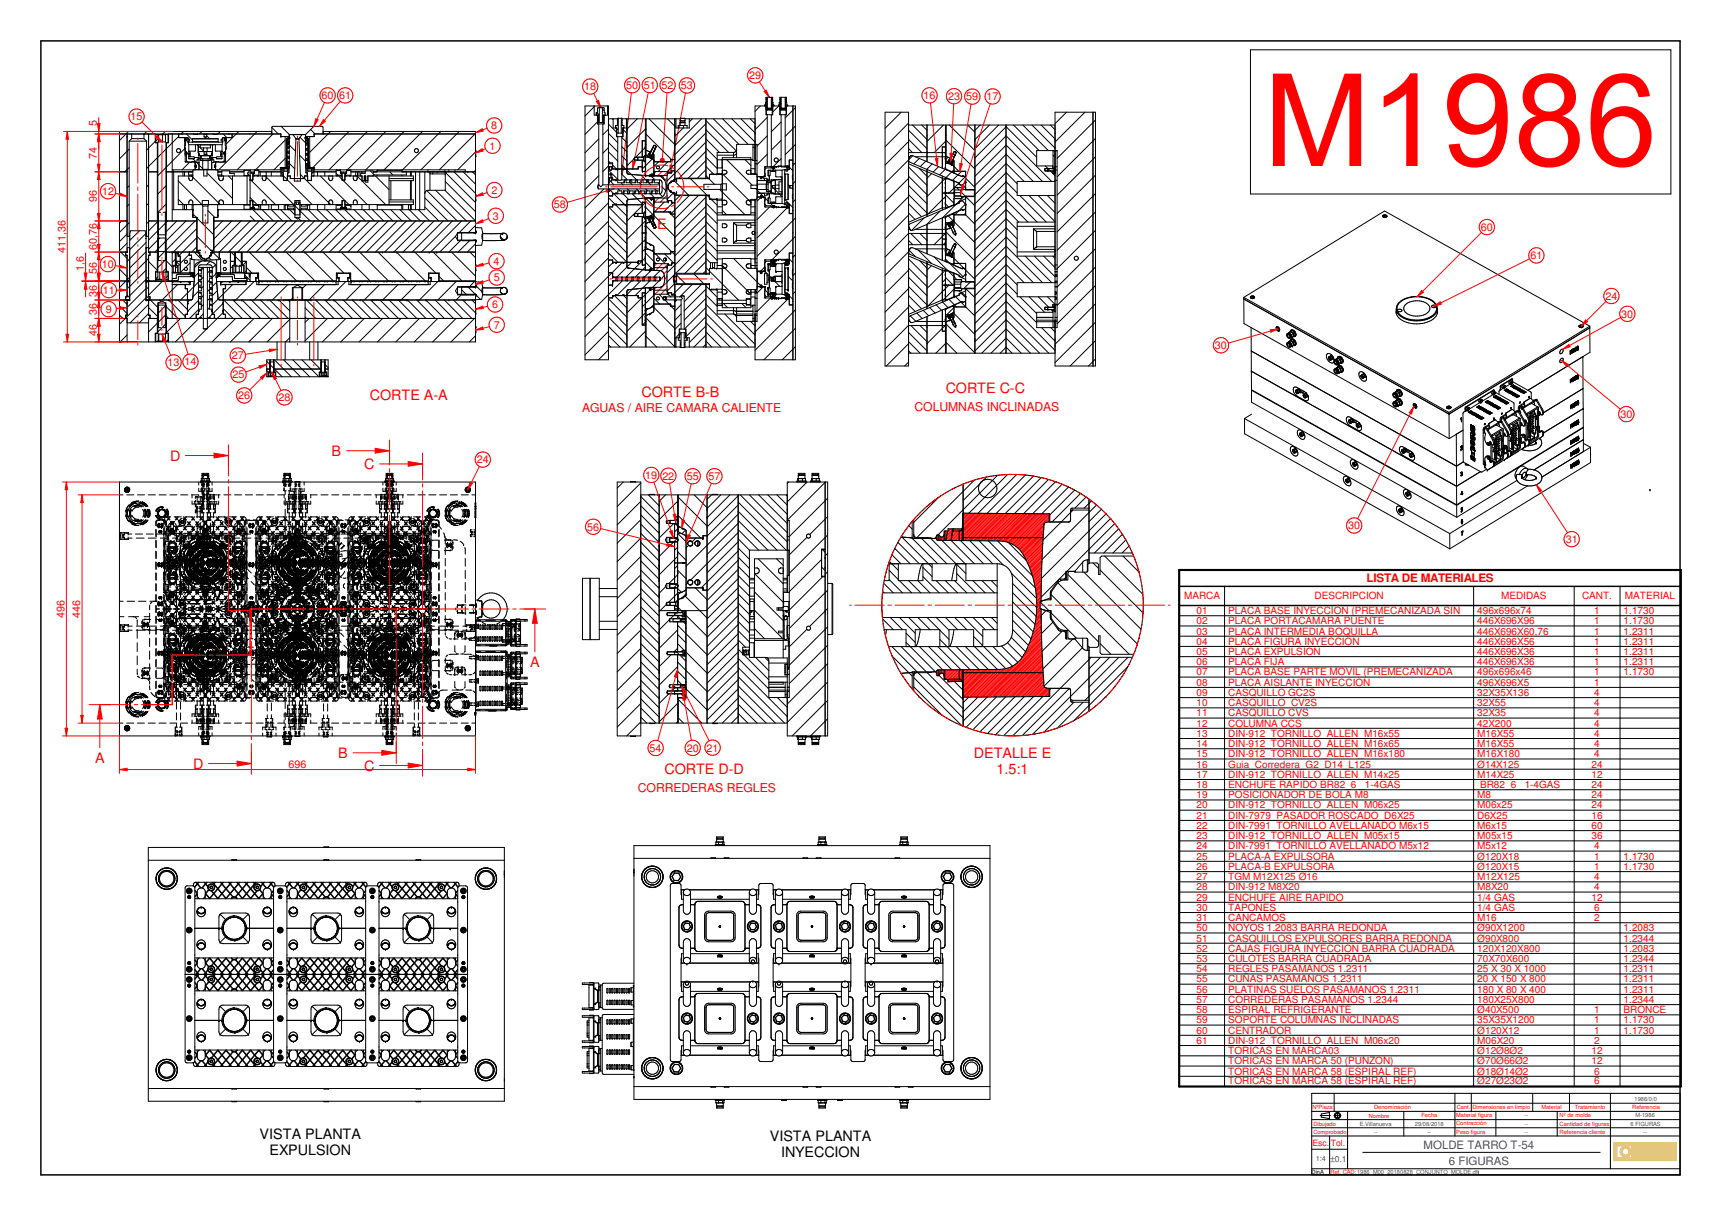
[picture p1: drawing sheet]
<svg xmlns="http://www.w3.org/2000/svg" width="841mm" height="594mm" viewBox="0 0 841 594" stroke-linecap="round" stroke-linejoin="round" font-family="sans-serif">
<defs><g id="words">
<g font-size="7" fill="#f00">
<text x="321" y="112">E</text>
<text x="462" y="192">CORTE C-C</text>
<text x="181" y="195">CORTE A-A</text>
<text x="314" y="194">CORTE B-B</text>
<text x="83" y="225">D</text>
<text x="162" y="223">B</text>
<text x="178" y="229">C</text>
<text x="259" y="326">A</text>
<text x="165" y="370">B</text>
<text x="476" y="371">DETALLE E</text>
<text x="46" y="373">A</text>
<text x="94" y="376">D</text>
<text x="178" y="376">C</text>
<text x="325" y="378">CORTE D-D</text>
<text x="487" y="378">1.5:1</text>
</g>
<g font-size="7">
<text x="127" y="556">VISTA PLANTA</text>
<text x="376" y="558">VISTA PLANTA</text>
<text x="132" y="564">EXPULSION</text>
<text x="382" y="565">INYECCION</text>
</g>
<g font-size="5.9" fill="#f00">
<text x="284" y="201">AGUAS / AIRE CAMARA CALIENTE</text>
<text x="447" y="201">COLUMNAS INCLINADAS</text>
<text x="312" y="387">CORREDERAS REGLES</text>
</g>
<text font-size="5.7" fill="#f00" x="668" y="284">LISTA DE MATERIALES</text>
<g font-size="5.6" fill="#00f">
<text x="696" y="561">MOLDE TARRO T-54</text>
<text x="708" y="569">6 FIGURAS</text>
</g>
<g font-size="5.3" fill="#f00">
<text x="366" y="39">29</text>
<text x="285" y="44">18</text>
<text x="306" y="44">50</text>
<text x="315" y="43">51</text>
<text x="323" y="43">52</text>
<text x="333" y="44">53</text>
<text x="157" y="48">60</text>
<text x="166" y="48">61</text>
<text x="451" y="48">16</text>
<text x="463" y="49">23</text>
<text x="472" y="49">59</text>
<text x="482" y="49">17</text>
<text x="64" y="59">15</text>
<text x="47" y="62" transform="rotate(-90 47 62)">5</text>
<text x="240" y="63">8</text>
<text x="47" y="78" transform="rotate(-90 47 78)">74</text>
<text x="239" y="73">1</text>
<text x="50" y="95">12</text>
<text x="240" y="95">2</text>
<text x="47" y="99" transform="rotate(-90 47 99)">96</text>
<text x="271" y="102">58</text>
<text x="241" y="107">3</text>
<text x="724" y="113">60</text>
<text x="32" y="124" transform="rotate(-90 32 124)">411,36</text>
<text x="47" y="122" transform="rotate(-90 47 122)">60,76</text>
<text x="50" y="131">10</text>
<text x="241" y="129">4</text>
<text x="748" y="127">61</text>
<text x="41" y="132" transform="rotate(-90 41 132)">1,6</text>
<text x="47" y="134" transform="rotate(-90 47 134)">56</text>
<text x="241" y="137">5</text>
<text x="50" y="144">11</text>
<text x="47" y="145" transform="rotate(-90 47 145)">36</text>
<text x="785" y="146">24</text>
<text x="47" y="154" transform="rotate(-90 47 154)">36</text>
<text x="52" y="153">9</text>
<text x="240" y="151">6</text>
<text x="792" y="155">30</text>
<text x="241" y="161">7</text>
<text x="47" y="164" transform="rotate(-90 47 164)">46</text>
<text x="594" y="171">30</text>
<text x="82" y="179">13</text>
<text x="90" y="179">14</text>
<text x="113" y="176">27</text>
<text x="114" y="185">25</text>
<text x="116" y="195">26</text>
<text x="136" y="196">28</text>
<text x="792" y="204">30</text>
<text x="233" y="226">24</text>
<text x="315" y="234">19</text>
<text x="324" y="234">22</text>
<text x="336" y="235">55</text>
<text x="346" y="235">57</text>
<text x="287" y="259">56</text>
<text x="659" y="259">30</text>
<text x="765" y="265">31</text>
<text x="31" y="302" transform="rotate(-90 31 302)">496</text>
<text x="39" y="302" transform="rotate(-90 39 302)">446</text>
<text x="317" y="367">54</text>
<text x="336" y="367">20</text>
<text x="345" y="367">21</text>
<text x="141" y="375">696</text>
</g>
<g font-size="4.9" fill="#f00">
<text x="579" y="293">MARCA</text>
<text x="642" y="293">DESCRIPCION</text>
<text x="734" y="293">MEDIDAS</text>
<text x="773" y="293">CANT.</text>
<text x="794" y="293">MATERIAL</text>
<text x="585" y="300">01</text>
<text x="585" y="305">02</text>
<text x="600" y="300">PLACA BASE INYECCIÓN (PREMECANIZADA SIN</text>
<text x="600" y="305">PLACA PORTACÁMARA PUENTE</text>
<text x="722" y="300">496x696x74</text>
<text x="722" y="305">446X696X96</text>
<text x="779" y="300">1</text>
<text x="779" y="305">1</text>
<text x="793" y="300">1.1730</text>
<text x="793" y="305">1.1730</text>
<text x="585" y="310">03</text>
<text x="600" y="310">PLACA INTERMEDIA BOQUILLA</text>
<text x="722" y="310">446X696X60.76</text>
<text x="779" y="310">1</text>
<text x="793" y="310">1.2311</text>
<text x="585" y="315">04</text>
<text x="600" y="315">PLACA FIGURA INYECCION</text>
<text x="722" y="315">446X696X56</text>
<text x="779" y="315">1</text>
<text x="793" y="315">1.2311</text>
<text x="585" y="320">05</text>
<text x="600" y="320">PLACA EXPULSION</text>
<text x="722" y="320">446X696X36</text>
<text x="779" y="320">1</text>
<text x="793" y="320">1.2311</text>
<text x="585" y="325">06</text>
<text x="585" y="330">07</text>
<text x="600" y="325">PLACA FIJA</text>
<text x="600" y="330">PLACA BASE PARTE MOVIL (PREMECANIZADA</text>
<text x="722" y="325">446X696X36</text>
<text x="722" y="330">496x696x46</text>
<text x="779" y="325">1</text>
<text x="779" y="330">1</text>
<text x="793" y="325">1.2311</text>
<text x="793" y="330">1.1730</text>
<text x="585" y="335">08</text>
<text x="600" y="335">PLACA AISLANTE INYECCION</text>
<text x="722" y="335">496X696X5</text>
<text x="779" y="335">1</text>
<text x="585" y="340">09</text>
<text x="600" y="340">CASQUILLO GC2S</text>
<text x="722" y="340">32X35X136</text>
<text x="779" y="340">4</text>
<text x="585" y="345">10</text>
<text x="600" y="345">CASQUILLO CV2S</text>
<text x="722" y="345">32X55</text>
<text x="779" y="345">4</text>
<text x="585" y="350">11</text>
<text x="600" y="350">CASQUILLO CVS</text>
<text x="722" y="350">32X35</text>
<text x="779" y="350">4</text>
<text x="585" y="355">12</text>
<text x="600" y="355">COLUMNA CCS</text>
<text x="722" y="355">42X200</text>
<text x="779" y="355">4</text>
<text x="585" y="360">13</text>
<text x="585" y="365">14</text>
<text x="600" y="360">DIN-912_TORNILLO_ALLEN_M16x55</text>
<text x="600" y="365">DIN-912_TORNILLO_ALLEN_M16x65</text>
<text x="722" y="360">M16X55</text>
<text x="722" y="365">M16X55</text>
<text x="779" y="360">4</text>
<text x="779" y="365">4</text>
<text x="585" y="370">15</text>
<text x="600" y="370">DIN-912_TORNILLO_ALLEN_M16x180</text>
<text x="722" y="370">M16X180</text>
<text x="779" y="370">4</text>
<text x="585" y="375">16</text>
<text x="600" y="375">Guia_Corredera_G2_D14_L125</text>
<text x="722" y="375">Ø14X125</text>
<text x="778" y="375">24</text>
<text x="585" y="380">17</text>
<text x="600" y="380">DIN-912_TORNILLO_ALLEN_M14x25</text>
<text x="722" y="380">M14X25</text>
<text x="778" y="380">12</text>
<text x="585" y="385">18</text>
<text x="585" y="390">19</text>
<text x="600" y="385">ENCHUFE RAPIDO BR82_6 _1-4GAS</text>
<text x="600" y="390">POSICIONADOR DE BOLA M8</text>
<text x="722" y="390">M8</text>
<text x="723" y="385">BR82_6 _1-4GAS</text>
<text x="778" y="385">24</text>
<text x="778" y="390">24</text>
<text x="585" y="395">20</text>
<text x="600" y="395">DIN-912_TORNILLO_ALLEN_M06x25</text>
<text x="722" y="395">M06x25</text>
<text x="778" y="395">24</text>
<text x="585" y="400">21</text>
<text x="600" y="400">DIN-7979_PASADOR ROSCADO_D6X25</text>
<text x="722" y="400">D6X25</text>
<text x="778" y="400">16</text>
<text x="585" y="405">22</text>
<text x="600" y="405">DIN-7991_TORNILLO AVELLANADO M6x15</text>
<text x="722" y="405">M6x15</text>
<text x="778" y="405">60</text>
<text x="585" y="410">23</text>
<text x="600" y="410">DIN-912_TORNILLO_ALLEN_M05x15</text>
<text x="722" y="410">M05x15</text>
<text x="778" y="410">36</text>
<text x="585" y="415">24</text>
<text x="585" y="420">25</text>
<text x="600" y="415">DIN-7991_TORNILLO AVELLANADO M5x12</text>
<text x="600" y="420">PLACA-A EXPULSORA</text>
<text x="722" y="415">M5x12</text>
<text x="722" y="420">Ø120X18</text>
<text x="779" y="415">4</text>
<text x="779" y="420">1</text>
<text x="793" y="420">1.1730</text>
<text x="585" y="425">26</text>
<text x="600" y="425">PLACA-B EXPULSORA</text>
<text x="722" y="425">Ø120X15</text>
<text x="779" y="425">1</text>
<text x="793" y="425">1.1730</text>
<text x="585" y="430">27</text>
<text x="600" y="430">TGM M12X125 Ø16</text>
<text x="722" y="430">M12X125</text>
<text x="779" y="430">4</text>
<text x="585" y="435">28</text>
<text x="600" y="435">DIN-912 M8X20</text>
<text x="722" y="435">M8X20</text>
<text x="779" y="435">4</text>
<text x="585" y="440">29</text>
<text x="600" y="440">ENCHUFE AIRE RAPIDO</text>
<text x="722" y="440">1/4 GAS</text>
<text x="778" y="440">12</text>
<text x="585" y="445">30</text>
<text x="600" y="445">TAPONES</text>
<text x="722" y="445">1/4 GAS</text>
<text x="779" y="445">6</text>
<text x="585" y="450">31</text>
<text x="585" y="455">50</text>
<text x="600" y="450">CANCAMOS</text>
<text x="600" y="455">NOYOS 1.2083 BARRA REDONDA</text>
<text x="722" y="450">M16</text>
<text x="722" y="455">Ø90X1200</text>
<text x="779" y="450">2</text>
<text x="793" y="455">1.2083</text>
<text x="585" y="460">51</text>
<text x="600" y="460">CASQUILLOS EXPULSORES BARRA REDONDA</text>
<text x="722" y="460">Ø90X800</text>
<text x="793" y="460">1.2344</text>
<text x="585" y="465">52</text>
<text x="600" y="465">CAJAS FIGURA INYECCION BARRA CUADRADA</text>
<text x="722" y="465">120X120X800</text>
<text x="793" y="465">1.2083</text>
<text x="585" y="470">53</text>
<text x="600" y="470">CULOTES BARRA CUADRADA</text>
<text x="722" y="470">70X70X600</text>
<text x="793" y="470">1.2344</text>
<text x="585" y="475">54</text>
<text x="585" y="480">55</text>
<text x="600" y="475">REGLES PASAMANOS 1.2311</text>
<text x="600" y="480">CUÑAS PASAMANOS 1.2311</text>
<text x="722" y="475">25 X 30 X 1000</text>
<text x="722" y="480">20 X 150 X 800</text>
<text x="793" y="475">1.2311</text>
<text x="793" y="480">1.2311</text>
<text x="585" y="485">56</text>
<text x="600" y="485">PLATINAS SUELOS PASAMANOS 1.2311</text>
<text x="722" y="485">180 X 80 X 400</text>
<text x="793" y="485">1.2311</text>
<text x="585" y="490">57</text>
<text x="600" y="490">CORREDERAS PASAMANOS 1.2344</text>
<text x="722" y="490">180X25X800</text>
<text x="793" y="490">1.2344</text>
<text x="585" y="495">58</text>
<text x="600" y="495">ESPIRAL REFRIGERANTE</text>
<text x="722" y="495">Ø40X500</text>
<text x="779" y="495">1</text>
<text x="793" y="495">BRONCE</text>
<text x="585" y="500">59</text>
<text x="600" y="500">SOPORTE COLUMNAS INCLINADAS</text>
<text x="722" y="500">35X35X1200</text>
<text x="779" y="500">1</text>
<text x="793" y="500">1.1730</text>
<text x="585" y="505">60</text>
<text x="585" y="510">61</text>
<text x="600" y="505">CENTRADOR</text>
<text x="600" y="510">DIN-912_TORNILLO_ALLEN_M06x20</text>
<text x="722" y="505">Ø120X12</text>
<text x="722" y="510">M06X20</text>
<text x="779" y="505">1</text>
<text x="779" y="510">2</text>
<text x="793" y="505">1.1730</text>
<text x="600" y="515">TORICAS EN MARCA03</text>
<text x="722" y="515">Ø12Ø8Ø2</text>
<text x="778" y="515">12</text>
<text x="600" y="520">TORICAS EN MARCA 50 (PUNZON)</text>
<text x="722" y="520">Ø70Ø66Ø2</text>
<text x="778" y="520">12</text>
<text x="600" y="525">TORICAS EN MARCA 58 (ESPIRAL REF)</text>
<text x="722" y="525">Ø18Ø14Ø2</text>
<text x="779" y="525">6</text>
<text x="600" y="530">TORICAS EN MARCA 58 (ESPIRAL REF)</text>
<text x="722" y="530">Ø27Ø23Ø2</text>
<text x="779" y="530">6</text>
</g>
<g font-size="4.2" fill="#f00">
<text x="641" y="560">Esc.</text>
<text x="650" y="560">Tol.</text>
</g>
<text font-size="4.2" fill="#00f" x="650" y="568">±0.1</text>
<text font-size="3.5" fill="#00f" x="643" y="567">1:4</text>
<g font-size="2.8" fill="#00f">
<text x="799" y="538">1986/0/0</text>
<text x="745" y="546">--</text>
<text x="799" y="546">M-1986</text>
<text x="664" y="550">E.Villanueva</text>
<text x="691" y="550">29/08/2018</text>
<text x="745" y="550">--</text>
<text x="797" y="550">6 FIGURAS</text>
<text x="671" y="554">--</text>
<text x="698" y="554">--</text>
<text x="745" y="554">--</text>
<text x="803" y="554">--</text>
</g>
<g font-size="2.8" fill="#f00">
<text x="641" y="542">NºPieza</text>
<text x="672" y="542">Denominación</text>
<text x="695" y="546">Fecha</text>
<text x="712" y="546">Material figura</text>
<text x="712" y="542">Cant.</text>
<text x="720" y="542">Dimensiones en limpio</text>
<text x="753" y="542">Material</text>
<text x="762" y="546">Nº de molde</text>
<text x="770" y="542">Tratamiento</text>
<text x="798" y="542">Referencia</text>
<text x="642" y="550">Dibujado</text>
<text x="669" y="546">Nombre</text>
<text x="712" y="550">Contracción</text>
<text x="762" y="550">Cantidad de figuras</text>
<text x="642" y="554">Comprobado</text>
<text x="712" y="554">Peso figura</text>
<text x="762" y="554">Referencia cliente</text>
<text x="650" y="573">Ref. CAD:1986_M00_20180828_CONJUNTO_MOLDE.dft</text>
</g>
<text font-size="2.8" x="641" y="573">DinA</text>
<text font-size="1.7" x="722" y="574">1</text>
</g></defs>
<path d="M20 20h801v554h-801z" fill="none" stroke="#000" stroke-width=".72"/>
<g fill="none" stroke="#000" stroke-width=".51">
<path d="M641 555h180M641 547h18M641 543h180M646 544v2M650 544v3M761 543v12M787 555v16"/>
<circle cx="654" cy="545" r="1.1"/>
<circle cx="654" cy="545" r="1.5"/>
</g>
<g fill="none" stroke="#000" stroke-width=".49">
<path d="M641 534v40h180v-40M641 539h180M652 534v9M719 534v9M749 534v9M767 534v9M787 534v21M641 551h180M645 545h5M652 545h3M654 543v4M659 547v8"/>
<path d="M686 543v12M731 543v12M641 571h180M641 561h18M650 571v3M666 563h116"/>
</g>
<g fill="#faca0a">
<path d="M789 558v9h30v-9zM789 559h30v8h-30z" fill-rule="evenodd"/>
<path d="M790 559v7h28v-7zM814 563l1 1zM815 562h1v2h1h-2zM817 563v1zM790 560h7v6h-7zM798 562h1l-1 1v1zM800 562h1v2l-1-1-1 1zM801 562h1v1l1-1h-1l1 2-1-1v1h-1zM803 563h1zM805 562l1 1 1-1v2h-1v-1v1l-1-1-1 1zM807 563a1.5 1.5 0 0 1 3 0 1.5 1.5 0 0 1-3 0zM810 562h1v2h-1zM813 562h1h-1a.8 .8 0 0 1 1 1 .8 .8 0 0 1-1 1v-1h1z" fill-rule="evenodd"/>
</g>
<g fill="none" stroke="#faca0a" stroke-width=".49">
<path d="M798 562h1l-1 1v1zM800 562h1v2v-2h1v1l1-1h-1l1 2-1-1v1h-1l-1-1-1 1zM805 562l1 1 1-1v2h-1v-1v1l-1-1-1 1zM813 563h.1M813 563v1M813 562v1h1M813 564h.1M813 562h.1M813 562h1M814 562v1M814 563l-1 1M814 563h.1"/>
<path d="M814 562h.1M814 564h.1M814 564h-1M814 563v1"/>
<circle cx="809" cy="563" r="1.2"/>
</g>
<path d="M792 561a2.6 2.6 0 0 1 3-1 2.6 2.6 0 0 1 2 3h-1a1.8 1.8 0 0 0-3-2 1.7 1.7 0 0 0 0 3 1.7 1.7 0 0 0 3-1h1a2.7 2.7 0 0 1-4 2 2.7 2.7 0 0 1-1-4z" fill-rule="evenodd" fill="#faca0a"/>
<path d="M793 561a2.6 2.6 0 0 1 2-1 2.6 2.6 0 0 1 2 3h-1a1.7 1.7 0 0 0-2-2 1.7 1.7 0 0 0 0 3 1.7 1.7 0 0 0 2-1h1a2.6 2.6 0 0 1-4 2 2.6 2.6 0 0 1 0-4z" fill="none" stroke="#faca0a" stroke-width=".49"/>
<path d="M798 562h1v1z" fill-rule="evenodd" fill="#faca0a"/>
<path d="M798 562h1v1z" fill="none" stroke="#faca0a" stroke-width=".49"/>
<path d="M800 562v1z" fill="#faca0a"/>
<path d="M800 562v1z" fill="none" stroke="#faca0a" stroke-width=".49"/>
<circle cx="808" cy="563" r=".8" fill="#faca0a"/>
<g fill="none" stroke="#faca0a" stroke-width=".49">
<path d="M789 558h30v9h-30zM789 559h30v8h-30zM790 559h28v7h-28zM790 560h7v6h-7zM803 563h1zM810 562h1v2h-1zM814 563h.1M814 563l1 1-1-1M815 562h1v2h1h-2zM817 563h.1M817 563v1v-1"/>
<circle cx="808" cy="563" r=".8"/>
</g>
<path d="M641 534h180M646 546l4 1M650 544h-4M659 543v4M659 555v16M711 543v12" fill="none" stroke="#000" stroke-width=".51"/>
<g fill="none" stroke="#000" stroke-width=".49">
<path d="M676 106h.1M676 105v1M676 105h1M676 105l1 1M676 106h1M676 105h.1M677 106h-1M677 106h.1M677 105h.1M677 105h1M678 105v1M678 106h-2"/>
<path d="M678 106h.1M608 145l69-42 100 56M608 145l100 57M608 146l100 56M608 145v1M608 146v12l100 56M611 145v1M611 145h.1M611 145h2M612 145h.1M613 145h.1M613 146h-2"/>
<path d="M613 145v1M624 160a1.2 1.2 0 0 1 1 0 1.2 1.2 0 0 1 0 2M624 160h.1M624 160h1M625 160v1v1M682 151a9 9 0 0 0 10 6 10 10 0 0 0 10-6M682 151v1M682 152a7 7 0 0 0 8 6 11 11 0 0 0 12-5M682 151v2M682 152v1M682 152a12 12 0 0 0 15 4l3-2 2-2M683 151a1 1 0 0 1 1 0 1 1 0 0 1 1 1h-2z"/>
<path d="M684 148a13 13 0 0 1 18 1 5 5 0 0 1-5 7 12 12 0 0 1-14-4v-2zM687 149a8 8 0 0 1 12 1 6 6 0 0 1-9 4 3 3 0 0 1-3-2 3 3 0 0 1 0-3zM700 149a1 1 0 0 1 1 0 1 1 0 0 1 0 1h-1zM702 151v1M702 151a9 9 0 0 0-11-6 8 8 0 0 0-9 6M702 151v2M702 152v1M772 159v1M772 159h.1M772 159h1M772 160h1M773 159v1"/>
<path d="M773 160h.1M773 159h-1M773 159h.1M773 160h-1M773 159h1M774 159v1M774 160h-1M777 159l-69 43M777 159v1M611 160v11M611 171l101 57M611 171l1 10"/>
<path d="M624 160l1 2M624 160v1M624 161h1M625 160v1M625 161h.1M629 167a1.5 1.5 0 0 0 0 2 1.5 1.5 0 0 0 2 1M629 167a1.8 1.8 0 0 1 2 3M629 163a1.2 1.2 0 0 1 1 1 1.2 1.2 0 0 1 0 1l-1-1zM629 167h.1M629 163h2M630 167h.1M630 167h-1"/>
<path d="M630 167a1.5 1.5 0 0 1 2 2h-1M630 163v-1a1.5 1.5 0 0 1 2 2l-1 1M630 167l1 1M630 163h1M630 163l1 1M630 163h-1M630 163h.1M630 162h.1M630 163l1 2M630 167l1 2M631 163v1v1M631 170h-1"/>
<path d="M631 163v2h-1M631 166l2 1M631 166l-1 1 1-1M631 166l1 1M631 166h.1M631 162v-1l2 1M631 162h-1M631 162l1 1M631 161l1 1M631 161v1M631 164v1M631 161h1l1 2"/>
<path d="M631 168v1M631 169v1M631 165h.1M631 168h.1M631 169h.1M631 166a2 2 0 0 1 2 3M631 166h1M632 166h.1M632 167v2M632 163v1M632 167h.1M632 163h.1"/>
<path d="M632 162h.1M632 162l1 1M632 166l1 1M632 161l1 2v1M632 164h1zM632 166l1 2M632 164l-1 1M632 164h.1M632 169h-1M632 169h.1M633 162v2M633 162l-1 1"/>
<path d="M633 167v1M633 167h-1M633 167h.1M633 164l-2 1M633 164h-1M633 168l-1 1M633 163h.1M633 169h-1M633 163v1M633 168v1M633 164h.1M649 175h.1"/>
<path d="M649 174l1 2M649 174v1M649 174h1M650 174v2M650 174v1M650 175h-1l1 1M650 174h-1M650 174h1M650 176h.1M650 175v1M651 174v1M651 173h.1"/>
<path d="M651 173a1.5 1.5 0 0 0-3 0 1.5 1.5 0 0 0 1 2 2 2 0 0 0 3 2M651 173v1M651 174h-1M651 174h.1M651 175h.1M651 175l-1 1M651 174l1 1M652 175h-1M652 175h.1M652 175v1M652 176a1.3 1.3 0 0 1 1 1 1.3 1.3 0 0 1 0 1l-1-1zM653 176h.1"/>
<path d="M653 176h-1M653 176v-1a1.5 1.5 0 0 1 2 2l-1 1M653 176h1v2M653 180h.1M653 180l1 1v1M653 176l1 1M654 178h-1M654 179h.1M654 175h-1M654 175l1 1M654 175v-1l2 1M654 175h.1"/>
<path d="M654 179l-1 1M654 179l1 1M654 179l2 1M654 178h.1M654 174a1.9 1.9 0 0 1 2 1 1.9 1.9 0 0 1 0 2M654 177v1M654 177h.1M654 179a1.8 1.8 0 0 1 2 1 1.8 1.8 0 0 1-1 2M654 174h.1M654 174v1v-1M654 174l1 1M654 179h1"/>
<path d="M654 178h1M655 176v1M655 176h.1M655 179h.1M655 177h.1M655 174l1 2M655 179l1 2M655 177v1M655 175l1 1M655 179l1 1M656 175l-1 1M656 175v2l-1 1"/>
<path d="M656 180h-1M656 180v1M656 177h-1M656 176v1M656 177h.1M763 175a1 1 0 0 1 1 1 1.1 1.1 0 0 1-2 1zM763 171a1 1 0 0 1 1 1 1 1 0 0 1-2 0zM767 171v2M767 173h.1M767 172h1zM767 171l1 1M767 171h.1"/>
<path d="M768 172h.1M768 172v-1v2M768 171v2M768 171h.1M768 171v1M768 173h.1M768 171h1v1M769 171h.1M769 172h.1M769 171h-1M769 171v1M769 170v1"/>
<path d="M769 170h.1M769 170h1M769 171h1M769 170l1 1M770 170h.1M770 170v1M770 171l-1 1M770 171h.1M770 170l1 1M771 171h-1M771 171h.1M771 170v1"/>
<path d="M771 170h.1M771 169v1M771 169h.1M774 174v26M777 160l-69 42M777 160v12l-30 19M612 181l100 57 11-8M612 181v9l100 57M612 191v6l100 56M612 191l100 56M612 191h.1M632 189h1l5 2a2.6 2.6 0 0 1 1 5l-5-2a3 3 0 0 1-2-5z"/>
<path d="M633 191l1 1M633 191h.1M633 191h1M634 191v1l-1-1h1v1M634 192h.1M634 191h-1M634 191v1M634 190l-1 1M634 190h.1M634 190a.9 .9 0 0 1 1 1 .9 .9 0 0 1 0 1M634 190l1 1M634 190l2 1-1 1"/>
<path d="M635 190h-1M635 192h-1M635 191v1M635 191h.1M635 192h2M635 192h.1M636 192l1 1M636 191l-1 1M637 191v1M637 193h.1M637 193l1 1M637 193h1"/>
<path d="M638 194h.1M638 193v1M638 192h.1M638 192l1 1M638 192l-1 1M639 193h.1M639 194h-1M639 193v1M639 194h.1M652 180a1.4 1.4 0 0 0 0 2 1.4 1.4 0 0 0 1 1M652 180l1 1 1 1M653 180h-1"/>
<path d="M653 180a1.5 1.5 0 0 1 2 2h-1M653 180l1 2M654 182l-1 1M654 182h.1M655 182h.1M655 180v1M655 180v2M655 180h.1M655 181v1M656 182h-1M656 181l-1 1M656 182h.1"/>
<path d="M656 181v1M665 184h1M665 184l1 1M665 183v1M665 183l1 1M666 184h.1M666 183h-1M666 183h.1M666 184v1M666 183h1M666 183l1 1M666 182a1.5 1.5 0 0 0-2 0 1.5 1.5 0 0 0 0 2 1.9 1.9 0 0 0 2 2 1.9 1.9 0 0 0 2-1v-1"/>
<path d="M666 182h.1M666 182l2 2M667 184l-1 1M667 183v1M667 184h1M667 184h.1M668 184h-1M668 184h.1M681 192a1.4 1.4 0 0 1 1 1 1.4 1.4 0 0 1 0 1M681 192a1.6 1.6 0 0 0 1 2M681 196a1.3 1.3 0 0 0 0 2 1.3 1.3 0 0 0 1 1M681 196a1.6 1.6 0 0 1 1 3"/>
<path d="M681 192h1M681 192h.1M681 196h1M681 196h.1M681 192l1-1a1.8 1.8 0 0 1 2 3h-1M681 196h1a1.5 1.5 0 0 1 2 2h-1M682 192h1v2M682 192h-1M682 196l1 2M682 192l1 1v1M682 196h-1M682 196l1 1"/>
<path d="M682 192l1 1M683 191l-1 1M683 191l1 1M683 191h1M683 191h.1M683 195l1 1M683 195l-1 1M683 195h.1M683 190l-1 1M683 194h-1M683 198l-1 1M683 195a1.9 1.9 0 0 1 2 1 1.9 1.9 0 0 1 0 2"/>
<path d="M683 193v1M683 195h-1h1M683 194h.1M683 198h.1M683 190l1 1 1 1M683 190l1 1M683 195a2.2 2.2 0 0 1 2 3M683 190h.1M684 192v1M684 196v2M684 192h.1M684 191h.1"/>
<path d="M684 190l1 2M684 194h.1M684 195l1 2M684 198h.1M684 193l-1 1M684 198h-1M684 191l1 2M684 191l1 2-2 1M684 191v1M684 196l1 1M684 196h.1M685 194h-1"/>
<path d="M685 198h-1M685 193l-1 1M685 197l-2 1M685 197l-1 1M685 193v1M685 193h.1M685 192v2M691 198l1 1M691 197v1M691 198v1M691 197h.1M691 197l1 1"/>
<path d="M691 199h1M692 198h-1M692 198v1M692 198h.1M692 199h-1M692 199h.1M707 199h.1M707 199h2M708 199h.1M709 199h-2M709 199h.1M716 199v2"/>
<path d="M716 199h.1M717 200h1M718 199l-1 1M718 199h.1M718 200h-1h1M718 200h.1M718 199h-1l-1 1 1 1M718 199v1M722 199h.1M722 199h1M723 198l-1 1M723 200h.1"/>
<path d="M723 198h.1M723 197l-5 3M723 197h.1M723 197h1M723 199h-1M723 196v1M723 196l1 1M723 199h.1M723 199h1M724 196h.1M724 199h-2M724 196h-1"/>
<path d="M724 195v1M724 195h.1M724 195h-1v1v1M724 199l-1 1M724 199h.1M724 196v1M725 199l-1 1M725 200h-1M725 200h.1M725 199h.1M725 199v1M726 200h-2"/>
<path d="M726 200h-1M726 200h.1M726 200l-2 1M726 196h.1M727 197h.1M727 196h-1M727 196h.1M728 196l-1 1M728 196h.1M728 198h.1M728 197h.1M728 197h-1"/>
<path d="M728 196v1M729 198h.1M729 197l-1 1M729 197h.1M730 197l-1 1M730 193l-6 3M730 192v1M730 193h.1M730 197h.1M730 194h.1M730 199h.1M730 192h1"/>
<path d="M730 191v1M730 191v-1l-14 9M730 191l-14 8M730 191h.1M730 191h1M731 198h-2M731 198h.1M731 192h-1v1M731 194h.1M731 192l-1 1M731 191h-2v1l1 1M731 199h.1"/>
<path d="M731 191v1M731 192h-1M731 192h.1M731 192l9 5v4M731 198l-1 1M731 193v1M731 193l-1 1M731 195h.1M731 193h.1M731 195h1M731 200h.1M732 194h-1"/>
<path d="M732 194h.1M732 199h-1M732 199h.1M732 198l-1 1M732 198h.1M732 198v1M732 200h.1M732 195h.1M732 194l-1 1M733 199l-2 1M733 199h.1M733 195v1"/>
<path d="M733 196h.1M733 195h.1M733 190v3M733 190h.1M733 189v1M733 195h-1M733 194l-1 1M733 194h.1M733 199l-1 1M733 194v1M733 188h1M733 188v1"/>
<path d="M734 188l-1 1M734 195h.1M734 195h-1M734 195l-1 1M734 195h1M735 195l-2 1M735 190h-2M735 195h.1M735 190h.1M735 197h.1M735 189v1M735 196h-1"/>
<path d="M735 196h.1M735 189h.1M735 191h.1M735 188v1M735 188h1M735 188v2M735 188l1 1M736 188h-2v1l1 1M736 188v1M736 196l-1 1M736 196h.1M736 189h.1"/>
<path d="M736 189l-1 1M736 191h.1M736 197h.1M736 190l-1 1M736 190h.1M737 192h.1M737 196l-2 1M737 191h.1M737 196h.1M737 191h-1M737 197h.1M737 197h-1"/>
<path d="M737 190l-1 1M737 190h.1M737 190v1M738 191l-1 1M738 191h.1M738 192h.1M738 188l-2 1M738 187v1M738 188h1M738 199v1M738 200h.1M738 187h1"/>
<path d="M738 189h1M738 199h.1M739 193h.1M739 187h.1M739 188h.1M739 189h.1M739 186l-1 1M739 186h.1M739 185v2M739 185l-6 3M739 185l-5 3M739 186h-1l-1 1 1 1"/>
<path d="M739 186v1M739 187v1M739 192h-1M739 192h.1M739 187l9 5v3M739 188l-1 1M739 188h1M739 192h1M740 188l-2 1M740 188h.1M740 190h.1M740 192l-1 1"/>
<path d="M740 193h.1M740 189h-1M740 189h.1M740 188l-1 1M740 188v1M740 192h.1M741 194h.1M741 189h.1M741 189l-1 1M741 190h.1M741 193h-1M741 193h.1"/>
<path d="M741 189h1M742 193l-1 1M742 189l-2 1M742 193h.1M742 191h.1M742 190h.1M742 190h-1M743 194h-2M743 197h.1M743 194h.1M743 200v2M743 196v1"/>
<path d="M743 190l-1 1M743 190h.1M743 191h.1M744 190v1M744 190l-2 1M744 190h.1M744 192h.1M744 200l3 5v2M744 199l-1 1h1M744 199h-1v1M744 199h-1M744 199h.1"/>
<path d="M744 191h-1M744 191h.1M745 199l2 5M745 199l-1 1M745 197l-3 1v3M745 191l-1 1M745 196v3M745 197l-2 2-1 2 1-1M745 191h.1M746 192h-2M746 192h.1M747 194h.1"/>
<path d="M748 195l-3 1M748 195l2 1M748 197h.1M748 197l4 2M749 197h.1M749 197h-1M749 196h.1M750 196v2M750 196l-5 3M750 196l4 5v1h-1M751 195l-2 1M751 195l-1 1"/>
<path d="M751 195l3 7M752 199l-6 3M752 199v14l-4 3M767 185v2M767 185h.1M767 185h1M767 187h.1M768 198v2M768 185v1M768 186h.1M768 198v1M768 200h.1"/>
<path d="M768 198h.1M768 186v-1v2M768 186l-1 1M768 185v2M768 185h.1M768 198v1v-1M768 198v1v-1v1M768 198h1M769 198v-1v2M769 185v1M769 185h-1M769 184v1"/>
<path d="M769 184h.1M769 199h.1M769 197v1M769 197h.1M769 186h.1M769 184v2M769 197v2M769 185h.1M769 198h.1M769 198v1M769 198h1M769 197h1"/>
<path d="M769 184h1M770 185h.1M770 197h-1M770 197h.1M770 185l-1 1M770 184v1M770 184h.1M770 185h-1M770 197v1M770 198h-1M770 198h.1M770 197l-1 2 1-1"/>
<path d="M770 196v1M770 196h.1M770 196l1 1M770 184h1M770 196h1M770 197h1M770 198h1M771 197v1M771 184h-1M771 184h.1M771 198h-1M771 197h-1"/>
<path d="M771 184l-1 1M771 197h.1M771 185h.1M771 184v1M771 196v1M771 183v1M771 183h.1M771 196h.1M774 190l-20 12M774 200l-20 11M774 200v9l-62 38M608 204v8l100 56"/>
<path d="M608 204l100 57M612 202l-4 2M632 220l1 1h-1v-1h1M632 220h.1M633 219l-1 1M633 219h.1M633 219a1.5 1.5 0 0 0-2 0 1.5 1.5 0 0 0 0 2 1.9 1.9 0 0 0 1 2 1.9 1.9 0 0 0 2-1v-2M633 219l1 1M633 219l1 2M635 212h.1M635 212l1 1M635 212h1"/>
<path d="M636 213h.1M636 212v1M636 212h-1l1 1M636 211l-1 1M636 211h.1M636 211a1.5 1.5 0 0 0-2-1 1.5 1.5 0 0 0 0 3 1.9 1.9 0 0 0 2 1 1.9 1.9 0 0 0 2 0l-1-2M636 211h1M636 211l1 1M637 211h-1M637 212h.1M637 213h-1M637 212v1"/>
<path d="M637 212h1M658 204h1l4 2a2.6 2.6 0 0 1 1 4l-4-2a3 3 0 0 1-2-4zM659 205l1 2M659 205v1M659 205l1 1M659 205h.1M659 206h.1M660 205v2l-1-1M660 205l-1 1M660 205h-1M660 205v1M660 206h.1"/>
<path d="M660 205h.1M660 206v1M660 205h1M660 204v1M660 205l1 1M660 204h.1M661 204h-1M661 204v1M661 204l-1 1M661 206l-1 1M661 205v1M661 206h.1"/>
<path d="M661 206h2M662 206l1 1M662 205l-1 1M663 208v1M663 208v-1l1 2M663 208h.1M663 206h.1M663 207l1 1v1M663 207v1M663 209l1-1h-1l1 1M664 209h.1M664 207l1 1"/>
<path d="M664 207h-1M664 207h.1M664 206v1M665 208l-1 1M665 208h.1M685 220l1 1M685 220h.1M685 220h1v1M686 219l1 1M686 219l-1 1M686 219h1M686 219h.1"/>
<path d="M687 219h-1M687 219v1M688 220l-1 1M708 202h.1M708 202v12M708 214l7-4-3 2v16M714 205v-1v2M714 218v1M714 218h.1M714 204v2M714 204v1M714 218h1"/>
<path d="M714 204h.1M714 206h.1M714 218v2M715 218h.1M715 218l-1 1M715 218l-1 2M715 219h-1M715 219l-1 1M716 201h.1M716 201l-1 1v24M717 201h-1M717 200v1"/>
<path d="M717 201h1M717 200h.1M718 202h.1M719 208h.1M719 212v1M719 209l1 1M719 209h.1M719 219h.1M719 216l1 1M719 214h.1M719 211v1M719 213v1"/>
<path d="M719 212h.1M719 217h.1M719 216h.1M719 201l-1 1 1-1M719 211h.1M719 216v1M719 201l-1 1M719 201h.1M719 213h.1M719 209h1M719 210v1M719 208h1"/>
<path d="M719 202h.1M719 215l1 1-1-1M719 218h.1M719 218v1M719 215h.1M719 216v-1v1M719 211l1 1M719 208v1M719 218h1M719 213l1 1M719 219l1 1M719 211h1"/>
<path d="M719 214v1M719 201h1M719 218l1 1M719 213h1M719 216h1M719 214h1M719 212h1M719 208l1 1M719 219h1M720 208h.1M720 218h.1M720 216h.1"/>
<path d="M720 214h-1M720 209h.1M720 209h-1M720 219h.1M720 214h.1M720 213h.1M720 201l-2 1M720 211h.1M720 208v1M720 201h.1M720 214l-1 1M720 214v1"/>
<path d="M720 209v1M720 212h.1M720 203h.1M720 217h.1M720 216v1M720 211v1M720 210h.1M720 219v1M720 220h.1M720 213l1 1M720 218v1M720 211l1 1"/>
<path d="M720 209l1 1M720 202h.1M720 202h-1M720 215h.1M720 213v1M720 210h1M720 209h1M720 211v2M720 214l1 1M720 214h1M720 219l1 1h-1M720 212v1"/>
<path d="M720 219h1M720 217h1M720 212h1M721 220h-1M721 210h.1M721 215h-1M721 215h.1M721 212h.1M721 217h.1M721 202l-1 1M721 202h.1M721 203h.1"/>
<path d="M721 202h1M722 202l-2 1M722 204h.1M722 203h-1M722 203h.1M723 203l-1 1M723 203h.1M723 204v1M723 204h.1M724 204h-2M724 204h.1M724 200h.1"/>
<path d="M724 205h.1M724 204l-1 1M724 200v1M724 204h-1M724 201h1M725 204l-1 1M725 204h.1M725 201h.1M725 207h1M725 210l1 5 1 2M726 207h-1M726 207h.1"/>
<path d="M726 201h.1M726 210l1-1h-1v1M726 200l-1 1M726 202h.1M727 201h-1M727 210l3 5v2M727 216l1 1M727 216l1 2M727 216v1l1 1M727 201h.1M727 202h.1M727 210l3 6v1"/>
<path d="M727 210h.1M727 207v2M727 207l-2 2v1v17h1M728 208l-2 1-1 3 1-1M728 201l-2 1M728 202h.1M728 201h.1M728 217v1M728 209l-1 1M728 216h1M728 216v1M728 216v2"/>
<path d="M728 201l-1 1M728 202h-1M729 216l1 1M729 216v9M729 202h-1M729 202h.1M729 217v8M729 218l1 1M730 204v1M730 212l1 1M730 219v2M731 205l-4 2"/>
<path d="M731 205l1 1M731 219v1h-1M731 205l-3 2v2M731 217v1M731 216h.1M731 219l-1 2 1-1M731 218v1M731 215h.1M731 217l2 1M731 216l2 1-2-1M731 218l2 1M731 219l2 1"/>
<path d="M731 213v1M731 214l-1 1v4M731 208h.1M731 215l2 1-2-1M731 208l3 1M731 213l2 1M731 215v4M731 214l1 1M731 218h2M731 219h.1M731 219h1M731 220h1h1"/>
<path d="M732 213h1M732 214h.1M732 213v1M732 216h.1M732 217h.1M732 206h.1M732 218h.1M732 214l2 1M732 207l1 1M732 215h.1M732 206l-4 3M732 219v1"/>
<path d="M732 211h1M733 215l1 1M733 214h.1M733 218h.1M733 220l1 1M733 215h-1M733 219h-1M733 214v1M733 219l1 1M733 213h1v2M733 213v-1l-2 1v2M733 211v2h1"/>
<path d="M733 211l-2 2M733 213h1M733 206l3 5v2M733 206l-6 4M734 206h-2M734 215h.1M734 215v-1v2M734 202h.1M734 213v1M734 220v1M734 216v4M734 216v3"/>
<path d="M734 214h.1M734 219h.1M734 206h-1M734 206l3 5M734 214v-4l-5 3 2 1M734 216h.1M734 219v2M734 214v2M734 209l-5 4M734 209l1 15-5 3M735 205v-1a1.1 1.1 0 0 0-1 0 1.1 1.1 0 0 0 0 2M735 219v1"/>
<path d="M735 219l1 2M735 212h.1M735 218h.1M735 218h1l1 2M735 213h.1M735 205l3 5v2l-1-1M735 212v1M735 218l1 1M735 218v1h1M735 218h1M735 212l1 1M736 218v1"/>
<path d="M736 202l-2 2-1 2M736 205l2 5 1 2h-1M736 205h-1M736 203l-2 1v2M736 219h.1M736 219l1 2M736 204v-2v2M736 204l-1 1M737 211v2M737 213h-1M737 213v7M737 211h.1"/>
<path d="M737 212v8M737 213l2 1M737 215l1 1M737 220h1M737 219l2 1M738 216h1v4M738 215h2M739 207v1M739 214l-1 2M739 210v4M739 215v4h1M739 214l-1 1h1"/>
<path d="M739 200l2 1M739 220v-1v2M739 200h.1M739 200l-3 2M739 215h-1l2 1h-1M739 214l1 1M739 210h1M739 214h1M739 217l1 1h-1M739 217h1M739 214h.1M739 211h.1"/>
<path d="M739 212h1M739 213h.1M739 216v1M739 219h1M739 208v1M739 209v1M739 203h.1M739 203l4 1M739 213l1 1M739 211h1M740 214h-1M740 214h.1"/>
<path d="M740 215h.1M740 209l-1 1M740 213h-1M740 209h.1M740 212h.1M740 215h-1M740 216h.1M740 208h.1M740 212h-1M740 211h-1M740 216l-1 1M740 213h.1"/>
<path d="M740 209l1 1M740 212l-1 1M740 209l1 2-1-1M740 219v2l1-2M740 208l1 1M740 214h1M740 211l1 1-1-1M740 215l1 1h-1M740 215h1M740 211h.1M740 212l1 1-1-1M740 216l1 1v1"/>
<path d="M740 217l1 1M740 214l1 1M740 213l1 1M740 217v2M740 219h1M740 219h-1M740 202v1M740 208h1M740 208v1l2 1M740 217l2 1M740 217h.1M740 215v1"/>
<path d="M740 216v1M741 210h.1M741 202v1M741 210h-1M741 218h.1M741 201l-5 3M741 209h.1M741 209v1M741 214v1M741 206h1M741 210h1M741 215h.1"/>
<path d="M741 215l1 1M741 214l1 1M741 214h.1M741 208h1v2M741 208v-1l-1 1v1M741 218v1M742 206v2M742 206l-3 2M742 201l3 5v2M742 201l-6 4M742 207v1M742 201h-1"/>
<path d="M742 201h.1M742 201h-2M742 211v4M742 218h-1M742 210v-1v1M742 211h.1M742 215v-1v2M742 216v2M742 208v1h1M742 209h1M742 214h1M742 216v4l-3 1"/>
<path d="M742 201l3 5M742 205h.1M742 205l-4 3 1 1M742 205v4M742 211v3M742 216h.1M742 210v1M742 216v2v1M743 209h.1M743 214l-1 2M743 214h-1M743 209l-1 2"/>
<path d="M743 204v15l-4 3M743 204l-6 4M743 216l1 1v-1M743 213v1M743 214h.1M743 214l1 2M743 207v1M743 213l1-1 1 1 1 2M743 207h.1M743 208h.1M743 207l2 1M744 214l-1 1"/>
<path d="M744 216a1.6 1.6 0 0 1 1 3M744 213l1 1M744 216h.1M744 216a1.5 1.5 0 0 1 1 2M744 213h.1M744 213h1M745 213h.1M745 213h-2M745 219l-9 5M745 214h.1M745 213v1M745 213l1 2"/>
<path d="M745 206h.1M745 218l-1 1M745 218v1M745 206v2M745 205h1M745 205v1M745 206v1M746 205v2M746 205v10M746 215h.1M746 208h1M746 213l1 1"/>
<path d="M746 210h1M746 207v8M746 214l1 1M746 207h1M747 215a1.6 1.6 0 0 1 1 1 1.6 1.6 0 0 1-1 2 1.5 1.5 0 0 0 0-2 1.5 1.5 0 0 0-1-1M747 215h-1M747 210v4M747 209h1M747 207h.1M747 207v1M747 208v2M747 210v4l1-1"/>
<path d="M747 214h1v1M747 208l1 1M747 210v-1l1 1M747 204v2M747 210h1M747 207l1 1M747 211h1M747 208h1M747 213h1M747 212h1h-1M747 215h1M747 205h1"/>
<path d="M747 204l1 1-1-1M747 202h1M747 206l1 1M747 206v1M748 204l1 1-1-1M748 204l-2-1 5-3v13l-3 3M748 207l1 1v1M748 206l1 1h-1M748 205l1 1-1-1M748 210v-1l1 1h-1M748 209h1M748 204h-1"/>
<path d="M748 202v2M748 203h1v1M748 203l1 1M748 210v1M748 210l1 1v1M748 207h-1M748 205l-1 1M748 213v2l2-1M748 208l2 1M748 210h.1M748 211l1 1M748 211v2"/>
<path d="M748 213l2 1M748 213h.1M748 202l2 1M749 211h.1M749 202v1l1 1M749 205h.1M749 206h.1M749 207h.1M749 211l1 1M749 210v1M749 209v1M749 204h.1"/>
<path d="M749 212h1M749 203h.1M749 209h.1M749 204l2 1M749 209l2 1M750 203v-2l-2 1-1 3M750 203v-1v2M750 212v2M750 200v1M750 201v1M750 201l-2 1M750 202h.1"/>
<path d="M750 212h.1M750 216h1M750 216h.1M750 209h.1M750 205v4M750 204h.1M750 209h1v1M750 202v1h1M750 204l1 1M750 212v2l-2 1M750 203h1M750 208h1"/>
<path d="M751 216l-1 1-3 1M751 216h.1M751 205h-1M751 210l-1 2M751 215l-6 4M751 215l-4 2M751 208l-1 4M751 203h.1M751 208l-1 1M751 203v2M752 201l1 1M752 208v1"/>
<path d="M752 210l1 1M752 202v1M752 202h.1M752 201v1M752 209l1 2M752 209h.1M753 214a4 4 0 0 1 0 4 4 4 0 0 1-4 2l-5-1M753 211h.1M753 211a1.5 1.5 0 0 1 1 2M753 211v-1a1.6 1.6 0 0 1 1 3h-1M753 202l-1 1M753 213l-2 2"/>
<path d="M754 213h-1M754 202v1M768 207v2M768 207h.1M768 215v2M768 217h.1M768 215h.1M768 208h.1M768 207v1M768 216v1M768 216h.1M768 208v1"/>
<path d="M768 215v1v-1M768 215v1M768 209h.1M769 207h.1M769 215v1M769 207v1M769 215h.1M769 208h.1M769 216h.1M769 206v1M770 206h.1M770 214l-1 1"/>
<path d="M770 208h-1M770 214h.1M770 207h-1M770 206h-1M770 215h-1M770 206v1M770 207h.1M770 207v1M770 215h.1M770 215l-1 1M770 207l-1 1M770 214l-1 2"/>
<path d="M770 214v1M770 214l1 1M770 207h1M770 220h.1M770 206h1M770 220h1M770 214h1M771 215h-1M771 207h-1M771 206h-1M771 214h.1M771 219v1"/>
<path d="M771 219h.1M771 214h-1M771 207h.1M771 206h.1M771 206l-1 1M771 220h.1M771 220h-1M771 214v1M771 206v1M771 215h.1M771 220v1M771 205v1"/>
<path d="M771 213v1M771 213h.1M771 205h.1M771 214h1M771 220h1M772 214h-1M772 214h.1M772 220h.1M772 220h-1M772 214l-1 1M774 209h.1M774 209l-62 38"/>
<path d="M774 209v6M774 215l-24 15M774 215v6M774 217l3 2M777 219l-24 14M777 219v7l-69 42M58 236h174v124h-174zM61 239v1M61 240l1 1M61 240h2M62 239v1M62 239h.1"/>
<path d="M62 240h.1M62 238l-1 1v1M62 238h1M62 239h1M63 239h.1M63 240h-1M63 239v1M63 238v2M63 238v1M63 240h.1M97 239v1h2M97 236v1"/>
<path d="M98 240h.1M98 234v1M98 234h4M98 234h.1M99 239h.1M99 240h.1M99 231h3v1h-3zM99 232v2M99 236v1l1 1M99 238v2h1M99 232h3v2M99 237h1"/>
<path d="M99 239h-1M99 237h.1M99 236v1M99 238v2M99 236h1M99 235h.1M99 235v2h1M99 231v2M99 235v2M99 240v2h1M99 239h2M99 237v1"/>
<path d="M100 236h.1M100 237h.1M100 237v2M100 234v1M100 237h-1M100 239h.1M100 240h.1M101 239h.1M101 240h.1M101 237h1M101 236h1M101 234h.1"/>
<path d="M101 235h.1M101 236h.1M101 237h.1M101 237v2M101 237v1M101 231v2M101 235v2M101 240v2M101 239h2M102 232v5h-1M102 234h.1M102 236h.1"/>
<path d="M102 236v1M102 238v2h-1M102 237l-1 1M102 232h-3M102 237h.1M102 236v1h-1M102 238v2M102 239h.1M102 240h.1M102 234v1M103 235h.1M103 240h.1"/>
<path d="M103 235h-5h5M103 235v1M104 239v1h-3M104 236v1M138 234v1M138 234h4M138 234h.1M139 231h3v1h-3zM139 232h3v2M139 238v2h1M139 232v2M139 236v1h1"/>
<path d="M139 237l1 1M139 236v1M139 238v2M139 234h.1M139 235h.1M139 235v2h1M139 237h1M139 231v2M139 235v2M139 240v2M139 237v1M140 237h.1"/>
<path d="M140 234v1M141 237h1M141 234h.1M141 235h.1M141 237h.1M141 237v1M141 231v2M141 235v2M141 240v2M142 232v5h-1M142 234h.1M142 236v1"/>
<path d="M142 238v2h-1M142 237l-1 1M142 232h-3M142 238v2M142 237h.1M142 239v1h2M142 234v1M143 235h.1M143 235h-5h5M143 235v1M143 240h.1M144 239h-1"/>
<path d="M144 239h.1M144 240v2h1M144 239h1M144 235h3M144 235v1M144 236l1 1M144 238v1M144 237h.1M145 239h.1M145 235v2M145 239v5M145 237l-1 1"/>
<path d="M146 237l1 1M146 235v2M146 239v5M146 239h1M146 239h.1M146 240h.1M146 237h.1M147 235v1M147 236l-1 1M147 238v1M147 239h.1M147 240v1"/>
<path d="M147 239h1M148 240h.1M149 239v1h-3M149 236v1M187 239v1h2M187 236v1M188 240h.1M188 234v1M188 234h4M188 234h.1M189 239h.1M189 240h.1"/>
<path d="M189 231h3v1h-3zM189 232v2M189 236v1l1 1M189 238v2h1M189 232h3v2M189 237h1M189 239h-1M189 237h.1M189 236v1M189 238v2M189 236h1M189 235h.1"/>
<path d="M189 235v2h1M189 231v2M189 235v2M189 240v2h1M189 239h2M189 237v1M190 236h.1M190 237h.1M190 237v2M190 234v1M190 237h-1M190 239h.1"/>
<path d="M190 240h.1M191 239h.1M191 240h.1M191 237h1M191 236h1M191 234h.1M191 235h.1M191 236h.1M191 237h.1M191 237v2M191 237v1M191 231v2"/>
<path d="M191 235v2M191 240v2M191 239h2M192 232v5h-1M192 234h.1M192 236h.1M192 236v1M192 238v2h-1M192 237l-1 1M192 232h-3M192 237h.1M192 236v1h-1"/>
<path d="M192 238v2M192 239h.1M192 240h.1M192 234v1M193 240h.1M193 235h.1M193 235v1M193 235h-5h5M194 239v1h-3M194 236v1M227 239l1 1h1M228 238a1.3 1.3 0 0 0-1 2 1.3 1.3 0 0 0 2 0"/>
<path d="M228 238v1M228 239h.1M228 239v1M228 239v1v-1M228 240h.1M228 240h1M228 239h1M229 239h.1M229 238h-1M229 238h1M229 239h-1M229 240h-1"/>
<path d="M229 240h.1M229 239v1M230 238v1l-1 1M632 221h1M633 220h-1a.6 .6 0 0 0 0 1 .6 .6 0 0 0 1 0v-1M633 220v1M634 221h-1M634 221h.1M634 220v1M658 235v1M658 235h1M658 234v1"/>
<path d="M658 234l1 1M658 236h.1M658 236v-1v1M658 236h1M659 234h-1M659 234h.1M659 235v1M659 235l-1 1M659 233v1M659 233a1.5 1.5 0 0 0-2 0 1.5 1.5 0 0 0 0 2 1.9 1.9 0 0 0 1 2 1.9 1.9 0 0 0 2 0v-2M659 233l1 2M659 234l1 1"/>
<path d="M660 235l-1 1M660 235h.1M661 226v1M661 226h1M661 226l1 1M661 226l1 2M662 226l-1 1h1M662 226v1M662 228h.1M662 227h.1M662 226h-1M662 226h.1"/>
<path d="M662 227v1M662 225h.1M662 225v1M662 225a1.5 1.5 0 0 0-2 0 1.5 1.5 0 0 0 0 2 1.9 1.9 0 0 0 2 2 1.9 1.9 0 0 0 2-1l-1-1M662 225l1 2M662 226h1M663 226h-1M663 226v1M663 227l-1 1M663 227h.1M686 221h.1M687 221h-1"/>
<path d="M687 220v1M687 221h.1M687 221h2M688 221l1 1M688 240h.1M688 240a1.5 1.5 0 0 0-2 0 1.5 1.5 0 0 0 0 2 1.9 1.9 0 0 0 1 2 1.9 1.9 0 0 0 3-1l-1-2M688 240l1 1M689 220v1M689 222v1h1l-1-1v1h1M689 222h.1M689 222l1 1M689 223h1"/>
<path d="M690 223h.1M690 221l-1 1M690 221v1M690 221h.1M690 222l1 1M690 221l-4-3a1.4 1.4 0 0 0-2 1 1.4 1.4 0 0 0 0 2l1 1 4 3a1.4 1.4 0 0 0 2-1 1.4 1.4 0 0 0 0-2M690 221l1 1M691 223h-1M691 223h.1M691 222v1M712 228v19M714 232h.1"/>
<path d="M714 231v1M714 231h.1M714 231l1 1M714 231h1M715 231h-1M715 232h.1M715 232h-1M715 226l9 5 2-2M715 226l-3 2M716 226v1M716 227h1M717 227h-1"/>
<path d="M717 227h.1M717 227h1M719 224h.1M719 224v-1v1M719 220h.1M719 224h1M719 220v2M719 220v1M719 221l1 1zM719 223h1M719 222h.1M720 223h.1"/>
<path d="M720 224v1M720 224h.1M720 224h-1M720 223h-1h1M720 225h.1M720 224h1M720 223v1M720 222h.1M720 222v-1l1 1M720 225h1M720 222h1M720 224l1 1"/>
<path d="M721 224v1M721 225h.1M721 224h.1M726 228v1M726 229h.1M726 228h.1M726 226l-1-1 1 2M726 226v1M726 227l-1 1 2 2M726 227h.1M726 223h1h1l1 3M726 223v1v3"/>
<path d="M727 223l1 1M727 223h1M727 223h-1M727 223h.1M728 223v2l1 1M728 223v1M729 225v1M729 225a1.5 1.5 0 0 1 1 2 1.5 1.5 0 0 1-1 1M729 225h.1M729 224l2 1M729 220l1 1M729 228l-2 2"/>
<path d="M729 225a1.6 1.6 0 0 1 1 2 1.6 1.6 0 0 1-1 1M730 221l1 4M730 226h1M730 220l1 1M730 220h1M731 225v-1v2M731 220v4M731 223h.1M731 224h.1M731 221v1M731 226h-1M731 221v-1l2 1h-2"/>
<path d="M731 222h2l-1 1M731 224v2l2-1M731 222h.1M731 221h.1M731 222l1 1M731 222v2M731 224l2 1M732 221l2 2M732 220v1M732 223h1M733 223v2M734 226l-7 4"/>
<path d="M734 226h-1M734 223h-1M734 221l-1 4-2 1M734 221v2M734 221v3h-1M735 221v1l1-1M735 225h.1M736 221a1.5 1.5 0 0 1 1 1 1.5 1.5 0 0 1 0 2l-2 1M736 221a1.5 1.5 0 0 1 1 1 1.5 1.5 0 0 1-1 2l-2 2M736 221h.1M737 221h.1M737 220v1"/>
<path d="M737 220h.1M737 220l1 1v2M738 220h-1M738 220a1.5 1.5 0 0 1 1 1 1.5 1.5 0 0 1-1 2M738 223l-1 1M738 220l1 1M739 221h.1M741 232a5 5 0 0 0 6 5h4l2-2v-2M741 232h.1M741 232h1M741 235l-29 18M742 220l-4 3"/>
<path d="M743 232h.1M743 232h-1M743 232h1M744 233l1 1 2 1 4-1M744 232h.1M744 233v1M744 232v1M746 231a1.1 1.1 0 0 1-1 2 1.1 1.1 0 0 1-1 0v-1M746 231v1M746 232h.1M746 231h-1l-1 1M746 229l1 1-1 1"/>
<path d="M746 229a4 4 0 0 0-4 3M746 229l-1-1a4 4 0 0 0-4 6M747 232h2l2 1M747 232h-1M747 229l3 1M747 237l-39 24M747 232l-2 2M750 230l2 1 1 2M751 234h.1M768 221v2M768 221h.1M768 223h.1"/>
<path d="M768 227v2M768 227h.1M768 222h.1M768 228h.1M768 222v1M768 222v-1v1M768 228v-1v2M768 221v1M768 227v1M768 227l1 1-1-1v1M768 221v1v-1M768 227v1v-1"/>
<path d="M769 221h.1M769 227v1M769 227h.1M769 220h.1M769 220v1M769 228h.1M769 226v1M769 220v2M769 222h.1M769 226v2M769 221h1M769 226h.1"/>
<path d="M770 220h-1M770 221h.1M770 226h.1M770 227h.1M770 221l-1 1M770 226l-1 1M770 220v1M770 226v1M770 221h-1M770 227l-1 1 1-1M770 227h-1M770 226h1"/>
<path d="M771 226h-1M771 225h-1M771 227h-1M771 226h.1M771 225h.1M771 221h-1M771 225v1M771 225l-1 1M771 227h.1M771 226v1M771 221h.1M771 226h1"/>
<path d="M772 226h.1M772 220l-1 1M772 226h-1M806 239h.1M58 242h2M61 252h1M62 252h.1M62 252l1 3zM62 242h3M62 249v4M62 252v1M62 247l-1 3"/>
<path d="M62 252l1 1M62 249v3M62 249h.1M62 247v3M63 249h-1M63 253l2 2M63 249l-1 1M63 255l2 1M63 247h-1M63 252l2 2M63 254l3 2M63 250l1-1v3"/>
<path d="M63 252l1 1M64 247h-1M64 249l-1 2 1 2M64 249v1v3M64 256h2M64 256h1M65 252l1 1 2 1M65 256h1M65 246h-1M65 246l-2 1M65 246l-2 3M65 247l-2 3"/>
<path d="M65 246l-1 1M65 247h2h2h-1zM66 247h-1M66 256l2 1M66 254h2h1M66 245l-1 1M66 246h-1M67 257h1M67 245l-3 1M67 246h2l2 1M67 247l3 1M67 242h4"/>
<path d="M68 245h-1M68 245h.1M68 248h.1M68 248h-2l-1 2M68 254h.1M68 246h2M68 245l3 1M69 246h1M69 248l-1-1-2 1M69 248h.1M69 254l-1 1-3-1 2 1 2-1M70 256h-2"/>
<path d="M70 245l1 1M70 249v2v2M70 246l1 1M70 254l-3 1M70 249l1 2-1 1M71 255l-3 1M71 254l-2 2h-2M71 249h.1M71 249v2M71 252v1M71 255l-1 1M71 246l1 1"/>
<path d="M71 251v1M71 249v3M71 252h.1M71 254v1M71 254h.1M72 254l-1 1M72 249v2v2M72 247h.1M72 249v1M72 249v4M72 254l-2 2M72 252h.1"/>
<path d="M72 242h4M73 249v2M73 249v1M73 251v2M73 252h.1M73 250v1M73 251v1M73 250v2M76 252l2 2M76 259v3M76 255v2M76 252l2 1 1 1"/>
<path d="M76 250l2-2h2h-2l-2 2M76 252l1 1zM77 254l-1 1M77 252l1 1M77 252h1h-1M77 252v-1v1M77 250v1l1 1M77 250v1M77 252l1 1h1M77 252h.1M77 251h.1M77 251v1"/>
<path d="M77 249v3M77 251l1 1M77 253l3 1M77 249v1M77 253l2 1M78 250h-1M78 260h.1M78 256l-1 1 1 1M78 257h.1M78 250l-1 1M78 242h3M78 256v1"/>
<path d="M78 256l-1 1 1 1-1-1 1-1M78 249h1M78 249v1M78 249h-1M78 252h.1M78 249l-1 1M78 259v1M78 254h-1M78 249h.1M78 256h.1M78 254h1M78 252l1 1"/>
<path d="M78 257h1M78 259h1M79 259v1M79 256h.1M79 249h1M79 256h-1M79 257l-1 1M79 259h.1M79 260h.1M79 256v1M79 256v1v1M79 257h.1"/>
<path d="M79 253h.1M79 256l1 1-1 1M79 259v1zM79 258h.1M79 254h1M79 254h2M79 257v1M79 249h.1M80 253h-1M80 249h.1M80 248h-2M80 248h-2l-2 2 1-2"/>
<path d="M80 254h-1M80 254v2M80 258v5M80 252h1h-1M80 249h1M80 249v1M80 252h-1M80 254h.1M80 249l1 2M80 249l1 1M80 252v1M80 249a2.2 2.2 0 0 1 0 4"/>
<path d="M80 253h.1M80 252l-1 1M80 250h1M80 256l1 1M80 250l1 1v-1M80 257v4M81 253l-1 2h1M81 249v2M81 250h.1M81 254v1M81 252v-1v1M81 250v1"/>
<path d="M81 252h-1M81 251l-1 2M81 251v1M81 251h.1M81 253h.1M81 259l-1 1M81 251l-1 1M81 255v2M81 260v2M81 260v1M81 255v1M81 249l1 1"/>
<path d="M81 257h2M81 258v2M81 249h1M81 253h2M82 253h.1M82 249h.1M82 257v1M82 258v1M82 259v1M82 249v1M82 249v3M82 250v1"/>
<path d="M82 252l-1 1M82 253v1M82 251l-1 2M82 252v1M82 253h1M82 258v2M82 259l1 1M82 251v1M82 252h.1M83 258v4M83 258v1M83 253v1"/>
<path d="M83 259v1M83 253h.1M83 260h.1M83 254l-1-1v1M83 256h-1M83 242h3M83 259h.1M83 260h1M83 257v1M83 255h1M83 259l1 1M83 255v4"/>
<path d="M84 260h-1M84 260h.1M84 259h.1M84 258v1M84 256h.1M84 259h-1M84 255h.1M84 255h-1M84 260v1h4M84 260h1M84 260v1M84 258h.1"/>
<path d="M84 255h1M84 259h1M84 256h1M85 259h.1M85 256h.1M85 260h.1M85 256h-1M85 260h-1M85 255v4M85 255h-1M85 259v1M85 257h4"/>
<path d="M85 257l1 1M85 253h4M85 255v1M86 253h.1M86 256h.1M86 258v4M86 258l-1 2M86 253v1M86 257v1M86 258v2M86 259v1M86 258h.1"/>
<path d="M86 258l1 1M87 254l-1-1v1M87 253v1M87 257l-1 1M87 253h.1M87 257v1v1M87 254v1M87 255l1 1M88 255v1M88 260v1M88 256h.1M88 254h-1"/>
<path d="M88 260h1M88 256l-1 1M88 256v1M88 242h4M88 255l1 1M88 257h1M88 254v1M88 255h1M89 257h.1M89 255v1M89 255h.1M89 255h-1"/>
<path d="M89 254h.1M89 254l-1 1M89 253l-1 1M89 260v1M89 254l1 1M89 255h1M90 253h.1M90 253v1M90 255h.1M90 256h.1M90 255l-1 1M90 255v1"/>
<path d="M90 259v-1l1 1M90 258v1M90 257h-1h1M90 254h.1M90 254l1 2h-1M90 253h1M90 254h1M90 253l1 1M90 257h4M90 253h4M91 254h.1M91 253v1"/>
<path d="M91 255l-1 1M91 253h.1M91 257l-1 1v-1M91 257v1v1M92 260v1M92 255v1M92 260h1M92 255h1M92 257v-1l1 1M93 260v1M93 255v1M94 253h.1"/>
<path d="M94 242h3M94 257v1v1M94 254v-1l1 1M94 257v1l1-1M94 259v-1l1 1M94 245v1h1M94 242v1M94 253v1M95 253v1M95 259l-3 3M95 253h.1M95 259l-1 1"/>
<path d="M95 257v1v1M95 245h.1M95 246h.1M95 243h2M95 243v1M95 244v1M95 246v2M95 249v2M96 245h-1M96 243h-1M96 255v1M96 260v1"/>
<path d="M96 249v2h1M96 246v2M96 243h1M96 255h1M96 260h1M96 257v-1l1 1M96 257h3M96 253h3M96 248h1M96 249l1 1M96 249h1M96 247v1"/>
<path d="M96 248v1M96 245h1M96 243v2M96 247v3M96 251v2M96 256v4M97 258h3M97 245h.1M97 246h.1M97 242v1M97 245v1M97 260v1"/>
<path d="M97 255v1M97 248h1M98 253h.1M98 248h.1M98 249h.1M98 257v1v1M98 243h1M98 257v1l1-1M98 254v-1l1 1M98 243v2M98 247v3M98 251v2"/>
<path d="M98 256v5M98 253v1M98 245h.1M98 246h.1M98 248v1M98 255l-2 2M98 253h1M98 245h2M98 246v1M98 247v1M98 249l-1 1M99 243h.1"/>
<path d="M99 249v2h-1M99 246v2M99 240v1M99 246v3h1M99 249v2h1M99 243v2M99 253v1M99 259l-1-1v1M99 253h.1M99 244h1M99 242h3M99 249h1"/>
<path d="M99 243v1M99 245h.1M99 249v2M99 260h.1M99 259v1M99 257v1v1M99 241h1M99 243h1M99 259l1 1M99 246l-3 1M99 243l1 1M99 260h1"/>
<path d="M99 244v4M99 250v4M99 257v4M100 260h.1M100 259h-1M100 240v4M100 246v3M100 255v1M100 260h-1M100 258h1M100 258v1M100 259v1"/>
<path d="M100 259h.1M100 255v5M100 256h.1M100 255h.1M100 255h1M100 259h1M100 257v-1l1 1M100 242h-1v1M100 254l-1 1M100 244h-1M100 242h-1M100 260v1"/>
<path d="M100 260h1M101 259h.1M101 256h.1M101 260h.1M101 245h1M101 242h1M101 255h.1M101 242h1v1M101 243h.1M101 244h1M101 243h1M101 259h1"/>
<path d="M101 249h1M101 249h2M101 258v1M101 255v4M101 260h1M101 259v1M101 240v4M101 246v3M101 260v1M101 255v1M101 259l3 2M101 257h4"/>
<path d="M101 253h4M101 244v4M101 250v4M101 257v4M101 243v1M102 259h.1M102 241h-1M102 243h-1M102 245h.1M102 259l-1 1M102 253h.1M102 259v1"/>
<path d="M102 257v1v1M102 246v2M102 254v-1l1 1h-2M102 257v1l1-1M102 240v1M102 243v1h-1M102 249v2h-1M102 246v3M102 249v2M102 259v-1l1 1M102 243v1M102 253v1"/>
<path d="M102 249h.1M102 249v2h1M102 249h1M102 242l1 1M103 243h.1M103 243v1M103 245h.1M103 246h.1M103 251v2v1M103 253h.1M103 242v2M103 246v3"/>
<path d="M103 256v4M103 257v1v1M103 244h-1M103 242h-1M103 245h-1M104 242v1M104 245v1M104 255v1M104 260v1M104 260h1M104 257v-1l1 1M104 255h1"/>
<path d="M104 242h1M104 243h1M104 244h1M104 242h4M104 249h1M104 245h1M104 242v2M104 246v3M104 251v2M104 256v5M105 245h.1M105 246h-4"/>
<path d="M105 243l-1 1M105 242l-1 1M105 254h3M105 246v2M105 249v2M105 249h.1M105 260v1M105 255v1M105 246v3M105 249v2h-1M106 253h.1M106 245h.1"/>
<path d="M106 257v1v1M106 257v1l1-1M106 254v-1l1 1M106 259v-1l1 1M106 246h.1M106 253v1M106 253h1M107 257h3M107 253h3M107 253v1M107 242v1M107 245v1h-1"/>
<path d="M107 253h.1M107 257v1v1M108 255v1M108 260v1M108 260h1M108 255h1M108 257v-1l1 1M109 255v1M109 260v1M109 242h4M110 253h.1M110 257v1v1"/>
<path d="M110 259v-1l1 1M110 257v1h1M110 255v1M110 253v1M110 253h1M110 254h4M110 254v2h1M110 254h.1M111 254h.1M111 254h-1M111 253v1M111 256v1"/>
<path d="M111 253h.1M111 258v1M111 255h.1M111 255v1M111 254v2M111 256h.1M111 254v1M111 257h1M112 255h-1M112 260v1M112 254h.1M112 253l1 1"/>
<path d="M112 260h1M112 257h.1M112 257h-1M112 255h.1M112 255v1M112 254v1M112 257h4M112 256h-1M112 253h4M112 254l1 1v1M113 256h.1M113 256v1"/>
<path d="M113 256h-1M113 254h1M113 255h.1M113 260v1M113 255v1M114 253h.1M114 254l-1 1M114 258v1M114 259v-1v2M114 253v1M114 254v-1l1 1M114 253h1"/>
<path d="M114 259l1 1M115 257l-1 1v-1M115 242h3M115 258v4M115 258v2M115 253v1M115 253h.1M115 256h.1M115 260h1M115 255h1v1M116 259l-1 1M116 260h.1"/>
<path d="M116 259v1M116 257l-1 1M116 255h.1M116 254h3M116 259h.1M116 255v4M116 256h.1M116 258h1zM117 260h-1M117 255h.1M117 260h.1M117 256h.1"/>
<path d="M117 259h.1M117 259h1M117 255h-1M117 255v4M117 259v1M117 257h2M117 257l1 1M117 253h2M118 260h-1M118 253h.1M118 259h.1M118 259l-1 1"/>
<path d="M118 259v1M118 256h.1M118 254v-1l1 1M118 253v1M118 258v4M118 258v1M118 257v1M118 258v2M118 258l1 1M119 253v1M119 253h.1M119 257l-1 1"/>
<path d="M119 257v1v1M119 257v1M119 258v1M119 259v1M119 258v2M119 255v2M120 260v2M120 256v-1v2M120 260v1M120 259v1M120 253h.1M120 242h3"/>
<path d="M120 254v1M120 253v2v-1M120 256v1M120 257v4M121 254h-1M121 254v2M121 258v3M121 254h4M122 254h-2M122 257h.1M122 256v1M122 260h1"/>
<path d="M122 256l-1 1 1 1M122 257h1M122 256v1v1v-1v-1M122 256h.1M122 259v1M122 260h.1M123 257h.1M123 259l-1 1M123 256h-1M123 256l-1 1M123 256h.1M123 259v1"/>
<path d="M123 260h.1M123 259l1 1zM123 256l1 1M123 256v1M123 256h1M123 257v1M124 256v1v1M124 260h-1M124 257h.1M124 256l-1 2M124 260h.1M124 257h-1"/>
<path d="M124 254h2M125 258v5M125 242h4M125 254v2M125 257v4h1M125 256l1 1M126 253l-1 2h1M126 254v1M126 253h.1M126 259l-1 1M126 255v2M126 260v1"/>
<path d="M126 260v2M126 255v1M126 253h2M126 257h2M126 258v2M126 254h4M127 253h.1M127 257v1M127 258v1M127 259v1M127 253v1M127 253h1"/>
<path d="M127 258v2M127 259l1 1M128 258v4M128 258v1M128 253v1M128 259v1M128 253h.1M128 254l-1-1v1M128 260h.1M128 256h-1M128 259h.1M128 260h1"/>
<path d="M128 257v1M128 255h1M128 259l1 1M128 255v4M129 260h.1M129 259h.1M129 258v1M129 256h.1M129 259h-1M129 255h.1M129 260v1h4M129 255h-1"/>
<path d="M129 258h.1M129 260v1M129 255h1M129 259h1M129 256h1M130 259h.1M130 260h.1M130 256h.1M130 256h-1M130 260h-1M130 255v4M130 255h-1"/>
<path d="M130 259v1M130 257h4M130 257l1 1M130 253h4M130 255v1M130 242h4M131 256h.1M131 253h.1M131 258l-1 2M131 258v4M131 253v1M131 257v1"/>
<path d="M131 258v2M131 259v1M131 258h.1M131 258l1 1M132 254l-1-1v1M132 253v1M132 257l-1 1M132 253h.1M132 254h3M132 257v1v1M132 254v1M132 255l1 1"/>
<path d="M133 255v1M133 260v1M133 254h-1M133 260h1M133 256l-1 1M133 256v1M133 256h.1M133 255l1 1M133 257h1M133 254v1M134 257h.1M134 255h.1"/>
<path d="M134 255v1M134 255h-1M134 254h.1M134 254l-1 1M134 253l-1 1M134 256h.1M134 260v1M134 254v1M134 255h1M134 254l1 1M135 255h-1M135 253h.1"/>
<path d="M135 253v1M135 255h.1M135 256h.1M135 255l-1 1M135 259v-1l1 1M135 258v1M135 255v1M135 257h-1h1M135 254h.1M135 254l1 2h-1M135 254h1M135 253h1"/>
<path d="M135 253l1 1M135 257h4M135 253h4M136 254h.1M136 242h3M136 253v1M136 255l-1 1M136 253h.1M136 257l-1 1v-1M136 257v1v1M137 255v1M137 260v1"/>
<path d="M137 260h1M137 255h1M137 257v-1l1 1M137 254h4M138 255v1M138 260v1M139 253h.1M139 257v1v1M139 254v-1l1 1M139 259v-1l1 1M139 257v1M139 242v1"/>
<path d="M139 245v1h1M139 253v1M139 243v4M139 249v3M139 254v4M139 260v3M140 253v1M140 253h.1M140 246h.1M140 257l-1 1M140 259l-3 2M140 257v1v1"/>
<path d="M140 245h.1M140 246v3h2M140 249v2M141 245h.1M141 246v2M141 249h1M141 255v1M141 260v1M141 249v2h1M141 260h1M141 257v-1l1 1M141 255h1"/>
<path d="M141 257h3M141 245h1M141 253h3M141 244h1M141 242v1h1M141 243h1M141 242h3M141 243v1M141 246h3M141 244v4M141 251v4M141 257v4"/>
<path d="M142 258h3M142 242h-1M142 242v1M142 245v1M142 255v1M142 260v1M142 242h1M142 243h1M142 244h1M143 244h.1M143 253h.1M143 243h.1"/>
<path d="M143 249h1M143 257v1v1M143 254h3M143 249h2M143 257v1l1-1M143 254v-1l1 1M143 245h.1M143 246v3M143 242v2M143 251v2M143 256v5M143 253v1"/>
<path d="M143 245h1M143 246h.1M143 243v1M143 253h1M143 242v1M144 249v2h-1M144 245h.1M144 246v2M144 243v1h1M144 249v2h1M144 259l-1-1v1M144 253v1"/>
<path d="M144 253h.1M144 249h1M144 246v3M144 242l1 1M144 240v1M144 243v1M144 249v2M144 259l1 1M144 259v1M144 257v1v1M144 259h.1M144 243h.1"/>
<path d="M144 243l1 1M144 243h1M144 244v2M144 248v4M144 254v4M144 259v4M145 246v3M145 255v1M145 260h-1M145 259h-1M145 260h.1M145 258h1"/>
<path d="M145 258v1M145 259v1M145 259h.1M145 255v5M145 255h.1M145 256h.1M145 255h1M145 259h1M145 257v-1l1 1M145 242h-1M145 244h-1M145 260v1"/>
<path d="M145 245h.1M145 260h1M146 259h.1M146 256h.1M146 255h.1M146 260h.1M146 242h1M146 245h1M146 243h.1M146 244h1M146 249h1M146 243h1"/>
<path d="M146 260h1M146 249h2M146 258v1M146 255v4M146 259v1M146 246v3M146 259h1M146 260v1M146 245h.1M146 246h.1M146 255v1M146 259l3 2"/>
<path d="M146 257h4M146 253h4M146 242h4M146 244v2M146 248v4M146 254v4M146 259v4M146 243v1M146 246h4M147 242l-1 1M147 245h.1M147 259l-1 1"/>
<path d="M147 253h.1M147 259v1M147 260h-1M147 257v1v1M147 257v1l1-1M147 254v-1l1 1h4M147 243v1M147 249v2h-1M147 246v2M147 249v2M147 259v-1l1 1M147 242h.1"/>
<path d="M147 253v1M147 240v2M147 243v1h-1M147 249h.1M147 246v3M147 249v2h1M147 249h1M147 242l1 1M147 245h2M148 243h.1M148 243v1M148 245h.1"/>
<path d="M148 246h.1M148 242v2M148 246v3M148 251v2v1M148 256v4M148 253h.1M148 257v1v1M148 244h-1M148 242h-1M149 242v1M149 245v1M149 260v1"/>
<path d="M149 255v1M149 255h1M149 257v-1l1 1M149 260h1M149 242h1M149 243h1M149 244h1M149 249h1M149 246v3M149 242v2M149 251v2M149 256v5"/>
<path d="M150 243l-1 1M150 242l-1 1M150 245h.1M150 246v2M150 249v2M150 249h.1M150 246v3M150 260v1M150 255v1M150 249v2h-1M150 245h-1M151 253h.1"/>
<path d="M151 245h.1M151 257v1v1M151 257v1l1-1M151 259v-1l1 1M151 254v-1l1 1M151 253v1M151 253h1M152 242h3M152 257h3M152 253h3M152 253v1M152 245v1h-1"/>
<path d="M152 253h.1M152 242v1M152 257v1v1M153 260v1M153 255v1M153 260h1M153 255h1M153 257v-1l1 1M153 254h4M154 260v1M154 255v1M155 253h.1"/>
<path d="M155 257v1v1M155 259v-1l1 1M155 257v1h1M155 255v1M155 253v1M155 253h1M155 254v2h1M155 254h.1M156 254h.1M156 254h-1M156 253v1M156 256v1"/>
<path d="M156 253h.1M156 258v1M156 255v1M156 255h.1M156 254v2M156 256h.1M156 254v1M156 255l1 1M156 257h1M157 255h.1M157 260v1M157 254h.1"/>
<path d="M157 253l1 1M157 257h.1M157 260h1M157 257h-1M157 242h3M157 254v1M157 257h4M157 256h-1M157 253h4M157 255v1M157 254l1 1v1M158 256h.1"/>
<path d="M158 256v1M158 256h-1M158 254h1M158 255h.1M158 260v1M158 255v1M159 253h.1M159 254l-1 1M159 258v1M159 259v-1v2M159 254h3M159 253v1"/>
<path d="M159 254v-1l1 1M159 253h1M159 259l1 1M160 257l-1 1v-1M160 258v4M160 258v2M160 253v1M160 253h.1M160 256h.1M160 259v1M160 260h1M160 255h1v1"/>
<path d="M161 259v1M161 257l-1 1M161 255h.1M161 260h.1M161 255v4M161 256h.1M161 258h1zM161 259h-1M161 259h.1M162 260h-1M162 255h.1M162 260h.1"/>
<path d="M162 256h.1M162 259h.1M162 255h-1M162 242h4M162 255v4M162 259v1M162 257h2M162 257l1 1M162 259h1M162 253h2M163 253h.1M163 260h-1"/>
<path d="M163 259v1M163 256h.1M163 260h.1M163 254v-1l1 1M163 253v1M163 258v1M163 258v4M163 257v1M163 258v2M163 258l1 1M164 253v1M164 253h.1"/>
<path d="M164 257l-1 1M164 257v1v1M164 257v1M164 258v1M164 259v1M164 254h4M164 258v2M164 255v2M165 260v2M165 256v-1v2M165 260v1M165 259v1"/>
<path d="M165 253h.1M165 254v1M165 253v2v-1M165 256v1M165 257v4M166 254h-1M166 254v2M166 258v3M166 260h.1M167 254h-2M167 259h1M167 256v1"/>
<path d="M167 260h1M167 256l-1 1 1 1M167 257h.1M167 257h1M167 259v1M167 256v1v1v-1v-1M167 256h.1M167 260h.1M167 242h4M167 259h.1M168 259l-1 1M168 257h.1"/>
<path d="M168 256h-1M168 258l-3 3M168 259h.1M168 256h.1M168 259v1M168 260h.1M168 259l1 1zM168 256l1 1M168 256v1M168 256h1M168 257v1M169 260h-1z"/>
<path d="M169 256v1v1M169 256v1M169 257h.1M169 257h-1M169 254h2M169 257l-1 1M169 260l2 2M170 254h3M170 258v5M170 254v2M170 257v4h1M170 256l1 1"/>
<path d="M171 253l-1 2h1M171 254v1M171 255l-2 2M171 253h.1M171 259l-1 1M171 255v2M171 260v2M171 260v1M171 255v1M171 253h2M171 255h.1M171 257h2"/>
<path d="M171 258v2M172 253h.1M172 257v1M172 258v1M172 259v1M172 253v1M172 253h1M172 258v2M172 259l1 1M173 258v4M173 258v1M173 254l-2 1"/>
<path d="M173 242h3M173 253v1M173 259v1M173 253h.1M173 254l-1-1v1M173 260h.1M173 256h-1M173 259l1 1M173 259h.1M173 260h1M173 257v1M173 255h1"/>
<path d="M173 255v4M174 259h.1M174 260h.1M174 258v1M174 256h.1M174 259h-1M174 255h.1M174 260v1M174 255h-1M174 254h-1M174 256h1M174 258h.1"/>
<path d="M174 255h1M174 259h1M174 260h1M175 259h.1M175 256h.1M175 260v1M175 256h-1M175 260h-1M175 255v4M175 255h-1M175 259v1M175 257h4"/>
<path d="M175 254h4M175 257l1 1-1 2M175 253h4M175 260h.1M175 255v1M176 256h.1M176 253h.1M176 253v1M176 257v1M176 258v2M176 259v1M176 258h.1"/>
<path d="M176 258l1 1M176 255v1v9M177 254l-1-1v1M177 253v1M177 257l-1 1M177 253h.1M177 257v1v1M177 254v1M177 255l1 1M178 255v1M178 260v1M178 254h-1"/>
<path d="M178 260h1M178 242h3M178 256l-1 1M178 256v1M178 256h.1M178 254l-1 1M178 255l1 1M178 257h1M178 254v1M179 257h.1M179 255h-1M179 255v1"/>
<path d="M179 255h.1M179 254h.1M179 254l-1 1M179 254l1 1M179 253l-1 1M179 256h.1M179 260v1M179 254v1M180 255h-1M180 253v1M180 253h.1M180 255h.1"/>
<path d="M180 256h.1M180 255l-1 1M180 259v-1l1 1M180 255v1M180 258v1M180 257h-1h1M180 254h.1M180 254l1 2h-1M180 253h1M180 254h1M180 254h4M180 253l1 1"/>
<path d="M180 257h4M180 253h4M181 254h.1M181 255v3M181 253v1M181 255l-1 1M181 253h.1M181 257l-1 1v-1M181 257v1v1M182 255v1M182 260v1M182 260h1"/>
<path d="M182 255h1M182 257v-1l1 1M183 255v1M183 260v1M183 242h4M184 253h.1M184 257v1v1M184 259v-1l1 1M184 254v-1l1 1M184 257v1l1-1M184 242v1M184 245v1h1"/>
<path d="M184 253v1M185 253v1M185 253h.1M185 246h.1M185 257v1v1M185 245h.1M185 246v3h2M185 249v2M186 245h.1M186 246v2M186 249h1M186 255v1"/>
<path d="M186 260v1M186 249v2h1M186 255h1M186 260h1M186 257v-1l1 1M186 254h3M186 257h3M186 245h1M186 253h3M186 244h1M186 242v1h1M186 243h1"/>
<path d="M186 243v1M186 246h3M186 242v2M186 251v2M186 256v4M186 246v3M187 242h-1M187 242v1M187 245v1M187 260v1M187 255v1M187 242h1"/>
<path d="M187 243h1M187 244h1M188 244h.1M188 253h.1M188 243h.1M188 249h1M188 257v1v1M188 249h2M188 257v1l1-1M188 254v-1l1 1M188 245h.1M188 246v3"/>
<path d="M188 242v2M188 251v2M188 256v5M188 253v1M188 246h.1M188 243v1M188 253h1M188 242v1M188 242h4M189 249v2h-1M189 245h.1M189 246v2"/>
<path d="M189 240v1M189 243v1h1M189 246v3M189 249v2h1M189 259l-1-1v1M189 253v1M189 245h-1M189 253h.1M189 249h1M189 243v1M189 249v2M189 260h.1"/>
<path d="M189 259v1M189 257v1v1M189 241h1M189 243h1M189 245h1M189 259l1 1M189 243h.1M189 243l1 1M189 260h1M189 244v4M189 250v4M189 257v4"/>
<path d="M190 260h.1M190 259h-1M190 240v4M190 246v3M190 260h-1M190 255v1M190 258h1M190 258v1M190 259v1M190 258l-4 4M190 259h.1M190 255h.1"/>
<path d="M190 255v5M190 256h.1M190 255h1M190 259h1M190 257v-1l1 1M190 242h-1v1M190 244h-1M190 242h-1M190 260v1M190 260h1M191 259h.1M191 256h.1"/>
<path d="M191 260h.1M191 242h1M191 245h1M191 255h.1M191 242h1v1M191 243h.1M191 244h1M191 243h1M191 249h1M191 260h1M191 259h1M191 249h2"/>
<path d="M191 258v1M191 255v4M191 259v1M191 258h3M191 240v4M191 246v3M191 255v1M191 254h4M191 257h4M191 253h4M191 244v4M191 250v4"/>
<path d="M191 257v4M191 243v1M191 246h4M192 241h-1M192 243h-1M192 245h.1M192 259h.1M192 259l-1 1M192 253h.1M192 259v1M192 257v1v1M192 246h.1"/>
<path d="M192 254v-1l1 1M192 257v1l1-1M192 240v1M192 243v1h-1M192 246v2M192 249v2h-1M192 249v2M192 259v-1l1 1M192 249h.1M192 243v1M192 253v1M192 246v3"/>
<path d="M192 249v2h1M192 249h1M192 242l1 1M192 245h2M193 243h.1M193 243v1M193 245h.1M193 246h.1M193 251v2v1M193 253h.1M193 242v2M193 246v3"/>
<path d="M193 256v4M193 257v1v1M193 244h-1M193 242h-1M194 255v1M194 242v1M194 245v1M194 260v1M194 242h3M194 260h1M194 257v-1l1 1M194 255h1"/>
<path d="M194 242h1M194 243h1M194 244h1M194 249h1M194 246v3M194 242v2M194 251v2M194 256v5M195 243l-1 1M195 242l-1 1M195 245h.1M195 246v2"/>
<path d="M195 249v2M195 249h.1M195 260v1M195 255v1M195 246v3M195 249v2h-1M195 245h-1M196 253h.1M196 259l3 3M196 257v1v1M196 245h.1M196 257v1l1-1"/>
<path d="M196 259v-1l1 1M196 254v-1l1 1M196 253v1M196 253h1M197 257h3M197 254h3M197 253h3M197 253v1M197 242v1M197 245v1h-1M197 253h.1M197 257v1v1"/>
<path d="M198 255v1M198 260v1M198 260h1M198 255h1M198 257v-1l1 1M199 242h3M199 255v1M199 260v1M200 253h.1M200 257v1v1M200 257v1h1M200 259v-1l1 1"/>
<path d="M200 255v1M200 253v1M200 253h1M200 254v2h1M200 254h.1M201 254h.1M201 254h-1M201 253v1M201 256v1M201 253h.1M201 258v1M201 255v1"/>
<path d="M201 255h.1M201 256h.1M201 254v2M201 254v1M201 255l1 1M201 257h1M202 255h.1M202 260v1M202 254h.1M202 253l1 1M202 257h.1M202 260h1"/>
<path d="M202 257h-1M202 254v1M202 257h4M202 254h4M202 256h-1M202 253h4M202 255v1M202 254l1 1v1M203 256h.1M203 256v1M203 256h-1M203 254h1"/>
<path d="M203 255h.1M203 260v1M203 255v1M204 253h.1M204 254l-1 1M204 258v1M204 259v-1v2M204 253v1M204 254v-1l1 1M204 253h1M204 242h4M204 255v3"/>
<path d="M204 259l1 1M205 257l-1 1v-1M205 258v4h-1M205 253v1M205 258v2M205 253h.1M205 256h.1M205 259v1M205 260h1M205 255h1v1M206 259v1M206 257l-1 1"/>
<path d="M206 255h.1M206 260h.1M206 255v4M206 256h.1M206 258h1zM206 259h-1M206 254l-1 1M206 259h.1M206 260h1M207 260h.1M207 255h.1M207 259h.1"/>
<path d="M207 256h.1M207 254l1 1M207 255h-1M207 255v4M207 259v1M207 257h2M207 257l1 1M207 254h2M207 259h1M207 253h2M208 260h-1M208 253h.1"/>
<path d="M208 254h.1M208 259v1M208 256h.1M208 260h.1M208 254v-1l1 1M208 253v1M208 258l1 4M208 258v1M208 257v1M208 258v2M208 258l1 1M209 252v1"/>
<path d="M209 255v3M209 252l1 1 1 1M209 254h.1M209 250l1-2h2h-2l-1 2M209 253v1M209 252l1 1 2 1M209 253h.1M209 249v1M209 257l-1 1M209 257v1v1M209 253l1 1h2M209 257v1"/>
<path d="M209 258v1M209 259v1M209 254l2 1M209 258v2M209 255v2M209 249h.1M210 251v1M210 242h3M210 252v1M210 260v2M210 251h.1M210 252h.1"/>
<path d="M210 256v-1v2M210 260v1M210 251l1 2M210 259v1M210 253h.1M210 250v1M210 250l-1 1h1M210 249v3M210 253l2 1M210 249v1M210 250l1-1-1 1M210 250h.1"/>
<path d="M210 254v1M210 253v2v-1M210 252h1M210 257v4M210 256v1M210 252l1 1M210 249h.1M210 249h1M211 249h-1M211 248l-2 1M211 249l-1 1M211 249h.1"/>
<path d="M211 254v2M211 258v3M211 248h1M211 253h.1M211 254h-1M211 249h2M212 254h-2M212 256l-1 1 1 1M212 260h.1M212 260v-1v1M212 256v1M212 257h.1"/>
<path d="M212 256l-1 1 1 1-1-1 1-1M212 253h-1M212 249h1M212 249h-1M212 253l-1-1v1M212 256h.1M212 249h.1M212 248h-1M212 248h.1M212 254h.1M212 259v1M212 259l1 1"/>
<path d="M212 256l1 1M212 256h1M212 254h2M213 254h1M213 252h-2M213 249h-1M213 249v1M213 249h.1M213 249l1 1M213 252h.1M213 260h.1M213 259h.1"/>
<path d="M213 252l-1 1M213 249a2.2 2.2 0 0 1 0 4M213 256v1M213 252l-2 1M213 260h-1M213 256h.1M213 253h-1M213 257h.1M213 259v1zM213 249l1 2M213 256l1 1-1 1M213 258h.1"/>
<path d="M213 257l-1 1M213 250v1M213 251v1M213 250l1 1M213 251h.1M213 257v1M213 256l3 3M213 251v2M213 250l1 1-1 1M214 250v1M214 250l-1 1M214 251l-1 1"/>
<path d="M214 251h.1M214 250h-1v1M214 251h-1M214 249h.1M214 254v1M214 249l1 1M214 249l1 2M214 255v2M214 259v3M215 251l-1 2M215 252h-1M215 250v1"/>
<path d="M215 255v2M215 251v1M215 259v3M215 252l-1 1M215 242h3M217 252h1M218 252h.1M218 252l1 3zM218 249v4M218 249v3M218 252v1M218 247l-1 3"/>
<path d="M218 249h.1M218 252l1 1M218 247v3M219 249h-1M219 253l2 2M219 249l-1 1M219 247h-1M219 255l2 1M219 252l2 2M219 251l1 2zM219 254l3 2M219 250l1-1-1 2"/>
<path d="M220 247h-1M220 249l-1 2 1 2M220 242h4M220 249v1v3M220 256h2M220 256h1M221 252l1 1 2 1M221 256h1M221 246h-1M221 246l-2 1M221 246l-2 3M221 247l-2 3"/>
<path d="M221 246l-1 1M222 247h-1M222 256l2 1M222 254h2h1M222 245l-1 1M222 246h-1M222 245h.1M223 257h1M223 246h3M223 247l3 1M224 245l-4 1M224 245h-2"/>
<path d="M224 245h.1M224 248h-2l-1 2M224 248h.1M224 254h.1M224 246h1M224 246h2M224 245l3 1M225 247h-3M225 247h.1M225 256h-1M225 248l-1-1-2 1M225 248h.1"/>
<path d="M225 254l-1 1-3-1 2 1 2-1M225 242h4M226 256h-2M226 246l1 1M226 245l2 2M226 249v2v2M226 254l-3 1M226 249l1 2-1 1M227 255l-3 1M227 255h-1M227 254l-2 2h-2M227 249h.1"/>
<path d="M227 252v1M227 249v1M227 249v2M227 250v1M227 255l-1 1M227 246l1 1M227 254v1M227 249v3M227 252h.1M227 254h.1M227 251v1M228 254l-1 1"/>
<path d="M228 249v2M228 247h.1M228 254l-2 2M228 249v4M228 251v2M228 251v1M229 249v2M229 249v3M229 251v2M229 252h.1M229 251v1M230 259v1"/>
<path d="M231 242h1M231 259h-1v1M231 260h-1M232 259v1M232 260h.1M232 248h1M232 250h1M232 249h1M232 246h.1M232 247h1M232 251h.1M232 253h.1"/>
<path d="M232 250h.1M232 252h.1M232 247v1M232 249h.1M233 247h-1M683 247a2.7 2.7 0 0 1 3 2 2.7 2.7 0 0 1-1 3 3 3 0 0 1-2-5zM684 249v1M684 249h.1M684 249l1 1M684 250h.1M685 248l-1 1M685 248v1"/>
<path d="M685 250h-1M685 250h.1M685 248h.1M685 249h1M686 249l-1 1M686 249v1M686 250h-1M686 250h.1M687 241h.1M687 241l1 1M687 241h1v1M688 242h.1"/>
<path d="M688 240l1 2M688 240l-1 1M688 240h1M689 242h-1M689 242h.1M689 241v1M712 247v6M714 241h.1M714 242h.1M714 241v1M714 250h.1M714 255v1"/>
<path d="M714 260h1l-1 1M714 260h.1M714 255h.1M714 254v1M714 249h.1M714 240v1M714 249h1M714 241l1 1M714 254h.1M714 240h.1M714 240l1 1M715 256h-1"/>
<path d="M715 249h-1M715 249h.1M715 241l-1 1M715 241h.1M715 254h-1M715 254h.1M715 242h.1M715 241v1M715 249l-1 1M715 255h.1M715 255h-1M715 248v1"/>
<path d="M715 248h.1M715 248h-1v1M715 248l-1 1M715 260l-1 1M715 241h-1M715 259h.1M715 259l-1 2M715 259l-1 1M58 260h2M58 264h2M58 263h2M59 262h.1"/>
<path d="M59 263h.1M59 261h.1M59 260v1M59 262v2M60 262v1M60 261h.1M60 261v1M60 262h.1M60 260h1v1M61 262v2h-1M61 260h2M61 264h2"/>
<path d="M61 260h2v1M63 262v1h-2M63 263h2M63 261h1M66 261h4M67 263h3M71 261h4M72 263h4M76 264v3M76 269v4M76 275v3M76 280v3"/>
<path d="M76 264v4M77 261h3M77 276l1 1zM78 276v1M78 276h.1M78 275l-1 1 1 1M78 275v1M78 275l-1 1M78 275v1zM78 260h1M78 276h1M78 263h4"/>
<path d="M78 275h.1M78 275h1M79 275v1M79 277h-1M79 275h.1M79 276h.1M79 277h.1M79 276v1M79 275l1 1-1 1M79 276v1zM80 263v9M80 280v5"/>
<path d="M80 275h2M80 273v5M80 266h1M80 263v5M80 268v16M80 276h1M80 270l1 1M80 261h1M81 265v1M81 275v1M81 274h-1M81 279l-1 1"/>
<path d="M81 280v1M81 274v1M81 277v1M81 265h.1M81 276v1M81 272v1M81 269l-1 1M81 264l-1 1M81 273v1M81 276l2 1M81 262v2M81 267l1 4"/>
<path d="M81 279v5M81 271h.1M81 278v1M81 269v1M81 273l1 1M81 279h.1M81 271v1M82 271h.1M82 279h.1M82 279h-1M82 271l-1 1 1 7M82 262h1"/>
<path d="M82 261v1M82 262v1M82 267v1M82 276v1M82 267h.1M82 268l1 1M82 272v1M82 276l-1 1M82 278h.1M82 264h2M82 273h.1M82 272h.1"/>
<path d="M82 269h.1M82 269v1M82 277v1M82 264h.1M82 264h-1M82 261h-2M82 277h.1M82 261h4M82 274h2h-1M82 270l1 1M82 268v1M82 269l1 1"/>
<path d="M82 268h.1M82 263v1M82 262l1 1M82 261v2M82 265v2M82 266v1M82 272h1M82 268l2 1M82 268v2M82 273v2l1 2M82 266h.1M82 277l3 1"/>
<path d="M82 273v1M83 275v1M83 269v1M83 265v4M83 273l-2 1M83 277h.1M83 267l-1 1M83 277h-1M83 274l-1 2M83 272h.1M83 267v1M83 267h.1"/>
<path d="M83 271h-1a2.1 2.1 0 0 0 4 1M83 265l-1 1M83 275h.1M83 268l1 1M83 276h-1M83 268v1M83 260l1 1M83 279l-1 1M83 267l-1 2M83 268h-1M83 271h.1M83 276h.1"/>
<path d="M83 274v2M83 274v1M83 273h-1M83 277v1M83 260v1M83 279h1M83 274h.1M83 277l1 1M83 273h.1M83 267h2M83 277v4M83 265h.1"/>
<path d="M83 272v1M83 272v3M83 273v1M83 278h.1M83 261h.1M83 280l-1 1M83 268h.1M83 279h.1M83 276h1M83 276v1M83 278h-1M83 276l1 1"/>
<path d="M83 261h1M83 271v1M83 271l1 2M83 274h1M84 271h-1M84 274h-1M84 274h.1M84 276h-1M84 271h.1M84 279h.1M84 260l-1 1M84 269v1"/>
<path d="M84 265h.1M84 276h.1M84 276v1M84 269v1l1-1M84 272l-1 1M84 272l-2 1M84 277v1v1M84 270l-1 1M84 265h1M84 265h-1M84 280v1M84 275h.1"/>
<path d="M84 276l1 1M84 273l-1 1M84 273v1M84 273l2 1v1h-3M84 274h1M84 270l1 1M84 273h1M84 276h1M84 275v1M84 272h.1M84 273l1 1M84 277v1"/>
<path d="M84 278h.1M84 272v1M84 261h.1M85 275v1M85 265h.1M85 265h-1M85 265h1M85 260v1M85 273h-1M85 273v1M85 276h-1M85 270v1"/>
<path d="M85 268h-1M85 277l1 2M85 276h1l-1 1M85 277h-1M85 269h-1M85 274h.1M85 274h-1M85 279l-1 1M85 276h.1M85 274l1 1M85 261h-1M85 280l1 1"/>
<path d="M85 279v1M85 267h.1M85 274v1M85 262h4M85 276l-1 1M85 264h-2M85 267l1 1M85 279l1 1M85 270h.1M85 268h1M85 268h-2M85 261h.1"/>
<path d="M85 277h.1M85 269h.1M85 273l2 1M86 274v1M86 268l-2 1M86 272h.1M86 277v1M86 268v1M86 278v1M86 278h-3l-1 1h1M86 275l-1 1M86 275h.1"/>
<path d="M86 268h.1M86 265v1M86 266l-2-1-1 1M86 267h.1M86 271v1l1-1M86 273h1M86 267h-1M86 269l-1 1M86 265v4M86 268l-1 1M86 266h.1M86 273v1"/>
<path d="M86 266v4M86 272v1M86 261v4M86 272v3M86 277v4l-1-1M86 273l1 2M86 262v1M86 268l1 1M86 270l-1 1M86 271v1M86 263l1 1M86 269v1"/>
<path d="M86 269h.1M86 275h4M87 274h.1M87 276l-1 1M87 263h-3M87 274v1M87 269l-1 1M87 269h.1M87 269v1M87 276l-2 1M87 275v1M87 262h1"/>
<path d="M87 267h-1M87 279l-1-1v1M87 262l-1 1M87 275l-1 2M87 277h-1M87 275l1 1M87 272v1M87 262v1v1M87 267v1M87 277v1M87 275h.1M87 273l1 1"/>
<path d="M87 276l1 3M87 261h4M87 276l1 1M88 277v2zM88 273l-1 1M88 279v1v1M88 274v1M88 269v1M88 273v1M88 274h.1M88 272v2M88 266v-1l1 1"/>
<path d="M88 279v1M88 274v1l1-1M88 264v1M88 261h1M88 271l-1 3M88 271l-1 2 1 2M88 263h.1M88 271v2M88 263v2M88 271h.1M88 267v4M88 273v4"/>
<path d="M88 279v4M88 264l1 1M88 273l1 1M88 271l-1 2M88 263l1 1M88 275v1v1M88 270v1M88 264h.1M88 267v3M88 272v3M88 277v4M88 263h1"/>
<path d="M88 263v1M88 263v1h1M88 264h1M88 272v1M88 272h1l-1 1M88 272h.1M88 265h.1M88 270l1 1M88 270h.1M88 280h.1M88 272v1v1M88 275h.1"/>
<path d="M88 262h.1M88 271v1M89 264h.1M89 269l-2 2M89 275v1M89 272h-1M89 274h.1M89 263h-1M89 267h-1h1M89 264h-3M89 265v1M89 279l-1 1"/>
<path d="M89 269l-1 1M89 265h.1M89 262h-1M89 274v4v-1M89 263v1M89 262h.1M89 272h.1M89 263h.1M89 274v2M89 276l-1-1v1M89 263h1M89 272v2"/>
<path d="M89 279v1v1M89 272v1M89 274v1M89 269v1v1M89 267h1M89 264h1M89 263l1 1M90 264l-1 1M90 263h.1M90 279v2M90 272h.1M90 269v2"/>
<path d="M90 264h.1M90 277v1M90 267v1M90 262h1M90 272v1M90 262v1M90 264v1M90 274v-1v1M90 266v1h-1M90 275h-10M90 279v-1l3 4M90 261h4"/>
<path d="M90 262v1l1-1M90 271v1l1-1M90 268l1 1M90 267h.1M90 273h1M90 263v1M90 278l3 3M90 264v2M90 266v1M90 266h.1M90 273v1M90 272l1 1-1 1"/>
<path d="M90 272h1M90 265h.1M90 263v2M90 271l1 1M90 272l1 1M90 266v2M90 270v4M90 274v2M90 276v4M90 276v1M90 274h.1M90 263l1 1"/>
<path d="M90 273l-1 1M90 263l-2 3v-1M90 273h.1M90 273v4v-1M90 276h1M91 276l1 4M91 275h.1M91 272v1M91 276h.1M91 274h-1M91 266h.1M91 274h.1"/>
<path d="M91 274v1M91 274v4M91 275h2M91 266l-2 3M91 279l1 2M91 273v1M91 266l-1 1M91 272v2M91 278l1 1M91 277h-1M91 278l2 3M91 273h.1"/>
<path d="M91 267h.1M91 275v1M91 276l1 2M91 267v1M91 276l1 3M91 277v1M91 272h.1M91 267l1 1M91 262v1v1M91 275l1 3M91 266h1M91 263h-3"/>
<path d="M91 268l-1 2M91 267h1M91 266l1 2M91 268h1M91 273l1 4M92 267v1M92 267h.1M92 268h.1M92 279v1M92 265l-1 2M92 269v1M92 266v2"/>
<path d="M92 270v4v1M92 271l-1 3M92 266h1M92 262h-3M92 274h.1M92 267v-1v1M92 264v1l1-1M92 279v1l1-1M92 261h1M92 269l-1 3M92 273v4M92 269h1l-2 3"/>
<path d="M92 266l-3 3M92 266h.1M92 266l-1 1M92 266v-1l1 1M92 271l-1 3v-1M92 276l1 4M92 279l1 2M92 271l-1 2M92 275v1v4M92 270v1M92 261v3M92 267v3"/>
<path d="M92 280v3M92 275v1M92 274v1M92 275h.1M92 276l2 4M92 276l2 3M92 274v2M92 271h1M92 276h.1M92 266l1 1M92 268v1M93 273l-1 1"/>
<path d="M93 270h.1M93 279l-1 1M93 273l1-2-2 3M93 266h.1M93 270l-2 3M93 276h.1M93 273h.1M93 266v1M93 261h3M93 268h-1M93 275h.1M93 279h-1h1"/>
<path d="M93 267h-1M93 271h-1M93 274v1M93 279v1v-1M93 267h.1M93 276v1M93 269l1-1v3M93 280l2 3M93 271l-1-1v1M93 271l-1 1M93 271l-1 3M93 279l2 2"/>
<path d="M93 279v1M93 279h.1M93 273v4M93 279v2l-1-1v1M93 280h.1M93 275v1M93 277h.1M93 269v2M93 264l-1 1h-2M93 277l1 2M93 273v1M93 265l-3 3"/>
<path d="M93 264l-1 1 1-1M93 274v2M93 277v1M93 271l1 1M93 272v1M93 269v1M93 264v1v1M93 272h1M93 269h.1M93 279v-1l1 2M93 279l1 1M93 267v1"/>
<path d="M93 271h1M93 268v1M93 268h.1M93 269l-1 4M93 272v2M93 270v1M93 262h4M93 271v1M93 278l1 1M93 268l-1 2M93 269l1 1M93 268l1 1-1 1"/>
<path d="M93 261v2M94 279h.1M94 272l-1 1M94 279h-1M94 262h3M94 271v1M94 271h.1M94 269h.1M94 273v4M94 279v2M94 262v1v1M94 272h-1"/>
<path d="M94 267v1M94 270h.1M94 280l1 1M94 272h.1M94 280h.1M94 269v1M94 264v-1l1 1M94 262v1l1-1M94 267h.1M94 268h.1M94 271l-1 1M94 268h-1"/>
<path d="M94 268l-1 1M94 278l-1 1M94 278l1 1M94 268l-2 3M94 280h1M94 279l1 1M94 274v1M94 268v1M94 268l-1 1-2 3M94 276v1M94 269h1l-2 3M94 271h1"/>
<path d="M94 267l-1 1M94 276h.1M94 275l1 2M94 265h1l-2 1M94 275h.1M94 275v1M94 268l-2 2v-1M94 273v2M94 278h.1M94 268h1M94 275h1M94 278l2 1"/>
<path d="M94 277l1 1M94 273v3M94 276l1 1M94 268h3M94 273v1M94 267l2-1-2 1zM95 277l1 2M95 277v1M95 276v1M95 269l-2 1M95 275v1M95 277h.1"/>
<path d="M95 272v1M95 275v2M95 267h2M95 279h-1M95 272l-1 2M95 272l-1 1M95 278l1 1M95 274v1M95 270l-1 1M95 275h.1M95 272h.1M95 278l-1-2 1 2"/>
<path d="M95 278v1l-1 2M95 271l-1 4M95 276h.1M95 273v4v-1M95 278v1M95 267h-1M95 273v1M95 272v2M95 273l-1 1M95 274h.1M95 269l-1 2M95 268l-1 1"/>
<path d="M95 267v1M95 262v1v1M95 270l1 1M95 274v2M95 267h.1M95 275l1 2M95 266h4M95 279v1M95 272l1-1-1 2zM95 265l-2 1v3M95 271l-1 2M95 266l-1 1"/>
<path d="M95 271v1M95 279h1M95 263l-2 1M95 273h.1M95 269h1M96 263l-3 1M96 267h-2M96 276v1M96 279h.1M96 271h.1M96 269h-1M96 278h.1"/>
<path d="M96 261h3M96 273l-1 2M96 271h-1M96 269h.1M96 265v1M96 267l-2 1M96 269l-2 2M96 272h.1M96 277v1M96 273l-1 1M96 276l2 3M96 277l1 1"/>
<path d="M96 273v1M96 266v1l-1 1M96 266v-1l1 1M96 264v1l1-1M96 261h1M96 279v1M96 272l-1-1v1M96 278l-1 1M96 278v1M96 279l-1 1M96 268l-3 3M96 271l-1 1"/>
<path d="M96 280h.1M96 280l2 1M96 268l-1 1M96 268h.1M96 279h1M96 279l1 1M96 277v-1l1 2M96 264l1 1M96 264v1v1M96 274h.1M96 263v3v-1M96 266v1"/>
<path d="M96 267h1M96 267h-1M96 280h1M96 274l1 3M96 271v1M96 278h1M96 263v1M97 280l-1 1M97 261l-2 2M97 276v1M97 274v2M97 280l1 1"/>
<path d="M97 280h.1M97 261h.1M97 269h-1M97 270l-1 1M97 276v1v-1M97 272l1-1-2 2zM97 275h.1M97 270h.1M97 268h-3M97 263h-5M97 271h-1h1M97 279l2 1"/>
<path d="M97 273l-1 1v-1M97 279l1 1M97 270h-1M97 263v1M97 279l-1-1 3 2M97 265l-3 2M97 273l-1 2 1 2M97 267h.1M97 265h1M97 274v-1v1M97 268h-1M97 276h.1"/>
<path d="M97 279h.1M97 266h.1M97 275v1M97 274h.1M97 265h.1M97 264v1M97 274v1M97 273v1M97 262l-1 2 1 1M97 267l-1 1M97 264l1 1M97 263h.1"/>
<path d="M97 263v1v1M97 278l1 1M97 264v1v1M97 268l-1 1M97 268h.1M97 270l-2 2M97 266h2v2M97 276l1 1M97 279h1M97 275l1 1M97 261h2M97 267h1"/>
<path d="M97 276l2 2M97 271l-1 1M98 270l-1 1M98 266l-2 1M98 276v1M98 269l-1 1M98 264h.1M98 280h.1M98 264v1M98 264v-1v3M98 262l-1 1M98 266h-1"/>
<path d="M98 276l1 2M98 262v1v1M98 267v1M98 263l-1 1M98 280h1h-1M98 273l-1 1M98 265h.1M98 269h.1M98 267l-3 2M98 267h1M98 262h1M98 270l-2 1"/>
<path d="M98 277l1 1M98 265l-1 1h1M98 273v1M98 265v1M98 264v-1l1 1M98 277h.1M98 266h-2M98 263h.1M98 264l1 1M98 267h.1M98 271l-2 2M98 271l-1 1"/>
<path d="M98 279h1M98 261h3M98 266h.1M98 266v1M98 267h-3M98 275h.1M98 274v2M98 271l-1 1-1 2M98 267h1l-3 1M98 267l-2 1M98 275v1M98 276h.1"/>
<path d="M98 268h.1M98 262h.1M98 268l-2 1M98 277h1M98 273h.1M98 276l1 1M98 267h-1M98 267h-2M98 276h1M98 270h.1M98 278l3 1M98 268h2z"/>
<path d="M98 278l1 1M99 262l-2 1M99 262h-2l-1 1M99 269h-1M99 268h3M99 262h-2M99 277h.1M99 274l-1 1M99 268h.1M99 271l-2 1-1 2M99 263h.1M99 273l-1 1"/>
<path d="M99 278l2 1M99 276v1M99 268h-1M99 265l-1 2M99 279h.1M99 263v1v-1M99 278h.1M99 264h.1M99 262h.1M99 272l-1 1M99 269l-2 1M99 262v1"/>
<path d="M99 265h.1M99 278h1M99 272h.1M99 263v1M99 260v1M99 267h4M99 262h4M99 273v1M99 275l1 1-1-1M99 265l-1 1M99 260l1 1M99 265h-1"/>
<path d="M99 264v1M99 262l2 1M99 265h1M99 271h.1M99 273h.1M99 267v1M99 270l-2 1M99 271v1M99 270h.1M99 277l1 1M99 271h-1M99 270l-3 2"/>
<path d="M99 274v1v2M99 278h2M99 262l1 1M99 267h-1M99 269l-1 1M99 263v2M99 274l1 2M99 265v1M99 270v3M99 260v2M99 263h1M99 265h2"/>
<path d="M99 270h-1M99 263l1 1M99 274h.1M99 264v1h-4M99 261h1M99 266l-1 1M99 265h1v1M99 270l4 1M99 271h4M100 274l-1 1 1 1M100 274h-1M100 263v1"/>
<path d="M100 275v1M100 261v1M100 275v-1v1M100 261h.1M100 275h.1M100 272h-1M100 278h.1M100 265v1M100 278h1M100 262h.1M100 264l-1 1M100 263h1"/>
<path d="M100 263l-2 1M100 274l-1 1M100 274h.1M100 261l2 2M100 266h1M100 266h-3M100 269l-1 1M100 260v4M100 264h.1M100 272h1M100 276h.1M100 269h-1"/>
<path d="M100 279v1M100 278h1zM100 264v1M100 270v1M100 272h.1M100 269h1M100 267h.1M100 267h2M100 274v1M100 269h.1M100 279h.1M100 262h-1"/>
<path d="M100 266h.1M100 266h3M100 261h1M100 271l3 1v-1M100 271h-1M100 271h1M100 271h.1M100 263h.1M100 270h1M100 277h.1M100 265v1v4M100 272l-2 1"/>
<path d="M100 275h1M100 267h2h-3M100 267l4 1-2-1M100 272h1h-1M100 272h2M100 265h-1M100 265h1M100 265h2M100 265h.1M100 270h.1M100 265l1 1M100 262h1"/>
<path d="M100 267h-1M101 269h-2M101 269h1M101 275h.1M101 272l-3 1M101 272h.1M101 267h.1M101 269l-3 1M101 274v1M101 261h.1M101 268l-4 1M101 265h-2"/>
<path d="M101 265h1M101 274h.1M101 262h-2M101 271h-2M101 271h1M101 269l-4 1M101 264h.1M101 276h.1M101 269h-1M101 278h-1M101 265v1M101 266v1"/>
<path d="M101 269v1M101 278h.1M101 272h-2M101 262h.1M101 261v1M101 260v3M101 260h-1M101 275v1M101 267l3 1M101 268h1M101 264l-1 1M101 266v3l1 1"/>
<path d="M101 279h-1M101 263l1 1M101 264v1v1M101 274l1 1M101 274a1.7 1.7 0 0 1 0 2M101 270l3 1M101 270h1M101 272h1M101 266h1M101 278v1M101 266l3 1M101 263v3"/>
<path d="M101 266v2M101 270v3M101 269l1 1M101 279h.1M101 273l1 2M101 271l1 1M101 261h4M101 273l1 1zM101 266h4M101 273h1M101 270l2 1M101 265h5"/>
<path d="M102 275l-1 1M102 269h.1M102 271v1M102 260v2M102 267h1M102 273h.1M102 271h.1M102 262l-1 1M102 260l-1 1M102 275h.1M102 269h1M102 276h-1"/>
<path d="M102 267v1M102 265l1 1M102 265h.1M102 273v1M102 262h.1M102 279h-4h2M102 264v-1l1 1h-5M102 260h.1M102 279v-1l-1 1M102 271v1v-1M102 275v1M102 269l2 1"/>
<path d="M102 279h-1M102 266h-1l1 1M102 278h-1M102 266l1 1M102 267l3 1-1-1M102 277h.1M102 260v1M102 280h-1M102 270l2 1M102 268h.1M102 278h-2M102 279l1-1-2 1"/>
<path d="M102 278l-1 1M102 271h1M102 279h.1M102 263h.1M102 263h-5M102 276v1M102 278h.1M102 274l1 1M102 266h1M102 263v1M102 269l1 1M102 270h1"/>
<path d="M102 274h1M102 273l1 1M102 275v2M102 270l3 2v-1M102 268h1M103 271l-3-1h1v1M103 271h.1M103 269v1M103 266h.1M103 276l-1 1M103 274v1M103 276h-1"/>
<path d="M103 268h.1M103 266l3 1-3-1M103 279l-3 1M103 262l3 1M103 269l2 2M103 269l1 1M103 276l-1 1 1-1M103 274h.1M103 275h-1M103 267h1M103 274l-1-1 1 1M103 267l2 1"/>
<path d="M103 275v1M103 273v1M103 265h.1M103 264l-1 1v1M103 277l-1 1M103 271l1 2M103 267h-4M103 267h.1M103 280h-1M103 266h1M103 263v3M103 266v1"/>
<path d="M103 266l2 1M103 280h-2h1M103 269h.1M103 265l1 1M103 273h.1M103 276h.1M103 274v2M103 262h-1M103 264l3 4M103 276v1M103 265v1M103 269l2 1"/>
<path d="M103 279l-3 1 3-1M103 270l1 1M103 279h1h-1M103 271l1 1M103 262v1v1M103 267v1M103 275h1M103 270l2 1zM103 261h4M103 270h1M103 275h.1M103 279h.1"/>
<path d="M103 271h1M103 273l1 1M103 270h2M103 274h1h-1M103 277h.1M103 274h1M104 268v1M104 276h-1M104 276l-1 1M104 270h.1M104 271v1M104 270h-1"/>
<path d="M104 272v1M104 265v1M104 279h-1M104 270h1M104 271h.1M104 275l-1-1v2M104 274v1M104 279v-1l-1 2M104 275v1M104 279l-2 1M104 265h.1M104 264v1l1-1"/>
<path d="M104 275l-1 2M104 271h1M104 269v1M104 265l3 2M104 267h.1M104 279l-1 1M104 268h2M104 268h.1M104 268h-1l3 1M104 268h1M104 274v2M104 276v1"/>
<path d="M104 273l1 2M104 274v-1v1M104 266v-1l1 1M104 270l1 1M104 266l1 1M104 273h.1M104 266h1M104 269h1M104 273h1M104 267h2M104 277h.1M104 266l2 1"/>
<path d="M104 266h.1M104 278l-1 2M104 280l-1 1M104 271l1 1M104 261h.1M104 261h1M104 263v3M104 266v1M104 264h.1M104 280h.1M104 270l2 2M104 264l1 1v1"/>
<path d="M104 277l-1 2v-1M104 273l1 1M104 279h.1M104 266l3 1M105 280h-1M105 275l-1 2M105 279l-2 1M105 276l-1 1M105 279h-1M105 268l-1 1M105 270v1M105 271h.1"/>
<path d="M105 262h3M105 279l-1 1M105 275v1M105 280l-2 1h-3M105 269h.1M105 270l1 1M105 270h-1M105 273h.1M105 273v4M105 279l1 1M105 270h.1M105 278v1"/>
<path d="M105 273v2M105 278l-1 1M105 279v1M105 266l-1 1M105 268l1 1M105 268l2 3M105 268h.1M105 277h.1M105 269l2 2M105 262l2 3M105 272h.1M105 279h.1"/>
<path d="M105 269l1 1M105 278h.1M105 264v1v1M105 271l1 2M105 271l1 1M105 267h1M105 269h1M105 271v1M105 266l1 1h-1M105 273h1M105 268l3 3M105 275v2"/>
<path d="M105 267l3 3M105 279l-3 2M105 273l1 1M105 276v1l1-1M105 271l2 1M105 266l2 1M105 272l1 1M105 265h1M105 272l1 2M106 279h-1M106 273v1M106 275v-1v1"/>
<path d="M106 268l2 1M106 268h.1M106 262v1v1M106 269h-1M106 270l-1 1M106 276l-1 1 1-1M106 278l-1 1M106 274l-1-1v2M106 272v2M106 262v1l1-1M106 267h.1M106 269v1"/>
<path d="M106 264v-1l1 1M106 274h.1M106 276l-1 1M106 276v1M106 270l1 1M106 275h.1M106 274v1M106 275v1M106 270l1 2M106 269l2 2M106 279h1l-1 1M106 272v1"/>
<path d="M106 275h1M106 277v1M106 273v2M106 269h1M106 273l1 1M106 274h1M106 268l1 1M106 265h-1l3 1M106 265l2 1M106 276v2v-1M106 275v2l1-2M106 267h1h-1"/>
<path d="M106 267l2 2M107 274v1M107 279l-2 2M107 268h.1M107 273v2M107 279l-1 1M107 280h-1M107 275v1M107 271h-1M107 267v1M107 278l1 1h-1M107 275l-1 2"/>
<path d="M107 267h.1M107 269l1 3v-2M107 267h-2M107 279h.1M107 275l-1 4M107 269l-1-1 2 2M107 268l3 3M107 280h.1M107 267h-1M107 271h.1M107 269v1M107 269l1 1"/>
<path d="M107 276l-1 3M107 269h1M107 279l-1 2M107 270v1M107 273v4M107 279v1M107 272h.1M107 262v1v1M107 270h.1M107 271h1M107 266v3M107 278l-1 2"/>
<path d="M107 279h1M107 268l-1 1M107 278v1M107 266h2M107 268l2 3M107 266v1M107 268h1M107 275h.1M107 267l1 1M107 268l1 1M107 272l1 1M107 268l2 2"/>
<path d="M107 271l1 2zM107 263h-4M107 280v1M107 267h1M108 266h-1M108 269v1M108 273v3M108 267h.1M108 264v1M108 280l-1 1M108 272v1M108 272h-1"/>
<path d="M108 268h.1M108 268v1M108 265v1M108 271l-1 1M108 267v1M108 277l-1 1M108 266v1M108 280v-1v1M108 275h2M108 264v1l1-1M108 276v1M108 279l-1 1"/>
<path d="M108 261h1M108 274h.1M108 270v1M108 277v1M108 279v2M108 273v4M108 280h.1M108 276l3 3-3-2M108 279h.1M108 269h.1M108 267v-1v1M108 269v2"/>
<path d="M108 279v3M108 279v1M108 276h.1M108 269l1 1M108 273h.1M108 270l1 1M108 278v2M108 266h.1M108 271h.1M108 263h4M108 270h.1M108 268l2 3"/>
<path d="M108 280v1M108 273v1M108 266h1M108 276h1M108 275h.1M108 265l2 2zM108 274v1M108 265v-1v1M108 280l1-2-1 2M108 274l1 1M108 274v3M108 280l1 3"/>
<path d="M108 273l1 2M108 275v2M108 268h1M108 261h4M108 269l2 2M109 267l-1 3M109 274v1M109 268h.1M109 265h2M109 261v3M109 275v1M109 279l-1 1"/>
<path d="M109 273v3M109 276v1M109 266v1M109 270v1M109 280l-2 2M109 266l1 1M109 273v1M109 270h.1M109 266l2 2M109 272v3M109 280l-1 1M109 267h.1"/>
<path d="M109 270l1 1M109 266h.1M109 269l-1 1v-1v2M109 274h-1M109 274v2M109 266l-1-1-1 1M109 272l1 3M109 277l-2 4M109 279v1v1M109 266v2M109 270v4M109 276v4"/>
<path d="M109 264v1v1M109 269v1v1M109 273v2M109 268l1 1M109 275h1M109 279v1M109 271h.1M109 277l-1 4M109 275v2M109 279l-1 2M109 279h.1M109 271h1"/>
<path d="M109 267v1l1-1M109 278v1M110 274l-1 3M110 275l2 3-3-3M110 266v1M110 279h-1M110 275l2 3M110 267h-1M110 272v4M110 267h.1M110 277v1M110 262v1v1"/>
<path d="M110 272v1M110 267v1M110 272v2M110 266h.1M110 267l-1 1M110 275v1M110 279l-1 1M110 279l-2 2M110 273h1M110 267h1M110 271v1l1-1M110 268l1 1"/>
<path d="M110 262v1l1-1M110 278l-1 1M110 279l-2 3M110 271h.1M110 275h-3M110 274v3h1M110 279h.1M110 273v1M110 274v1M110 269l1 1M110 276v1M110 262h2"/>
<path d="M110 276h.1M110 274v-1v2M110 262h3M110 273v4v-1M110 266l1 2M110 263v1M111 270v4M111 276v4M111 263v1M111 280l-1 1M111 264h.1M111 264v1"/>
<path d="M111 263h.1M111 266h.1M111 272l2 3M111 266v1M111 265h.1M111 261h-4v2M111 275h10M111 263l-1 1 1 1M111 279l-1-1v1M111 267h.1M111 266v1h1M111 264h1"/>
<path d="M111 267h1M111 277v1M111 262v1M111 267v1M111 272v1M111 269v2M111 279v2M111 268l2 3M111 265h1M112 268v1M112 272v2zM112 263h.1"/>
<path d="M112 279v1v1M112 264h-1M112 269v1v1M112 274v1M112 274v2M112 279v1l1-1M112 274v1l1-1M112 261h1M112 271v-1l1 1M112 269v1l1-1M112 266v-1l1 1M112 276v2"/>
<path d="M112 276v1M112 265h-1h1M112 265h.1M112 269h.1M112 279h.1M112 264h1M112 264v1M112 269v2M112 279v2M112 265v1M112 263v2M112 267h1h-1"/>
<path d="M112 262h.1M112 264h3M112 263l1 1M112 275v1M112 263l1 1-1 1 1-1M112 263v1M112 264h.1M112 275h.1M113 264h-1M113 275v1M113 264h.1M113 264v2"/>
<path d="M113 268v3l-1-2M113 273v4M113 279v3M113 279l-1 2M113 264l-1 1M113 270l2 2M113 262v1M113 262h.1M113 261h4M113 276l-1-1v1M113 279v1v1M113 274v3v-2"/>
<path d="M113 269v1v1M113 274v1M113 264v1v1M113 273v1M113 273v2M113 263l1 2M113 277h.1M113 263v2M113 267v4M113 279v4M114 272v1v4v1M114 262v1v1"/>
<path d="M114 267v1M114 267v4M114 279v4M114 261h3M114 267h.1M114 271v1l1-1M114 273v4M114 273h1M114 276l1 1zM114 269h.1M114 269v1M114 275h-3"/>
<path d="M114 263h.1M114 263v1M114 270l1 1M114 271l1 1M114 262l1 1M114 261v2v-1M114 265v1M114 268h.1M114 269l1 1M114 266h1M114 268v1M115 266h.1"/>
<path d="M115 268h.1M115 266v1M115 275h-1M115 275v1M115 275h.1M115 268l1 1M115 268h-1M115 268l-1 1M115 273l-1 1zM115 267h.1M115 269l1 1M115 265v4"/>
<path d="M115 276l2 3v-1M115 268v1M115 275h3M115 274v2M115 279l-1-1v1M115 277h-1M115 276l1 1M115 278a1.9 1.9 0 0 1 3 1M115 278l-1 1M115 277v1M115 268l2 1 1-1M115 272v1"/>
<path d="M115 276h1M115 276h1h1M115 274h1h1M115 274v1M115 273a2.5 2.5 0 0 0 0 4M115 269h1M115 277l2 1M115 267l-1 2M115 279l-1 1M115 274h.1M115 274h1h-1M115 267l-1 1"/>
<path d="M115 260l1 1M115 267h3M115 267v1M115 265v1M115 280l-1 1M115 262h-26M115 267l2 1M116 276l1 1M116 260v1M116 274h-1M116 260l-1 1M116 279v1"/>
<path d="M116 261h.1M116 268h1M116 274v1M116 276v1M116 267h-1M116 261h1M116 269h1M116 269v1l1-1M116 279l1 1M116 270v1M116 265h.1M116 268h.1"/>
<path d="M116 265l-1 1M116 265h1M116 275v1M116 260h1M116 275h.1M116 273l2 1v1M116 273h1M116 273l2 1M116 277l1 1M117 265h.1M117 272l-1 1M117 275v1"/>
<path d="M117 277h-1M117 272v2M117 271l-1-1v1M117 272h.1M117 273v1M117 272l-2 1M117 280v1M117 274v1M117 279h.1M117 264h2M117 276h.1M117 260v1"/>
<path d="M117 271h.1M117 265h1M117 278h.1M117 274h.1M117 276v1M117 273h-1M117 273l1 1M117 276h-1M117 276v2M117 269v1M117 260h1M117 274h1"/>
<path d="M117 263h-3v2M117 274l1 1M117 274h-1l4 3-1 2M117 272v1M117 260l1 1M117 267h1M117 280l1 1M117 279h1M117 278h1M117 273h1M117 277v1M117 271v1"/>
<path d="M117 272l1 1M117 267v1M118 264h-3M118 279l1 1M118 274v1M118 276l-2 1M118 280l1 1M118 277h-1M118 267v1M118 267h.1M118 278h.1M118 272v1"/>
<path d="M118 260l-1 1M118 260v1M118 276h-1M118 272h-1M118 273h.1M118 277l-1 1M118 277v1M118 260h.1M118 265h.1M118 277h-2M118 271h-1M118 272h.1"/>
<path d="M118 277h.1M118 268l1 1M118 261h-1M118 267l-1 1M118 276h.1M118 268h.1M118 275v1M118 268h-1M118 265v1M118 271a1.9 1.9 0 0 1-3 1M118 266l-2-1-1 1M118 267l1 1"/>
<path d="M118 268v1M118 269l-1 1M118 265v4M118 273l1 1M118 268l-1 1M118 266h.1M118 275h.1M118 263h.1M118 266v1M118 272h1M118 277l1 1M118 277h1"/>
<path d="M118 261v2M118 263v1M118 263l1 1M118 268h1M118 262v1M119 269l-1 1M119 270l-1 1M119 268h.1M119 268v1M119 269h.1M119 273v2M119 273h.1"/>
<path d="M119 278h.1M119 272v1M119 277v1M119 276l-2 1M119 274h-1v1M119 273h-1M119 278h-1M119 261h2v2M119 275h2M119 272h.1M119 276l-1 1M119 269v1"/>
<path d="M119 271h.1M119 274v2M119 271l1 2M119 267h-1M119 261h4M119 262l-1 1M119 276h.1M119 274v1M119 263h4M119 267v1M119 262v1M119 279h.1"/>
<path d="M119 261v1h-2M119 275v1M119 279h1M119 275v2M119 274h.1M119 276l1 1M119 274h1M119 271l1 1M120 278l-1 1M120 273l-1 1M120 262v2M120 267l-1 4"/>
<path d="M120 273v4M120 279v5M120 265h.1M120 276h-1M120 269v1M120 264v1M120 273v1M120 271h-1M120 276v1M120 272v1M120 277v1M120 280v1"/>
<path d="M120 274v1M120 279v1M120 274h.1M120 275v1M120 265v1M120 266h.1M120 276h.1M120 270v1M120 263v3M120 268v4M120 274v3M120 279v4"/>
<path d="M120 266v2M120 277l3 3M120 270v4M120 276v4M121 265v5M121 273v4M121 280v5M121 263v4M121 269v3M121 274v4M121 279v4M122 276v1z"/>
<path d="M122 276h.1M122 275v1zM122 275l-1 1 1 1M122 275v1M122 276h1M122 275v2M122 277h.1M122 275h.1M123 276h.1M123 275h.1M123 275l-1 1M123 275v1"/>
<path d="M123 277h.1M123 275l1 1M123 275h1M123 276h1M124 275v1M124 275v1v1M124 276h.1M124 275l-1 2M124 276l-1 1M124 261h4M125 263h3M125 263v9"/>
<path d="M125 279v6M125 275h13M125 275h2M125 273v5M125 266h1M125 276h1M125 270l1 1M125 263v5M125 268v16M126 275v1M126 265v1M126 274h-1"/>
<path d="M126 279l-1 1M126 280v1M126 274v1M126 277v1M126 265h.1M126 276v1M126 272v1M126 269l-1 1M126 264l-1 1M126 273v1M126 262v2M126 267l1 4"/>
<path d="M126 279v5M126 276h1l1 1M126 271h.1M126 269v1M126 278v1M126 273l1 1M126 279h.1M126 271v1M127 279h.1M127 271h.1M127 279h-1M127 271l-1 1 1 7"/>
<path d="M127 262h1M127 261v1M127 276l1 1 2 1M127 262v1M127 267v1M127 267h.1M127 268l1 1M127 276l-1 1M127 273h.1M127 278h.1M127 264h2M127 269h.1"/>
<path d="M127 269v1M127 272v1M127 277v1M127 264h.1M127 264h-1M127 277h.1M127 261h-2M127 278h1M127 274h2h-1M127 268v1M127 270l1 1M127 269l1 1"/>
<path d="M127 263v1M127 268h.1M127 272h.1M127 265v2M127 262l1 1M127 261v2M127 266v1M127 273h1M127 266h.1M127 268l2 1M127 273v2l1 2M127 273v1"/>
<path d="M128 275v1M128 269v1M128 265v4M128 275h.1M128 273l-2 1M128 277h.1M128 267l-1 1M128 274l-1 2M128 275v1h-1M128 272h.1M128 267v1M128 267h.1"/>
<path d="M128 271h-1a2.1 2.1 0 0 0 4 1M128 265l-1 1M128 268l1 1M128 268v1M128 260l1 1M128 279l-1 1M128 267l-1 2M128 268h-1M128 271h.1M128 276h.1M128 274v2M128 274v1"/>
<path d="M128 278h.1M128 273h-1M128 273h.1M128 265h.1M128 260v1M128 274h.1M128 279h1M128 261h1M128 277l1 1M128 267h2M128 272v2M128 280l-1 1"/>
<path d="M128 272v1M128 277v1M128 268h.1M128 279h.1M128 276v1M128 276h1M128 276l1 1M128 271v1M128 278h-1M128 272l-1 1M128 271h1M128 271l1 2"/>
<path d="M128 274h1M129 276h-1M129 274h.1M129 274h-1M129 271h.1M129 279h.1M129 260h-1M129 261h.1M129 260l-1 1M129 269v1M129 271h-1M129 265h.1"/>
<path d="M129 276h.1M129 272l-1 1M129 272h1M129 276v1M129 269v1l1-1M129 272l-2 1M129 277v1v1M129 265h1M129 265h-1M129 280v1M129 275h.1M129 276l1 1"/>
<path d="M129 273l-1 1M129 273v1M129 273l2 1v1M129 274h1M129 270l1 1M129 276h1M129 260h1M129 275v1M129 272v1M129 277v1M129 278h.1M130 275v1"/>
<path d="M130 265h.1M130 265h-1M130 265h1M130 260v1M130 273v1M130 273h-1l1 1M130 276h-1M130 270v1M130 268h-1M130 276h1l-1 1M130 277h-1M130 277l1 1"/>
<path d="M130 263h4h-1M130 279l-1 1M130 274h.1M130 274h-1M130 276h.1M130 261h-1M130 274l1 1M130 261h3M130 280l1 1M130 269h-1M130 279v1M130 267h.1"/>
<path d="M130 274v1M130 262h4M130 276l-1 1M130 264h-2M130 267l1 1M130 279l1 1M130 270h.1M130 268h1M130 268h-2M130 261h.1M130 277h.1M130 269h.1"/>
<path d="M130 273l2 2M131 277v1M131 268l-2 1M131 272h.1M131 275l-1 1M131 278h-3l-1 1h1M131 278v1M131 275h.1M131 268v1M131 268h.1M131 274v1M131 265v1"/>
<path d="M131 266l-2-1-1 1M131 267h-1M131 267h.1M131 271v1l1-1M131 273h1M131 265v4M131 269l-1 1M131 268l-1 1M131 266h.1M131 267v1M131 272v2M131 263h.1"/>
<path d="M131 266v1M131 272v1M131 278l1 2M131 261v2M131 263v1M131 262v1M131 273l1 1M131 268l1 1M131 270l-1 1M131 275h-3M131 271v1M131 273l1 2"/>
<path d="M131 263l1 1M131 269h.1M131 267l-2 2M131 275h4M132 274h.1M132 269l-1 1M132 274v1M132 269h.1M132 269v1M132 276l-1 1M132 275l-2 2M132 267h-1"/>
<path d="M132 279l-1-1v1M132 262l-1 1M132 275l2 2M132 275l-1 2M132 277h-1M132 267v1M132 262v1v1M132 272v1M132 277v1M132 273l1 1M132 277h.1M132 276l1 1"/>
<path d="M133 273l-1 1M133 277v3M133 276v1M133 279v1l-1 3M133 265v1M133 269v1v1M133 274v1M133 273v1M133 272v2M133 271l-1 4M133 274h.1M133 264v1"/>
<path d="M133 269v1M133 261h1M133 266v-1l1 1M133 279v1M133 274v2M133 271l-1 2 1 1M133 271v2M133 263v2M133 271h.1M133 275h.1M133 263h.1M133 267v4"/>
<path d="M133 273v4M133 279v4M133 264h.1M133 264l1 1M133 273l1 1M133 263l1 1M133 271l-1 2M133 275v1M133 263h1M133 263v1M133 276h1M133 276h.1"/>
<path d="M133 264h1M133 263v1h1M133 274v1v1M133 272h1l-1 1M133 275h1M133 272v1M133 272h.1M133 275l1 1M133 270v1M133 270l1 1M133 265h.1M133 274h1"/>
<path d="M133 270h.1M133 280h.1M133 272v1v1M133 262h.1M133 271v1M134 264h.1M134 275h.1M134 275h-1M134 269l-2 2M134 275v1M134 272h-1M134 274l-1 1"/>
<path d="M134 274h.1M134 267h-1h1M134 264h-3M134 265v1M134 276h-1M134 269l-1 1M134 279l-1 1M134 263h-1M134 263h1M134 262h-1M134 263v1M134 262h.1"/>
<path d="M134 276h.1M134 272h.1M134 276v2M134 274h-1M134 269h.1M134 263h.1M134 272v2M134 278h.1M134 279v1v1M134 269v1v1M134 274v1M134 267h1"/>
<path d="M134 264h1M134 274h1M134 271v1M135 279v2M135 264l-1 1M135 263h.1M135 269v2M135 264h.1M135 274v1M135 276h-1M135 275h.1M135 271l-1 1"/>
<path d="M135 277v1M135 267v1M135 262v1M135 272v1M135 264v1M135 266v1h-1M135 279v-1l3 3M135 261h4M135 271v1l1-1M135 267h1M135 262v1l1-1M135 263v1"/>
<path d="M135 272h.1M135 274h.1M135 267h.1M135 268l1 1M135 273h1M135 264v2M135 266v1M135 261h3M135 265h.1M135 273v1M135 275v1M135 266h.1"/>
<path d="M135 272l1 1M135 272h1M135 263v1v1h2M135 271l1 1M135 266v2M135 270v4M135 276v4M135 276v1M135 274v2M135 263l1 1M135 276l2 4M135 273v1h1"/>
<path d="M135 273l-1 1M135 273h.1M135 273v2M135 276h1M136 276l1 4M136 272v2M136 276h.1M136 275h.1M136 274h-1M136 272v1M136 274h.1M136 275v1"/>
<path d="M136 266h.1M136 273l-1 1M136 274v1M136 276v2M136 274v2M136 272h.1M136 266l-3 4M136 272l-1 2M136 275h2M136 263l-3 3M136 269h.1M136 266l-2 3"/>
<path d="M136 279l1 2M136 278l1 1M136 277h-1M136 278l2 3M136 273h.1M136 273v1M136 279l3 3M136 274v3v1M136 262v1v1M136 267v1M136 271v1M136 266h1"/>
<path d="M136 276l1 1M136 276v1M136 262h-2M137 273l-1 1M137 271l-1 3M137 279v1M137 270v4v1M137 266v2M137 265v1M137 269v1M137 266h1M137 262h-3"/>
<path d="M137 267l-1 2M137 274h.1M137 276v-1l1 2M137 264v1l1-1M137 266v-1l1 1M137 261h1M137 279l-1-3 1 3M137 273v4M137 279h.1M137 269h1l-2 3M137 269l-1 3M137 279l2 3"/>
<path d="M137 276l1 4M137 275v1v4M137 270v1M137 261v3M137 267v3M137 280v3M137 274v1M137 277v-1l2 3M137 275h.1M137 270l1 1M137 273v2M137 280l2 2"/>
<path d="M137 271h1M137 273v1M137 278l1 1M137 268v1M138 277v1M138 270h.1M138 279l-1 1M138 269l-2 3M138 277h.1M138 276h.1M138 276v2M138 275v1"/>
<path d="M138 275h.1M138 266l-2 3M138 279h-1h1M138 274v1M138 274h.1M138 279v1v-1M138 269l1-1v3M138 276v1M138 271h.1M138 278v1M138 272l-1 1M138 271l-1 3 1-2"/>
<path d="M138 279l2 2M138 279v1M138 279h.1M138 273v4M138 279v2l-1-1v1M138 280h.1M138 269v2M138 277l1 2M138 274v2M138 265l-3 3M138 273v1M138 272h.1"/>
<path d="M138 271l1 1M138 272v1M138 269l-1 1M138 264v1v1M138 269h.1M138 272h1M138 279l1 1M138 268h.1M138 271h1M138 268v1M138 269l-1 2M138 279h1"/>
<path d="M138 262h4M138 271v1M138 268l-1 2M138 270v1M138 268l1 1M138 266l1 4M138 270l2-1-2 3M138 261v2M139 279h.1M139 272l-1 1M139 271l-1 1M139 279h-1"/>
<path d="M139 278v1M139 262h3M139 271v1M139 270h.1M139 278h.1M139 273v4M139 279v2M139 262v1v1M139 272h-1M139 267v1M139 275v3M139 272h.1"/>
<path d="M139 275h1M139 269v1M139 269h.1M139 264v-1l1 1M139 262v1l1-1M139 267h.1M139 275v2M139 268h.1M139 266h-1M139 271h.1M139 280h.1M139 268h-1"/>
<path d="M139 270l-1 2M139 276h.1M139 270l-1 3M139 268l-1 1M139 278l-1 1M139 275v-1v2M139 269l-1 1M139 280h1M139 272v3M139 279l1 1M139 275v1M139 276l2 3"/>
<path d="M139 274v1M139 268v1M139 268l-2 2v-1M139 277h.1M139 277l1 1M139 265l-1 1M139 271h1M139 267l-1 1M139 276v1M139 265v1M139 264l-2 1 1-1M139 273v2"/>
<path d="M139 273h.1M139 265v2M139 264h-1M139 263l-3 2M139 268h1M139 273v1M139 269l-2 2h1M139 268h3M139 267l2-1-2 1zM140 269h-1M140 278h.1M140 274h-1"/>
<path d="M140 277l1 2M140 277l-1-1 1 1M140 276v1M140 277h-1M140 275v1M140 277h.1M140 274h.1M140 277v1M140 275v2M140 267h2M140 279h-1M140 267l-2 1"/>
<path d="M140 274v1M140 275h.1M140 270l-1 1M140 276h.1M140 273v1M140 273v4M140 267h-1M140 273v2M140 272h.1M140 272l-1 2M140 272v1M140 268h-1"/>
<path d="M140 267v1M140 262v1v1M140 270l1 1M140 274v3M140 261h4M140 273v-1l-1 1M140 275l1 2M140 263l-1 1M140 271l1 1M140 266h4M140 280l4 2M140 266l-1 1"/>
<path d="M140 271h1l-1 1M140 271l-1 2M140 271v1M140 273h.1M141 272l-1 1M141 267h-2M141 279h.1M141 271l-1 1M141 269h-1M141 271h.1M141 279l3 2M141 276v1"/>
<path d="M141 261h3M141 278h.1M141 273l-1 2M141 271h-1M141 269h-1h1M141 268l-2 2 1-1M141 265v1M141 269h.1M141 268l-1 1M141 267l-2 1M141 269h1l-3 2M141 272h.1"/>
<path d="M141 273l-1 1M141 277v1M141 276l2 3M141 273v1M141 266v-1l1 1M141 261h1M141 264v1l1-1M141 266v1M141 278l-1 1M141 279l1 1M141 279v1M141 278v1"/>
<path d="M141 279l-1 1M141 275v1M141 274v1M141 274v2M141 271l-1 2M141 279l2 1M141 272v1M141 279h1M141 278l1 1M141 276h.1M141 272l2-1-2 3M141 278h1"/>
<path d="M141 280l1 1M141 277v-1l1 1M141 277l1 1M141 277h1M141 264l1 1M141 270l-1 2M141 264v1v1M141 270v1M141 267h1M141 280h1M141 271v1M142 261l-2 2"/>
<path d="M142 276v1M142 274v2M142 280h.1M142 280l1 1M142 261h.1M142 270l-1 1M142 280h1M142 279l2 1M142 275h.1M142 268h-3M142 271h-1M142 279l3 1"/>
<path d="M142 279l1 1M142 279h-1l2 1M142 279l-1-1 3 2M142 265l-1 1M142 273l-1 2 1 2M142 265v1M142 266l-3 1M142 267h.1M142 268h-1M142 271l-1 1M142 275v1M142 276h.1"/>
<path d="M142 267l-2 2M142 266h.1M142 265h.1M142 263v1M142 264v1M142 274v1M142 273v1M142 265h1M142 262l-1 2 1 1M142 267l-1 1M142 264l1 1M142 263v1v1"/>
<path d="M142 264v1v1M142 262l-1 2v2M142 278l1 1M142 268l-1 1M142 270h-1M142 266l-3 2M142 268h.1M142 274l1-1-1 1M142 274h.1M142 263h.1M142 276l2 2M142 279h1"/>
<path d="M142 261h2M142 275l1 1M142 276l1 1M142 267h1M142 271h.1M143 276v1M143 270l-1 1M143 264v1M143 264h.1M143 280h.1M143 264v-1v3M143 262l-1 1"/>
<path d="M143 276l1 2M143 262v1v1M143 267v1M143 263l-1 1M143 269l-1 1M143 280h1M143 265h.1M143 267l-3 2M143 262h1M143 267h1M143 270l-2 1M143 273l-1 1"/>
<path d="M143 267l-2 1M143 277l1 1M143 265l-1 1M143 264v-1l1 1M143 265v1M143 266h-1M143 266l-2 1M143 266h-2M143 263h.1M143 267h.1M143 271l-2 1M143 266h.1"/>
<path d="M143 264l1 1M143 266v1M143 267h-1M143 275h.1M143 276h.1M143 274v2M143 274v1M143 275v1M143 267h1l-3 1 1-1M143 268h.1M143 268l-2 1M143 277h1"/>
<path d="M143 262h.1M143 279h1M143 273v1M143 271l-2 3M143 273h.1M143 276l1 1M143 274h.1M143 267h-2M143 276h1M143 270h.1M143 278l2 1M144 262h2"/>
<path d="M144 268h3M144 262l-2 1M144 274l-1 1M144 268h.1M144 271a4 4 0 0 0-1 8M144 262h-2M144 278l2 1M144 273l-1 1M144 263h.1M144 271l-1 1M144 276v1M144 277h.1"/>
<path d="M144 268h-1M144 265l-1 2M144 264h.1M144 278h.1M144 268h1zM144 261h.1M144 263v1M144 262h.1M144 278h1M144 272l-1 1M144 265h.1M144 262v1"/>
<path d="M144 269l-2 1M144 267h-1M144 272h.1M144 260v1M144 279h.1M144 267h4M144 262h4M144 264v1M144 265l-1 1M144 275l1 1h-1M144 261h1M144 264h-1"/>
<path d="M144 264h-2h1M144 265h-1M144 262l2 1M144 265h1M144 273v1M144 273h.1M144 271v1M144 267v1M144 270l-2 1M144 277l1 1M144 268l-4 3M144 270v3"/>
<path d="M144 273h-1M144 277l2 1M144 270l-3 2M144 269l-3 2M144 274v1v2M144 278h2M144 262l1 1M144 269l-1 1M144 264h1M144 274l1 2M144 265v3M144 263h1"/>
<path d="M144 266l-3 1M144 265h2M144 270h-1M144 260h.1M144 266h-2M144 272v1M144 263l1 1M144 260l1 5M144 274h.1M144 264v1h-4M144 270h.1M144 266l-1 1"/>
<path d="M144 265h1v1M144 271l-2 1-1 1M144 279h1M144 279h2M144 262l-3 1M145 263l-1 1M145 274l-1 1 1 1M145 260l-1 2M145 264l-1 1M145 275v1M145 264h.1M145 261v1"/>
<path d="M145 276h.1M145 275h.1M145 278h.1M145 263h-1M145 265v1M145 278h1M145 272h-1M145 274l-1 1M145 262h.1M145 263v1M145 263h.1M145 274h.1"/>
<path d="M145 275v-1v2M145 261l2 2M145 266h1M145 266h-3M145 261h.1M145 269l-1 1M145 265h.1M145 272h1M145 270h2l2 1M145 269h1M145 270v1M145 272h.1"/>
<path d="M145 272l-1 1M145 269h-1M145 267h2M145 270l3 1M145 267h.1M145 271h-1M145 270h1v1M145 280l3-1zM145 274v1M145 279h1M145 279h.1M145 269h.1"/>
<path d="M145 262h-1M145 267h-1M145 267h1M145 261h1M145 269h2M145 279l3-1-1 1M145 271h1M145 270h.1M145 271l3 1v-1M145 271h.1M145 263h1M145 270h1"/>
<path d="M145 277h.1M145 265v1v4M145 272l-2 1M145 265h-1M145 265h1M145 265h2M145 267l4 1M145 271h2M145 275h1M145 265l1 1M145 261h4M146 261h.1"/>
<path d="M146 261h-1M146 264h.1M146 272l-2 1M146 275h.1M146 278h.1M146 267h.1M146 269l-3 1M146 263h.1M146 265h1M146 274v1M146 272l-3 1M146 272h.1"/>
<path d="M146 272l1 1M146 265h-2M146 271h-2M146 274h.1M146 271h1M146 266h-4M146 262h.1M146 276h.1M146 269h-2M146 280h-1M146 270l2 1M146 265v1"/>
<path d="M146 266v1M146 269v1M146 278h-1M146 272h-2M146 260v3M146 275v1M146 265h-1M146 267l3 1M146 268h1M146 263v1M146 261v1M146 266v3l1 1"/>
<path d="M146 276h1zM146 269h-1h2M146 269h1M146 264v1v1M146 264l-1 1M146 274a1.7 1.7 0 0 1 0 2M146 279h-1M146 267h1M146 270h1M146 266h1M146 272h1h-1M146 262l4 1"/>
<path d="M146 269l1 1M146 279h.1M146 272h1M146 274l1 1M146 265v3M146 270v3M146 271l1 1M146 261h4M146 266l1 1M146 266h3M146 273a2 2 0 0 1 0 4h1M146 273l1 1"/>
<path d="M146 260l1 1M146 263l1 1M146 266h4M146 269l4 2M146 273h1M146 265h5M147 275h.1M147 268l3 3M147 271v1M147 260v2M147 267h1M147 262l-1 1"/>
<path d="M147 260l-1 1M147 264h.1M147 275l-1 1M147 264h2M147 264h1M147 264h-1M147 276h-1M147 273h.1M147 267v1M147 265l1 1M147 269h1M147 275v1"/>
<path d="M147 262h.1M147 279v-1l-1 1M147 271v1v-1M147 260h.1M147 264v-1l1 1M147 279h-4h2M147 271h.1M147 278h-1M147 266l1 1M147 260v1M147 277h.1M147 269h.1"/>
<path d="M147 278l-1 1M147 265h.1M147 273v1M147 270l2 1M147 279h-1M147 271h1M147 274h.1M147 279h.1M147 263v1M147 269l2 1M147 278h.1M147 276v1"/>
<path d="M147 268h.1M147 274h1M147 267h.1M147 266h1M147 270h1M147 269l1 1M147 270l3 1M147 267l2 1M147 274v2M147 273l1 1M147 262l4 1M147 270l3 2v-1"/>
<path d="M147 268h1M148 262l3 1M148 276l-1 1M148 271h.1M148 279h-1M148 276h-1M148 268h.1M148 266h1M148 271h1M148 274v1M148 273v2M148 269l1 1z"/>
<path d="M148 276l-1 1 1-1M148 274h.1M148 275h-1M148 267h1M148 273v1M148 267l2 1M148 265h.1M148 275v1M148 264l-1 1v1M148 277l-1 1M148 271v1M148 267h-4"/>
<path d="M148 263v3M148 266v1M148 267h.1M148 275l-1 1M148 266h.1M148 280h-2M148 265l1 1M148 273h.1M148 274v2M148 276h.1M148 266l2 1M148 262h-1"/>
<path d="M148 276v1M148 265v1M148 264h1M148 267l2 1-1-1M148 269l1 1M148 280h-1M148 270l1 1M148 279h1h-1M148 267v1M148 262v1v1M148 275h1M148 270l2 1"/>
<path d="M148 279h.1M148 274h1M148 278v1M148 273l1 1M148 266l3 1h-1M148 277h.1M148 274l1 1M149 273v1zM149 265l3 3M149 268l1 1M149 276h-1M149 274v1"/>
<path d="M149 271v1M149 276l-1 1M149 270h.1M149 268l2 1M149 279v-1v1M149 265h.1M149 279h-1M149 271h.1M149 275h.1M149 270l-1-1 2 2M149 270l1 1M149 275v1"/>
<path d="M149 279l-1 1M149 273v1M149 264v1l1-1M149 270h1M149 275l-1 2M149 266h.1M149 271h1M149 267h.1M149 277h.1M149 268h2M149 268h.1M149 274v2"/>
<path d="M149 273h.1M149 266v-1l1 1M149 276v1M149 266l1 1M149 266h1M149 269h1M149 267h2M149 273l1 2M149 266l3 1M149 265v1M149 278l-1 2h-2M149 280l-1 1"/>
<path d="M149 271l1 1M149 263v3v-1M149 261h.1M149 261h1M149 266v1M149 264h.1M149 280h.1M149 264l1 2M150 271h.1M150 275l-1 2M150 267h.1M150 279l-2 1"/>
<path d="M150 266l2 1M150 279h-1M150 280h-1M150 262h3M150 270v1M150 276v1M150 279l-1 1M150 275v1M150 280l-2 1M150 269h.1M150 276l-1 1M150 273v1"/>
<path d="M150 276h.1M150 279l1 1M150 275h.1M150 278v1M150 278l-1 1M150 279v1M150 266l-1 1M150 279l-3 2M150 277h.1M150 269l2 2M150 272h.1M150 274v2"/>
<path d="M150 279h.1M150 262l3 3M150 269l1 1M150 278h.1M150 264v1v1M150 279l-4 2M150 271v1M150 267h1M150 269h1M150 273h1M150 274v1M150 274h.1"/>
<path d="M150 273v2M150 266l1 1-1-1M150 271l1 1M150 268l3 3M150 280l-3 2M150 276v1l1-1M150 273l1 1M150 272l2 3v-1M151 273v1M151 269h-1h1M151 269l1 2M151 279h-1"/>
<path d="M151 269h-1M151 275v-1v1M151 268h.1M151 267v1M151 262v1v1M151 270l-1 1M151 276l-1 1 1-1M151 278l-1 1M151 263h.1M151 274h.1M151 261h3M151 262v1l1-1"/>
<path d="M151 267h.1M151 275h1M151 275v1M151 264v-1l1 1M151 276l-1 1M151 276v1M151 274v1M151 270l1 1M151 275h.1M151 272v1M151 272l1 2M151 269h1"/>
<path d="M151 270l1 2M151 279h1l-1 1M151 277v1M151 273v2M151 273l1 1M151 277h.1M151 263l3 2M151 268h1M151 273l1 2M151 276v2v-1M151 268l1 1M151 267h1"/>
<path d="M151 275v2M151 265l1 1M151 267l2 2M152 271h.1M152 265v1M152 265h.1M152 274v1M152 279l-1 1M152 268h.1M152 268l1 2M152 279l-2 2M152 268v1"/>
<path d="M152 272v3v-1M152 275v1M152 271h-1M152 274h.1M152 275l-1 2M152 275h.1M152 278l1 1h-1M152 268l1 1M152 269l1 3v-2M152 267h-2M152 267h.1M152 279h.1"/>
<path d="M152 266l3 3M152 270l1 1M152 267v1M152 280h.1M152 267h-1M152 269h1M152 269l1 1M152 269v1M152 275v3M152 279l-1 2M152 271l1 1M152 270v1"/>
<path d="M152 273v4M152 279v1M152 262v1v1M152 270h.1M152 271h1M152 272h.1M152 266v3M152 279h1M152 268l-1 1M152 278l-1 2M152 266h2M152 275h14"/>
<path d="M152 268l2 3M152 275l2 1M152 278v1M152 268h1M152 264l2 2M152 268l2 2M152 272l1 2M152 267l1 1M152 280v1M153 268v1M153 264l1 2M153 280l-1 1"/>
<path d="M153 272v1M153 272h-1M153 265v1M153 271l-1 1M153 273v1M153 272l-1-1 1 2M153 277l-1 1M153 269v1M153 280v-1v1M153 275h2M153 274v3M153 264v1l1-1"/>
<path d="M153 279l-1 1M153 261h1M153 274h.1M153 266v-1l1 1M153 270v1M153 273v4M153 279v2M153 280h.1M153 277v1M153 276h.1M153 273h-2M153 279h.1"/>
<path d="M153 272h-2M153 269h.1M153 268h.1M153 269v2M153 279v3M153 279v1M153 273h.1M153 274h-2M153 269l1 1M153 270l1 1M153 278l-1 2M153 280l-1 2"/>
<path d="M153 271h.1M153 270h.1M153 268l2 3M153 280v1M153 276h1M153 275h.1M153 270l2 1M153 276l2 1M153 274v1M153 270v-1v2M153 276v1M153 274l1 1"/>
<path d="M153 280l1 3M153 273l1 2M153 275v1M153 269l2 2M154 276l1 1M154 275l-1 1M154 265h2M154 261v3M154 267l-1 3M154 275v1M154 276l-1 1M154 279l-1 1"/>
<path d="M154 273v4M154 275l-2 1-1 1M154 270v1M154 280l-2 2M154 273v1M154 270h.1M154 280l-1 1M154 274h-1M154 274v2M154 276v1M154 269l-1 1M154 279v1v1"/>
<path d="M154 270l1 1M154 266v2M154 270v4M154 276v4M154 264v1v1l2 2M154 269v1v1M154 274v1M154 273l1 2M154 271h.1M154 266h.1M154 274l1 1M154 279v1"/>
<path d="M154 266l1 1M154 279l-1 2M154 279h.1M154 278v1M155 279h-1M155 275l-1 2M155 272v1M155 262v1v1M155 277v1M155 267v1M155 272v2M155 266h.1"/>
<path d="M155 279l-1 1M155 279l-2 3v-1M155 273v3M155 267h1M155 262v1l1-1M155 278l-1 1M155 279l-2 3M155 275l-1-1 2 1M155 275h1M155 277h.1M155 274v3h1M155 279h.1"/>
<path d="M155 273v1M155 274v1M155 277h2M155 276v1M155 275v1M155 275h.1M155 262h2M155 274v-1v2M155 277h1h-1M155 277h1M155 273h.1M155 262h3"/>
<path d="M155 272h1M155 266l1 2M155 274h.1M155 274v-1l1 1M155 274l1 1M155 263v1M156 267l1 3M156 270v4M156 276v4M156 275h.1M156 275v1M156 263v1"/>
<path d="M156 264v1M156 264h.1M156 263h.1M156 274v1M156 266h.1M156 266v1M156 265h.1M156 275h3M156 261h-4v2M156 263l-1 1 1 1M156 269l-1-1v1M156 273h-1v1"/>
<path d="M156 279l-1-1v1M156 272h.1M156 267h.1M156 261h4M156 276h1M156 264h1M156 276h.1M156 266v1h1M156 267h1M156 262v1M156 263h-22M156 267v1"/>
<path d="M156 272v1M156 277v1M156 271l1 1M156 269v2M156 279v1M156 268l1 1M156 275l1 1M156 265h1M156 274v1v1M156 274h1M156 274h.1M156 275h1"/>
<path d="M156 268l2 3M156 268h2M157 275h.1M157 275h-1M157 272v2M157 263h.1M157 279v1v1M157 264h-1M157 269v1v1M157 274v1M157 272h.1M157 276h.1"/>
<path d="M157 274l-1 1M157 274h.1M157 266v-1l1 1M157 261h1M157 271v-1l1 1M157 279v1l1-1M157 269v1M157 276l-1 2M157 274h1M157 265h-1h1M157 265h.1M157 269h.1"/>
<path d="M157 279h.1M157 264h1M157 264v1M157 279v2M157 269v2M157 265v1M157 263v2M157 262h.1M157 267h1h-1M157 264h3M157 263h4M157 263l1 1"/>
<path d="M157 275v1M157 263l1 1-1 1 1-1M157 263v1M157 273l2 1M157 275l1 1h1M157 280v1M157 264h.1M158 264h-1M158 280l-1 1M158 276h-1M158 274v1M158 264h.1"/>
<path d="M158 264v2M158 268v3l-1-2M158 273v4M158 279v3M158 264l-1 1M158 274l-1 1M158 275v1M158 262v1M158 275h.1M158 261h4M158 262h.1M158 274v2"/>
<path d="M158 269l-1 1M158 271v2M158 279v1v1M158 277h.1M158 269v1v1M158 264v1v1M158 274h.1M158 272l-3 1M158 273v1M158 274v3M158 277l-1 3M158 273l-3 1"/>
<path d="M158 263v2M158 267v4M158 279v4M159 263v2M159 267v1M159 272v1v4v1M159 262v1v1M159 267v4M159 279v4M159 271h-4v1l1-1M159 273v4M159 267h.1"/>
<path d="M159 271v1l1-1M159 276h-1M159 273h1M159 276l1 1zM159 276l1 1M159 269h.1M159 269v1M159 263v1M159 263h.1M159 269l1 1M159 268v1M159 270l1 1"/>
<path d="M159 271l1 1M159 274l-3 1M159 261v2v-1M159 265v1M159 275v1M159 268h.1M159 262l1 1M159 275h4M159 266h1M159 278l-2 3M160 266h.1M160 272l-2 2"/>
<path d="M160 275l-1 1M160 268h.1M160 266v1M160 275h.1M160 266l-1 1M160 273l-2 1M160 276l1 1M160 268l1 1M160 267v1M160 268l-1 1M160 268h-1M160 265v4"/>
<path d="M160 267h.1M160 269l1 1M160 275v1M160 274v2M160 276h.1M160 267l-1 2M160 268v1M160 274v1M160 279l-1-1v1M160 266l-2 2M160 277h-1M160 278a1.9 1.9 0 0 1 3 1"/>
<path d="M160 268l2 1 1-1M160 277v1M160 278l-1 1M160 272h.1M160 274h.1M160 276h1M160 273l-1 1v2M160 269h1M160 279l-1 1M160 277l2 1M160 261h1M160 267l-1 1"/>
<path d="M160 260v1M160 267h3M160 276l3 3M160 265v1M160 280l-1 1M160 262h-26M160 267l2 1M160 260l1 1M161 260v1M161 274h-1M161 279v1M161 268h1"/>
<path d="M161 261h4M161 274v1M161 267h-1M161 261h1M161 269h1M161 260h-1M161 274h1M161 269v1l1-1M161 279l1 1M161 274l-3 2M161 274l-1 1M161 270v1"/>
<path d="M161 272l-2 2v-1M161 265h.1M161 272h1M161 261h.1M161 265l-1 1M161 268h.1M161 265h1M161 277v-1l1 1M161 275v1M161 260h1M161 275h.1M161 273l2 1v1"/>
<path d="M161 277l1 1M162 265h.1M162 272l-1 1M162 276h-1M162 275v1M162 271l-1-1v1M162 272v2M162 278v1M162 277h-1M162 273v1M162 272h-1M162 272h.1"/>
<path d="M162 280v1M162 274v1M162 264h2M162 276h.1M162 279h.1M162 260v1M162 271h.1M162 265h1M162 278h.1M162 276v1M162 274h.1M162 276v2"/>
<path d="M162 280h.1M162 269v1M162 274h1M162 280l1 1M162 267h1M162 274h-1h2M162 274l-1-1h1l1 1M162 260h1M162 279h1M162 273h1M162 272v1M162 277v1"/>
<path d="M162 278h1M162 271v1M162 272l1 1M162 267v1M163 264h-3M163 260l-1 1M163 267v1M163 277h-1M163 272h-1M163 280l1 1M163 267h.1M163 279l1 1"/>
<path d="M163 272v1M163 278h.1M163 277v1M163 276h-1M163 277l-1 1M163 273h.1M163 272h.1M163 263h3M163 265h.1M163 277h-2M163 271h-1M163 260v1"/>
<path d="M163 277h.1M163 274v1M163 268l1 1M163 276h-1h1M163 267l-1 1M163 268h-1M163 268h.1M163 276h.1M163 275h.1M163 265v1M163 276h1M163 271a1.9 1.9 0 0 1-3 1"/>
<path d="M163 266l-2-1-1 1M163 275v1M163 267l1 1M163 268v1M163 269l-1 1M163 273l1 1M163 275v1l-2 1M163 265v4M163 268l-1 1M163 266h.1M163 268h1M163 272h1"/>
<path d="M163 277l1 1M163 266v1M163 263h.1M163 275l-2 2M163 277h1M163 271l-3 1M163 261v2M163 263v1M163 263l1 1M163 262v1M164 269l-1 1M164 268l-3 3"/>
<path d="M164 270l-1 1M164 268v1M164 272v1M164 273v2M164 273h.1M164 278h.1M164 269v1M164 269h.1M164 278l-2 2M164 272l-4 1v-1M164 274h-1M164 272h.1"/>
<path d="M164 261h2v2M164 273h-1M164 277v1M164 275h2M164 278h-1M164 272l-1 1M164 274l-1 1M164 262l-3 3M164 271l1 2M164 276l1 2-1 1M164 271h.1M164 274v2"/>
<path d="M164 267h-1M164 262l-1 1M164 276h.1M164 276l-1 1M164 274v1M164 267v1M164 262v1M164 279h.1M164 261v1h-2M164 275v1M164 279h1M164 275l-1 2"/>
<path d="M164 274h.1M164 274h1M164 271l1 1M165 270h-4M165 278l-1 1M165 273l-1 1M165 267l-1 4M165 265h.1M165 262v2M165 273v4M165 279v5M165 276h-1"/>
<path d="M165 269v1M165 273v1M165 264v1M165 271h-1M165 276v1M165 272v1M165 277v1M165 280v1M165 274v1M165 279v1M165 274h.1M165 269l-3 3"/>
<path d="M165 265v1M165 275v1M165 266h.1M165 276h.1M165 270v1M165 261h.1M165 263v3M165 268v4M165 274v3M165 279v4M165 273l-4 1M165 266v2"/>
<path d="M165 270l-3 2M165 271h2M165 270v4M165 276v4M166 265v5M166 273v4M166 280v5M166 263v4M166 269v3M166 274v4M166 279v4M166 274l1 1"/>
<path d="M167 261h3M167 265l-2 2M167 276v1zM167 276h.1M167 275v1M167 275l1 1M167 275l-1 1 1 1M167 271l-2 1M167 266v-1l-2 2M167 276h1M167 277h.1M167 275v2"/>
<path d="M167 275h.1M168 276h.1M168 275l-1 1M168 266v1M168 275h.1M168 275l1 1M168 263h4M168 275v1M168 267l-1 1M168 276v1M168 277h.1M168 275h1"/>
<path d="M168 279l-2 3M168 276h1M168 273l-3 4M169 275v1M169 273l-4 4 4-3M169 275v1v1M169 275l-1 2M169 276h.1M169 269h-3M170 275l-3 3M170 272l-3 1M170 263v9"/>
<path d="M170 279v6M170 273v5M170 275h2M170 270l1 1M170 266h1M170 276h1M170 263v5M170 268v16M171 265v1M171 275v1M171 274h-1M171 279l-1 1"/>
<path d="M171 280v1M171 274v1M171 277v1M171 265h.1M171 276v1M171 272v1M171 269l-1 1M171 264l-1 1M171 271v1M171 273v1M171 262v2M171 267l1 4"/>
<path d="M171 279v5M171 276l2 1M171 278v1M171 269v1M171 273l1 1M172 271h.1M172 279h.1M172 279h-1M172 271l-1 1 1 7M172 261v1M172 262h1M172 262v1"/>
<path d="M172 267v1M172 276l1 1 2 1M172 270h.1M172 270l-2 2M172 267h.1M172 270l-2 2 2-2M172 270a2.5 2.5 0 0 0 4 2M172 268l1 1M172 276l-1 1M172 272v1M172 273h.1M172 278h.1"/>
<path d="M172 264h2M172 261h3M172 269h.1M172 269v1M172 277v1M172 264h-1M172 264h.1M172 261h-2M172 277h.1M172 278h1M172 279h1M172 274h1"/>
<path d="M172 272h.1M172 268v1M172 270l1 1M172 269l1 1M172 268h.1M172 263v1M172 261v2M172 265v2M172 262l1 1M172 266v1M172 273h1M172 266h.1"/>
<path d="M172 273v2l1 2M172 268v2M172 268l1 1h2M172 273v1M173 265v4M173 269v1M173 275v1M173 275h.1M173 273l-2 1M173 267l-1 1M173 277h.1M173 276v1"/>
<path d="M173 266h-1M173 274l-1 2M173 272h.1M173 267v1M173 271v1M173 267h.1M173 271h-1M173 268l1 1M173 276h-1M173 268v1M173 260l1 1M173 279l-1 1"/>
<path d="M173 267l-1 2M173 268h-1M173 271h.1M173 274v2M173 274v1M173 276h.1M173 273h-1M173 273h.1M173 278h.1M173 265l-1 1M173 260v1M173 272l-2 1 2-1"/>
<path d="M173 279h1M173 261h1zM173 267h2M173 277l1 1M173 272l-1 1M173 277v1M173 280l-1 1M173 279h.1M173 272v1M173 268h.1M173 276h1M173 274h.1"/>
<path d="M173 278h-1M173 271h1M173 271l1 2M173 276l1 1M173 274h1M173 264l3 3M173 263h4M174 261h.1M174 274h.1M174 276h-1M174 274h-1M174 279h.1"/>
<path d="M174 271h.1M174 260h-1M174 269v1M174 271h-1M174 265h.1M174 276v1h-1M174 276h.1M174 269v1l1-1M174 272l-2 1M174 272h1M174 272l-1 1M174 277v1v1"/>
<path d="M174 273l-1 1M174 265h1M174 265h-1M174 280v1M174 275h.1M174 273v1M174 273h.1M174 273l2 1v1M174 274h1M174 270l1 1M174 273l1 1M174 276h1"/>
<path d="M174 275v1M174 272v1M174 277v1M174 278h.1M175 275v1M175 261h.1M175 261h-1M175 265h-1M175 265h1M175 276h.1M175 278h-1M175 270v1"/>
<path d="M175 268h-1M175 263v2M175 274h.1M175 279l-1 1M175 274h-1M175 276h-1M175 265v1M175 265h-2v1M175 265l1 1M175 273l-1 1M175 273v1M175 274l1 1"/>
<path d="M175 273h-1M175 280l1 1M175 279v1v1M175 267h.1M175 274v1M175 262h4M175 276l-1 1M175 270h.1M175 264h-2M175 267l1 1M175 274h1M175 279l1 1"/>
<path d="M175 268h1M175 268h-2M175 277h-1M175 269h.1M176 273a2.4 2.4 0 0 1 1 2 2.4 2.4 0 0 1-2 2M176 276l-1 1M176 268l-2 1M176 277v1M176 272v1M176 275l-1 1M176 278h-2l-2 1M176 276h-1"/>
<path d="M176 268v1M176 278v1M176 268h.1M176 274v1M176 275h.1M176 265v1M176 267h.1M176 271v1l1-1M176 273h1M176 267h-1M176 276l-3 3M176 262v1"/>
<path d="M176 264v1M176 262l-1 1M176 269l-1 1M176 265v4M176 275v1M176 266h.1M176 268l-1 1M176 267v1M176 265h.1M176 262h.1M176 266v1M176 263h.1"/>
<path d="M176 261v2M176 263v1M176 273l1 1M176 270l-1 1M176 275h-3M176 268l1 1M176 271v1M176 273l1 2-1 2M176 263l1 1M176 269h.1M176 269v1M176 267l1 1"/>
<path d="M176 275h4M177 269h.1M177 269v1M177 269l-1 1M177 262h-1M177 265l1 1M177 276l-1 1M177 265h1M177 267h-1M177 279l-1-1v1M177 262l-1 1M177 277h-1"/>
<path d="M177 267v1M177 277v1M177 272v1M177 262v1v1M177 261h4M177 276l1 3M177 276l1 1M178 277v2zM178 273l-1 1M178 279v1v1M178 265v1M178 269v1v1"/>
<path d="M178 274v1M178 273v1M178 262l-1 2 1 1-1-1 1-1M178 269v1M178 279v1M178 274v1l1-1M178 264v1M178 261h1M178 266v-1l1 1M178 271l-1 3M178 261h-4M178 264h.1"/>
<path d="M178 263v2M178 263h.1M178 271v2M178 263v1M178 271h.1M178 264h1M178 267v4M178 273v4M178 279v4M178 264l1 1M178 263l1 1M178 275v1v1"/>
<path d="M178 275h.1M178 270l1 1M178 270v1M178 265h.1M178 270h.1M178 280h.1M178 263h1M178 262h.1M178 263h2M179 264h.1M179 275v1M179 263h-1"/>
<path d="M179 263h.1M179 267h-1h1M179 264h-3M179 265v1M179 269l-1 1M179 279l-1 1M179 262h-1M179 263v1M179 262h.1M179 265h.1M179 263h3M179 269h.1"/>
<path d="M179 276l-1-1v1M179 272v6zM179 279v1v1M179 263h1M179 272v1M179 269v1v1M179 274v1M179 267h1M179 264h1M179 262l1 1M179 268h-1M180 279v2"/>
<path d="M180 263h.1M180 269v2M180 264h.1M180 264l-1 1M180 263v1M180 265h-1M180 277v1M180 262h-1h27M180 267v1M180 262v1M180 272v1M180 266v1h-1"/>
<path d="M180 264v1M180 279v-1l3 3M180 262v1l1-1M180 275h-10M180 261h4M180 271v1l1-1M180 267h.1M180 268l1 1M180 273h1M180 272l-3 3M180 264v2M180 266v1"/>
<path d="M180 266h.1M180 265h.1M180 263v1v1l3-1M180 265l-1 1M180 266v2M180 270v4M180 274v2M180 276v4M180 276v1M180 274v-1v4v-1M180 263l1 1M180 273v1"/>
<path d="M180 276h1M181 274h-1M181 275h.1M181 275v1M181 274h.1M181 262h.1M181 276l1 4M181 266h.1M181 274v1M181 274v4l1 1M181 275h2M181 266l-1 1"/>
<path d="M181 266l-2 3M181 267h-1M181 265h-1M181 279l1 2M181 261v4M181 272v2M181 277h-1M181 267h.1M181 262v1M181 276l1 2M181 267v1M181 276l1 3"/>
<path d="M181 277v1M181 272h.1M181 262h1M181 262v1v2M181 275l-2 3M181 267l1 1M181 272v1M181 278l2 3M181 275l1 3M181 279l2 2M181 268l-1 2M181 266h1"/>
<path d="M181 268h1M181 262h-2M181 273l1 4M182 275h-1M182 266l-1 1M182 267h.1M182 267v1M182 268h.1M182 279v1M182 266v2M182 270v4v1M182 271l-1 3"/>
<path d="M182 265l-1 2M182 269v1M182 266h1M182 262h-3M182 266v1zM182 274h.1M182 264v1l1-1M182 274v3M182 279v1l1-1M182 261h1M182 274v-1v4M182 269h1l-2 3"/>
<path d="M182 269l-1 3M182 266l-2 1M182 273v1M182 266v1M182 266h.1M182 266v-1l1 1M182 271l-1 3v-1M182 279l2 3M182 273v4M182 274v1M182 271l-1 2M182 275v1v4"/>
<path d="M182 270v1M182 261v3M182 267v3M182 265v1M182 280v3M182 275h.1M182 274l2-3-2 3M182 263l1 2M182 276l2 3M182 271h1M182 279h1M182 276h.1"/>
<path d="M182 261h4M182 268v1M183 270h.1M183 270l-2 3M183 266h.1M183 279l-1 1M183 266v1M183 276h.1M183 268h-1M183 275h.1M183 275v1M183 271l-1 1"/>
<path d="M183 279v1v-1M183 267h.1M183 274v1M183 280l2 3M183 271l-1-1v1M183 272l-1 1 1-1M183 279l2 2h-1M183 279v1M183 279h.1M183 273v4M183 279v2l-1-1v1M183 268h.1"/>
<path d="M183 276v2M183 280h.1M183 277h.1M183 269v2M183 274h.1M183 277v-1l-3 3M183 273v1M183 276l-3 3M183 277l1 2M183 264l-1 1 1-1M183 274v3M183 277v1"/>
<path d="M183 272v1M183 267v1M183 269v1M183 264v1v1M183 269h.1M183 263h5M183 272h1M183 271v1M183 271h1M183 268v1M183 269l-1 2M183 269l-1 4"/>
<path d="M183 270l-1 1M183 271l-1 3M183 262h4M183 270v1M183 268l-1 2M183 269l1 1M183 261v2M183 268l1 1h1M184 279h.1M184 272l-1-1v1M184 279l-2-3 1 4M184 272l-1 1"/>
<path d="M184 279h-1M184 262h3M184 271v1M184 270h.1M184 269v2M184 273v4M184 279v2M184 269h.1M184 262v1v1M184 278h.1M184 278v1M184 272h-1"/>
<path d="M184 267v1M184 272h.1M184 275h1M184 269v1M184 269v-1l-1 1M184 264v-1l1 1M184 262v1l1-1M184 267h.1M184 268l-3 3M184 271h.1M184 280h.1M184 275l-1 1"/>
<path d="M184 271l-1 1M184 275h.1M184 268h-1M184 264l-3 2 1 2M184 268l-1 1M184 278l-1 1M184 278l1 1M184 274v3M184 279l1 1M184 268v1M184 276l1 3M184 268l-1 1-2 3"/>
<path d="M184 274v1M184 269l-1 1M184 271h1M184 267l-1 1M184 273v1M184 265h1l-2 1M184 276h.1M184 274h.1M184 268h.1M184 275v1M184 268l-2 2v-1M184 268h1"/>
<path d="M184 278l2 1M184 268h3h-1M184 267l2-1-2 1zM185 269l-2 1M185 274h-1M185 277l1 2M185 277l-1-1 1 1M185 276v1M185 268l-1 1M185 273l-1 1M185 275v1M185 277h.1"/>
<path d="M185 274h.1M185 277v1M185 272v1M185 269l-2 3v-1M185 267h2M185 279h-1M185 272l-1 1M185 265h4M185 270l-1 1M185 275h.1M185 271l-1 4M185 276h.1"/>
<path d="M185 269h.1M185 273v4M185 273v2M185 267h-1M185 273v1M185 274v1M185 268h.1M185 262v1v1M185 270l1 1M185 274v2M185 272h.1M185 267h.1"/>
<path d="M185 267v1M185 275l1 2M185 271l1 1M185 266h4M185 279h1M185 265l-2 1v3M185 279v1M185 272l1-1-1 2M185 266l-1 1M185 279l1 1M185 271l-1 2M185 271v1"/>
<path d="M185 263l-2 1M185 273h.1M185 269h1M186 268h.1M186 263l-3 1M186 267h-2M186 276v1M186 269h.1M186 279h.1M186 271l-1 1M186 269h-1M186 271h.1"/>
<path d="M186 278h.1M186 261h3M186 273l-1 2M186 271h-1M186 269h-1h1M186 265v1M186 267l-2 1M186 279l1 2M186 272h.1M186 277v1M186 273l-1 1M186 277l2 2"/>
<path d="M186 273v1M186 276l2 3M186 266v1l-1 1v-1M186 261h1M186 266v-1l1 1M186 264v1l1-1M186 278l-1 1M186 268l-2 2M186 278v1M186 279l-1 1M186 269l-2 2M186 280h.1"/>
<path d="M186 280l2 1M186 270h.1M186 279l1 1M186 272v1M186 279h1M186 277l1 1M186 277v-1l1 1M186 269h1h-1M186 264v1v1M186 274l1 3M186 268l1 1M186 270l-1 2"/>
<path d="M186 263v3v-1M186 266v1M186 267h1M186 267h-1M186 274l1-1-1 2 1 2M186 271v1M186 270v1M186 280h1M186 270h1M187 276v1M187 275v1M187 280l1 1"/>
<path d="M187 270l-1 1M187 268l1-1-3 2 1-1M187 274v2M187 278v1M187 272l1-1-2 2M187 279h-1l2 1M187 279l2 1M187 268h-3M187 271h-1M187 279l3 1M187 268h-1M187 279l-1-1 2 2"/>
<path d="M187 279l1 1M187 279h-1h1M187 279h.1M187 265l-1 1M187 276v1v-1M187 269h.1M187 267h.1M187 269v1M187 267l-3 3M187 274v1M187 266l-3 1M187 265h.1"/>
<path d="M187 273v1M187 275h.1M187 270h.1M187 273v3M187 278l2 1M187 264v1v1M187 268l-1 1M187 274v3v-1M187 268h.1M187 270h-1M187 276h.1M187 278l1 1"/>
<path d="M187 276l1 1M187 266h2v2M187 274h.1M187 276l1 1zM187 279h1M187 275l1 1M187 271l-1 1M187 267h1M187 271h.1M187 280h1M187 266h.1M188 276v1"/>
<path d="M188 266l-2 1M188 270l-2 1M188 266h-1M188 280h.1M188 270l-1 1M188 276l1 2M188 262v1v1M188 267v1M188 280h1M188 273l-1 1M188 261h3M188 262h1"/>
<path d="M188 267h1M188 264l-3 3M188 270l-2 1h1M188 277l2 1M188 277h.1M188 277l1 1M188 273v1M188 265v1M188 264v-1l1 1M188 266h-2M188 271l-2 3v-1M188 267h.1"/>
<path d="M188 271l-2 2M188 264l1 1M188 266h.1M188 263v3M188 266v1M188 267h-1M188 275h.1M188 276h.1M188 274v2M188 274v1M188 267l-2 1M188 275v1"/>
<path d="M188 271l-2 3M188 268h.1M188 269l-1 1M188 268l-2 1M188 277h1M188 273h.1M188 276l1 1M188 264h.1M188 267h1h-1M188 274h.1M188 267h-2M188 276h1"/>
<path d="M188 267l-2 1 1-1M188 270h.1M188 278l2 1M188 270h1M188 269v1M189 268h.1M189 274v-1l-1 1M189 262h-2M189 262l-2 1M189 274l-1 1M189 268h3M189 263v1"/>
<path d="M189 270h-1M189 271l-3 3M189 263h4M189 268h-1M189 278l2 1M189 276v1M189 274h-1M189 268h1h-2M189 265l-1 2M189 279h.1M189 263h.1M189 262h.1"/>
<path d="M189 272l-1 1M189 278h.1M189 269h3M189 269l-2 1M189 262v1M189 272h.1M189 260v1M189 267h4M189 262h4M189 273l-1 1M189 276h1M189 275l1 1"/>
<path d="M189 262l1 1M189 265l-2 1h1M189 265l-1 1M189 277h.1M189 260l1 1M189 269h-1M189 271h.1M189 270h.1M189 273h.1M189 265h1M189 267v1M189 271v1"/>
<path d="M189 273v1M189 270l-2 1M189 277l1 1M189 270v3M189 271h-1M189 273h-1M189 270l-3 2M189 274v1v2M189 278h2M189 269l-1 1M189 263v2M189 265v1"/>
<path d="M189 274l1 2M189 265h2M189 272v1M189 265h.1M189 274h.1M189 278h1M189 266l-1 1M189 261h1M190 274l-1 1 1 1M190 260l-1 2M190 274h-1M190 261v1"/>
<path d="M190 276h.1M190 275v1M190 261h.1M190 275h.1M190 269l-2 1M190 272l-2 1M190 272h-1M190 278h.1M190 278h-1l2 1M190 265v1M190 274l-1 2M190 274h.1"/>
<path d="M190 266h-3M190 266h1M190 269l-1 1M190 260v4M190 272h1M190 262h.1M190 270h2l2 1M190 263h1M190 279v1M190 270v1M190 272h.1M190 274l-1 1"/>
<path d="M190 272l-1 1M190 269h-1M190 267h.1M190 278h1zM190 271h-1M190 274v1M190 271h3M190 264v1M190 279h1M190 269h.1M190 279h.1M190 262h1"/>
<path d="M190 262h-1M190 265h1M190 262h-3M190 266h-2M190 266h3M190 266h.1M190 278h1M190 271h1M190 270h.1M190 271h.1M190 269h1M190 263h.1"/>
<path d="M190 270h1M190 267h-1M190 267h2M190 277h.1M190 265v1v4M190 267h1M190 272h2M190 265h-1M190 265l-2 1M190 265h2M190 275h1M190 265l1 1"/>
<path d="M190 261h1M190 269l-3 1 1-1M191 261h.1M191 261h-1M191 272l-2 1M191 275h.1M191 267h.1M191 269h.1M191 269h-2M191 265h-2M191 274v1M191 264h.1"/>
<path d="M191 264l1 1M191 268l-4 1M191 272l-3 1M191 272h.1M191 272l1 1M191 265h1M191 274h.1M191 271h-2M191 271h1M191 269h-3M191 262h.1M191 276h.1"/>
<path d="M191 269h-1M191 278h-1M191 270l2 1M191 265v1M191 266v1M191 269v1M191 265l1 1M191 263v2M191 278h.1M191 272h-2M191 260v4M191 260h-1"/>
<path d="M191 275v1M191 267l3 1M191 268h1M191 261l-2 2M191 264l-1 1M191 266v3l1 1M191 261v1M191 279h-1M191 271l2 1v-1M191 264h2M191 264h-3M191 264h1"/>
<path d="M191 269h1M191 264v1v1M191 274l1 1M191 274a1.7 1.7 0 0 1 0 2M191 267h2M191 270h1M191 266h1M191 272h1M191 266l3 1M191 273l1 1M191 263v3M191 266v2"/>
<path d="M191 270v3M191 276h1h-1M191 279h.1M191 271l1 1M191 261h4M191 260v1M191 266h4M191 273h1M191 265h5M192 275l-1 1M192 271v1M192 273v1z"/>
<path d="M192 260v2M192 265h.1M192 262l-1 1M192 267h-2M192 267h1M192 271h.1M192 267v1M192 260l-1 1M192 264v1M192 275h.1M192 268h.1M192 262l-1 2"/>
<path d="M192 265l1 1M192 269h1M192 262h.1M192 277h.1M192 280h-2M192 264h.1M192 263v1M192 279v-1l-1 1M192 279h-4h2M192 260h.1M192 263h-1M192 271v1v-1"/>
<path d="M192 273h-1l1 1M192 273v1M192 264v-1l1 1M192 263l-1 1M192 279h-1M192 278h.1M192 278h-1M192 261h1M192 278h-2M192 267l-1-1 2 1M192 260v1M192 280h-1"/>
<path d="M192 278l-1 1M192 269l3 2M192 270l2 1M192 279l1-1-2 1M192 262l-1 1-3 1M192 271h1M192 279h.1M192 263h.1M192 276v1M192 272h.1M192 268h1M192 263v2"/>
<path d="M192 266h1M192 265h1M192 262v1M192 265v1M192 266l1 1M192 263h1M192 274v1M192 270h1M192 274l1 1M192 275v2M192 267l2 1-1-1M192 274l1 2"/>
<path d="M192 273l1 1M192 264h1M192 275v1M192 270h2M193 268h.1M193 271l-3-1h1v1M193 266h.1M193 276h-1M193 276l-1 1M193 274h.1M193 279l-1 1M193 271h.1"/>
<path d="M193 269h.1M193 262h-1M193 262h.1M193 267h.1M193 266h1M193 271h1M193 269l1 1M193 262l3 1M193 276l-1 1 1-1M193 275h-1M193 267h1M193 267l2 1"/>
<path d="M193 265h.1M193 275v1M193 274v1M193 274v2M193 264l-1 1M193 277l-1 1M193 273v1M193 271l1 2M193 267h-4M193 275l-1 1M193 263v3M193 266v1"/>
<path d="M193 280h-2h1M193 276h.1M193 266l2 1M193 265l1 1M193 276v1M193 265v1M193 263h.1M193 263v1h1l-1-1M193 269l2 1M193 267l2 1-1-1M193 261h4M193 280h-1"/>
<path d="M193 270l1 1M193 270l2 1h-1M193 279h1h-1M193 279l-3 1h2M193 271l1 1M193 262v1v1M193 267v1M193 275h1M193 274l1 1-1 1M193 263h1M193 263l1 1M193 275h.1"/>
<path d="M193 279h.1M193 274l1 1M193 273l1 1M193 266l3 1h-1M194 273v1zM194 262v1M194 270l1 1M194 264l-1 1M194 265h-1M194 276h-1M194 268l1 1M194 270h.1"/>
<path d="M194 271v1M194 263h.1M194 272v1M194 279v-1v1M194 265h.1M194 279h-1M194 271l1 1M194 279l-1 1M194 276l-1 1M194 270h1M194 264v1l1-1M194 271h.1"/>
<path d="M194 264v1M194 263v1M194 275v1M194 265l3 2M194 267h.1M194 268h2M194 268h.1M194 264h.1M194 274v2M194 276v1M194 273l1 2M194 263h5"/>
<path d="M194 279h1l-2 1M194 266v-1l1 1M194 271h1l-4-2 2 1 2 2v-1M194 266l1 1M194 273h1M194 261l1 1M194 266h1M194 269h1M194 267h2M194 280l1 1M194 265v1M194 266h.1"/>
<path d="M194 278l-2 2M194 280l-1 1M194 261h.1M194 261h1M194 263v3M194 266v1M194 280h.1M194 273l1 1M194 273h.1M194 277l-1 2v-1M194 264l1 2M194 279h.1"/>
<path d="M194 266l3 1M195 280h-1M195 275l-1 2M195 274v1M195 268h.1M195 270v1M195 262h3M195 279l-1 1M195 275v1M195 276l-1 1M195 268l1 1M195 268l2 2"/>
<path d="M195 270l1 2M195 280l-2 1M195 271h.1M195 269h.1M195 262l1 1M195 273h.1M195 279h-1M195 273v4M195 273v2M195 270h.1M195 278l-1 1M195 279v1"/>
<path d="M195 278v1M195 266l-1 1M195 277h.1M195 269l2 2M195 269l1 1M195 272h.1M195 271l1 1M195 279h.1M195 278h.1M195 264v1v1M195 271v1M195 267h1"/>
<path d="M195 273h1M195 269h1M195 266l1 1M195 275v2M195 279l1 1M195 267l3 3M195 276v1l1-1M195 271l2 1M195 266l2 1M195 265h1M195 272h1M196 274l-1-1v2"/>
<path d="M196 274v1M196 273v1M196 279h-1M196 268l2 1M196 268h.1M196 269h-1M196 262v1v1M196 267v1M196 270l-1 1M196 274l-1-1 1 1M196 276l-1 1 1-1M196 278l-1 1"/>
<path d="M196 269l1 1M196 274h.1M196 263h.1M196 275v1M196 262v1l1-1M196 267h.1M196 278h.1M196 272l1 2M196 276l-1 1M196 264v-1l1 1M196 269l2 2M196 272v2"/>
<path d="M196 276v1M196 270l1 1M196 275h.1M196 272v1M196 269l2 3M196 270l1 2M196 279h1l-1 1M196 277v1M196 269h1M196 277v-1v1M196 277v1v-1M196 277l-1 2 2 2"/>
<path d="M196 273v4M196 275v2M196 273l1 1M196 265h-1l3 1M196 265l2 1M196 268l1 1M196 275l1 1M196 267h1h-1M196 267l1 1M197 270v1M197 276l-1 1M197 274v1"/>
<path d="M197 279l-1 1M197 275h.1M197 279l-2 2M197 275v1M197 271h-1M197 278l1 1M197 267v1M197 271h.1M197 269l1 3M197 267h-2M197 267h.1M197 279h.1"/>
<path d="M197 269l-1-1 2 2M197 275l-1 4M197 269h.1M197 268h.1M197 280h.1M197 267h-1M197 269l1 1M197 269v1M197 276l-1 3M197 269h1M197 273v4M197 279v1"/>
<path d="M197 267v1l2 3M197 262v1v1M197 272h.1M197 270h.1M197 271h1M197 266v3M197 278l-1 2M197 279h1M197 268l-1 1M197 268l1 1M197 278v1M197 266h2"/>
<path d="M197 266v1M197 268h1M197 267l1 1M197 272l1 2M197 280v1M197 267h1M198 268l1 2M198 273v1M198 279l-2 1M198 264v1M198 268v1M198 272v1"/>
<path d="M198 272h-1M198 267h.1M198 279h-1M198 271l-1 1M198 269v1M198 265v1M198 267v1M198 277l-1 1M198 266v1M198 266h-1M198 279l-2 2M198 275h2"/>
<path d="M198 265l3 3M198 280l-1 1M198 270v1M198 274v3M198 268h.1M198 264v1l1-1M198 278v1M198 279l-1 1M198 274h.1M198 261h1M198 266v-1l1 1M198 277v1"/>
<path d="M198 279v2M198 273v4M198 280h.1M198 276h.1M198 279h.1M198 269v2M198 279v3M198 279v1M198 273h.1M198 273v2M198 269l1 1M198 270l1 1"/>
<path d="M198 266h.1M198 269h.1M198 271h.1M198 265l2 2-1-1M198 270h.1M198 268l2 3M198 276h1v1M198 280v1M198 270l1 2-1-2M198 266h1M198 265l2 2M198 279l-1 2"/>
<path d="M198 261h4M198 274v1M198 275v1M198 275h.1M198 280l1 3M198 276v1M198 274l1 1M198 273l1 1M198 268h1M198 269l2 2M199 261v3M199 267l-1 3"/>
<path d="M199 275l-1 1M199 265h2M199 275v1M199 273v1M199 279l-1 1M199 275l-1 2M199 268h.1M199 274v2M199 276v1M199 280l-2 2M199 266l1 1M199 270h.1"/>
<path d="M199 272v4M199 280l-1 1M199 266v1M199 274v-1v1M199 274v1M199 267h.1M199 270v1M199 269l-1 1v-1v2M199 274h-1M199 266h.1M199 272l1 4M199 270l1 2"/>
<path d="M199 277l-2 4M199 279v1v1M199 266v2M199 270v4M199 276v4M199 264v1v1M199 269v1v1M199 273v4M199 268l1 1M199 271h.1M199 263h3M199 277l-1 4"/>
<path d="M199 279v1M199 273l1 3M199 279l-1 2M199 279h.1M199 267v1l1-1M199 278v1M200 276l-1 1M200 279h-1M200 267h-1M200 276v1M200 267h.1M200 277v1"/>
<path d="M200 267v1M200 262v1v1M200 272h.1M200 272v4M200 272v2M200 266h.1M200 267l-1 1M200 279l-1 1M200 262v1l1-1M200 267h2M200 271v1M200 271h.1"/>
<path d="M200 268l1 1M200 278l-1 1M200 279l-2 2M200 275h-3M200 279h.1M200 274v3h1M200 273v1M200 274v1M200 273h.1M200 272v1M200 273l1 1M200 275v1"/>
<path d="M200 269l1 1M200 262h2M200 276h.1M200 262h3M200 266l1 2M200 274v-1v1M200 274h1M200 263v1M201 274l-1 3v-1M201 274h.1M201 270v4M201 276v4"/>
<path d="M201 273v1M201 263v1M201 274l-1-1 1-2a1.9 1.9 0 0 0-1 2 1.9 1.9 0 0 0 1 2M201 280l-1 1M201 264h.1M201 264v1M201 263h.1M201 266h.1M201 273h.1M201 266v1M201 278l-3 3M201 265h.1"/>
<path d="M201 261h-4v2M201 272h-1M201 263l-1 1 1 1M201 275h10M201 273h-1v1M201 279l-1-1v1M201 271l-1 1M201 272v1M201 264h1M201 266v1h1M201 272h.1M201 277v1"/>
<path d="M201 262v1M201 267v1M201 269v2M201 279v2M201 274h1M201 268l1 1M201 264l3 3M201 272h1M201 265h1M201 268l2 3M202 272v2zM202 263h.1"/>
<path d="M202 279v1v1M202 264h-1M202 269v1v1M202 274v1M202 274v2M202 279v1l1-1M202 271v-1l1 1M202 261h1M202 269v1l1-1M202 266v-1l1 1M202 276v2zM202 269h.1"/>
<path d="M202 279h.1M202 272h.1M202 264h1M202 264v1M202 279v2M202 269v1M202 265v1M202 263v2M202 267h1h-1M202 262h.1M202 264h3M202 265h.1"/>
<path d="M202 269l1 2M202 263l1 1M202 275v1M202 269l2 2M202 272l1 1M202 263v1M202 271h-1M202 270v1M202 275l1 1M202 273h.1M202 273v1l1-1M202 272v1"/>
<path d="M202 274h-1M202 275h.1M202 266v4M202 272v3M202 277v4M203 264h-1M203 275v1M203 274h.1M203 273v4M203 274h-2M203 264h.1M203 264l-2 1h1"/>
<path d="M203 264v2M203 268v3l-1-2M203 279v3M203 279l-1 2M203 271v1M203 272h.1M203 262v1M203 264v1M203 273l-1 1M203 263h-1M203 272a1.4 1.4 0 0 0-2-1 1.4 1.4 0 0 0-1 2M203 272v1"/>
<path d="M203 264l-1 1 1-1M203 273h.1M203 271h.1M203 261h4M203 262h.1M203 263v1M203 274l-1 1v-1M203 266h.1M203 279v1v1M203 274v1M203 264v1v1M203 269v1v1"/>
<path d="M203 262h1M203 273v2M203 275v2v-2M203 263h.1M203 273v1M203 263v2M203 277h.1M203 267v4M203 279v4M204 263v2M204 261h1M204 267v4"/>
<path d="M204 272v1v4v1M204 279v4M204 267v1M204 262v1v1M204 267h.1M204 271v1l1-1M204 262v1M204 273v4M204 273h1M204 264v1M204 262l-1 1M204 265h.1"/>
<path d="M204 276l1 1zM204 262h.1M204 274l-2 2M204 269h.1M204 269v1M204 263h1M204 275h-3M204 263v1M204 270l1 1M204 268v1l1 1M204 271l1 1M204 261v4v-4"/>
<path d="M204 266h.1M204 267v3M204 277v4M204 275h4M204 266h1M204 268h.1M204 262l1 1M205 266h.1M205 272v1M205 268h.1M205 272h-1v3M205 266v1"/>
<path d="M205 272l-1 2M205 275h.1M205 266l-1 1M205 275v1M205 268l-1 1M205 268l1 1M205 267v1M205 268h-1M205 267h.1M205 269l1 1M205 265v4M205 265l1 1"/>
<path d="M205 265h.1M205 274v2M205 267l-1 2M205 268v1M205 279l-1-1v1M205 277h-1M205 263h.1M205 276l1 1M205 274h.1M205 268l2 1M205 278a1.9 1.9 0 0 1 3 1M205 278l-1 1"/>
<path d="M205 277v1M205 268l2 1 1-1M205 265v1M205 272h.1M205 274v1M205 276h.1M205 273a2.5 2.5 0 0 0 0 4M205 265h3M205 269h1M205 261v1M205 262v1M205 279l-1 1"/>
<path d="M205 277l2 1M205 267l-1 1M205 261h.1M205 260v1M205 267h3M205 263v1l1 1-1-1M205 261h1M205 280l-1 1 1 1M205 264h2M205 274h2M205 267l2 1M205 260l1 1"/>
<path d="M206 260v1M206 274h-1M206 279v1v1M206 268h1M206 261h.1M206 274v1M206 267h-1M206 269h1M206 260h-1M206 263l-1 1M206 269v1l1-1M206 277h.1"/>
<path d="M206 262l-1 1M206 279l1 1M206 263h.1M206 264h.1M206 270v1M206 263v1M206 265h.1M206 273l-1 1M206 272h1M206 272l-1 1-1 1v-1M206 268h.1M206 265h-1"/>
<path d="M206 265h1M206 264h1M206 275v1M206 265l-1 1M206 275h.1M206 273l2 1v1M206 273l2 1M206 261h1M206 274h1M206 277l1 1M207 263h.1M207 272l-1 1"/>
<path d="M207 265h.1M207 269v1M207 260v1M207 275v1M207 276h-2M207 272v2M207 271l-1-1v1M207 278v1M207 261h.1M207 272h-1M207 272h.1M207 279h.1"/>
<path d="M207 280v1M207 274v1M207 265l1 1M207 276l-3 3M207 264h2M207 276h.1M207 264h.1M207 271h.1M207 269h.1M207 265h1M207 274h.1M207 276v1"/>
<path d="M207 278h.1M207 263v1M207 276v2M207 277h-1M207 263l1 1h-1M207 276h-1M207 273v1M207 274h1M207 262l1 2-1 1v-1M207 273l1 1M207 280l1 1M207 272v1"/>
<path d="M207 267h1M207 260h1M207 279h1M207 278h1M207 273h1M207 277v1M207 271l1 1M207 271v1M207 272l1 1M207 267v1M208 260l-2 1M208 276l-1 1"/>
<path d="M208 274v1M208 280l1 1M208 277h-1M208 265h.1M208 267v1M208 267h.1M208 279l1 1M208 272v1M208 278h.1M208 272l-1 2M208 276h-1M208 277l-1 1"/>
<path d="M208 273h.1M208 272h-1M208 272h.1M208 277v1M208 262h.1M208 277h-2M208 271h-1M208 260v1M208 277h.1M208 260l-1 1M208 265v1M208 268l1 1"/>
<path d="M208 276h.1M208 267l-1 1M208 276v1M208 268h-1M208 275h.1M208 268h.1M208 276h1M208 275v1M208 271a1.9 1.9 0 0 1-3 1M208 277l1 1M208 265l-1 1M208 267l1 1"/>
<path d="M208 268v1M208 269l-1 1M208 273l1 2M208 265v4M208 268l-1 1M208 268l1 2M208 266h.1M208 272h1M208 266v1M208 263h.1M208 261v2M208 263v1"/>
<path d="M208 268h1M208 277h1M208 263l1 1M208 273l1 1M208 262v1M209 270l-1 1M209 269l-1 1M209 268h.1M209 268v1M209 273v2M209 272l-1 1M209 273h.1"/>
<path d="M209 278h.1M209 269h.1M209 274h-1M209 277v1M209 272h.1M209 261h2v2M209 273h-1M209 278h-1M209 275h2M209 272v1M209 269v1M209 276l1 2-1 1"/>
<path d="M209 265h-1M209 271h.1M209 271l1 2M209 276l-1 1M209 267h-1M209 261v4M209 275v1M209 276h.1M209 262l-1 1M209 267v1M209 261v1h-2M209 262v1"/>
<path d="M209 264v1M209 279h.1M209 279h1M209 275v2M209 274h.1M209 274h1M209 271l1 1M210 278l-1 1M210 273l-1 1M210 262v2M210 267l-1 4M210 273v4"/>
<path d="M210 279v5M210 265h.1M210 276h-1M210 269v1M210 263v1M210 273v1M210 264v1M210 271h-1M210 276v1M210 272v1M210 277v1M210 280v1"/>
<path d="M210 274v1M210 279v1M210 274h.1M210 264h.1M210 275v1M210 265v1M210 263v3M210 267v10M210 278v5M210 268h1M210 266h.1M210 276h.1"/>
<path d="M210 270v1M210 261h.1M210 266v2M210 270v4M210 276v4M211 265v5M211 273v4M211 280v5M211 265h-1M211 263v4M211 269v3M211 274v4"/>
<path d="M211 280v3M211 268l3 1M211 276l1 1zM212 276v1M212 276h.1M212 275l-1 1 1 1M212 275v1M212 275l-1 1M212 275h.1M212 275h1M213 275h.1M213 275v1"/>
<path d="M213 275v1zM213 276h.1M213 275l1 1-1 1M213 277h.1M213 276l-1 1M213 276v1M214 264h-3M214 264v4M214 269v4M214 275v3M214 280v3M215 264v3"/>
<path d="M215 269v4M215 274v4M215 280v3M217 260v2M217 269h3M217 264h3M217 262l1 1M217 262v1M218 263v1M218 264h.1M218 264v2M218 267v4"/>
<path d="M218 273v3M218 278v4M219 265l-1 1 1 1M219 267h.1M219 265l-1 1 1 2M219 265h.1M219 264h1M219 266v1M219 266h.1M219 264h.1M219 267h1M219 266h1"/>
<path d="M220 266h.1M220 266v1M220 267h.1M220 267h-1M220 265l1 1-1 1M220 265l1 1-1 2M220 269h.1M221 264h.1M221 265v1M221 268v1M221 267v1M221 264h3"/>
<path d="M225 264l2 2M227 268v3M227 273v4M227 279v4M230 261v1M230 261v1h1M230 260h1M230 261h1M231 261h-1h1M232 261v1h-1M232 261h.1M232 261v1"/>
<path d="M322 276h.1M708 261v7M714 261h.1M58 294h2M62 294h4M68 294h3M73 300v2M73 296v2M73 294h4M74 294l-1 1M76 294h-1M76 285v4"/>
<path d="M76 290v4M76 296v3M76 291v3M76 298h2M78 294v2l-1-1zM78 299v2l-1-1zM78 292v1M78 299l-1 1 1 1M78 294l-1 1 1 1M78 292h.1M78 295h.1M78 300h.1"/>
<path d="M78 300v-1v1v1v-1M78 295v1M78 291v1M78 294v1M78 292h1M78 296h1M78 294h1M78 299h1M79 299l-1 1M79 299v1M79 299h-1M79 292l-1 1"/>
<path d="M79 292h.1M79 300h.1M79 294v1M79 299h.1M79 294h.1M79 296h-1M79 295h.1M79 295v1M79 296h.1M79 292v-1v2M79 294v2M79 299v2"/>
<path d="M79 294l1 1-1 1M79 299l1 1-1 1M80 285v4h2M80 290v4M80 296v3M80 284v1M80 291v4h1M80 296v4M80 290l1 1M80 280l1 1M80 297h1M81 298l-1 1"/>
<path d="M81 285h.1M81 297h.1M81 298h.1M81 286l-1-1v4M81 300h-1M81 289v1M81 294v1M81 289h-1M81 293l-1 1M81 284h-1M81 300v1h2M81 284v1"/>
<path d="M81 286v2M81 288v3M81 294v7M81 294h-2M81 297l-1 1M81 293h2M81 290v3M81 295v5M81 286h1M82 286h.1M82 298h.1M82 290v1"/>
<path d="M82 292v-1v1M82 282h.1M82 296v1M82 287v1M82 291v1M82 286v1M82 297v1M82 296v1l1-1M82 286h2M82 280v1M82 281h.1M82 281v1"/>
<path d="M82 298v1M82 281l1 2M82 282l1 1M82 292v1M82 282v1M82 292v1v-1M82 283h.1M82 284v1M82 287v2M82 290v2M82 284h.1M82 284l1 1"/>
<path d="M82 283v1M82 294h1M82 282h1M83 297h-1M83 298h1M83 292v1M83 298h-1M83 284h.1M83 281v1M83 281v4M83 288v4M83 283l-1 1"/>
<path d="M83 283h.1M83 297v1M83 285h2M83 298v1M83 285h.1M83 293h-1M83 293h.1M83 291v1M83 290v1M83 299l-1-1v1M83 298h.1M83 283v4"/>
<path d="M83 291h.1M83 289v1M83 282h-1M83 290h.1M83 296v1M83 282v1M83 283h2M83 289v4M83 295v4M83 291v2M83 293h1M83 282h.1"/>
<path d="M83 291h1M83 290h1M83 300h1M83 280v1M83 288h-1v1M83 295h1M83 294h1M83 293v1M84 290h.1M84 291v1M84 292h.1M84 291h-1"/>
<path d="M84 294h-1M84 294h.1M84 292v1M84 294v1M84 289v1M84 290l-1 1M84 289l-1 1M84 295h.1M84 300h.1M84 290h-1M84 285h.1M84 281l-1 1"/>
<path d="M84 281l2 1M84 291h.1M84 282h1M84 289h4M84 289h.1M84 295h1M84 295h-1M84 282h-1M84 282l1 1M84 290h1M84 290l1 1M84 291l1 1"/>
<path d="M84 300l1 1M84 290v1M85 290h.1M85 289h.1M85 285l-2 1M85 285v1M85 295h.1M85 294h.1M85 289l-2 1M85 289v1M85 292v1M85 294l-1 1"/>
<path d="M85 285h.1M85 285h-1M85 291h-1M85 290h-1M85 293v1M85 298h1M85 291v1M85 291h.1M85 281l-1-1v1M85 293h14M85 290v1M85 293h.1"/>
<path d="M85 295l1 1M85 300h.1M85 291l1 1-1 1M85 281h.1M85 288h4M85 290l1 2M85 283h.1M85 300v1M85 283h1M85 281a2 2 0 0 0-3 1M85 281l1 1M86 282h.1"/>
<path d="M86 285h-1M86 296v1M86 296h1M86 299l-1 1M86 284l-2 1-1-1M86 297v1M86 283v1M86 284l-1 1M86 296v1l1-1M86 283h.1M86 284h.1M86 282l-1 1"/>
<path d="M86 283h-1M86 287v1M86 298v1M86 281v1M86 281v4M86 288v4M86 292l-1 1M86 290v1M86 289h-1M86 294h.1M86 284v1M86 282h-1"/>
<path d="M86 286h2M86 299h.1M86 297h.1M86 282v1M86 283h1M86 283v3M86 293v4M86 299v3M86 293h.1M86 280v1M86 280l1 1M86 287l1 1"/>
<path d="M86 292l1 1M87 298h-1M87 298h1M87 281h.1M87 281l-1 1M87 280v1M87 298v1M87 297v1M87 296v1M87 298h.1M87 282h-1M87 286l-1 1"/>
<path d="M87 291l-2 3M87 288l-1 1M87 299v1M87 282v1M87 287v1M87 291v1v1M87 296h1M87 293l1 1M87 295v1M88 299h.1M88 293v1M88 294l-1 1"/>
<path d="M88 300v1M88 284v1M88 289v1M88 295v1M88 299h-1M88 290h1M88 296h.1M88 299l1 2M88 280l2 2M88 294h.1M88 286v1M88 287h.1"/>
<path d="M88 296l1 1M88 294v1M88 285v2M88 286h.1M88 286h1M88 283v4M88 288v4M88 293v4M88 299v3M88 288h1M88 287h1M88 291v2"/>
<path d="M88 295l1 1M88 299v1M88 280l2 3M88 280v1M88 285v1M88 287l-1 1M88 280l1 1M88 295h1M88 285h.1M89 293h-1M89 295h.1M89 286h-1"/>
<path d="M89 295v1M89 300v1M89 300h.1M89 295h-1M89 300h-1M89 283h-1h1M89 299l-1 1M89 299h.1M89 294l-1 1M89 286h.1M89 293h.1M89 294h.1"/>
<path d="M89 288h.1M89 295h2M89 293h2M89 294v1h2M89 293v1M89 294v1M89 287h.1M89 298h1M89 286v1M89 285h.1M89 281h.1M89 281l2 3"/>
<path d="M89 284l-1 1v-1M89 289h-1M89 298l-1 1M89 285l1 1M89 285h1M89 292l-1 1M89 284v1M89 289v1M89 296h.1M89 283h1M89 288h1M89 287h1"/>
<path d="M89 288h27M89 299v1M89 286h1M89 294l-1 2M89 294l1 1M89 300h1M89 299l1 1M89 295h1M90 286h.1M90 282l-1 1M90 300h.1M90 298v1"/>
<path d="M90 291v1M90 285v1M90 287h-1M90 296h.1M90 287h1M90 295h.1M90 286h-1l1 1M90 283v1M90 283h.1M90 287l-3 3M90 286l-1 1M90 285l-1 1h-1"/>
<path d="M90 300v1M90 293h-1h1M90 295l-1 1M90 285v2M90 283l2 1M90 297v1M90 287h.1M90 286v1M90 289h4M90 295v1M90 286h1M90 284h.1"/>
<path d="M90 299l1 1-1 1M90 294l1 1-1 1M90 296v1M90 280l1 2M90 283l1 1M90 284v1M90 298h.1M90 299h.1M90 293v-1l1 1M90 287v1M90 297h.1M90 282v2"/>
<path d="M90 298h1M90 285h.1M90 294l1 1M91 298h1M91 297h-1M91 299l-1-1 1 1M91 296h-1M91 284v1M91 297v1M91 298v1M91 300v1M91 284h.1"/>
<path d="M91 298h.1M91 288l-1-1v1M91 286l-1 1M91 282h-1M91 291l-1 1v-1M91 296l-1 1M91 283h.1M91 296v1M91 282v1M91 287v1M91 291v1v1M91 283v1"/>
<path d="M91 286h1M91 285h1M91 287l-2 3M91 284l1 1M91 284h1M91 288h-1M92 283h-1M92 283v1M92 284h.1M92 300v1M92 289v1M92 294v1"/>
<path d="M92 284h-1M92 285h2M92 282v2M92 284h2M92 282l-1 1M92 283h.1M92 282l-1 2 1 1 1-1M92 290h1M92 281v1M92 281l1 1M92 282h.1M92 282v1"/>
<path d="M92 282h-1M92 287h.1M92 298h2M92 286h.1M92 288l-2 2M92 280v1M92 286v3M93 280l1 2M93 280v1M93 282h.1M93 283h.1M93 281v1"/>
<path d="M93 284h-1M93 283l-1 1M93 283v1M93 281l1 1M93 282v1M93 298h1M93 289l-2 3M93 293l-1 1v-1M93 300h-1M93 295h-1M93 289h-1M93 286l-1-1v1"/>
<path d="M93 286l1 1M93 286l3 1h-2M93 282l-2 3M93 294v1h5M93 286l-1-1 1 1M93 300v1M93 289v1M93 284v1v1M93 284h.1M93 281h.1M93 281l3 2-2-1M93 295h5"/>
<path d="M93 293h5M93 287h4M93 284l2 1h-1M93 282l1 1M93 282l2 2-1-1M93 280l2 1M93 282h1M93 287v2M93 280l1 1M94 282v1M94 296v1M94 280l-1 4"/>
<path d="M94 286v1v1M94 291v1v1M94 282h.1M94 281h.1M94 281v1M94 296v1l1-1M94 297v1M94 282h1M94 299v-1l1 1M94 283l2 1zM94 297h-2M94 283l3 1"/>
<path d="M94 298v1M94 282l3 3M94 281l1 1h-1M94 281h1M94 287h1M94 281l-1 1M94 283h1M94 283h2M94 297h.1M94 283h.1M94 283l-2 2 1 1M95 282v1l-2 3"/>
<path d="M95 298h-1M95 298v1M95 281l3 2M95 282v1M95 297l1 1M95 282h-1M95 282h2M95 281l2 1M95 280l1 1M95 283h2M95 282h.1M95 293l-1-1v1"/>
<path d="M95 288l-1-1v1M95 283l1 1h3M95 297v1M95 286l-1 1v-1M95 291l-1 1v-1M95 281l3 2-1-1M95 291v1v1M95 296v1M95 287v1M95 283h.1M95 283l2 1M95 283l1 1"/>
<path d="M95 281h1M95 281h.1M96 281h-1h1M96 281l2 1M96 281h-1M96 289h3M96 300v1M96 289v1M96 294v1M96 284v1M96 281l-1 1M96 281h.1"/>
<path d="M96 284l1 1M96 281h1M96 284l2 1M96 298h3M96 284v1l1-1h1M96 290h1M96 284h.1M96 297h3M96 283l3 1M96 283l2 1M96 282l1 1M96 284l-2 3"/>
<path d="M96 282l3 1M96 284h4M96 284h2M96 285h3M96 281l1 1M97 282v1M97 282l1 1M97 282h.1M97 298h1M97 295h-1M97 286l-1-1v1M97 300h-1"/>
<path d="M97 289h-1M97 293l-1 1v-1M97 280l2 1M97 283l3 1M97 284h2M97 300v1M97 289v1M97 294v1M97 288h-4M97 284l1 1M97 283h2M97 281h1"/>
<path d="M97 288h2M97 283h1M97 280l-1 2h1h-2M97 284h1M97 280h1M98 291v1v1M98 296v1M98 286v1v1M98 284l-1 1M98 284h2M98 284v1M98 282h.1"/>
<path d="M98 284h-1M98 280l1 1M98 281h.1M98 284h.1M98 299v-1l1 1M98 297v1M98 280l-2-1 3 2M98 285h1M98 291v1l1-1M98 296v1l1-1M98 281h1M98 285h2"/>
<path d="M98 285h.1M98 298v1M98 285v1M98 282h4M98 284h3M98 282v1M98 286l3 1M98 284h1M98 286l2 2M98 282h1M98 281l-1 2M98 281h2"/>
<path d="M98 282h2zM99 297h-1M99 282h.1M99 288h1M99 288h-2h2M99 298h-1M99 298h1M99 287h.1M99 288h-1M99 281h.1M99 283h4M99 287h3"/>
<path d="M99 281h1M99 282h3M99 282v1M99 281h2M99 285h.1M99 289v1M99 297v1M99 288h.1M99 298v1M99 298h.1M99 291v1v1M99 293l-1-1v1"/>
<path d="M99 283h-1M99 280l1 1v3M99 286l-1 1v-1M99 285h1M99 288v2M99 285h3M99 290v1M99 283l1 1M99 283h.1M99 296v1M99 291h.1M99 284v1"/>
<path d="M99 280h.1M99 290h1M99 291h1M99 287v1M99 290h.1M99 286h-1M99 285h2M99 284h2M99 286h.1M100 285h-1M100 288h-1M100 289h.1"/>
<path d="M100 300v1M100 294v1M100 284v1M100 289v-1v1M100 290h-1M100 291h.1M100 289l-1 1M100 281h1M100 290l-1 1M100 285l-1 1M100 284h.1M100 289h-1"/>
<path d="M100 290h.1M100 291v1M100 292h.1M100 294h.1M100 287v3M100 291v4M100 281h.1M100 285h.1M100 284v1l1-1M100 288v1M100 280h.1M100 287h1"/>
<path d="M100 295h.1M100 289v1M100 288h.1M100 300h.1M100 288h1M100 290v1M100 295h2M100 281l1 1h-1M100 289h1M100 281l1 1M100 290h1M100 285l-3-1v1v1"/>
<path d="M100 285l1 1M100 285v1M100 284h1M100 284l2 1zM100 291h1M101 300v1M101 291h.1M101 285v1M101 295h.1M101 289v1M101 300h.1M101 295v5"/>
<path d="M101 298v1M101 296h.1M101 299h.1M101 284v1M101 289v3M101 289h.1M101 294h.1M101 291v1M101 290v1M101 280v4M101 292h.1M101 288h.1"/>
<path d="M101 288v1M101 298h1M101 284h.1M101 289h-1M101 290h.1M101 288h-1M101 284h-1M101 285h.1M101 292v1M101 285h-1M101 294v1M101 291h1"/>
<path d="M101 290l1 1M101 289h1M101 284h3M101 300h-1M101 293l-1 1v-1M101 295h-1M101 287v3M101 293v1M101 287l1 1v2M101 290v1v-1M101 298h4M101 296v1"/>
<path d="M101 297h4M101 297v1M101 287l1 1M101 289h4M101 284l1 1M102 297v1M102 290h-1M102 281h-2M102 281h-1M102 289v1M102 290v1M102 291h.1"/>
<path d="M102 283l1 1M102 296v1M102 284h-1M102 286v1M102 286h.1M102 282v1M102 280l-1 1M102 291v1v1M102 285h-2M102 284h3M102 290h.1M102 296h1"/>
<path d="M102 283h.1M102 285h-1M102 285h2M102 298v1M102 285h-3M102 288h.1M102 297l1 1M102 282h1M102 282v1h-2M102 282h-1M102 285h.1M102 288h1"/>
<path d="M102 287h.1M102 282h.1M102 297h1M102 298l1 1M102 297h.1M102 284l1 1M102 296l1 2M103 297v1M103 282v1M103 298h1M103 284h.1M103 286h-1"/>
<path d="M103 284l3-1zM103 283v1M103 288h.1M103 283l1-1-3 1M103 298v1M103 283h-3M103 285h-1M103 288h-4M103 284v1M103 298h-1M103 285h.1M103 298h.1"/>
<path d="M103 281h.1M103 285v1M103 286l-2 1M103 286h-5M103 291l-1 1v-1M103 283h-1M103 286l-1 1v-1M103 293l-1-1v1M103 296l-1 1M103 282h.1M103 293h-3M103 293h-1"/>
<path d="M103 283l-1 1M103 288v-1l2 1v2M103 291v1v1M103 296v1M103 287l2 2M103 299h-1M103 293h.1M103 280h.1M103 280l-1 1M104 300v1M104 284v1M104 289v1"/>
<path d="M104 294v1M104 297v1M104 283h-1M104 290h1M104 282l-3 1M104 282h.1M104 287h4M104 295h-2M104 295h.1M104 280v1M104 284h.1M104 284l-1 1"/>
<path d="M104 283l1-1-4 1h1M104 281l-4 1M104 281v1M104 287l-1 1M105 283h1M105 284h-2M105 283h-1M105 292h-1M105 298h1M105 292h.1M105 283h2M105 293h-5"/>
<path d="M105 283l-4 1M105 286l-1-1v1M105 295h-1M105 284l-1 1v-1M105 281h.1M105 281h-1M105 289h-1M105 300h-1M105 293l-1 1v-1M105 281l-1 1M105 300v1M105 284v1v1"/>
<path d="M105 294v1M105 284h.1M105 283h1l-1 1M105 283l-2 1M105 290l-1 2M105 290h.1M105 281h1M105 283l-1 1M105 290v2M106 281h-1M106 296v1M106 286v1"/>
<path d="M106 291v1v1M106 283h-1M106 281l-1 1M106 287l-3 1M106 287h.1M106 297v1M106 287l1 1M106 287h-2M106 299v-1l1 1M106 296v1l1-1M106 286l-1-1 1 2M106 282h-2"/>
<path d="M106 282v1M106 280l-1 1M106 298v1M106 282l-3 2M106 282h.1M106 293h.1M106 283l-1 1M106 287v1M106 293v1M106 285h-1M106 283h1M106 283h.1"/>
<path d="M106 283l-2 1h1M106 283h-3M106 281l1 1v1M107 297h.1M107 280l-1 1M107 298h-1M107 282h-1M107 298h1M107 297h-1M107 297h1M107 292l-1 1M107 293h3"/>
<path d="M107 280l-2 2v-1M107 283h-1M107 297v1M107 282h.1M107 298v1M107 288h.1M107 281h-1M107 283l-3 1h2M107 284h2M107 282l-1 1M107 281l-1 1M107 298h.1"/>
<path d="M107 283h.1M107 281h.1M107 293l-1-1v1M107 291l-1 1v-1M107 286l-1 1v-1M107 291v1M107 291v1v1M107 296v1M107 288v-1v2h4M107 290v1M107 291l-1 2M107 281v3"/>
<path d="M107 283v1M107 284h1M107 281v1M108 284l-2 1M108 281h-1M108 283v1M108 300v1M108 284v1M108 294v1M108 289v1M108 284h.1M108 283h.1"/>
<path d="M108 290h1M108 281v1M108 282h.1M108 281h.1M108 282l-1 1M108 282v1M108 298v1h2M108 280l1 1M108 288h-3M108 284h1M108 280l-1 2M109 284h.1"/>
<path d="M109 286v3M109 287h.1M109 286h.1M109 283h.1M109 282h.1M109 298h1M109 289h-1M109 300h-1M109 293l-1 1v-1M109 284l-1 1v-1M109 295h-1M109 282v1"/>
<path d="M109 283v1M109 284v1v1M109 294v1M109 300v1M109 289v1M109 282v2M109 285v1M109 285h-2M109 287h2M109 282l1 1M109 283h1M109 284l-1 2"/>
<path d="M110 284l-2 2v-1l1 1M110 283l-1 1M110 291v1v1M110 282v1M110 296v1M110 286v1v1M110 284v1M110 296h-2v1M110 296h.1M110 286v1M110 297v1M110 300v1"/>
<path d="M110 298v1M110 281l-1 1M110 296h1M110 299h.1M110 297h1M110 286h2M110 286h1M110 283l-2 3M110 294v1M110 288h2M110 299v2h1M110 283v1"/>
<path d="M110 285h1M110 299h1M111 299h.1M111 287h.1M111 298h1M111 298h-1M111 298h.1M111 299h-1M111 286v1M111 282v2M111 287v1M111 284h.1"/>
<path d="M111 284h-1M111 296h.1M111 286h.1M111 293l-1-1v1M111 297v1M111 297h.1M111 285h.1M111 296v1M111 294l-1 1 1 1M111 283v1M111 285v1M111 285v2"/>
<path d="M111 299h2M111 291l-1 1v-1M111 282h-1M111 288l-1-1v1M111 283h-1M111 295v1M111 296h2M111 293h.1M111 300v1M111 295h.1M111 300h.1M111 286h1"/>
<path d="M111 299v2M111 291v1M111 294v2M111 287h1M111 299v1M111 298v1M111 294v1M111 293h1M111 293v1M112 287h-1M112 285h.1M112 284v1"/>
<path d="M112 289v1M112 295h-1M112 283h-1M112 294h.1M112 300h.1M112 285v1M112 299h.1M112 285h-1M112 297v1zM112 287h.1M112 298l1 1M112 290h1"/>
<path d="M112 293h-1M112 295h.1M112 286v1M112 298h.1M112 295v1M112 281l-1 1v1M112 294v1M112 286l1 1M112 286h.1M112 293h4M112 296h-1M112 281l-1 1"/>
<path d="M112 293h.1M112 299v1M112 286h1M112 283h1h-1M112 281v1M112 296v1M112 298v1M112 288h.1M112 299l1 1v1M112 294h1M113 286v1M113 287h-1"/>
<path d="M113 294h.1M113 284v2M113 296l-1 1M113 286h2M113 294v1l-1 1M113 298h1M113 297v1M113 286l-1-1 1 1-1 1M113 281l-1-1v1M113 281l3 3-3-2M113 284l-1 1v-1M113 289h-1"/>
<path d="M113 299h1M113 288h.1M113 289v1M113 284v1v1M113 295h.1M113 300h.1M113 294v1M113 293v1M113 287v1M113 295l1 1M113 297h1M113 285v2"/>
<path d="M114 296h-1M114 286v1v1M114 291v1v1M114 282v1M114 299l-1 1M114 285v2v-2M114 298h.1M114 297v1M114 288v-1v2M114 296v1M114 286v1M114 282h.1"/>
<path d="M114 293v-1l1 1M114 298v1M114 299v-1l1 1M114 281l1 2M114 280v1M114 281h.1M114 280l3 3M114 297h1M114 297h.1M114 281l1 1M114 282l1 1M114 283l1 1"/>
<path d="M114 284v1M114 290v2v-1M114 283h.1M115 282v1M115 298h-1M115 298h1M115 284h.1M115 284h-1M115 284v1M115 282h.1M115 282l1 1M115 283h.1"/>
<path d="M115 297v1M115 283v1M115 281v1M115 294h.1M115 298v1M115 281v4M115 288v4M115 292l1 1M115 287l-1 1M115 290l-1 1M115 298h.1M115 296l-1 1v-1"/>
<path d="M115 285h2h1M115 285h.1M115 296v1M115 284l1 1 2-1M115 289v1M115 290v1M115 291h1M115 283h2M115 300h1v1M115 290h1M115 290v2M116 290v1"/>
<path d="M116 291h.1M116 295h.1M116 282l-1 1M116 289h.1M116 280l-1 1M116 290h.1M116 290h-1M116 281h-1M116 281h1l1 1M116 300h.1M116 289l-1 1M116 281l-1 1"/>
<path d="M116 289v1M116 284v1zM116 295h-1M116 290v4M116 290v5M116 289h-1M116 286h.1M116 294h.1M116 286v2M116 296v3M116 292h.1M116 282h.1"/>
<path d="M116 285h.1M116 282h1M116 291v1M116 295h1M116 291h1M116 290h1M117 290h-1M117 295h.1M117 300h.1M117 290h.1M117 291h.1M117 289v1"/>
<path d="M117 298h1M117 294h.1M117 290v1M117 291v1M117 289h-4M117 289h.1M117 282h-1M117 285h-1M117 285h.1M117 281l-1-1v1M117 290h1M117 281h-2"/>
<path d="M117 281l1 1M117 289l1 1M117 300h-1M117 292h.1M117 291v4M117 284h1M117 282l1 1M117 284l1 1v-1M117 288h2v1M117 289h1M117 284l1 1M117 283h1"/>
<path d="M117 286h-2M118 290v1M118 290l-1 1M118 284v1M118 289v1M118 282h.1M118 296v1M118 283h-1M118 290h-1M118 297v1M118 291h-1M118 289l-1 1"/>
<path d="M118 299v-1l1 1M118 291v1l-1 1h2M118 285v1M118 283h.1M118 286v2M118 290v4M118 296v3M118 298v1M118 284h.1M118 285h.1M118 286v-1v3M118 282l-1 1"/>
<path d="M118 282v1M118 281v4M118 288v6M118 287h.1M118 283h1M118 283v1M118 281v1M118 297h.1M118 287l1 1M118 286v1M118 287v2M118 290v2"/>
<path d="M118 292v1M118 292l1 1M119 298h-1M119 298h.1M119 281l-1 1M119 282v1M119 280v1M119 282l-1 1M119 282h-1M119 281h.1M119 298v1M119 297v1"/>
<path d="M119 280l2 3M119 281v1M119 296l-1 1v-1M119 291l-1 1M119 286l-1 1M119 282h.1M119 287v1M119 291v1v1M119 296v1M119 290v1M119 291v1M119 292v1"/>
<path d="M119 286h-2M119 290v3M119 295v5M120 298v1M120 294l-1 4M120 288v3M120 300v1M120 284v1M120 289v1M120 294v1M120 298v3M120 300h.1"/>
<path d="M120 293v1M120 289h.1M120 284h.1M120 296l-1 1 1 2M120 298h.1M120 298h2M120 296v2M120 299l2 1M120 297v1M120 285h.1M120 298l2 2M120 285v1v2"/>
<path d="M120 290v1M120 295h.1M120 285v3M120 290v4M120 296v3M120 282v2M121 287v2h-2M121 296l-1 1M121 296h-1M121 285v3M121 290v4M121 296v3"/>
<path d="M121 298v1M121 297v1M121 295v1M121 296v1M121 299h1M122 295l-1 1M122 299l-1 1 1 1M122 297v-1v2v1v-1zM122 296h-1M122 298h.1M122 296l-1 1 1 2M122 300l1 1"/>
<path d="M122 295h.1M122 300v1M122 294v1M122 300h.1M122 294l-1 1M122 294h2M122 298h1M122 294v1v1v-1M122 295v1M122 292l1 1zM122 294l-1 1 1 1M122 297h.1"/>
<path d="M122 297v1M122 295l1 1M122 295h1M122 299v1M122 296h.1M122 292h.1M122 299h.1M122 294h.1M123 291l-1 1M123 295h-1M123 295h.1M123 292h.1"/>
<path d="M123 297l-1 1M123 298h.1M123 294l-1 1M123 299l-1 1M123 297h.1M123 294h.1M123 284l1 2M123 294v1M123 299h.1M123 299v1M123 292v1M123 295v1"/>
<path d="M123 297v1M123 299l1 1M123 291l1 1M123 294l1 1M123 294h1M123 299l1 1v1M123 296l1 2v1M123 292h1M123 295h1M124 296h-1M124 294v1M124 294v1v1"/>
<path d="M124 296h.1M124 294l1 1M124 296v1M124 292h.1M124 300h.1M124 295h.1M124 295l-1 1M124 297h-1v1M124 298h-1M124 295v1M124 298h2M124 297v1v1v1v1"/>
<path d="M124 299h.1M124 296l1 2M124 281l2 2M125 299h-1M125 294h-2h-2M125 294h.1M125 286h.1M125 298h.1M125 297v1M125 298l-1 1M125 285v4h2M125 290v4"/>
<path d="M125 296l1 2M125 284v4M125 290l1 1M125 280l1 1M125 285l1 1M125 295h1M125 297h1M125 296v3M126 298l-1 1M126 285h.1M126 297l-1-1v3l1-1M126 297v1"/>
<path d="M126 286h3M126 296v2M126 298h.1M126 283h.1M126 284h-1M126 300h-1M126 289h-1M126 289v1M126 294v1M126 293l-1 1M126 294v3M126 286v2"/>
<path d="M126 288v3M126 298v3M126 284v1M126 300v1M126 298v1M126 293h2M126 290v3M126 295v5M126 286h1M127 286h.1M127 298h.1M127 290v1"/>
<path d="M127 292v-1v1M127 287v1M127 296v1M127 282h.1M127 291v1M127 286v1M127 297v1M127 296v1l1-1M127 280v1M127 281h.1M127 286h2M127 281v1"/>
<path d="M127 298v1M127 281l1 2M127 282l1 1M127 292v1M127 282v1M127 292v1v-1M127 283h.1M127 284v1M127 287v2M127 290v2M127 284h.1M127 284l1 1"/>
<path d="M127 283v1M127 294h1M127 282h1M128 281v2M128 290v1M128 281v4M128 288v4M128 292v1M128 298h1M128 298h-1M128 297h-1M128 284h.1"/>
<path d="M128 283l-1 1M128 283h-1M128 283h.1M128 288v1M128 288l-1 2 1 1M128 297v1M128 285h2M128 298v1M128 290h.1M128 285h.1M128 291v1M128 298h.1"/>
<path d="M128 299l-1-1v1M128 291h.1M128 289v1M128 282h-1M128 290h1M128 289h.1M128 291v1v1M128 296v1M128 282v1M128 290l1 1M128 288v2M128 296v3"/>
<path d="M128 282h.1M128 291h1M128 280v1M128 300h1M128 293h1M128 288h-1v1M128 289l1 1M128 296h.1M128 295h1M128 293l1 1v-1M129 290h.1M129 291v1"/>
<path d="M129 292h.1M129 288l-1 1M129 291h-1M129 289h-1M129 294h.1M129 292v1M129 294v1M129 289h.1M129 289v1M129 290h-1M129 295h.1M129 300h.1"/>
<path d="M129 289l-1 1M129 288h.1M129 288h-1M129 285h.1M129 281l-1 1M129 281l2 1M129 291h.1M129 282h1M129 290v1M129 289h4M129 290l-1 1M129 288v1"/>
<path d="M129 295h1M129 295h-1M129 282h-1M129 282l2 1M129 288h1M129 290h1M129 294h1M129 300l1 1M129 290l1 1M129 291l1 1M129 293v1M129 289h1"/>
<path d="M130 285v1M130 289h.1M130 285l-2 1M130 295h.1M130 290h.1M130 294l-1 1M130 292v1M130 290h-1M130 294h.1M130 294h-1M130 285h.1M130 293v1"/>
<path d="M130 298h1M130 291v1M130 291h-1M130 289v1M130 288v1M130 291h.1M130 297v2M130 281l-1-1v1M130 293h4M130 288h.1M130 300h.1M130 290v1"/>
<path d="M130 296v1M130 293h-1M130 288l1 1M130 281h.1M130 293l1-1-1 1zM130 288h4M130 296v3M130 291l1 1M130 290l1 1M130 283h.1M130 300v1M130 288h1"/>
<path d="M130 298l1 4M130 281a2 2 0 0 0-3 1M130 281l1 1v-1M131 291h-1M131 288v1M131 295l-1 2M131 290h-1M131 282h.1M131 295h.1M131 296v1M131 291v1M131 289v1"/>
<path d="M131 288h.1M131 283h-2M131 297v1M131 289h.1M131 284l-2 1-1-1M131 285h-1M131 283h.1M131 296v1l1-1M131 292l-1 1M131 290l-1 1M131 282l-1 1M131 283v1"/>
<path d="M131 283h-1M131 284v1M131 281v4M131 288v4M131 298h.1M131 281v1M131 292h.1M131 287v1M131 290v1M131 282l-1 1h-2M131 294h.1M131 282h-1"/>
<path d="M131 284l-1 1M131 293v2M131 286h2M131 284h.1M131 282v1M131 298l1 1M131 283h1M131 297h.1M131 298v1M131 286v1M131 287v2M131 290v2"/>
<path d="M131 292v1M131 290h.1M131 280l1 1M131 280v1M131 287l1 1M131 292l1 1M131 281h.1M132 298h-1M132 297h.1M132 281h.1M132 281l-1 1M132 280v1"/>
<path d="M132 294l-1 1M132 297v1M132 298v1M132 299l-1-1v1M132 299h.1M132 298h.1M132 298h1M132 294h.1M132 296l-1 1M132 282h-1M132 286l-1 1M132 291l-1 1"/>
<path d="M132 299v1M132 291v1v1M132 282v1M132 287v1M132 296h1M132 293l1 1M132 297h1M132 291h1M132 295v1M133 293v1M133 294l-1 1M133 300v1"/>
<path d="M133 284v1M133 289v1M133 295v1M133 298h.1M133 299h-1M133 298h-1M133 290h1M133 298v1M133 297h.1M133 294h.1M133 296v2M133 299l1 3"/>
<path d="M133 286v1M133 294v1M133 285v2M133 296l1 1M133 299v1M133 286h.1M133 286h1M133 287h.1M133 297v1M133 298v2M133 297h1M133 287h1"/>
<path d="M133 288h.1M133 295h.1M133 287l1 1M133 288h1M133 280v1M133 285v1M133 280l1 1M133 299h.1M133 300h.1M133 295l1 1M133 300a12 12 0 0 0 13 10M133 295v2"/>
<path d="M133 285h.1M134 293l-1 3M134 293h-1M134 298l-1 1M134 297v1M134 286h-1M134 295h.1M134 300v1M134 300h.1M134 295v1M134 295h-1M134 300h-1"/>
<path d="M134 283h-1h1M134 298h-1M134 299h.1M134 299l-1 1M134 294l-1 1M134 286h.1M134 296v2M134 297h.1M134 297v1h-1M134 288l-2 3M134 293h.1M134 294h.1"/>
<path d="M134 298h.1M134 288h.1M134 296l1 2M134 298h1M134 286v1M134 287h1M134 285h.1M134 289h-1M134 284l-1 1v-1M134 281l2 4M134 285l1 1M134 285h1"/>
<path d="M134 296h.1M134 289v1M134 284v1M134 282l1 1M134 283h1M134 281l2 3M134 288h1M134 294l1 1M134 288h27M134 294v1M134 286h1M134 291h-1"/>
<path d="M134 298v1zM134 291l-2 1 1-1M134 299l1 1M134 300h1M135 286h.1M135 295h-1M135 295h.1M135 282l-1 1M135 298v1M135 291v1M135 296h.1M135 300h.1"/>
<path d="M135 287h1M135 287h-1M135 285v1M135 286h-1l1 1M135 295l-1 1M135 283v1M135 283h.1M135 286l-1 1M135 293h-1h1M135 291l1 1h2M135 297v1M135 298l-1 1"/>
<path d="M135 285v2M135 287h.1M135 289h.1M135 291l1 1M135 288v1M135 295v1M135 291l-1 2M135 298h.1M135 286h1M135 284h.1M135 299l1 1-1 1M135 294l1 1-1 1"/>
<path d="M135 296v1M135 291l-2 4M135 290l1 2M135 286v1M135 291h1M135 293h1M135 299h.1M135 280l2 2M135 293v-1l1 1M135 287v1M135 297h.1M135 282v2"/>
<path d="M135 298h1M135 285h.1M135 289l1 2M135 293h4M135 294l1 1M136 297h-1M136 298h1M136 299l-1-1 1 1M136 296h-1M136 292h1M136 291h.1M136 284v1"/>
<path d="M136 287l-1 1M136 297v1M136 292h2M136 284h.1M136 298v1M136 289l-2 4M136 300v1M136 285h.1M136 289v1M136 298h.1M136 288l-1-1v1M136 283h-1"/>
<path d="M136 291l-1 1v-1M136 282h-1M136 286l-1 1M136 296l-1 1M136 288l-1 2 1 1M136 288l-1 1M136 290l1 1M136 290h.1M136 296v1M136 282v1M136 287v1M136 289h.1"/>
<path d="M136 286h1M136 288h.1M136 285h1M136 288h-1M137 282v1M137 291h.1M137 291l-1 1v1M137 291h-1M137 284v1M137 288l-1 1v1M137 300v1M137 289v1"/>
<path d="M137 294v1M137 284h-1M137 285h2M137 282v2M137 289h-1M137 284h2M137 282l1 1M137 288l-1 1M137 288l-2 3M137 289h.1M137 289h1l1 1M137 281v1"/>
<path d="M137 281l1 1M137 297v3M137 287h.1M137 288h1M137 286h.1M137 280v1M137 286h-4M137 286v3M137 298l2 4M137 298l1 1M137 293h.1M137 299l1 2"/>
<path d="M138 296v3M138 287h.1M138 287h-2M138 281v1M138 299v1M138 296l-1 1M138 298v2M138 291h-1M138 286h.1M138 281l1 1M138 298h1M138 292h.1"/>
<path d="M138 287h-2l-1 1M138 285l-2 1M138 287l-1 1M138 287l-2 2M138 298v1M138 286l1 1M138 286h1M138 284l-1 1v-1M138 300h-1M138 293l-1 1v-1M138 295h-1M138 286l-1-1v1"/>
<path d="M138 294l-1 1M138 288l1 2M138 297v1M138 282l2 1M138 300v1M138 294v1M138 284v1v1M138 289v1M138 281h.1M138 282h.1M138 287h4M138 289h1h-4"/>
<path d="M138 289h1M138 282l1 1M138 290h-1M138 290v1M138 296v1M138 294l-1 2M138 294l1-1-2 4M138 282l2 2-1-1M138 280l2 1M138 294v2M138 294l1-1-1 4M138 296v2l1 1"/>
<path d="M138 280l1 1M138 287v2M138 282h1M139 298h.1M139 282v1M139 290h-1M139 290l-2 1M139 289v1M139 288h.1M139 290l-1 1M139 293l-1 1M139 290h.1"/>
<path d="M139 296v1M139 280l-1 4M139 281v1M139 286v1v1M139 291v1v1M139 282h.1M139 296h-1M139 281h.1M139 297v1M139 288v2M139 297l-1 1M139 283l2 1z"/>
<path d="M139 283l3 1M139 298l-1 1M139 297h.1M139 284l-1 1M139 282l2 1M139 283v1M139 287h-1M139 281l1 1h-1M139 286l2 1M139 287h2M139 281h1M139 281l-1 1"/>
<path d="M139 290l-1 1 1 1M139 292v1M139 286h.1M139 298l1 1M139 298v1M139 283h1M139 283h.1M139 282h3M139 292h.1M139 283h2M139 298l2 4M140 298h-1"/>
<path d="M140 282v1M140 288v2M140 297l-2 1M140 298v1M140 297l1 1M140 281l2 2M140 292h-2M140 282h2M140 282h-1M140 292l-2 1v-1M140 296h.1M140 288h-1l1 1"/>
<path d="M140 292l-2 2M140 283h.1M140 282h.1M140 285h-1l3 1M140 280l2 1M140 283h2M140 297h.1M140 289v1M140 293l-1-1v1M140 296l-1 1M140 288l-1-1v1M140 286l-1 1v-1"/>
<path d="M140 291l-1 1M140 297v1M140 281l1 1M140 283l1 1h3M140 290l-1 1zM140 281h1M140 287v1M140 291v1v1M140 296v1M140 281h.1M140 290h.1M140 296l1 1"/>
<path d="M140 287l-2 1-3 3M140 299h.1M140 296v3M140 290v1M140 283v1M140 286l-2 1M140 286l-1 1M140 283l1 1M140 283l2 1M141 298h-1M141 297l-1 1M141 281l1 1"/>
<path d="M141 281h-1M141 289h3M141 284v1M141 300v1M141 289v1M141 294v1M141 282h1M141 281l-1 1M141 281h.1M141 284l1 1M141 297v1M141 282l-1-1 3 2"/>
<path d="M141 283l3 1M141 297h.1M141 291l-1 1M141 297l-1-1 1 1M141 299h-1M141 284h.1M141 299l1 2M141 299h.1M141 293h3M141 299l2 3M141 287h.1M141 293l-2 4"/>
<path d="M141 298l-1 1M141 298l1 1M141 298v1M141 282l1 1M141 298l1 2M141 284h2M141 284h4M141 298h.1M141 296v2M141 285h3M141 298a4 4 0 0 0 3 3 4 4 0 0 0 5-1M142 298v2"/>
<path d="M142 282h1M142 297v1M142 282v1M142 298v1M142 290l-1 1M142 299h.1M142 286h-1h1M142 282l1 1M142 298h1M142 283h2M142 282h.1M142 283h1"/>
<path d="M142 294l-1 3M142 295h-1M142 286l-1-1v1M142 294h.1M142 284l-1 1v-1M142 300h-1M142 289h-1M142 293l-1 1v-1M142 283h-2M142 283l3 1M142 296v1M142 283h-1l2 1"/>
<path d="M142 289v1M142 294v1M142 288h-4M142 300v1M142 284l1 1M142 286h1M142 281h1M142 300l1 1M142 295l-1 3M142 296v2v1v-1zM142 288l-2 1M142 283h1h-1"/>
<path d="M142 295l3-1h1v1M142 280l2 1h-1M142 294l-2 3M142 295h.1M142 294l1-1-2 4M143 280v1M143 284h.1M143 284h2M143 286h.1M143 284h-1M143 286v1v1M143 296v1"/>
<path d="M143 291v1v1M143 284l-1 1M143 288h-1M143 294h-1M143 284v1M143 280l1 1M143 282h.1M143 299v-1l1 1M143 290h-1M143 297v1M143 281h.1M143 290h.1"/>
<path d="M143 290l-3 2M143 285h1M143 291v1l1-1M143 296v1l1-1M143 281h2M143 293l-1 1M143 285h2M143 298h.1M143 285h.1M143 298v1M143 283h-3M143 285v1"/>
<path d="M143 294l-1 1M143 282h4M143 285l-3 1M143 298l1 1M143 282v1M143 281h1M143 284h1M143 288h2M143 281l1 1M143 288h1M143 289l-2 1h1M143 296v2"/>
<path d="M143 297h1M143 282h2zM143 284l1 1M143 297h.1M143 282h1M143 297v1l1 1M143 289h1l-3 2M143 290l-2 1M144 281h.1M144 298h1M144 288h-1M144 298h-1"/>
<path d="M144 287h.1M144 285v2M144 285l-1 2M144 296l-1 2M144 283h4M144 287h3M144 292h-2M144 281h1M144 282h3M144 282h.1M144 282v1M144 281h2"/>
<path d="M144 292v1M144 296l-1 1M144 289v1M144 297v1M144 288h.1M144 298v1M144 285v1M144 288h1M144 290h.1M144 298h.1M144 291v1M144 292h.1"/>
<path d="M144 290h-1M144 286h1M144 296a2.1 2.1 0 0 1 2 0 2.1 2.1 0 0 1 1 2M144 299l1 1 2-1M144 291v1v1M144 283h-1M144 293l-1-1v1M144 296h.1M144 299h.1M144 284v1M144 280l1 1v3M144 286l-1 1v-1"/>
<path d="M144 293h1M144 285h1M144 288v2M144 285h.1M144 283l1 1M144 286h.1M144 290v1M144 291h.1M144 283h.1M144 286v1M144 296v1M144 284h.1"/>
<path d="M144 280h.1M144 290h1M144 287v1M144 285l1 1M144 287h1M144 291h1M144 289h-1M144 292l1 1M144 286h-1M144 292l-3 2M144 293l-2 2M144 285h3"/>
<path d="M144 293h3M144 283v2M144 292h1M145 290h-1M145 290h.1M145 284h.1M145 289h-1M145 285h.1M145 284l-1 1M145 285h-1M145 284h-1M145 291v1l1 1"/>
<path d="M145 291v1M145 296l-1 2 1 1M145 291l-1 1M145 284v1M145 288h-1M145 289h.1M145 286h.1M145 294v1M145 286l-1 1M145 290l-1 1M145 285h1M145 281h1"/>
<path d="M145 291h.1M145 285v1M145 285h-2M145 292h-1M145 285l-5 1M145 285l-1 1M145 286v1M145 291v4M145 288h1M145 284h1M145 287h.1M145 294h.1"/>
<path d="M145 281h.1M145 288v1M145 294l-1 1 1-1M145 294h2M145 293v1M145 280h.1M145 287h1M145 297h-1l1 1M145 288h.1M145 293h1M145 289v1M145 293h-1"/>
<path d="M145 289h2M145 286h1M145 294h1M145 283h2M145 290v1M145 294h-1M145 290h1M145 297v1M145 286l-1 4M145 300v4M145 289h1M145 283v2"/>
<path d="M145 289l2 1M145 295h.1M145 283v1M145 300h.1M145 295h1M145 293h.1M145 294l2 1M145 285l-3-1v1v1M145 285l1 1M145 284l1 1M146 288h.1M146 285l-1 1"/>
<path d="M146 285h.1M146 295h.1M146 287h.1M146 300h.1M146 284h.1M146 290h.1M146 294h.1M146 291h.1M146 286v1M146 297v1M146 290v1M146 292h-1"/>
<path d="M146 289l-1 1M146 289h-1M146 293h-1M146 290v2M146 289h.1M146 280v4M146 291v1M146 293h1M146 285l-6 2M146 285l1 1M146 288v1M146 294h1"/>
<path d="M146 286h.1M146 298h1M146 284v1M146 293l3 1M146 284h-1M146 292h.1M146 289l1 1M146 285h-1M146 298h.1M146 292v1M146 294v1M146 286h-1"/>
<path d="M146 289v1M146 284h3M146 285v1M146 296l1 2M146 300h-1M146 295h-1M146 293l-1 1M146 295l1 1 1 2M146 287v3M146 293v1M146 300h-1v1M146 287l1 2"/>
<path d="M146 285l3 1M146 285h3l3 2M146 300v1M146 290h1M146 290l1 1M146 290h3M146 284h1M146 289h1M146 284l-1 1v-1M146 283l3-1-4 1M146 293h4M146 292h1"/>
<path d="M146 287l1 1M146 283l1 2M146 296h1M146 289h4M146 285h1M146 293l2 1M146 286h1M147 289l2 1M147 281h-2M147 286l-1 1M147 291h.1M147 293h.1"/>
<path d="M147 294h.1M147 283h2M147 298h.1M147 286h.1M147 290v1M147 291h-1M147 289l-1 1M147 298l-1 1M147 284h-1M147 286v1M147 296v1M147 284v1"/>
<path d="M147 293h-1M147 293l1 1M147 280l-1 1M147 291v1M147 291v1v1M147 300h-1M147 284h3M147 299v-1l1 1M147 296v1l1-1M147 297v1M147 285h-1M147 299h-1"/>
<path d="M147 283l1 1M147 283h-1M147 285h.1M147 289l1 1M147 288h.1M147 292v1M147 288h-2M147 290h.1M147 283h.1M147 285l-1 1M147 285h2M147 292l1 1"/>
<path d="M147 292h.1M147 289v1M147 285h-2M147 293l2 1M147 282h.1M147 286l4 1 4 3M147 282v1M147 288h1M147 287h.1M147 280h-1M147 285v1M147 298v1"/>
<path d="M147 294l1 1M147 280v1M147 290h1M147 297h.1M147 290l-1 2M147 297l1 1M147 290h2M147 284l1 1M147 294a4 4 0 0 0-5 3M147 288h-1M148 298h-1M148 298h1"/>
<path d="M148 282v1M148 292v1M148 284h.1M148 286h-1M148 282h-2M148 283v1M148 294l1 1M148 292l2 2M148 292h.1M148 298v1M148 297v1M148 283h-1"/>
<path d="M148 285h.1M148 285h-1M148 288h-4M148 295h.1M148 281h.1M148 298h.1M148 285v1M148 293h1M148 295h1M148 291l-1 1v-1M148 286l-1 1v-1M148 293l-1-1v1"/>
<path d="M148 282h.1M148 284v1M148 286h1h-1M148 286h.1M148 283l-1 1M148 291v1M148 287v1M148 296v1M148 294h.1M148 296l1 2M148 294h1M148 294v1"/>
<path d="M148 280h.1M148 280l-1 1M149 300l-2 1M149 295v1M149 290l1 1M149 295h-1M149 294h.1M149 296h.1M149 289v1M149 300v1M149 284v1M149 295v2"/>
<path d="M149 283h-1M149 298l-1 1M149 293v1M149 290h1M149 299h.1M149 296v2M149 299v1M149 296v1M149 282l-3 1M149 287h4M149 283h2M149 298v1"/>
<path d="M149 283l1-1-4 1M149 297v1M149 284l-1 1M149 284h.1M149 294l1 2M149 294v1M149 282h.1M149 298v2M149 281v1M149 297h.1M149 298h.1M149 295l1 2"/>
<path d="M149 298h1M150 297l-1 1M150 283l-4 1M150 296v2M150 298l-1 2h1M150 286h-1M150 283h1l-5 1M150 283l-2 1h1M150 298v1M150 297v1M150 283h1M150 283h-1"/>
<path d="M150 286h.1M150 298h1M150 284h.1M150 283h2M150 283h.1M150 297v1v1M150 295v2M150 287h-1M150 286l-1-1v1M150 295h-1M150 281h.1M150 284h-2"/>
<path d="M150 281h-1M150 284l-1 1v-1M150 293l-1 1v-1M150 291h.1M150 298v1v-1M150 281l-1 1M150 298l-2 3M150 297h.1M150 298h.1M150 300v1M150 289v1M150 284v1v1"/>
<path d="M150 294v1M150 289l1 1h2M150 291l3 3-3-2M150 299h.1M150 296v1M150 292l-2 2M150 283h1l-1 1M150 298v2M150 281h1M150 283l-1 1M150 284h-1M150 283l4 2"/>
<path d="M150 293l-1 1M150 296l1 1M150 296h.1M150 291l1 1M151 281h-1M151 296v1M151 296l-1 1M151 291v1v1M151 286v1v1M151 283l-1 1M151 294v1v-1M151 289h.1"/>
<path d="M151 288h1M151 297l-1 1M151 298l-1 1M151 297v1M151 288l-1 1 1 1M151 281l-1 1M151 288v2M151 298h.1M151 297h-1M151 299v-1l1 1M151 297h.1M151 296v1l1-1"/>
<path d="M151 288v1M151 282v1M151 282h-2M151 290l1 2M151 288h.1M151 280l-1 1M151 282h.1M151 288h1l1 1M151 288a1.3 1.3 0 0 0-1 1 1.3 1.3 0 0 0 2 1 1.3 1.3 0 0 0 1-1M151 283l-2 1M151 294v1M151 292l1 2v-1"/>
<path d="M151 295h.1M151 298v1M151 297a1.8 1.8 0 0 1 0 2h-1M151 288h1v1M151 292l1 1M151 283h1M151 283h.1M151 292v1M151 283h-1M151 285h.1M151 289l1 2M151 286l-2 3h1"/>
<path d="M151 290l1 1M151 289v1M151 281l1 1v1M152 297h.1M152 280l-1 1M152 297h-1M152 285h-1M152 282h-1M152 298h1M152 298h-1M152 287h-2M152 285l-3 1h1"/>
<path d="M152 287l2 1M152 292l-1-1 1 1h2M152 292h1M152 293h3M152 283h-1M152 280l-2 2v-1M152 291h.1M152 282h.1M152 287l-2 1v1M152 287l1 2M152 287l-1 1M152 297v1"/>
<path d="M152 292h2M152 298v1M152 281h-1M152 283l-3 1M152 284h2M152 298h.1M152 288h.1M152 288v1M152 282l-1 1M152 289v1M152 281l-1 1M152 283h.1"/>
<path d="M152 290h-1M152 281h.1M152 290h.1M152 288l-1 2 1 1M152 288l-1-1v1M152 296h.1M152 289h.1M152 286l-1 1v-1M152 291l-1 1v-1M152 293l1 3M152 288l-1 1M152 290l1 1"/>
<path d="M152 296l1 2M152 291v1v1M152 296v1M152 289h4M152 288v-1v3M152 281v3M152 289v1l-1-1M152 296l1 2-1 1M152 288l1 1M153 281h-1M153 288h-1M153 289v1"/>
<path d="M153 284v1M153 300v1M153 294v1M153 289h-1M153 296l-2 1M153 289l-1 1M153 298l-1 1M153 286l-1 1M153 281v1M153 282h.1M153 281h.1M153 289h.1"/>
<path d="M153 282l-1 1M153 289l-1 2M153 291h1M153 296v3M153 286h.1M153 282v1M153 288h1M153 296h.1M153 290h.1M153 299h.1M153 290l-1 1M153 296v2"/>
<path d="M153 285l-2 1M153 296v3l-1 3M153 295l1 2M153 280l1 1M153 288h-3M153 285l-4 2M154 290h.1M154 286v3M154 287h-2M154 287h.1M154 286h.1M154 299l-1 2"/>
<path d="M154 298h1M154 292h.1M154 287l-3 1M154 288v1M154 293l-1 1v-1M154 300h-1M154 284l-1 1v-1M154 286l-1-1v1M154 295h-1M154 288l1 2M154 288l1 1M154 284h.1"/>
<path d="M154 284v1v1M154 294v1M154 300v1M154 289v1M154 282v2M154 285v1M154 290h-1M154 289h1M154 289h-1M154 285h-2M154 287h2M154 288h1"/>
<path d="M154 289l1 1M155 289v1M155 290h-1M155 288v1M155 290l2 5M155 290l-2 1M155 290l-1 1M155 291v1v1M155 282v1M155 286v1v1M155 296v1M155 290h.1"/>
<path d="M155 284v1M155 288v2M155 296h.1M155 286v1M155 297v1M155 282h.1M155 288h-1M155 289l2 4M155 300v1M155 298v1M155 289l3 6M155 291h-1l1 1 1-1"/>
<path d="M155 286h.1M155 296h1M155 299h.1M155 286h2M155 297h1M155 290v1M155 288h1M155 286l3 3M155 286h1M155 294v1M155 288h2M155 299v2h1"/>
<path d="M155 285h1M155 282l-2 3M155 299h1M156 288l-1 1M156 287h.1M156 299h.1M156 298h-1M156 298h.1M156 298h1M156 299h-1M156 288h.1M156 280l-3 3"/>
<path d="M156 282v2M156 286v1M156 287v1M156 296h.1M156 284h-1M156 284h.1M156 286h.1M156 288v1M156 288h-1l1 2M156 293l-1-1v1M156 297v1M156 297h.1"/>
<path d="M156 285h.1M156 294l-1 1 1 1M156 296v1M156 283v1M156 285v1M156 280v1M156 285v2M156 287h1M156 290l-1 1zM156 289v1M156 283h-1M156 282h-1"/>
<path d="M156 288l-1-1v1M156 295v1M156 293h.1M156 300v1M156 300h.1M156 295h.1M156 286h1M156 299v2M156 282v1M156 291v1M156 294v2M156 290h.1"/>
<path d="M156 298l1 1M156 299v1M156 298v1M156 290v1M156 294v1M156 295l1 1M156 293h1M156 293v1M157 287h-1M157 285h.1M157 300h-1M157 284v1"/>
<path d="M157 289v1M157 283h-1M157 294h.1M157 282l-3 3M157 285v1M157 299h.1M157 295h.1M157 292l-3 2M157 285h-1M157 287h.1M157 296l-1 1M157 298l1 1"/>
<path d="M157 290h1M157 296l-1 1 1 2M157 293h-1M157 300h.1M157 281l-2 3M157 296l-1 2M157 298h.1M157 294v1M157 286l1 1M157 286h.1M157 296h-1M157 293h4"/>
<path d="M157 296h.1M157 299v1M157 293h.1M157 297v1M157 295v5M157 283h1h-1M157 295v1M157 286h1M157 297h.1M157 280l1 1M157 294h1M157 299h1"/>
<path d="M157 286v1M157 288h.1M157 298h1M158 286v1M158 287h-1M158 295v1M158 294h.1M158 286h-1v1M158 296l-1 1M158 284v2M158 286h2M158 297h-1"/>
<path d="M158 298h.1M158 294v2M158 296h-1M158 299v2M158 299v1M158 297h.1M158 296v3h1M158 286l-1-1 1 1-1 1M158 289h-1M158 284l-1 1v-1M158 288h.1M158 284v1v1"/>
<path d="M158 289v1M158 295h.1M158 300h.1M158 294v1M158 293v1M158 297l1 1M158 287v1M158 295l1 1M158 298h-1M158 297h1M158 285v2M159 297h.1"/>
<path d="M159 298h.1M159 296h-1M159 290l1 4M159 282v1M159 286v1v1M159 291v1v1M159 296h.1M159 298h-1M159 297v1M159 285v2v-2M159 299l-1 1M159 296v1"/>
<path d="M159 288v-1v2M159 286v1M159 282h.1M159 293v-1l1 1M159 296l1 1M159 298v1M159 299v-1l1 1M159 299h.1M159 281l1 2M159 280v1M159 281h.1M159 298h-1v1"/>
<path d="M159 297v2v-1M159 281l1 1M159 297h1M159 282l1 1M159 283l1 1M159 284v1M159 290v2v-1M159 283h.1M160 298h-1M160 282v1M160 284h.1M160 298h1"/>
<path d="M160 284h-1M160 284v1M160 297v1M160 282h.1M160 282l1 1M160 283h.1M160 283v1M160 294h.1M160 287l-1 1M160 281v4M160 288v4M160 292l1 1"/>
<path d="M160 298v1M160 298l-1 1M160 281v1M160 290l-1 1M160 298h.1M160 296l-1 1v-1M160 285h2h1M160 285h.1M160 296v1M160 282h1M160 296v3M160 289v1"/>
<path d="M160 290v1M160 291h1M160 283h3M160 300l1 1M160 290h1M160 290v2M161 283v3M161 288v5M161 296v2M161 299h.1M161 290h.1M161 298l-1 1"/>
<path d="M161 295h.1M161 290v1M161 290h-1M161 289v1M161 280l-1 1M161 281h-1M161 300h.1M161 281h1l1 1M161 281l-1 1M161 282l-1 1M161 289l-1 1M161 298v1"/>
<path d="M161 287l-3 3M161 296v3M161 282h.1M161 282v-1v1M161 295h-1M161 291v4M161 285h.1M161 291h.1M161 294h.1M161 290h1M161 289h-1M161 282h1"/>
<path d="M161 289h.1M161 292h.1M161 295h1M161 290l1 1M161 291v1M161 281v1M162 295h.1M162 290h.1M162 300h-1M162 291h.1M162 289v1M162 298h1"/>
<path d="M162 300h.1M162 294h.1M162 290v1M162 289h-4M162 282h-1M162 289h.1M162 285h-1M162 285h.1M162 281l-1-1v1M162 290h1M162 289l1 1M162 281h-2"/>
<path d="M162 281l1 1M162 291v1M162 292h.1M162 291v4M162 282l1 1M162 288h2v1M162 299h.1M162 288v5M162 296v3M163 283l-1 3h-2M163 283h.1M163 290v1"/>
<path d="M163 288v5M163 296v2M163 298l-1 1M163 290l-1 1M163 282h.1M163 290h-1M163 298v1v-1M163 296v1M163 283v3M163 297v1M163 291h-1M163 289v1"/>
<path d="M163 282v1M163 299v-1l1 1M163 291v1M163 284l-1 1-2-1M163 284v1M163 282l-1 1M163 292l-1 1h2M163 283v1M163 283h1M163 284h.1M163 281v1M163 281v4"/>
<path d="M163 288v4M163 287h.1M163 294h.1M163 297h.1M163 281h.1M163 287l1 1M163 281l2-1zM163 286v1M163 287v2M163 290v2M163 292v1M163 292l1 1"/>
<path d="M164 298h-1M164 298h.1M164 282v1M164 280v1M164 282l-1 1M164 282h-1M164 281h.1M164 281l-1 1M164 298v1M164 297v1M164 281v1M164 296l-1 1v-1"/>
<path d="M164 291l-1 1M164 286l-1 1M164 296v1M164 282h.1M164 287v1M164 291v1v1M164 290v1M164 291v1M164 292v1M164 286h-2M164 290v3M164 295v5"/>
<path d="M165 298v1M165 294l-1 4M165 288v3M165 300v1M165 284v1M165 294v1M165 289v1M165 298v3M165 300h.1M165 289h.1M165 293v1M165 284h.1"/>
<path d="M165 296l-1 1 1 2M165 298h.1M165 283l-3 3M165 280l2 2M165 298h2M165 296v2M165 299l1 1M165 297v1M165 285h.1M165 298l2 2M165 285v3M165 290v1"/>
<path d="M165 295h.1M165 290v4M165 296v3M165 282v2M166 287v2h-2M166 296l-1 1M166 285v3M166 290v4M166 296v3M166 298v1M166 297v1M166 295v1"/>
<path d="M166 296v1M166 299h1M167 299l-1 1 1 1M167 282h.1M167 295l-1 1M167 297v-1v2v1v-1zM167 296h-1M167 298h.1M167 296l-1 1 1 2M167 300h.1M167 294v1v1v-1M167 294l-1 1"/>
<path d="M167 294h2M167 294v1M167 300v1M167 295v1M167 292l1 1zM167 294l-1 1 1 1M167 295h.1M167 297h.1M167 297v1M167 295l1 1M167 298h1M167 296h.1"/>
<path d="M167 295h1M167 299v1M167 292h.1M167 294h.1M167 299h.1M168 295h.1M168 291l-1 1M168 295h-1M168 292h.1M168 297l-1 1M168 298h.1M168 299l-1 1"/>
<path d="M168 294l-1 1M168 297h.1M168 295v1M168 282h1M168 299h.1M168 299v1M168 296h.1M168 294v1M168 292v1M168 300h.1M168 297v1M168 291l1 1"/>
<path d="M168 294h.1M168 294l1 1M168 299l1 1M168 287h.1M168 285v1v1M168 294h1M168 285h.1M168 292h1M168 296l1 2v1M168 295h1M168 300h1M169 292l-1 1z"/>
<path d="M169 298h-1M169 296h-1M169 294v1M169 294v1v1M169 296v1M169 300h.1M169 296h.1M169 295h.1M169 294l1 1M169 295l-1 1M169 297h-1l1 1M169 298h.1"/>
<path d="M169 300v1M169 295v1M169 298h2M169 299h.1M169 297v1v1v1v1M169 296l1 2M170 299h-1M170 294h-2h-2M170 294h.1M170 285v1v1M170 298h.1M170 298l-1 1"/>
<path d="M170 285v4h2M170 290v4M170 296l1 1M170 284v4M170 296v3M170 290l1 1M170 280l1 1M170 285l1 1M170 295h1M170 297h1M171 298l-1 1M171 285h.1"/>
<path d="M171 297v1M171 296v2M171 298h.1M171 289v1M171 294v1M171 289h-1M171 293l-1 1M171 284h-1M171 300h-1M171 286v2M171 288v3M171 294v3"/>
<path d="M171 298v3M171 284v1M171 300v1M171 298v1M171 293h2M171 290v3M171 295v5M171 286h1M172 286h.1M172 298h.1M172 290v1M172 292v-1v1"/>
<path d="M172 282h.1M172 296v1M172 287v1M172 291v1M172 286v1M172 297v1M172 296v1l1-1M172 280l-2 2M172 280v1M172 281h.1M172 286h2M172 281v1"/>
<path d="M172 298v1M172 281l1 2M172 282l1 1M172 292v1M172 282v1M172 283h.1M172 284v1M172 287v2M172 290v2M172 292v1v-1M172 284h.1M172 284l1 1"/>
<path d="M172 283v1M172 282a2 2 0 0 1 2-1 2 2 0 0 1 2 1M172 294h1M172 282h1M173 284v1M173 281v4M173 288v6M173 297h-1M173 298h1M173 281v1M173 298h-1M173 283l-1 1"/>
<path d="M173 283h.1M173 286v2M173 296v3M173 285v1M173 286v-1v3M173 297v1M173 284l1 1h1M173 292v1M173 298v1M173 285h2M173 293h.1M173 289v5"/>
<path d="M173 289v1M173 298h.1M173 299l-1-1v1M173 285h.1M173 282h-1M173 291h.1M173 290h.1M173 290v1M173 296v1M173 282v1M173 283h1M173 291h1"/>
<path d="M173 290h1M173 293h1M173 291v1M173 290v1v2M173 290v1h1M173 280v1M173 300h1M173 288h-1v1M173 295h1M173 294h1M173 293v1M174 291v1"/>
<path d="M174 292h.1M174 289v1M174 294h.1M174 291h-1M174 290h.1M174 294h-1M174 289h-1M174 292v1M174 294v1M174 289h.1M174 295h.1M174 290l-1 1"/>
<path d="M174 290h-1M174 300h.1M174 281l2 1M174 281l-1 1M174 285h.1M174 291h.1M174 282h1M174 295h1M174 295h-1M174 282h-1M174 289h4M174 282l2 1"/>
<path d="M174 289l-1 1M174 283h.1M174 290v1M174 290v4M174 290l1 1M174 290h1M174 289h1M174 300l1 6M174 291v1zM174 296v3M175 290h.1M175 288v-2l-1 2"/>
<path d="M175 296v3M175 289h.1M175 285v1M175 295h.1M175 285l-2 1M175 294h.1M175 289v1M175 289v5M175 294l-1 1M175 290h-1M175 285h.1M175 291h-1"/>
<path d="M175 293v1M175 298h1M175 291v1M175 291h.1M175 284v1v-1M175 281l-1-1v1M175 291l1 1-1 1h4M175 300h.1M175 290v1M175 288h4M175 293h.1M175 290l1 2"/>
<path d="M175 283h.1M175 300v1M175 284h.1M175 284v1M176 284h-1M176 282h.1M176 296v1M176 297v1M176 283v1M176 296v1l1-1M176 283h.1M176 282l-1 1"/>
<path d="M176 284l-1 1M176 281v4M176 288v4M176 281v1M176 292l-1 1M176 298v1M176 287v1M176 290v1M176 294h.1M176 282h-1M176 286h2M176 284h.1"/>
<path d="M176 282v1M176 283h1M176 284v1M176 286v1M176 287v2M176 290v2M176 292v1M176 282l-1 1h-1M176 280l1 1M176 280v1M176 287l1 1M176 292l1 1"/>
<path d="M176 297h.1M176 281h.1M176 280l-2 3M177 298l-1 1h1M177 280l-3 3M177 281h.1M177 280v1M177 281l-1 1M177 299l-1-1v1M177 297l1 1M177 298v1M177 296v1"/>
<path d="M177 297v1M177 296h-1v1M177 282h-1M177 286l-1 1M177 291l-1 1M177 299v1M177 298h.1M177 297h.1M177 282v1M177 287v1M177 291v1v1M177 296h1"/>
<path d="M177 293l1 1M177 295v1M178 293v1M178 294l-1 1M178 300v1M178 284v1M178 289v1M178 295v2M178 299h-1M178 281l-3 3M178 297v1M178 299h2"/>
<path d="M178 290h1M178 296h2M178 282l-3 2M178 294h.1M178 298h.1M178 286v1M178 285v2M178 294v1M178 296l1 1M178 286h.1M178 286h1M178 287h.1"/>
<path d="M178 287h1M178 295l1 1M178 288h.1M178 280l3 4M178 287l1 1M178 285v1M178 280v1M178 280l1 1M178 288h1M178 298v2M178 285h.1M179 293h-1"/>
<path d="M179 300h-1M179 295h.1M179 300v1M179 295h-1M179 286h-1M179 295v1M179 300h.1M179 283h-1h1M179 294l-1 1M179 299l-1 1M179 299h.1M179 286h.1"/>
<path d="M179 293h.1M179 294h.1M179 288h.1M179 298h1M179 286v1M179 281h.1M179 297v1M179 281l2 3M179 285h.1M179 284l-1 1v-1M179 289h-1M179 298l-1 1"/>
<path d="M179 285h1M179 285l1 1M179 296h.1M179 284v1M179 289v1M179 283h1M179 288h1M179 287h1M179 288h27M179 294l1 1M179 294v1M179 286h1"/>
<path d="M179 300h1M179 297l1 1M179 299l1 1M180 286h.1M180 295h-1M180 286v1M180 291v1M180 298v1M180 282l-1 1M180 285v1M180 296h.1M180 287h-1"/>
<path d="M180 300h.1M180 287h1M180 297v1M180 295l-1 1M180 293h-1h1M180 283h.1M180 283v1M180 286h-1M180 286l-1 1M180 295h.1M180 298h.1M180 283l2 1"/>
<path d="M180 285v2M180 287h.1M180 289h4M180 295v1M180 286h1M180 284h.1M180 294l1 1-1 1M180 299l1 1-1 1M180 296v1M180 280l1 2M180 283l1 1M180 299h.1"/>
<path d="M180 293v-1l1 1M180 287v1M180 297h.1M180 282v2M180 298h1M180 285h.1M180 293h4M180 294l1 1M181 298h1M181 297h-1M181 299l-1-1 1 1M181 296h-1"/>
<path d="M181 284v1M181 297v1M181 298v1M181 284h.1M181 300l-1 1M181 298h.1M181 288l-1-1v1M181 286l-1 1M181 282h-1M181 291l-1 1v-1M181 296l-1 1M181 296h1v1"/>
<path d="M181 296v1M181 282v1M181 287v1M181 291v1v1M181 283v1M181 286h1M181 283l1 1M181 283h.1M181 285h1M181 284l1 1M181 284h1M181 288h-1"/>
<path d="M182 284h-1M182 289v1M182 284h.1M182 294v1M182 300v1M182 282v2M182 285h2M182 284h2M182 282l-1 1M182 282l-1 2 1 1 1-1M182 283h.1M182 290h1"/>
<path d="M182 281v1M182 281l1 1M182 282h-1M182 282h.1M182 287h.1M182 286h.1M182 280v1M182 286v3M182 285l1 1M182 298v1h-1M182 297h2M182 298h2"/>
<path d="M182 283v1M183 280l1 2M183 280v1M183 282h.1M183 283h.1M183 281v1M183 284h-1M183 283v1M183 281l1 1M183 282v1M183 298h1M183 283l-1 1"/>
<path d="M183 286l-1-1v1M183 293l-1 1v-1M183 295h-1M183 289h-1M183 300h-1M183 286l-1-1 4 2h-2M183 286l1 1M183 289v1M183 294v1M183 284v1v1M183 300v1M183 281h.1"/>
<path d="M183 284l2 1h-1M183 284h.1M183 281l3 2-2-1M183 284l1 1M183 287h4M183 282l1 1M183 282l2 2-1-1M183 280l2 1h-1M183 282h1M183 290l1 2M183 287v2M183 280l1 1"/>
<path d="M184 282v1M184 290v2M184 280l-1 4M184 286v1v1M184 291v1v1M184 296v1M184 282h.1M184 281h.1M184 281v1M184 297v1M184 282h1M184 296v1l1-1"/>
<path d="M184 299v-1l1 1M184 283l2 1M184 288h.1M184 283l3 1M184 298v1M184 292l1 1M184 281l1 1h-1M184 297h.1M184 287h1M184 281l-1 1M184 287v1M184 283h1"/>
<path d="M184 285h1M184 283h2M184 283h.1M184 293l1 1M185 298h1M185 298h-1M185 298v1M185 281l2 2M185 282v1M185 297v1M185 282h-1M185 282h2"/>
<path d="M185 281l3 2zM185 280l2 1h-1M185 283h2M185 298h.1M185 286l-1 1M185 288l-1-1v1M185 286l-1 1v-1M185 293l-1-1v1M185 291l-1 1v-1M185 283l1 1h3M185 281h1M185 291v1v1"/>
<path d="M185 296v1M185 287v1M185 283h.1M185 281h.1M185 290l1 1M185 283l1 1M185 283l2 1M186 290v1M186 281l2 1M186 281h-1M186 289h3M186 294v1"/>
<path d="M186 284v1M186 300v1M186 281l-1 1M186 281h.1M186 284l1 1M186 284l1 1-1-1v1l1-1h1M186 291v1M186 290h1M186 284h.1M186 288v2M186 288v1h1M186 293h5"/>
<path d="M186 283l3 1M186 298h4M186 292h.1M186 297h4M186 282l1 1M186 285l-2 2M186 284h4M186 284h1M186 285h3M186 282h1M186 281l1 1M187 295h1"/>
<path d="M187 298h1M187 283h2M187 282h.1M187 283h1M187 295h-1M187 286l-1-1v1M187 293l-1 1v-1M187 300h-1M187 283h-1l2 1M187 284h2M187 289v1M187 294v1"/>
<path d="M187 288h-4M187 300v1M187 284l1 1M187 281h1M187 288h2M187 293h1M187 280l2 1M187 287l-1 1M187 284h1M188 287l-2 1M188 295h3M188 284h.1"/>
<path d="M188 284h2M188 296v1M188 291v1v1M188 286v1v1M188 284l-1 1M188 284v1M188 282h.1M188 280l1 1M188 293h3M188 281h.1M188 293h.1M188 297v1"/>
<path d="M188 299v-1l1 1M188 291v1l1-1M188 285h1M188 296v1l1-1M188 281h1M188 281h3l-1 1 1-1M188 286l3 1M188 285h2M188 285h.1M188 298v1M188 285v1M188 282h4"/>
<path d="M188 284h3M188 282v1M188 286h4M188 283l1 1M188 283h1M188 285h3M188 282h2h-1M188 282h1M189 297h-1M189 280h-1M189 288h1M189 288h-2h2"/>
<path d="M189 281h.1M189 298h1M189 287h.1M189 288h-1M189 298h-1M189 283l-1 1M189 283h4M189 282v1M189 287h3M189 281h1M189 282h3M189 282h.1"/>
<path d="M189 283l-2 1M189 281h2M189 285h.1M189 289v1M189 297v1M189 288h.1M189 298v1M189 298h.1M189 291v1v1M189 293l-1-1v1M189 283h-1M189 280l1 1v3"/>
<path d="M189 286l-1 1v-1M189 285h3M189 288v2M189 285h1M189 290v1M189 283h.1M189 296v1M189 283l1 1M189 291h.1M189 284v1M189 280h.1M189 290h1"/>
<path d="M189 290h.1M189 291h1M189 287v1M189 284h1M189 286h-1M189 285h2M189 284h2M189 286h.1M190 285h-1M190 284h.1M190 289h.1M190 294v1"/>
<path d="M190 284v1M190 288h-1M190 300v1M190 290h-1M190 290h.1M190 291h.1M190 289l-1 1M190 281h1M190 290l-1 1M190 285l-1 1M190 289h-1M190 291v1"/>
<path d="M190 287v3M190 291v4M190 281h.1M190 288v1M190 294h.1M190 287h1M190 280h.1M190 289v1M190 295h.1M190 285h.1M190 288h.1M190 290v1"/>
<path d="M190 284l-1 1M190 281l1 1M190 289h1M190 290v2M190 295v5M190 300h.1M190 290h1M190 283h2M190 285l-3-1v1v1M190 285l1 1M190 285v1M190 288h1"/>
<path d="M190 281h2l1 2M191 300v1M191 291h.1M191 288h.1M191 285v1M191 295h.1M191 290h.1M191 300h.1M191 290l-1 1M191 284v1M191 290v1M191 289v1"/>
<path d="M191 289h.1M191 291v1M191 294h.1M191 280v4M191 292h.1M191 282h-1M191 290h-1M191 288v1M191 289h-1M191 298h1M191 284h.1M191 288h-1"/>
<path d="M191 284h-1M191 285h.1M191 292v1M191 285h-1M191 294v1M191 289h1M191 290l1 1M191 284h3M191 293l-1 1v-1M191 295h-1M191 300h-1M191 287v3"/>
<path d="M191 293v1M191 287l1 1v2M191 293h15M191 289l1 2M191 287l1 1M191 284l-1 1v-1M191 289h4M191 298h4M191 284l1 1M191 297h4M191 283v1M192 291h-1"/>
<path d="M192 290h-1M192 281h-2M192 289v1M192 290v1M192 291h.1M192 284h-1M192 286v1M192 296v1M192 286h.1M192 280l-1 1M192 284h3l1-1 2 2M192 291v1v1"/>
<path d="M192 296v1l1-1M192 297v1M192 299v-1l1 1M192 283l1 1M192 290h.1M192 281h-1M192 283h.1M192 285h2M192 298v1M192 285h-1M192 282h.1M192 288h.1"/>
<path d="M192 285h-2M192 285h-3M192 282h1M192 282h-1M192 282v1M192 285h.1M192 288h1M192 287h.1M192 281l1-1 1 2M192 297h.1M192 286l-1 2M192 283l2-1-4 1"/>
<path d="M192 283h-1M192 284l1 1M192 286h1M192 280v1M193 284h.1M193 298h1M193 282v1M193 298h-1M193 286h-1M193 284l3-1zM193 283v1M193 288h.1"/>
<path d="M193 283h-1M193 297v1M193 298v1M193 285h-1M193 288h-4M193 284v1M193 285h.1M193 281h.1M193 281h-1M193 285v1M193 298h.1M193 286l-2 1"/>
<path d="M193 295h4M193 291l-1 1v-1M193 286l-1 1v-1M193 293l-1-1v1M193 282h.1M193 293h4M193 283l-1 1M193 287v1M193 291v1v1M193 296v1M193 284v1h-1M193 282h1l-2 1"/>
<path d="M193 282l-1 1M193 280h.1M193 280v1M194 284v1M194 289v1M194 294v1M194 300v1M194 283h-1M194 290h1M194 282l-3 1M194 282h2M194 287h4"/>
<path d="M194 283h2M194 280l-3 2M194 283l1-1-4 1h1M194 284h.1M194 284l-1 1M194 282h.1M194 281v1M194 281l-4 1M194 287l-1 1M195 284h-1M195 284l2 4M195 283h1"/>
<path d="M195 283h-1M195 298h1M195 283h2M195 283l-4 1M195 286l-1-1v1M195 295h-1M195 281h.1M195 281h-1M195 284l-1 1v-1M195 289h-1M195 293l-1 1v-1M195 300h-1"/>
<path d="M195 281l-1 1M195 284v1v1M195 294v1M195 289v1M195 300v1M195 284h-2M195 283h1l-1 1M195 283l-2 1M195 281h1M195 283l-1 1M195 283l2 3M196 281h-1"/>
<path d="M196 296v1M196 286v1v1M196 291v1v1M196 283h-1M196 282h.1M196 281l-1 1M196 287h-2M196 297v1M196 299v-1l1 1M196 296v1l1-1M196 282v1M196 282h-2"/>
<path d="M196 298v1M196 280l-1 1M196 282l-3 2M196 287h.1M196 283l-2 1M196 280v1M196 283h1M196 283h.1M196 285h-1M196 281l1 1v1M197 297h-1M197 282h-1"/>
<path d="M197 280l-1 1M197 283l-3 1M197 298h1M197 298h-1M197 280l-2 2v-1M197 283h-1M197 282h.1M197 297v1M197 282l-3 3M197 298v1M197 281h-1M197 284h2"/>
<path d="M197 283l-2 1M197 297h2M197 283h.1M197 282l-1 1M197 281v1M197 298h.1M197 281h.1M197 288l-1-1v1M197 293l-1-1v1M197 286l-1 1v-1M197 291l-1 1v-1M197 281l-1 1"/>
<path d="M197 296v1M197 291v1v1M197 288v-1v2h4M197 280v4M197 283v1M197 284h1M198 284l-2 1M198 281h-1M198 283v1M198 284v1M198 294v1M198 289v1"/>
<path d="M198 300v1M198 282l-1 1M198 283h.1M198 284h.1M198 282l2 3M198 290h1M198 281v1M198 282h.1M198 281h.1M198 289l2 3M198 282v1M198 285v1"/>
<path d="M198 280l1 1M198 288h-3M198 280l-1 2M199 286v3M199 288l2 2M199 287h.1M199 298h-2M199 286h.1M199 282h.1M199 283h.1M199 298h1M199 284h-1"/>
<path d="M199 289h-1M199 293l-1 1v-1M199 284l-1 1v-1M199 295h-1M199 300h-1M199 283v1M199 284h.1M199 294v1M199 289v1M199 284v1v1M199 282v2M199 285v1"/>
<path d="M199 300v1M199 282v1M199 280l-1 2M199 285h-2M199 287h2M199 287l2 3M199 282l1 1M199 284l-1 1M200 283h.1M200 284l-2 2v-1l1 1M200 283l-1 1M200 291v1v1"/>
<path d="M200 282v1M200 286v1v1M200 296v1M200 284v1M200 295h2M200 296h.1M200 286v1M200 297v1M200 293h2M200 295h.1M200 300h.1M200 298v1"/>
<path d="M200 281l-1 1M200 296h1M200 286h2M200 299h.1M200 297h1M200 283l-2 3M200 286h1M200 294v1M200 288h2M200 299v2h1M200 283v1M200 285h1"/>
<path d="M200 299h1M201 287h.1M201 298h.1M201 299h.1M201 298h1M201 298h-1M201 299h-1M201 284h.1M201 296h.1M201 282v2M201 287v1M201 284h-1"/>
<path d="M201 293l-1-1v1M201 283v1M201 286h.1M201 297v1M201 284l1 2M201 297h.1M201 286v1M201 285h.1M201 294l-1 1 1 1M201 296v1M201 285v1M201 285v2"/>
<path d="M201 295v1M201 282h-1M201 291l-1 1v-1M201 288l-1-1v1M201 283h-1M201 293h.1M201 287l2 3M201 300v1M201 300h.1M201 286h1M201 295h.1M201 299v2"/>
<path d="M201 291v1M201 294v2M201 287h1M201 299v1M201 298v1M201 295l1 1M201 294v1M201 293h1M201 293v1M201 294l2 2M202 287h-1M202 285h.1"/>
<path d="M202 300h-1M202 292l1 1M202 284v1M202 289v1M202 283h-1M202 294h.1M202 299h.1M202 295h.1M202 285v1M202 285h-1M202 287h.1M202 290h1"/>
<path d="M202 298l1 1M202 293h-1M202 300h.1M202 294v1M202 281l-1 1v1M202 286l1 1M202 296h-1M202 293v1M202 294v1h-2M202 281l-1 1M202 299v1M202 286h.1"/>
<path d="M202 293v4M202 288v4M202 300h-2M202 283h1h-1M202 286h1M202 281v1M202 295v1M202 287l1 1M202 286v1M202 294h1M202 291l1 2M202 299h1"/>
<path d="M202 288h.1M202 300l-1 1M202 283v3M202 299v3M203 287h-1M203 294h.1M203 286h-1v1M203 284v2M203 286v1M203 296l-1 1M203 286h2M203 286h.1"/>
<path d="M203 298h1M203 294v2M203 280l-2 2M203 296h-1M203 299v2M203 299l-1 1M203 296h.1M203 289h4M203 286l-1-1 1 1-1 1M203 281l-1-1v1M203 284l-1 1v-1M203 289h-1"/>
<path d="M203 299h1M203 288h.1M203 284v1v1M203 289v1M203 300h.1M203 295h.1M203 294v1M203 299h.1M203 293v1M203 295l1 1M203 287v1M203 285v2"/>
<path d="M204 296h-1M204 286v1v1M204 291v1v1M204 282v1M204 285v2v-2M204 288v1M204 299l-1 1M204 297v1M204 291l2 3M204 286v1M204 296v1M204 298v1"/>
<path d="M204 299v-1l1 1M204 281l1 2M204 280v1M204 281h.1M204 299h1M204 283h.1M204 297h1M204 292v1M204 287v1M204 297h.1M204 281l1 1M204 282l1 1"/>
<path d="M204 283v3M204 288v4M204 293v4M204 299v3M204 283l1 1M204 293h1M205 282v1M205 298h-1M205 298h1M205 284h.1M205 284h-1M205 284v1"/>
<path d="M205 282h.1M205 282h1M205 283h.1M205 297v1M205 283v1M205 287l-1 1M205 281l1 2M205 294h.1M205 292l1 1M205 281v4M205 288v4M205 298v1"/>
<path d="M205 290l-1 1M205 289h1M205 298h.1M205 296l-1 1v-1M205 285h.1M205 282h-1M205 285h1M205 296v1M205 299l1 1M205 291h1M205 290v1M205 283h3"/>
<path d="M205 289l1 1M205 300h1v1M205 290v2M206 290v1M206 291h.1M206 290h.1M206 295h.1M206 289v1M206 290h-1M206 280l-1 1M206 281h1l1 1M206 289h.1"/>
<path d="M206 281l-1 1M206 289l-1 1M206 300h.1M206 282l-1 1M206 295l-2 1M206 295h-1M206 291v4M206 292h.1M206 294h.1M206 282h.1M206 282h1M206 285h.1"/>
<path d="M206 290h1M206 291v1M206 295h1M206 289l1 1M206 289h1M207 295h.1M207 290h.1M207 289v1M207 291h.1M207 290h-1M207 300h.1M207 289h-1"/>
<path d="M207 289h.1M207 290v1M207 298h1M207 294h.1M207 291v1M207 282h-1M207 281l-1-1v1M207 285h-1M207 285h.1M207 290h1M207 289l1 1M207 281h-1l-1 1"/>
<path d="M207 281l1 1M207 292h.1M207 289h1M207 300h-1M207 291v4M207 282l1 1M207 288h2v1M207 283h1M207 286h-2M208 291v1M208 290h-1M208 290v1"/>
<path d="M208 292v4M208 299v4M208 282h.1M208 293h.1M208 290h.1M208 296v1M208 291h-1M208 285h-2M208 294h2v1M208 297v1M208 289l-1 1M208 289v1"/>
<path d="M208 299v-1l1 1M208 283h.1M208 298v1M208 284l-1 1-2-1M208 284v1M208 282l-1 1M208 282v1M208 287h.1M208 283h1M208 284h.1M208 283v1M208 281v1"/>
<path d="M208 281v4M208 288v4M208 292v1M208 297h.1M208 287l1 1M208 286v1M208 287v2M208 290v2M208 292l1 1M209 298h-1M209 298h.1M209 282v1"/>
<path d="M209 280v1M209 282l-1 1M209 282h-1M209 281l-1 1M209 281h.1M209 298v1M209 297v1M209 281v1M209 296l-1 1v-1M209 291l-1 1M209 286l-1 1M209 291v1v1"/>
<path d="M209 282h.1M209 287v1M209 296v1M209 290v1M209 291v1M209 292v1M209 286h-2M209 293h-1M209 290v3M209 295v5M210 297l-1 1M210 300v1h-2"/>
<path d="M210 284v1M210 288v3M210 294v7M210 298h1M210 289v1M210 293v1M210 289h.1M210 284h.1M210 300h.1M210 298h.1M210 297h.1M210 293h.1"/>
<path d="M210 298v1M210 285v1v2M210 284v5M210 290v4M210 296v4M210 290v1M210 295h.1M210 282v2M211 287v2h-2M211 285v4M211 290v4M211 296v3"/>
<path d="M212 299v2l-1-1zM212 294v2l-1-1zM212 294l-1 1 1 1M212 299l-1 1 1 1M212 295h.1M212 300h.1M212 292v1M212 292h.1M212 300v1v-1M212 295v1v-1M212 291v1M212 295v1"/>
<path d="M212 299v1M212 299h.1M212 292h1M212 299h1M213 292l-1 1M213 294v1M213 294l-1 1M213 292h.1M213 300h.1M213 291h.1M213 295h.1M213 299v1"/>
<path d="M213 291v2M213 291v1M213 294h.1M213 299h.1M213 298h1M213 295v1M213 294v1v1M213 299v1v1M213 294l1 1-1 1M213 299l1 1-1 1M213 296h.1M213 295l-1 1"/>
<path d="M214 285v4M214 291v3M214 296v3M215 285v4M215 290v4M215 296v3M218 284v4M218 290v3M218 295v4M223 297v1M223 299h1h2M224 298v1"/>
<path d="M224 300h4M226 299h.1M226 298v1M226 296v1M227 296h-3h-1M227 285v3M227 290v4M227 296v4M228 296h-4v1M229 299h3M229 300h3M229 296h3"/>
<path d="M231 298v2M232 299h-1M232 299h.1M232 296h-1v1M232 294v1M232 293h1M233 299h.1M233 295h.1M233 296h.1M233 300h.1M233 295v2M233 298v2"/>
<path d="M233 293a8 8 0 0 1 12-1 8 8 0 0 1 0 11M233 293h1M233 293l2 1M234 293h.1M234 294h1M235 294h.1M235 294h1M235 294v7M235 294l1 2M236 297v1M236 299h.1M236 295v1"/>
<path d="M236 296a4 4 0 0 1 7-2 4 4 0 0 1 0 7 4 4 0 0 1-7-2M236 299l-1 2v1M236 299v1M236 296v3M236 296h.1M598 286v245M720 286v245M769 286v245M792 286v245M58 305h2M58 301h3M58 309h2"/>
<path d="M58 308h2M59 307h.1M59 308h.1M59 306h.1M59 305v1M59 307v2M60 307v1M60 306h.1M60 307h.1M60 306v1M60 305h1v1M61 307v2h-1"/>
<path d="M61 305h2M61 309h2M61 305h2v1M63 307v1h-2M63 308h2M63 306h2M63 301h5M65 301h1M66 302h.1M66 302h1M67 306h3M67 303v2"/>
<path d="M67 308v4M67 314v4M69 303v2M69 306v1M69 306l1 1M70 307v1M70 303l-1 1M70 303h.1M70 308h1M70 303h4M70 307l4 1M70 301h3"/>
<path d="M71 306l-1-1 1-1-1 1 1 1M71 305l1 1M71 305h.1M71 303h-1M71 305v1M71 306h.1M71 308h-4M72 305h.1M72 305v1M72 305h-1M72 304v1v1M72 304l1 1-1 1"/>
<path d="M72 308h4M73 306h3M73 302v2M73 306v4M73 312v4M73 318v4M76 301v4M76 306v4M76 312v3M76 317v4M76 317v3M76 303h4"/>
<path d="M77 320l1-2-1 1 1 1M78 303v1M78 318l-1 1 1 1M78 303h.1M78 319h.1M78 319v1v-1M78 319v1M78 318v1M78 302v1M78 303h1M78 300v1M78 301h.1"/>
<path d="M78 320h.1M78 320h1M78 308h4M78 306h4M78 318l1 1M79 319h-1M79 319h.1M79 303h.1M79 302v1M79 301h-1M79 318v1M79 320h.1"/>
<path d="M79 319v1M79 301h.1M79 300v1M79 318h.1M79 303v1M79 318l1 1-1 1M80 307l-4 1M80 301v4M80 317v5M80 303v1M80 310v6M80 315v4"/>
<path d="M80 311h1M80 306v1M80 302v3M80 306v2M80 310v3M80 315l1 1M80 301l1 1M80 306h1M81 310v1M81 306v4M81 312v4M81 318v3"/>
<path d="M81 310h.1M81 319h-1M81 319v1M81 302v2M81 317v1M81 305v1M81 314l-1 1M81 309l-1 1M81 304l-1 1M81 318v1M81 316h.1M81 314v1"/>
<path d="M81 304v3M81 307v2M81 312l1 4M81 318l1 1M81 316v1M81 319h.1M82 316h.1M82 302v1M82 303v1v-1M82 304v1M82 306v1h1M82 307v1"/>
<path d="M82 312v1M82 312h.1M82 316l-1 1v6l1 1M82 317v1M82 309h2M82 318h.1M82 314h.1M82 314v1M82 309h.1M82 309h-1M82 306h-2v4M82 319h1v1"/>
<path d="M82 318h1M82 313v1M82 315l1 1M82 314l1 1M82 313h.1M82 308h.1M82 303v1M82 317h.1M82 304l1 1M82 303v2M82 306v2M82 308v1"/>
<path d="M82 310v2M82 307l1 1M82 311v1M82 318v2l1 2M82 313l2 1M82 311h.1M83 313h.1M83 303v4M83 310v4M83 314v1M83 303v1M83 320h.1"/>
<path d="M83 318l-1 1M83 312l-1 1M83 319l-1 2M83 317h.1M83 320l-1 1 1 1M83 311h-1M83 313v1M83 312h.1M83 320v1M83 316h-1a2.1 2.1 0 0 0 4 1M83 313l1 1 2-1M83 304v1"/>
<path d="M83 313l-1 1M83 316l1 1v1M83 305l1 1M83 312v1M83 313h-1M83 319v2M83 313h-1v1M83 319v1M83 302h.1M83 318h.1M83 318h-1M83 301h-1"/>
<path d="M83 305h.1M83 305v1M83 319h.1M83 302v1M83 312h2M83 301v2M83 310h.1M83 306h.1M83 317v1M83 304h.1M83 305h1M83 306h1"/>
<path d="M83 319h1M83 304l1 1M83 301v1h-2v3M83 301h1M84 305l1 1M84 305h-1M84 305h.1M84 319h.1M84 304h.1M84 319h-1M84 316h.1M84 301h-1"/>
<path d="M84 301h.1M84 300v1M84 302v1M84 304h-1M84 305l-1 1M84 303v1M84 314v1M84 316h-1M84 310h.1M84 303h.1M84 317h.1M84 317l-3 2"/>
<path d="M84 317l-1 1M84 310h1M84 310l-2 1M84 306h3M84 300h-1M84 319v1M84 305v1M84 318l-1 1M84 318v1M84 318l2 1v1M84 316v-1l1 1M84 305h1"/>
<path d="M85 301h.1M84 317v1M84 320h.1M84 304h1M84 303h1M84 306h.1M85 304h.1M85 305h.1M85 301h-1M85 310h.1M85 302v1M85 303l-1 1"/>
<path d="M85 318l-1 1h1M85 305h-1M85 310h1M85 305v1M85 301v1M85 303v1M85 304v1M85 315v1M85 301l2 3M85 313h-1M85 319h-1M85 302h4"/>
<path d="M85 319h.1M85 314l-1 1v-1M85 306h1M85 302l1 1M85 319v1M85 312h.1M85 307h27M85 312l1 1M85 309h-2M85 319l1 1M85 319l-1-1 1 1M85 315h.1"/>
<path d="M85 313h1M85 313h-2M85 306h.1M85 318l2 2M85 314h-1M85 319h1M86 301h.1M86 317v1M86 313v1M86 320h.1M86 313h.1M86 310v1"/>
<path d="M86 311l-2-1-1 1M86 312h-1M86 312h.1M86 303l-1 2M86 314l-1 1M86 303v4M86 310v4M86 313l-1 1M86 311h.1M86 319v1M86 312v1M86 311v1"/>
<path d="M86 304v1M86 304v2M86 307v3M86 311v4M86 317v3M86 307v1M86 313h1M86 318l1 2M86 304h.1M86 315l-1 1M86 313l1 1M86 316v1"/>
<path d="M86 308l1 1M86 318l1 2-1 2M86 314h.1M86 316l-2 3M86 306l1 1M87 314l-1 1M87 308h-3M87 314h.1M87 314v1M87 302l-1 1M87 307h1M87 318h-1"/>
<path d="M87 303v1M87 316l-1 1v-1M87 312h-1M87 307l-1 1M87 312v4M87 318v4M87 308v2M87 317v1l1 6M87 312v1M87 307v1v1M87 308h.1M87 307h.1"/>
<path d="M87 300l1 1M87 307l1 1M87 305l3 3M88 318l-1 1M88 319v1M88 305v1M88 309v1v1M88 314v1M88 307h-1M88 318v1M88 301l-1 1M88 307h.1"/>
<path d="M88 309l1 1M88 306h1M88 305h1M88 316l-1 3M88 306h-4M88 302l1 1M88 316v2M88 316h.1M88 308h.1M88 301l-1 1 1 2M88 301h.1M88 312h1h-1"/>
<path d="M88 313v3M88 318v4M88 315v1M88 304v2M88 308v2M88 311v4M88 317v3M88 309h.1M88 306h2M88 306h.1M88 308v1zM88 309h1"/>
<path d="M88 308v3M88 300l1 1M88 308v1v1M88 310h.1M88 315l1 1M88 302h1M88 315h.1M88 319l-1 2M88 310l1-1 1 1M88 308v1M88 300h1M89 309h.1"/>
<path d="M89 302h.1M89 308h-1M89 301h.1M89 309h-3M89 310v1M89 309h-1h1M89 302h2M89 300h2M89 301v1h2M89 314l-1 1M89 308h.1M89 308v1"/>
<path d="M89 319v4v-4M89 311l-1-1v1M89 314h.1M89 319l-1 1v-1M89 308h1M89 317v2M89 305v1M89 314v1v1M89 319v1M89 317v1M89 309h1M89 305l2 3"/>
<path d="M89 308l1 1M90 314v2M90 300h-1M90 308h.1M90 309l-1 1M90 307v1M90 317v1M90 301h.1M90 300l-1 1M90 311v1h-1l1 1M90 308h-1h1M90 309v1"/>
<path d="M90 309h-1M90 310v1M90 309h.1M90 306h4M90 313l-2 2M90 320h-10M90 312h.1M90 308h-1M90 312h1M90 303v1M90 308v1M90 311v1"/>
<path d="M90 312l-2 3M90 301l-1 1h1M90 308v2M90 311h.1M90 310h.1M90 311v2M90 315v4M90 319v2M90 305l2 3M90 308l1 1M90 319v-1v3M90 318v1"/>
<path d="M90 302h4M90 307h-2M90 307h-1M91 320h.1M91 303l2 3M91 319h-1M91 310h-1M91 319h.1M91 310v1M91 320v1M91 320h2M91 319v4"/>
<path d="M91 310l2 3M91 311l-2 3M91 318h-1M91 313h-1v1M91 304l-1-1v1M91 300h-2v1M91 316l-1 1v-1M91 307l-1 1v-1M91 302l-1 1M91 312h.1M91 312v1M91 317v1"/>
<path d="M91 302v1v1M91 307v1v1M91 312l1 1M91 311v1M91 312h1M91 310h1M91 308h-3M91 311h1M91 316v3M91 313h1M91 313l-1 2M91 318l1 4"/>
<path d="M92 311l-1 1M92 309v1l-1 2M92 305v1M92 314v1M92 311v2M92 315v5M92 311v1M92 312h.1M92 311h2M92 317l-1 3M92 316h-1M92 306h1"/>
<path d="M92 319h.1M92 305h1M92 306h3M92 318v4M92 311h.1M92 311l-2 1M92 313h.1M92 309h-1M92 316l-1 3 1-3M92 308h.1M92 318v2M92 309h.1"/>
<path d="M92 311h1M92 320v1M92 315l-1 4M92 306v3M92 312v3M92 307h4M92 320h.1M92 316h1M92 319v1M92 310l2 2M92 313v3M92 313l-1 4"/>
<path d="M93 315h.1M93 311h.1M93 314l-2 2M93 311v1M93 314l-2 3M93 314v2M93 318v4M93 316h-1M93 314l-3 3M93 313v1M93 320h.1M93 316l-1 1"/>
<path d="M93 312h-1M93 316l-1-1v1M93 319h.1M93 312h.1M93 313h.1M93 314h.1M93 312v1M93 314v1M93 311l-1-1v1M93 314l-1 1v-1M93 309l-1 1v-1M93 302l-1-1v1"/>
<path d="M93 309l-1 1M93 319v2M93 311l1 4M93 318v1M93 318h.1M93 310v1M93 305v1M93 316v1M93 317h1M93 302h5M93 300h5M93 317v2"/>
<path d="M93 309l2 3v1M93 313l1 1M93 316h1M93 315v1M93 316l-1 3M93 315l2-1-2 3v-1M93 306v2M93 315l1 1M94 312h2M94 316l-2 2v3M94 318v4M94 312v1"/>
<path d="M94 307v1v1M94 302v1v1M94 315h.1M94 316h.1M94 315l-1 2M94 315l-2 4M94 312h.1M94 314h.1M94 320l1 4M94 316l-1 2M94 308l2 3M94 310h-3"/>
<path d="M94 320v2M94 317h.1M94 313l-2 3M94 313v1M94 319v1M94 313h.1M94 316h1M94 315l1 1M94 310h1l-2 1M94 319v2M94 312l-1 1M94 312l-1 2"/>
<path d="M94 313l-1 2M94 313h1M94 318v1M94 315l1-1-1 1M94 315v1M94 318v3l1 2M94 312l2-1-2 1zM95 318l-1 1M95 314l-2 1M95 319h-1M95 318h.1M95 319h.1"/>
<path d="M95 317v1M95 313l-2 1M95 317l-1 1M95 315l-1 1M95 313h2M95 313h-1M95 320h.1M95 318v1M95 314h.1M95 318v4M95 317l-1 2M95 304l-1-1v1"/>
<path d="M95 309l-1-1v1M95 318v2M95 307l-1 1v-1M95 302l-1 1v-1M95 312h-1M95 319v1M95 313h.1M95 320v1M95 314l-1 1M95 307v1v1M95 302v1v1M95 315l1 1"/>
<path d="M95 319v2M95 317h.1M95 316h.1M95 312h.1M95 316l-1 1M95 312v1M95 314h1M95 316l1 1M95 317l1-1-1 2zM95 315v1M95 316v1M95 310l-2 1"/>
<path d="M95 311l-1 1M95 312l-2 3M95 308l-2 1M96 316l-1 1M96 308l-4 2M96 314l1 1M96 306h3M96 316h.1M96 314h-1M96 316l-2 1M96 318l-1 2M96 309v1v1"/>
<path d="M96 305v1M96 316h-1M96 314h.1M96 312l-2 1M96 312l-3 2M96 318l-1 1M96 314l-2 2M96 317h.1M96 318v1M96 311h.1M96 311h3M96 306h1"/>
<path d="M96 305h1M96 302h3M96 319v1M96 315v1M96 317v1M96 318h.1M96 319h.1M96 310h3M96 319l1 3 1 2M96 316v1M97 317h-1M97 314h-1"/>
<path d="M97 315l-1 1M97 313l1-1-3 2M97 317l1-1-2 1zM97 319v2M97 313l-2 1M97 308h-5M97 316h-1M97 313l-1 1M97 310l-1 1M97 318l-1 2 1 2M97 313h-1l1 2M97 311h-1"/>
<path d="M97 319v1M97 310l-3 3M97 319v-1v3M97 311l-3 1M97 319h.1M97 311l-2 1M97 311l-1-1v1M97 302l-1-1v1M97 309l-1 1v-1M97 315h.1M97 318v1M97 306h4"/>
<path d="M97 310v1M97 305v1M97 320v1l1-1M97 317h.1M97 317l-1 1M97 313h.1M97 312l1 2h1M97 316l-1 1M97 311l-3 2M98 311h-1M98 311h.1M98 312v1"/>
<path d="M98 307v1v1M98 302v1v1M98 310h-1M98 315l-1 1M98 320h.1M98 310v1M98 314l-2 1M98 310h.1M98 318l-1 1M98 314h.1M98 315l-2 1 2-1M98 318v1"/>
<path d="M98 312h1M98 307h1M98 316l-2 3M98 316l-1 1M98 312h4M98 312l-3 2M98 314l-1 1M98 311v1M98 319v2M98 307h4M98 312l-2 1M98 316l-1 1-1 2"/>
<path d="M98 309v1M98 313l-2 1M98 313h.1M98 318h.1M98 319h.1M98 312h-4M98 317v1M98 317l-1 1M98 315h.1M99 313h3M99 307l-2 1M99 319l-1 1"/>
<path d="M99 313h.1M99 307h-2M99 316l-2 1-1 2M99 313h1h-1M99 317h-1M99 316l-1 1M99 313h-1M99 316h-1M99 308v1M99 318h-1M99 307h.1M99 316h.1"/>
<path d="M99 317l-1 1M99 304l-1-1v1M99 312l-2 1M99 314l-2 1 1-1M99 314h-1M99 317h.1M99 307l1 1M99 305v1M99 309l-1-1v1M99 307v1M99 311h3M99 302l-1 1v-1"/>
<path d="M99 318l-1 1M99 320v1M99 320l1 1M99 310l-1 1M99 310l-2 1M99 305l1 1M99 302v1v1M99 312v1M99 310h.1M99 304v1M99 318v1M99 316v1"/>
<path d="M99 315l-2 1M99 316h3M99 304l1 1M99 315l-2 2M99 318h.1M99 319v1v2M99 305h1M99 314l-1 1M99 310h1M99 312h-1M99 305v2M99 311l-3 1"/>
<path d="M99 309l1 1M99 310v1M99 314h.1M99 315h-1M99 315h.1M99 305h.1M99 306h1M99 311h2M99 311h-1M99 304h.1M99 311h.1M99 319h.1"/>
<path d="M99 317h2M99 311l-2 1M99 312h.1M100 309h-1l1 1v1M100 311l-2 1M100 306h.1M100 309v1M100 319h-1M100 319l-1 1 1 1M100 305h-1M100 309v1v1M100 306v1"/>
<path d="M100 320v-1v1M100 305v4M100 317h-2M100 305h.1M100 304h-1M100 320h.1M100 314l-2 1M100 317h-1M100 307h.1M100 310v1M100 319l-1 1M100 311l-1 1"/>
<path d="M100 303v1M100 304h.1M100 304v1M100 319h.1M100 311v4M100 301h.1M100 314l-1 1M100 305v1M100 320v1M100 315l3 1M100 308h1M100 300v5"/>
<path d="M100 319l-1 2M100 317l-1 1M100 312h2M100 317h1zM100 319v1M100 311h.1M100 307l-2 2M100 307h-1M100 311h-3h4M100 303h.1M100 302h3M100 313l4 2"/>
<path d="M100 314l4 1M100 311h1M100 306h1M100 300h4M100 316h.1M100 316h-1M100 316h1M100 316l3 1-1-1M100 315h1M100 314h-1M100 317h.1M100 318h.1"/>
<path d="M100 317h1h-1M100 317h2M100 310h-1M100 310h1h-1M100 310h1M100 310h2M100 316h2M100 320h1M100 310v1h-4M100 310l1 1M100 305h1M100 314h1"/>
<path d="M101 316l-2 1M101 316v1M101 317h.1M101 320h.1M101 316l1 1M101 306h.1M101 301h.1M101 304h.1M101 303v3M101 303h.1M101 314l-3 1M101 314h.1"/>
<path d="M101 305v1M101 305h.1M101 310h1M101 311h-1M101 317l-2 1-1 1M101 310h-2h2M101 307h.1M101 319h.1M101 311l1-1-2 1zM101 307h-2M101 319v1M101 305h-1"/>
<path d="M101 315h.1M101 310v1M101 314h-2M101 311h.1M101 303v1M101 310h.1M101 302v1M101 305h1M101 305v3l-3 1M101 312l2 1 2 1M101 317h-1h1M101 313h1"/>
<path d="M101 306v1M101 316h-2M101 316h1M101 311h3M101 302l-1-1v1M101 309l-1 1M101 301v1M101 311v3l1 1M101 304v1M101 313l-1 1M101 304h1M101 317h1"/>
<path d="M101 319l1 1M101 311l1 1M101 319a1.7 1.7 0 0 1 0 2M101 302h4M101 312h2M101 315h1M101 311h1M101 315l3 1M101 311h2M101 306h4M101 309v1M101 314l1 1"/>
<path d="M101 318l1 1M101 318h1M102 304h.1M102 312h-2l4 1-2-1M102 316v1M102 320h.1M102 304l-1 1M102 312h1M102 316h.1M102 312v1M102 305v1l-1 2M102 313h.1"/>
<path d="M102 304v1M102 305l-1 1M102 310l-1 1M102 318h.1M102 302v1v1M102 312h.1M102 314h1M102 315h-2l3 1M102 310h.1M102 318v1M102 309v-1l1 1h-5M102 316v1v-1"/>
<path d="M102 316h-1h1M102 318v2M102 307h.1M102 311h3M102 305h.1M102 311l1 1M102 312l3 1-1-1M102 307l-1 1M102 309h1v2M102 305v1M102 309h.1M102 304v-1l1 1"/>
<path d="M102 314l1 1M102 315l2 1M102 309l1 1M102 317h.1M102 308h.1M102 308h-5M102 313h1M102 319v1M102 308v1M102 315h1M102 319h1M102 314l3 2"/>
<path d="M102 316h1M102 308h9M102 310l1 1M102 306h4M102 309h1M102 318l1 1M102 315l3 1M103 313h.1M103 319l-1 2M103 316h.1M103 312h-1M103 309v1"/>
<path d="M103 316h1M103 307l1 1M103 318v3M103 314l1 2M103 314l1 1zM103 311h.1M103 319v2M103 312h2M103 319l-1-1 1 1M103 312l2 1M103 311l2 1M103 311h-1"/>
<path d="M103 318l1 1h-1M103 310h.1M103 316l1 2M103 314l1 1M103 311v1M103 318v1M103 310l1 1M103 307h-1M103 302l-1 1v-1M103 302h.1M103 312h1M103 319v1"/>
<path d="M103 310v1M103 315l1 1M103 316l1 1M103 315l2 1M103 311h2M103 302v1v1M103 307v1v1M103 312v1M103 311l-1 2M103 311l-1 1M103 318l1 1M103 311l3 1"/>
<path d="M103 311h1M103 319l1 1M104 318v1M104 316v1M104 318h.1M104 315h.1M104 307h3M104 305v1M104 309v1v1M104 315l1 1M104 316l1 1M104 311h.1"/>
<path d="M104 306h1M104 305h1M104 315h1M104 310v1M104 316h1M104 319v2M104 318l1 2M104 300h.1M104 313h2M104 314h1M104 311l1 1M104 312h1"/>
<path d="M104 311h1M104 301h.1M104 311l3 1M104 310h-2l-1 1M104 303l1 1M104 307l-1 1M104 308h2M104 318l1 1M104 303h1M105 311l2 1M105 316h.1M105 303h.1"/>
<path d="M105 319v1M105 311h.1M105 315v1M105 312h1M105 314v-1l1 1 2 2M105 319v2M105 311l1 1M105 318h.1M105 318v1M105 303v1M105 307h-1M105 307v-1l-1 1"/>
<path d="M105 314l1 1M105 302l-1-1v1M105 311l-1-1v1M105 314l2 2M105 309l-1 1v-1M105 316v1v-1M105 317h.1M105 304v1M105 310v1M105 305v2M105 314h.1M105 312h1h-2"/>
<path d="M105 314h1M105 318l1 1M105 316v1M105 311l1 1-1-1M105 312l1 1M105 316l2 4M105 310h1M105 317l1 2M106 319l-1-1v1M106 319v1M106 314l1 2M106 302v1v1"/>
<path d="M106 307v1M106 312v1M106 314h-1M106 315l-1 1M106 308h.1M106 308l-1 2 1-1M106 302h.1M106 318v1M106 312h.1M106 319h.1M106 301v1M106 313h.1"/>
<path d="M106 316l1 4M106 315l1 1M106 320h.1M106 313h-2M106 315l1 2M106 317v1M106 313l1 1M106 302l1 2M106 314h1M106 313h1M106 318v2M106 308v1"/>
<path d="M106 312l1 1M106 318h1M106 310h-1l3 1M106 310l2 1M107 316h.1M107 314h.1M107 313l1 2M107 302h3M107 313h.1M107 316h-1M107 307l-1 1M107 311h2"/>
<path d="M107 310h2M107 307l-1 2M107 307h.1M107 313v1M107 309l-1-1v1M107 304l-1-1v1M107 302l-1 1v-1M107 312h-1M107 314l1 1M107 304v1M107 314h1M107 313l1 1"/>
<path d="M107 314v1M107 302v1v1M107 312v1M107 307v1v1M107 317h.1M107 318v4M107 315h.1M107 316h1M107 311v5M107 313l-1 1M107 311v1M107 312h.1"/>
<path d="M107 312l1 1M107 313l2 2-1-1M107 314l2 4M107 317l1 2M108 312v1M108 311h-1M108 314v1M108 313v1M108 318v1M108 316l-1 1M108 305v1M108 317v1"/>
<path d="M108 317h-1M108 312h.1M108 306h3M108 314v2M108 315v1M108 319l-1 4M108 313h.1M108 306h1M108 305h1M108 311v1M108 318v4M108 319v1"/>
<path d="M108 311h.1M108 319h.1M108 312v-1v1M108 319v2M108 317l-2-3 2 3M108 314h.1M108 315l1 1M108 320h.1M108 314l1 1M108 315l1 3M108 310v-1v1v1M108 310l2 2"/>
<path d="M108 315h.1M108 313l1 2M108 315l1 2-1-2M108 310v-1l2 3M108 316h.1M108 314l2 2M108 319l1 1M108 318l1 1M108 315l2 2M109 312l-1 3M109 306v3M109 308h.1"/>
<path d="M109 313h-1M109 309h.1M109 318v1M109 311h-1M109 313h.1M109 319v3M109 309v1M109 311h.1M109 311l1 1M109 311v1M109 315v1M109 312h.1"/>
<path d="M109 315l1 1M109 319h-1M109 319v2M109 302l-1-1v1M109 309l-1 1v-1M109 311l-1-1v1M109 314l-1 1M109 311l1 1zM109 314v1v1M109 315v4v1M109 310v1M109 305v1"/>
<path d="M109 310h.1M109 311v2M109 312v1zM109 307h2M109 318v2h1M109 313l1 1M109 316l1 1M109 318l1 1M109 316h.1M109 312v1M109 316h1M110 318v1"/>
<path d="M110 320l-1 3M110 319v1M110 312l-1 1M110 312h-1M110 302v1v1M110 312h.1M110 307v1v1M110 317v1M110 312v1M110 310v1M110 316h.1M110 312h1"/>
<path d="M110 302v1l1-1M110 318v4h1M110 320h-3M110 319v4M110 314l1 1M110 310h1M110 319v-1v2M110 309h2M110 318v3M110 311l1 2M110 316l-2 2M110 308v1"/>
<path d="M111 316l-3 3M111 315v4M111 308v1M111 309h.1M111 310h-1M111 308v2M111 311h.1M111 308h.1M111 308l-1 1 1 1M111 302h.1M111 311v1M111 303v1"/>
<path d="M111 310h.1M111 306h-4v2M111 313h-1v1M111 316l-1 1v-1M111 318h-1M111 307l-1 1v-1M111 304l-1-1v1M111 320h10M111 312h.1M111 309v1M111 309h1l-1 1M111 312h1h-1"/>
<path d="M111 307v1M111 317v1M111 312v1M111 301h.1M111 314v2M111 300l1 1M111 313l1 1M111 310h1M111 313l2 3M111 302h1M112 313l1 3M112 308h.1"/>
<path d="M112 319v1M112 318v-1v4M112 314v1v1M112 305v1M112 310h.1M112 306h1M112 305h1M112 302h-1M112 317l-3 3M112 317l-2 3M112 314v2M112 307h.1"/>
<path d="M112 307h3M112 302h4M112 314h.1M112 301h-1M112 307l1 1M112 310v1M112 309l-1 1M112 308v1M112 312h1h-1M112 309h3M112 300v1M112 309v1"/>
<path d="M112 308h1M112 309h.1M112 307v1M112 320h.1M112 302h.1M112 308l1 1M113 308v1M113 308v1l-1 1 1-1M113 309h-1M113 310v1M113 308l-1 1M113 308h.1"/>
<path d="M113 309h.1M113 308v2M113 312v4M113 318v4M113 301h.1M113 301v1M113 301h-1M113 306h4M113 308h3M113 311l-1-1v1M113 316l-1-1v1M113 319l-1 1v-1"/>
<path d="M113 314l-1 1v-1M113 318v1M113 305v1M113 314v1v1M113 319v1M113 310h.1M113 300v1M113 318v2M114 312v1M114 317v1M114 307v1v1M114 320h.1"/>
<path d="M114 302v1v1M114 304v-1v2M114 309v-1v1M114 312h1M114 320l-3 2M114 302v1M114 314h.1M114 314v1M114 315l3-3-3 3M114 303h.1M114 316l1 1M114 315l1 1"/>
<path d="M114 306v2v-1M114 310v1M114 312h.1M114 307l1 1M114 313v1M114 304l1 1M114 314l1 1M114 311h1M115 313h.1M115 311h.1M115 312h.1M115 302l-1 1"/>
<path d="M115 311v1M115 320h-1M115 313l1 1M115 313h-1M115 313l-1 1M115 303v2M115 303l1-1-1 1 1 1M115 314l1 1M115 303v4M115 310v4M115 318l-1 1zM115 320v1"/>
<path d="M115 319v2M115 319v1M115 318h-1M115 316l-1 1v-1M115 320h.1M115 317v1M115 313l2 1M115 319h.1M115 301h.1M115 319h1h1M115 311l-2 2M115 318a2.5 2.5 0 0 0 0 4"/>
<path d="M115 314h1M115 311l1-1 2 1M115 312l-1 2M115 304v1M115 306h1M115 305v1M115 312l-1 1M115 312h3M115 312v1M115 305h1M115 312v2M115 310v1"/>
<path d="M115 305l1 1M115 312l2 1M116 304v1M116 305v1M116 319v1M116 311l-3 3zM116 313h1M116 312h-1M116 306h.1M116 304h.1M116 305h.1M116 319h-1"/>
<path d="M116 314h1M116 306h1M116 305h-1M116 315v1M116 310h.1M116 303v1M116 310v1M116 317h1M116 301h.1M116 317l-1 1M116 310l-1 1M116 304h-1"/>
<path d="M116 310h1M116 300v6M116 307v2M116 310v1v-1M116 301v4M116 303h.1M116 305h1M116 320h.1M117 310h.1M117 317l-1 1 2 1v1M117 305h-1M117 315l-1 1"/>
<path d="M117 317v2M117 317h.1M117 318v1M117 317h-1M117 305h.1M117 320h.1M117 309h2M117 303h.1M117 301h.1M117 304h.1M117 305v1M117 316h.1"/>
<path d="M117 303v1M117 318l-1 1h1M117 310h1M117 314l-1 1v-1M117 319h.1M117 318h-1h1l1 1M117 318l1 1M117 316h1M117 314v1M117 300v4M117 319h1M117 302h1"/>
<path d="M117 304v1M117 316v1M117 317v1M117 312h1M117 305h1M117 304h1M117 302h2v3M117 318h1M117 317l1 1M117 312v1M118 309h-3M118 319h.1"/>
<path d="M118 312v1M118 304h-1M118 305l-1 1M118 312h.1M118 302h.1M118 317v1M118 318h.1M118 317h-1M118 317h.1M118 304h.1M118 305h.1M118 310h.1"/>
<path d="M118 305h-1M118 305v1M118 311h.1M118 304v1M118 319v1M118 301v6M118 310v1M118 302v1M118 310l-1 1h1M118 312l-1 1M118 313h-1M118 313h.1"/>
<path d="M118 320h.1M118 302v2M118 316l-3 2M118 301v4M118 307v3v-3M118 313l-1 1M118 303v1M118 316a1.9 1.9 0 0 1-3 1M118 312l1 1M118 313v1M118 314l-1 1M118 310v4"/>
<path d="M118 308h4M118 318l1 1M118 313l1 1M118 306h4M118 311v1M118 308h.1M118 317h1M118 303l1 1M118 308l1 1M118 303v2M118 306v2M118 308v1"/>
<path d="M118 313h1M118 307v1M119 314l-1 1M119 315l-1 1M119 313h.1M119 313v1M119 314h.1M119 317l-1 1M119 318v2M119 318h.1M119 319h-1M119 314v1"/>
<path d="M119 317h.1M119 306h2v2M119 318h-1M119 317v1M119 316l1 2M119 319v1M119 312l-1 1M119 316h.1M119 313h-1v1M119 307l-1 1M119 302l-1 1M119 307v1v1"/>
<path d="M119 302v1v1M119 312v1M119 302v1M119 303v1M119 304v1M119 306v1h-2M119 319h.1M119 319h1M119 316l1 1M119 318v1M120 318l-1 1M120 304v3"/>
<path d="M120 307v2M120 312l-1 4M120 318v4M120 314v1M120 310h.1M120 305v1M120 318v1M120 316h-1M120 304v1M120 309v1M120 317v1M120 319v1"/>
<path d="M120 319h.1M120 310v1M120 315v1M120 306h.1M120 301v1M120 311h.1M120 301v4M120 307v3M120 312v4M120 318v3M120 311v2M120 315v4"/>
<path d="M121 310v5M121 318v4M121 319l2 1h1M121 301v4M121 307v3M121 312v4M121 317v4h-3M121 308l-1 1 1 1M121 301h1M121 300v1M121 312l-2 2M121 301l1 1"/>
<path d="M122 300h1M122 300v-1v1M122 312h2M122 318v2v-1zM122 301h2M122 319v1M122 319h.1M122 318l-1 1 1 1M122 303l1 1zM122 308l1 1-1 1M122 319l1 1M122 320h.1"/>
<path d="M122 301h.1M122 303h.1M122 318v1M123 302l-1 1M123 319h-1M123 300h.1M123 320h.1M123 303h.1M123 301h.1M123 318v1M123 319h.1M123 319h2"/>
<path d="M123 319h1M123 300v1M123 319v1M123 318h1M124 303h.1M124 301h-1M124 318v2M124 308h3M124 318v1v1M124 318l-1 1M124 319h.1M124 306h3"/>
<path d="M124 300l-1 1M124 304l2 2v-1M124 319l-1 1M124 316h-3M124 319v1M124 312h.1M124 312l2 2M125 300l-1 1M125 301h-3M125 303l2 2M125 301v4M125 317v5"/>
<path d="M125 310v6M125 318h-2M125 315l1 1M125 301l1 1M125 306h1M125 307v3M126 310v1M126 319h-1M126 319v1M126 316l4 1M126 310h.1M126 317v1"/>
<path d="M126 311h-1v16M126 318v1M126 304l-1 1M126 309l-1 1M126 314l-1 1M126 316h.1M126 314v1M126 304v3M126 307v2M126 312l1 4M126 318l1 1h3M126 316v1"/>
<path d="M126 319h.1M127 316h.1M127 302v1M127 303v1v-1M127 304v1M127 306v1h1M127 307v1M127 312v1M127 312h.1M127 316l-1 1v6l1 1M127 309h2M127 314h.1"/>
<path d="M127 314v1M127 317v1M127 317h.1M127 318h.1M127 309h.1M127 309h-1M127 306h-2v4M127 318h4M127 313v1M127 315l1 1M127 314l1 1M127 313h.1"/>
<path d="M127 308h.1M127 303v1M127 304l1 1M127 310v2M127 308v1M127 303v2M127 306v2M127 307l1 1M127 311v1M127 311h.1M127 307l3 3M127 313l2 1"/>
<path d="M127 318v3l1 1M128 303v2M128 303v4M128 310v4M128 314v1M128 313h.1M128 320h.1M128 318l-1 1M128 312l-1 1M128 317h.1M128 319v1M128 317h-1"/>
<path d="M128 319l-1 2M128 311h-1M128 320v1M128 318h.1M128 312h.1M128 316l2 2M128 316h-1a2.1 2.1 0 0 0 4 1M128 313l1 1 2-1M128 313v1M128 304h1h-1M128 304v1M128 305l1 1"/>
<path d="M128 312l-1 2M128 316h.1M128 312v1M128 313h-1M128 319v2M128 313h-1v1M128 301h-1M128 319h.1M128 310l-1 1M128 305v1M128 305h.1M128 309v1"/>
<path d="M128 306h1M128 317v1M128 305h1M128 318h-1M128 319h-1M128 301v4M128 307v2M128 312l2 1M128 309h2M128 302v1M128 319h1M128 316l1 2"/>
<path d="M128 304l1 1M128 301v1h-2v3M128 303v1M128 310l1 1M128 301h1M128 310v1M129 311v1M129 305h.1M129 306l2 3M129 319h.1M129 304h.1M129 305v1"/>
<path d="M129 311h.1M129 311h-1M129 319h-1M129 301h.1M129 301h-1M129 314v1M129 316h.1M129 300v1M129 302v1M129 305h-1M129 305l-1 1M129 306h2"/>
<path d="M129 316h-1M129 310h.1M129 303h.1M129 317l-3 2M129 317l-1 1M129 317h1M129 318l-1 1M129 303v1M129 304h-1M129 305v1h4M129 310h1M129 310h-1"/>
<path d="M129 308h2M129 300h-1M129 312h.1M129 319v1M129 318h.1M129 318v1M129 318l2 1v1M129 318h1v1M129 318l1 1M129 316v-1l1 1M129 305h1M129 317h.1"/>
<path d="M129 312h1M129 312h-1M129 317v1M129 320h.1M129 301h1M129 304h1M129 303h1M129 306h.1M130 304h.1M130 305h.1M130 313v1M130 310h.1"/>
<path d="M130 301h-1M130 302v1M130 303l-1 1M130 305h-1M130 318l-1 1h1M130 301h.1M130 305v1M130 301v1M130 303v1M130 304v1M130 315v1M130 313h-1"/>
<path d="M130 319h.1M130 302h4M130 307v2M130 301v4M130 314l-1 1v-1M130 319h-1M130 306h-1M130 312h.1M130 306h.1M130 302l1 1M130 319v1M130 314l2 1"/>
<path d="M130 312v1M130 312l1 1M130 319h1M130 315h.1M130 313h1M130 309h.1M130 313h-2M130 310l1 1-2-1h-1M130 319l1 1M130 314h-1M130 310h1M131 318l1 1"/>
<path d="M131 301h.1M131 319h.1M131 317v1M131 306h.1M131 308v2M131 311v4M131 317v3M131 319v1M131 320h.1M131 313v1M131 313h.1M131 310h-1l1 1"/>
<path d="M131 310v1M131 312h-1M131 312h.1M131 308h.1M131 303l-1 2M131 314l-1 1M131 303v4M131 310v4M131 313l-1 1M131 311h.1M131 312v1M131 311v1"/>
<path d="M131 302v1M131 312l2 2-2-2M131 303v2M131 306v2M131 308v1M131 307v1M131 305h.1M131 313h1M131 304v1M131 307h.1M131 315l-1 1M131 311l2 2"/>
<path d="M131 313l1 1M131 318l1 2-1 2M131 308l1 1M131 316v1M131 303l1 1M131 314h.1M131 314v1M132 314h.1M132 314v1M132 314l-1 1M132 319v1M132 317h4"/>
<path d="M132 304l2 3h1M132 320l2 2M132 302l-1 1M132 305h1v2M132 318h-1M132 303v1M132 316l-1 1v-1M132 312h-1M132 307l-1 1M132 312v4M132 318v4M132 308v2"/>
<path d="M132 317v1v4v1M132 312v1M132 307v1v1M132 308h.1M132 319l4 1M132 307h.1M132 310l2 1M132 318l4 1M132 300l1 1M133 305v1M133 319v1M133 309v1v1"/>
<path d="M133 314v1M133 309v4M133 315v3M133 318l-1 1M133 307h-1M133 307l-1 1 1-1M133 301l-1 1M133 309l1 1M133 316v2M133 305h1M133 306h1M133 319v5"/>
<path d="M133 312l-1 1M133 307h.1M133 301h.1M133 301v1M133 313v5M133 320h.1M133 318v4M133 312h1h-1M133 315v1M133 309h.1M133 317l2 2M133 319v2"/>
<path d="M133 308v1M133 309h1M133 308v3M133 300l1 1M133 320h1M133 319v1v1M133 308v1v1M133 315l1 1M133 310h.1M133 302h1M133 319h1M133 319h.1"/>
<path d="M133 315h.1M133 308h.1M134 320h-1M134 309h.1M134 302h.1M134 302l3 5M134 319l-1 1M134 308h-1M134 307h-1M134 309h-3M134 310v1M134 309h-1h1"/>
<path d="M134 314l-1 1M134 308v1M134 308h.1M134 319h-1M134 319h.1M134 311l-1 1M134 311l1 1M134 311l-1-1v1M134 319h1M134 309l-1 1M134 315l3 2M134 308h1"/>
<path d="M134 317v2M134 314v1v1M134 301h.1M134 305v1M134 319v1M134 309h1M134 320h.1M134 308l1 1M134 320v1M134 317h.1M134 315l3 3M135 314v2"/>
<path d="M135 309l-1 1M135 319v1M135 308h.1M135 320h.1M135 307v1M135 317v1M135 318v1M135 308h1M135 301h.1M135 308h-1M135 311l-1 1 1 1M135 309v1"/>
<path d="M135 309h-1M135 309h.1M135 312l-1 1M135 306h4M135 300l-1 1M135 305h.1M135 312h.1M135 312l-1 2M135 308v1M135 312h1M135 300v1M135 303v1"/>
<path d="M135 311v1M135 315h.1M135 306l1 2M135 314v1M135 308l1 1M135 301l-1 1h1M135 308v2M135 311h.1M135 310h.1M135 311v2M135 315v4M135 304v1"/>
<path d="M135 305l1 2M135 302h4M135 307h-2M136 314h.1M136 315l-1 1M136 319h-1M136 319h.1M136 310h-1M136 308l-1-1 1 1h2M136 308h1M136 303l-1 1M136 319v4"/>
<path d="M136 307h.1M136 310v1M136 314v1M136 311l-2 3M136 314l-1 1M136 320v1M136 313l1 1M136 319v1M136 311h.1M136 320h1M136 304l-1-1v1M136 318h-1"/>
<path d="M136 313h-1v1M136 304l-1 1M136 316l-1 1v-1M136 307l-1 1v-1M136 302l-1 1M136 304l-1 2 1 1M136 306l1 1M136 306h.1M136 317v2M136 309l2 2M136 302v1v1M136 312v1"/>
<path d="M136 307v1v1M136 305v1M136 315v1M136 316h.1M136 319v3v1M136 315h.1M136 311l-1 1M136 304h.1M136 316l-1 3M136 310h1M136 319v2M136 311h1"/>
<path d="M136 316v3M136 318v1M137 313l-1 1M137 318l-1 1M137 304l-1 1v1M137 309v1v1M137 305v1M137 314v1M137 311v2M137 315v5M137 311h2M137 305h-1"/>
<path d="M137 305h1h1M137 314h.1M137 304l-1 1M137 314h-1M137 307l1 1M137 316h-1M137 306h1M137 315h.1M137 319h.1M137 318v3M137 308h1M137 307h1"/>
<path d="M137 315l-1 1M137 315v1M137 316h.1M137 307h.1M137 316l-1 3M137 304h1M137 318v4v-1M137 309h-1M137 308h.1M137 318v2M137 309h.1M137 315v1l-1 3"/>
<path d="M137 306v3M137 312v3M137 315l1 1M137 307h4M137 320h.1M137 319h1M137 316h1M137 318l1 1M137 318v4M137 313v3M137 312v1M137 317l2 1"/>
<path d="M137 313l-1 4M138 303h-2M138 312l-1 1M138 315h.1M138 303h.1M138 320h1M138 314l-1 1M138 314l-2 3 1 1M138 316h-1h1M138 314v2M138 318v4M138 313v1"/>
<path d="M138 319h.1M138 319h1M138 315v1M138 314h.1M138 303h-2l-1 2M138 308l2 1M138 308h1M138 313h.1M138 309h.1M138 314l-1 1v-1M138 309l-1 1v-1M138 311l-1-1v1"/>
<path d="M138 302l-1-1v1M138 314v1M138 318h.1M138 318v1M138 319v2M138 304l1 2M138 314l-2 3M138 319l1 1M138 300l1 2M138 306v1M138 309v1M138 310v1"/>
<path d="M138 305v1M138 316v1M138 312v1M138 307h-1M138 308h4M138 317h1M138 307h1M138 306h.1M138 305h1M138 317v2M138 305h.1M138 302l3 3h1"/>
<path d="M138 313l1 1h1M138 316h1M138 316l-1 3M138 301l1 1M138 304h1M138 320h-13M138 301l3 3M138 304l1 1M138 320h.1M138 306l1 1h1M138 315l2-1-2 3v-1M138 306v2"/>
<path d="M138 311v5M138 314l1 1M138 305l1 1M139 302h.1M139 305v1M139 306v1M139 306l-1 1M139 306h.1M139 312h2M139 313h-1M139 306h-1M139 315h.1"/>
<path d="M139 305h1M139 305a1.4 1.4 0 0 0-1 2 1.4 1.4 0 0 0 1 1M139 318v4M139 312v1M139 307v1v1M139 302v1v1M139 316l-1 2M139 314v2M139 316h.1M139 307h.1M139 312l-1 1M139 304v1"/>
<path d="M139 307v1M139 312h.1M139 307h-1M139 312l2-1zM139 320v2M139 314h.1M139 310h-3M139 314l-2 2M139 313l-1 1M139 313h.1M139 308l4 2M139 308l-1 1"/>
<path d="M139 317v3M139 319v1M139 308h2l-2 1M139 310l2-1zM139 308h.1M139 316h1M139 305l1 1v1M139 305l-1 1M139 313v1M139 319h.1M139 318v2M139 318h.1"/>
<path d="M139 309h-1M139 312l-1 2M139 313h1M139 320h1M139 305h1l1 1M139 318v1M139 304l1 1zM139 309h.1M139 314l-1 1M140 313l-1 1M140 311v1M140 304v2"/>
<path d="M140 306h.1M140 307h-1h1M140 313h.1M140 315l-1 1M140 312h-1M140 314l3-2zM140 319v1M140 320h.1M140 306v1M140 314h.1M140 307h.1M140 313h2"/>
<path d="M140 305v1M140 318v4M140 302l-1 1v-1M140 303l1 1M140 306l-1-1-1 1M140 307l-1 1M140 309l-1-1v1M140 304l-1-1v1M140 318v1M140 317l-1 2M140 317v2M140 318l-1 1"/>
<path d="M140 303l3 2M140 319h.1M140 307h-1M140 320v1M140 315l1 1M140 307v1v1M140 302v1v1M140 312v1M140 319v3M140 318v-1l-1 1M140 317h.1M140 305l1 1"/>
<path d="M140 312h3h4M140 314h1M140 316l1 1M140 312h.1M140 317l1-1-1 2zM140 316l-1 2M140 311l-1 1M140 316v1M140 318h.1M141 306l-1 1h-1M141 312h-2M141 306h3"/>
<path d="M141 316h.1M141 316l-1 1M141 314h-1M141 318l-1 2M141 309v1v1M141 305v1M141 316h-1M141 314h.1M141 306l-2 2M141 312l-2 1M141 314h1l-3 2M141 314l-2 2"/>
<path d="M141 304l2 1M141 318l-1 1M141 317h.1M141 318l2-2-2 3M141 318v1M141 311h3M141 311l-1 1M141 306h1M141 302h3M141 320v1M141 319v2M141 309h1h-1"/>
<path d="M141 317v1M141 301l3 2M141 319h.1M141 308l-2 1M141 319l1 3M141 310h3M141 316v1M142 315l-1 1M142 305h1M142 319v2M142 313h-3M142 320h.1"/>
<path d="M142 309h-1M142 318l-1 1M142 309l3 1M142 316h-1M142 313l-1 1M142 310l-1 1M142 318l-1 2 1 2M142 313h-1M142 319v-1v1M142 311h-1M142 311l-3 1M142 311l-2 1"/>
<path d="M142 311l-1-1v1M142 319h.1M142 302l-1-1v1M142 309l-1 1v-1M142 318v1M142 319v3M142 312h-1M142 305v1M142 310v1M142 320v1l1-1M142 313h.1M142 301l1 1"/>
<path d="M142 316l-1 1M142 303h2M143 315l-1 1M143 311h-1M143 311h.1M143 309h-1h1M143 302v1v1M143 312v1M143 307v1v1M143 310h-1M143 305l2 1M143 320h.1"/>
<path d="M143 310v1M143 315h-1M143 310h.1M143 318l-1 1M143 315l-2 1M143 305h.1M143 305h1M143 312h1M143 307h1M143 316l-1 1M143 312h4M143 312l-3 2"/>
<path d="M143 311v1M143 319v2M143 307h4M143 312l-2 1M143 305l-3-2 3 2M143 309v1M143 309h.1M143 313l-2 1M143 316l-2 2M143 318v1M143 313h.1M143 310h2"/>
<path d="M143 312h-1M143 319h.1M143 312h-2M143 317v1M143 301l2 1M143 315l1-1-1 1M143 317l-1 1M143 301h1M143 315h.1M143 301h2M143 314v1M144 313h3"/>
<path d="M144 319l-1 1M144 313h.1M144 308v1M144 316l-2 1-1 2M144 308h3M144 313h1h-1M144 317h-1M144 318l-1 1M144 316l-1 1M144 313h-1M144 303h1M144 309h1"/>
<path d="M144 316h-1M144 308h.1M144 301h1M144 316l-2 1M144 309l1 1M144 318h-1M144 309v2v1M144 300l1 1 2-1M144 307h.1M144 301h.1M144 304l-1-1v1M144 317l-2 2 1-1"/>
<path d="M144 301l1 1M144 316h.1M144 310h.1M144 317l-1 1M144 307h3M144 307h-1M144 310v1M144 314l-2 1M144 305v1M144 305l1 1M144 317h.1M144 307l1 1"/>
<path d="M144 311h.1M144 305h.1M144 303v1M144 304v1M144 309l-1-1v1M144 307v1M144 302l-1 1v-1M144 309h.1M144 311h1M144 302v1M144 310l-2 1h1M144 310l-1 1"/>
<path d="M144 306h1M144 302v1v1M144 305h1M144 318h.1M144 318v1M144 316v1M144 312v1M144 316h3M144 315l-2 1M144 304h.1M144 304l1 1M144 313l-4 2"/>
<path d="M144 314h-1M144 319v1v2M144 310l1 1M144 310h1M144 305v2M144 311l-3 1M144 312h-1M144 308l1 1M144 308h1l-1 1M144 315h-1M144 315h.1M144 311l-3 1-2 1"/>
<path d="M144 319h.1M144 305l1 4M144 317h2M144 312h.1M144 312l-3 1 1-1M144 303l1 1M145 310h.1M145 302l-1 1M145 305h-1M145 301h.1M145 311l-2 1M145 309v2"/>
<path d="M145 306h.1M145 303h-1l1 1M145 303h.1M145 319l-1 1 1 1M145 303v1M145 304h.1M145 320h.1M145 308l-1 1M145 309h.1M145 309l-1 1M145 309v1v1M145 306v1"/>
<path d="M145 310h-1M145 304h-1M145 305h.1M145 317h-2M145 317h-1M145 303l1 1M145 319l-1 1v1M145 310v1M145 302h1M145 319h-1M145 311l-1 1M145 307h-2"/>
<path d="M145 308v1M145 304v1M145 302h-1M145 319h.1M145 306h1M145 311h1M145 311v4M145 307h1M145 314l-1 1M145 307h.1M145 302v1M145 309v1"/>
<path d="M145 305v1M145 320v1M145 311l1 1-1-1M145 315l3 1M145 319l-1 2M145 308h.1M145 312h2M145 308h1M145 317l-1 1M145 317h1zM145 311h.1M145 319v1"/>
<path d="M145 301h1M145 311h-3h3M145 316l3 1v-1M145 316h-1M145 316h1M145 316h.1M145 315h1M145 302l1 1M145 309h1M145 317h.1M145 318h.1M145 317h2"/>
<path d="M145 310v1h-4M145 307h-1M145 317h1M145 310h1M145 310h2M145 320h1M145 310l1 1M145 305h1M145 314h1M145 316h3M145 311l1 1M146 316l-2 1"/>
<path d="M146 316v1M146 317h.1M146 309h.1M146 320h.1M146 304h.1M146 301h.1M146 308l-1 2M146 305h.1M146 314h-4l-1 2M146 302h-1M146 308h.1M146 314l-3 1"/>
<path d="M146 305v1M146 307h.1M146 305h-1M146 308l-1 1M146 319v1M146 310h1M146 317l-2 1-1 1M146 310h-2M146 306h.1M146 319h.1M146 315h.1M146 310v1"/>
<path d="M146 310h-1M146 314h-2M146 303h.1M146 311h.1M146 308v1M146 309h-1M146 303v1M146 310h.1M146 303h-1M146 311h-1M146 319v1zM146 302v1"/>
<path d="M146 312l2 1M146 313h1M146 309v1M146 316h-2M146 316h1M146 311h3M146 310l1 1M146 310l-2 1M146 309l-1 1M146 302l-1-1v1M146 301v1M146 311v3l1 1"/>
<path d="M146 304v1M146 302h.1M146 307h1M146 306v1M146 304h1M146 305h1M146 319l1 1-1-1M146 302h1M146 319a1.7 1.7 0 0 1 0 2M146 305h2zM146 302h4M146 309l1 1"/>
<path d="M146 315l3 1M146 312h1M146 315h1M146 311h1M146 305v3M146 311h2M146 317h1M146 306h4M146 314l1 1M146 319l1 1M146 318l1 2M146 308l1 1"/>
<path d="M146 316l1 1M146 318l1 1zM146 311l5 1h-1M146 305l1 1M146 314l4 2M146 318h1M147 309h.1M147 312h-2l4 1-2-1M147 306h-2M147 316v1M147 320l-1 1M147 304l-1 1"/>
<path d="M147 302v1M147 305v1l-1 2M147 305h-1M147 301h-2M147 312h1M147 318h.1M147 312l-2 1M147 312v1M147 313h.1M147 304v1M147 305l-1 1M147 309h-1"/>
<path d="M147 320h.1M147 310h-1M147 302v1v1M147 305h.1M147 312h.1M147 314h1M147 302h-1M147 301h.1M147 310h.1M147 315h-2l3 1M147 318v1M147 307l-1 1"/>
<path d="M147 313v1M147 307h.1M147 303v1M147 316v1v-1M147 316h.1M147 311h3M147 311h-1l1 1M147 311l1 1M147 309h1v2M147 311h-1M147 305v1M147 304v-1l1 1"/>
<path d="M147 310h2M147 314l1 1M147 315l2 1M147 317h.1M147 310v1M147 309l1 1M147 315h1M147 316h1M147 319h.1M147 308h.1M147 309v1M147 309l-1 1"/>
<path d="M147 319h1M147 311h.1M147 308v1M147 301h-1M147 315h-1h1M147 302h.1M147 315l3 1M147 314v-1l3 3M147 301l-1 1M147 310l1 1M147 319v1M147 318l1 1"/>
<path d="M147 314l2 1M147 313h1M147 315l3 2v-1M147 315h2M148 313h.1M148 302l-2 1M148 319v2M148 316h.1M148 310h.1M148 312h-1M148 311h1M148 314h.1"/>
<path d="M148 313h1M148 316h1M148 309v1M148 309h.1M148 319v1M148 318v1M148 309h1M148 314l1 1M148 312l3 1M148 312l2 1M148 311h-1M148 311h.1"/>
<path d="M148 316l1 1M148 311l2 1M148 311v1M148 315l1 1M148 310l1 1M148 307h-1M148 309l-1-1v1M148 302l-1 1v-1M148 312l2 1-1-1M148 301l-1 1M148 305l-1 1 1-1M148 310v1"/>
<path d="M148 301h.1M148 312h1M148 312v1M148 305l-1 1M148 314l2 2M148 311h2M148 307v1v1M148 302v1v1M148 315h.1M148 315l2 1h-1M148 315h1M148 319v-1v1"/>
<path d="M148 319h1M148 313l2 1M148 318l1 1M148 313l3 1h-1M148 313v-1v1M148 312l1 1M148 319l1 1M149 315l1 1M149 305l-4 1M149 318v1M149 313l1 1M149 301l-4 1"/>
<path d="M149 315l1 1 1-1M149 319v1M149 318h.1M149 316v1M149 301l-1 1M149 305l-2 1M149 307h3M149 309v1v1M149 305v1M149 315h1M149 316l1 1M149 311h.1"/>
<path d="M149 306h1M149 305h1M149 310l3 2M149 313h.1M149 313h2M149 319v2M149 308h3M149 307h-1M149 309h1M149 315h.1M149 313h1M149 314h1"/>
<path d="M149 311l1 1M149 311l2 1-1-1M149 312h1M149 318l1 2M149 311l3 1M149 318l1 1M149 308l4 1M149 304l-1 1M149 301h.1M150 304l-2 1M150 309h.1M150 312h.1"/>
<path d="M150 319v1M150 308h2M150 311h.1M150 316h.1M150 309l1 1M150 315v1M150 311v1M150 311l1 1M150 314h.1M150 318h.1M150 318v4M150 308l3 1"/>
<path d="M150 320h.1M150 311l-1-1v1M150 302l-1-1v1M150 314l2 2M150 309l-1 1v-1M150 317h.1M150 314v-1l1 1 2 2M150 310v1M150 305v1M150 314h1M150 314l1 1M150 312h1h-4"/>
<path d="M150 316v1M150 318h1M150 301l-2 2M150 312h1M150 304h.1M150 316h1M150 306l-1 1M150 304l-1 1M150 317h1M151 318v1M151 314l1 2M151 302v1v1"/>
<path d="M151 307v1v1M151 312v1M151 314h-1M151 319l-1-1 1 2M151 319l-1-1v1M151 319h.1M151 319v1M151 312h.1M151 305h.1M151 302v1M151 317v1M151 317v2"/>
<path d="M151 315l1 1M151 320h.1M151 306l1 2M151 310h.1M151 317v4h1M151 317h.1M151 319v2M151 314l2 1M151 315l1 2M151 310h1M151 314l2 2M151 317l1 2"/>
<path d="M151 304v1M151 313l1 1M151 303l-1 1M151 313h1M151 304l-3 1M151 313h.1M151 314h1M151 312l1 1M151 318h.1M151 303v1M151 305l1 2M151 318l1 2"/>
<path d="M152 314h.1M152 312v1M152 319v1M152 316h.1M152 308l1 1M152 319v2M152 313l1 2M152 308l-6 2M152 302h3M152 319l-1-1 1 1M152 317v3M152 308l-1-1 1 1h2"/>
<path d="M152 313h.1M152 308h1M152 303l-1 1M152 307h.1M152 316h-1M152 308l-4 2h-3M152 315l1 2M152 313l1 1M152 311h2M152 310h2M152 320h.1M152 313v1"/>
<path d="M152 304l-1-1v1M152 309l-1-1v1M152 302l1-1-1 1M152 302l-1 1M152 305v1M152 304l-1 1M152 307l-1 1v-1M152 312h-1M152 304l-1 2 1 1M152 313l3 3M152 306l1 1M152 314h1"/>
<path d="M152 314l1 1M152 314v1M152 306h.1M152 306h4M152 317h.1M152 307v1v1M152 302v1v1M152 306l1 1zM152 305h.1M152 305v3M152 318v4M152 315h.1"/>
<path d="M152 302l-1 2M152 316h1M152 311v5M152 313l-1 1M152 304h.1M152 302h1l-2 1M152 316l1 2M152 301l-1 2M152 313l2 2M152 317l1 2M152 310v2M153 314v1"/>
<path d="M153 309v1v1M153 305v1M153 316l-1 1M153 317v1M153 317h-1M153 304l-1 1v1M153 313l1 2M153 318v1M153 305h-1M153 305h1M153 304l-1 1M153 309v1"/>
<path d="M153 315v2l-1-2M153 319v2M153 314v2M153 319h.1M153 315v1M153 318v2M153 319v1M153 318v4M153 308h1M153 308h-1M153 307h1M153 304h1"/>
<path d="M153 312l2 2M153 314h.1M153 315l1 1M153 314l1 1M153 301l-1 1M153 320h.1M153 315h.1M153 301h.1M153 313l1 1M153 315l1 2M153 316h.1M153 319l1 1"/>
<path d="M153 319h1M153 318l1 2M153 315l2 2M154 304l-2 1M154 312l-1 3M154 306v3M154 308h.1M154 303h-2M154 303h.1M154 304h.1M154 309h.1M154 310l-3 2"/>
<path d="M154 318v4M154 309v1M154 315v1M154 303l-3 1M154 318v1M154 315l1 1M154 319v2M154 302l-1-1v1M154 309l-1 1v-1M154 314l-1 1M154 319h-1M154 311l-1-1v1"/>
<path d="M154 304v1M154 304l1 2M154 314v1v1M154 310v1M154 305v1M154 315v4v1M154 311v2M154 310h.1M154 304h1M154 302h-1M154 305h1M154 307h2"/>
<path d="M154 318l1 2M154 316h.1M154 308h2M154 311h.1M154 311l3 2M154 316l1 1M154 318l1 1M154 305l1 1M155 318v1M155 306h-1h-1M155 305v1M155 305l-4 3-4 1"/>
<path d="M155 306l-1 1h2M155 306l-2 1M155 302v1l-1 1M155 319v1M155 312v1M155 317v1M155 307v1v1M155 306h.1M155 306l-1 1 1-1M155 310v1M155 302v1l1-1M155 304v1"/>
<path d="M155 312h1M155 314l1 1-1-1M155 316h.1M155 319v4M155 306l-2 2M155 314l1 1M155 311l2 3M155 319v-1v4h1M155 310h1M155 302h1M155 302h.1M155 304h1"/>
<path d="M155 309h.1M155 319v-1v2M155 309h2M155 306l-1 1 1 1 1-1M155 311l1 2M155 319v-1l1 2M155 306l-1 1M155 308v1M156 304v1M156 315v4M156 309h.1M156 308v1"/>
<path d="M156 310h-1M156 304h-1M156 304h-1l1 1M156 308v2M156 319v1M156 311h.1M156 308h.1M156 308l-1 1 1 1M156 320h.1M156 302h.1M156 311v1M156 315v1"/>
<path d="M156 310h.1M156 303v1M156 306l-1 1zM156 305v1M156 304l-1-1v1M156 318h-1M156 313h-1v1M156 316l-1 1v-1M156 312h.1M156 306h.1M156 309h1l-1 1M156 312h1h-1"/>
<path d="M156 309v1M156 301h.1M156 307v1M156 317v1M156 312v1M156 314v1M156 306v1M156 319h.1M156 310h1M156 302h1M156 317l1 2M156 320h1"/>
<path d="M156 319v2M156 319h1M157 307h-27v2M157 320h-1M157 308h.1M157 303l-2 3M157 314v1v1M157 319v1M157 305v1M157 318l2 3M157 310h.1M157 319h-1"/>
<path d="M157 302l-2 3M157 319h.1M157 314v1M157 306h1M157 305h1M157 302h-1M157 319h1M157 300v1M157 314l1 1M157 307a1.9 1.9 0 0 1 0 3l1-1M157 307h.1M157 307h3"/>
<path d="M157 302h4M157 314h.1M157 301h-1M157 309l-1 1M157 310v1M157 314v2M157 308v1M157 312h1h-1M157 300v2M157 309h3M157 320h.1M157 309v1"/>
<path d="M157 307l1 1M157 308h1M157 307v1M157 309h.1M157 302h.1M157 315l1 3M158 300l-1 3M158 309h-1M158 308v1M158 310v1M158 308l-1 1M158 309h.1"/>
<path d="M158 306l-3 3M158 308v2M158 312v4M158 318v4M158 302h-2M158 302h-1M158 319v1M158 301h.1M158 301v1M158 301h-1M158 304h-2M158 304h.1"/>
<path d="M158 308h.1M158 302h.1M158 306h4M158 309h-5M158 320h.1M158 319v2M158 311l-1-1v1M158 316l-1-1v1M158 319l-1 1v-1M158 314l-1 1M158 318h.1M158 311v4"/>
<path d="M158 317v3M158 319v1v1M158 305v1M158 318v3M158 303v1M158 318v2M158 300v1M158 315l2 2M159 317v1M159 312v1M159 307v1v1M159 320h.1"/>
<path d="M159 302v1v1M159 304v-1v2M159 309v-1v1M159 301l1-1-1 1M159 307h.1M159 312h1M159 313l-1 2v1M159 302v1M159 314h.1M159 314v1M159 306h-2v1M159 303h.1"/>
<path d="M159 315l1 1M159 314l1 1M159 316l1 1M159 313v1M159 311h1M159 306v2v-1M159 310v1M159 312h.1M159 304l1 1M159 307l1 1M160 311h.1M160 313h.1"/>
<path d="M160 302l-1 1M160 320h.1M160 311v1M160 311l-1 1M160 313l1 1M160 312v1M160 313l-1 2M160 313h-1M160 318l-1 1zM160 303v4M160 310v4M160 314l1 1"/>
<path d="M160 312h.1M160 320v1M160 303v1M160 312l-1 2M160 308h.1M160 319v1M160 319v2M160 301l-1 4M160 305v1M160 318h-1M160 316l-1 1v-1M160 304v1"/>
<path d="M160 308h2M160 317v1M160 313l2 1M160 317v3M160 308v2M160 312v3M160 319h.1M160 319h1h1M160 301h.1M160 318a2.5 2.5 0 0 0 0 4M160 314h1M160 317l2 2"/>
<path d="M160 305v2M160 304h.1M160 306h.1M160 307v-1l1 1M160 305h.1M160 312l-1 1M160 312h3M160 306h1M160 302v1M160 302v1v1M160 304v1v2l-1-1 1-2M160 312v2"/>
<path d="M160 310v1M160 305h1M160 304h1M160 305l1 1M160 312l2 1M161 306h.1M161 305l-1 1 1 1M161 304v1M161 307h.1M161 305h-1M161 306v1M161 305l-1 1"/>
<path d="M161 319v1M161 302l-1 1M161 305v1M161 306v-1v1M161 313h1M161 302h-1M161 304h.1M161 305h.1M161 319h-1M161 312h-1M161 306h1M161 314h1"/>
<path d="M161 315v1M161 310h.1M161 301h.1M161 317h1M161 317l-1 1M161 304h-1M161 307h1M161 310l-1 1M161 310h1M161 313h.1M161 300v4M161 306h4"/>
<path d="M161 303h.1M161 303v1M161 304l-1 1M161 302h.1M161 305h1M161 309h4M161 320h.1M162 310h.1M162 317l-1 1 2 1v1M162 305h-1M162 312h-2M162 315l-1 1"/>
<path d="M162 317v2M162 317h.1M162 318v1M162 317h-1M162 305h.1M162 320h.1M162 309h2M162 306h.1M162 303h.1M162 304h.1M162 301l-1 1M162 305v1"/>
<path d="M162 316h.1M162 310l1 1M162 318l-1 1h1M162 314l-1 1v-1M162 319h.1M162 318h-1l2 1M162 318l1 1M162 301h.1M162 316h1M162 314v1M162 306v1M162 300v4"/>
<path d="M162 303v1M162 305h1M162 319h1M162 302h.1M162 304v1M162 304l1 1M162 302h2v3M162 302l1 1v1M162 302l1 1M162 316v1M162 312h1M162 304h1"/>
<path d="M162 307h.1M162 317v1M162 318h1M162 317l1 1M162 312v1M163 307h-1M163 304v1M163 309h-3M163 319h.1M163 312v1M163 312h.1M163 317v1"/>
<path d="M163 305l-1 1M163 318h.1M163 317h-1M163 305h-1M163 305v1M163 304h.1M163 305h.1M163 310v1M163 319v1M163 317h.1M163 301h.1M163 306l-1 1"/>
<path d="M163 306h-1M163 312l-1 1M163 305l-1 2M163 313h-1M163 313h.1M163 320h.1M163 311l-2-1-1 1M163 313l-1 1M163 316a1.9 1.9 0 0 1-3 1M163 306v1M163 312l1 1M163 313v1"/>
<path d="M163 318l1 2M163 314l-1 1M163 303v4M163 310v4M163 303v1M163 313l1 2M163 311h.1M163 313l1 1M163 311v1M163 308h.1M163 302v1M163 317h1"/>
<path d="M163 303l1 1M163 308l1 1M163 303v2M163 306v2M163 308v1M163 318l1 1M163 313h1M163 307v1M164 315l-1 1M164 314l-1 1M164 313h.1M164 308v1"/>
<path d="M164 313v1M164 318v2M164 317v1M164 318h.1M164 319h-1M164 314h.1M164 308h3M164 318h-1M164 306h2v2M164 317h.1M164 314v1M164 312h-1"/>
<path d="M164 316l1 2M164 316h.1M164 312l-1 1M164 313h-1v1M164 307l-1 1M164 302l-1 1M164 307v1M164 302v1v1M164 312v1M164 302v1M164 303v1M164 304v1"/>
<path d="M164 306v1h-2M164 312h1M164 319h.1M164 319h1M164 316l1 1M164 318v1M165 318l-1 1M165 304v3M165 307v2M165 312l-1 4M165 318v4M165 314v1"/>
<path d="M165 310h.1M165 305v1M165 318v1M165 316h-1M165 304v1M165 309v1M165 317v1M165 319v1M165 319h.1M165 312l2 2M165 310v1M165 306h.1"/>
<path d="M165 311h.1M165 315v1M165 301v1M165 301v4M165 307v3M165 312v4M165 318v3M165 311v2M165 315v4M165 309h1M166 320h-14M166 310v5"/>
<path d="M166 318v4M166 301v4M166 307v3M166 312v4M166 317v4M166 301h1M166 300l1 1M166 309l2 2M167 306h3M167 300h1M167 300v-1v1M167 318v2v-1z"/>
<path d="M167 319h.1M167 301h2M167 319v1M167 303l1 1zM167 318l-1 1 1 1M167 319l1 1M167 320h.1M167 301h.1M167 303h.1M167 318v1M167 300l1 1M167 320h1"/>
<path d="M168 302l-1 1M168 319h-1M168 320h.1M168 303h.1M168 319h.1M168 318v1M168 315l3 3M168 300v1M168 302l1 1zM168 318l1 1M168 319v1M168 318l1 2"/>
<path d="M168 319h1M169 303l-1 1zM169 301h-1M169 319h.1M169 318v1v1M169 300l-1 1M169 319l-1 1M169 320h-1M169 319v1M169 308h3M169 312l3 3M170 300l-1 1"/>
<path d="M170 301h-3M170 301v4M170 317v5M170 310v6M170 307v3M170 315l1 1M170 301l1 1M170 306h1M171 310v1M171 319h-1M171 319v1M171 310h.1"/>
<path d="M171 317v1M171 311h-1v16M171 305v1M171 309l-1 1M171 304l-1 1M171 314l-1 1M171 318v1M171 316h.1M171 304v3M171 307v2M171 312l1 4M171 314v1"/>
<path d="M171 318l1 1M171 316v1M171 319h.1M172 316h.1M172 302v1M172 303v1v-1M172 304v1M172 306v1h1M172 312v1M172 307v1M172 312h.1M172 316l-1 1v6l1 1"/>
<path d="M172 318h.1M172 309h2M172 317h.1M172 314h.1M172 314v1M172 317v1M172 309h.1M172 309h-1M172 306h-2v4M172 313v1M172 315l1 1M172 319l3 3"/>
<path d="M172 314l1 1M172 303v1M172 313h.1M172 308h.1M172 303v2M172 306v2M172 308v1M172 310v2M172 307l1 1M172 304l1 1M172 311v1M172 306h4"/>
<path d="M172 311h.1M172 313v2M172 313l2 1M172 318v3l1 1M173 310v4M173 314v1M173 313h.1M173 320h.1M173 312l-1 1M173 318l-1 1M173 317h.1M173 301v6"/>
<path d="M173 307v2M173 319v1M173 309v1M173 317h-1M173 319l-1 2M173 320v1M173 318h.1M173 312h.1M173 301v5h1M173 310l-1 1M173 307v3v-1M173 316h-1a2.1 2.1 0 0 0 4 1"/>
<path d="M173 313l1 1 2-1M173 304v1M173 313v1M173 316h.1M173 310v1v-1M173 312l-1 2M173 313h-1M173 312v1M173 319v2M173 313h-1v1M173 301h-1M173 310h.1"/>
<path d="M173 305h.1M173 305v1M173 304l1 1M173 319h.1M173 306h1zM173 312h2M173 317v1M173 318h-1M173 319h-1M173 305l1 1M173 316l3 3M173 305h1"/>
<path d="M173 304h.1M173 302v1v1M173 316l1 2M173 319h1M173 301v1h-2v3M173 303v1M173 301h1M174 304h.1M174 305h.1M174 319h.1M174 306h.1M174 319h-1"/>
<path d="M174 316h.1M174 301h.1M174 314v1M174 301h-1M174 300v1M174 302v1M174 305h-1M174 304h-1M174 303v1M174 305v1M174 310h.1M174 312l2 3-2-3v1"/>
<path d="M174 316h-1M174 303h.1M174 317l-3 2M174 317h1M174 318l-1 1M174 317l-1 1M174 310h1M174 310h-1M174 300h-1M174 306h1M174 319v1M174 318h.1"/>
<path d="M174 318l2 1v1M174 318v1M174 318l1 1M174 316v-1l1 1M174 317h.1M174 305h1M174 308h4M174 317v1M174 320h.1M175 301h.1M174 304h1M174 303h1"/>
<path d="M174 307l1 2v-2M175 305h.1M175 304h.1M175 301h-1M175 310v1M175 306h.1M175 310v1zM175 318l-1 1h1M175 310h1M175 301l-1 4M175 301v1M175 303v1"/>
<path d="M175 303l-1 1M175 304l-1 1M175 315v1M175 313h-1M175 302h4M175 319h.1M175 314l-1 1v-1M175 319h-1M175 305v1M175 306h-1M175 312h.1M175 302l1 1"/>
<path d="M175 319v1M175 304v1M175 307h27M175 309h-2M175 319h1M175 312l1 1M175 315h.1M175 313h1M175 313h-2M175 311l3 3M175 311l3 2M175 319l1 1"/>
<path d="M175 314h-1M176 311h-1M176 301h.1M176 319h.1M176 317v1l1 2M176 319v1M176 313v1M176 313h.1M176 320h.1M176 310v1M176 312h.1M176 311l-2-1-1 1"/>
<path d="M176 312h-1M176 303l-1 2M176 303v4M176 310v4M176 314l-1 1M176 313l-1 1M176 311h.1M176 312v1M176 311v1M176 302v1M176 308h.1M176 303v2"/>
<path d="M176 306v2M176 308v1M176 318l1 2M176 313h1M176 307v1M176 304v1M176 315l-1 1M176 313l1 1M176 316v1M176 308l1 1M176 318l1 2-1 2M176 314v1"/>
<path d="M176 314h.1M176 303l1 1M177 314l-1 1M177 314h.1M177 314v1M177 302l-1 1M177 318h-1M177 312v4M177 318v4M177 312h-1M177 303v1M177 316l-1 1v-1"/>
<path d="M177 307l-1 1M177 308v2M177 312v1M177 317v1v4v1M177 307v1v1M177 308h.1M177 307h.1M177 300l1 1M178 318l-1 1M178 319v1M178 305v1M178 309v1v1"/>
<path d="M178 314v1v1M178 318v1M178 307l-1 1 1-1M178 314v1M178 305h1M178 306h1M178 309l1 1M178 316l-1 3M178 306h-4M178 307h-1M178 316v2M178 307h.1"/>
<path d="M178 301l-1 1M178 301h.1M178 301v1M178 306h4M178 316h.1M178 313v3M178 318v4M178 312h1h-1M178 309h.1M178 308v1M178 309h1M178 308v3"/>
<path d="M178 300l1 1M178 308v1v1M178 302h1M178 310h.1M178 315l1 1M178 315v1M178 315h.1M178 308h.1M179 309h.1M179 302h.1M179 308h-1M179 307h1"/>
<path d="M179 307h-1M179 309h-3M179 309h-1h1M179 310v1M179 314l-1 1M179 317l2 3M179 308h.1M179 308v1M179 311l-1-1v1M179 314h.1M179 309l-1 1M179 319l-1 1v-1"/>
<path d="M179 308h1M179 317v6v-1M179 301h.1M179 305v1M179 314v1v1M179 319v1M179 317v1M179 309h1M179 317v4M179 308l1 1M180 314v2M180 308h.1"/>
<path d="M180 308h8M180 309l-1 1M180 307v1M180 317v1M180 301h.1M180 308h-1M180 311l-1 1 1 1M180 309v1M180 309h-1M180 309h.1M180 306h4M180 300l-1 1"/>
<path d="M180 320h-10M180 312h.1M180 308v1M180 312h1M180 303v1M180 300v1M180 311v1M180 301l-1 1h1M180 308v2M180 311h.1M180 310h.1M180 316l3 3"/>
<path d="M180 311v2M180 315v4M180 319v2M180 308l1 1M180 319v-1v3M180 318v1M180 302h4M180 307h-2M181 320h.1M181 319h-1M181 319v1M181 310h-1"/>
<path d="M181 310v1M181 319h.1M181 320h2M181 319v2M181 311h.1M181 311l-2 3M181 304l-1-1v1M181 318h-1M181 313h-1v1M181 316l-1 1v-1M181 307l-1 1v-1M181 302l-1 1"/>
<path d="M181 320v1M181 312h.1M181 312v1M181 302v1v1M181 317v1M181 307v1v1M181 312l1 1M181 320h1M181 320l1 3M181 310h1M181 311h1M181 313l-1 2"/>
<path d="M181 316v3M181 313h1M181 318l1 4M182 311l-1 1M182 309v1l-1 2M182 312h.1M182 312v1M182 313h.1M182 305v1M182 314v1M182 311v2M182 315v5"/>
<path d="M182 311h2M182 316h-1M182 311v1zM182 306h1M182 305h1M182 319h.1M182 318v4M182 314h1l-2 3M182 314l-1 3M182 311v1M182 316l-1 3v-1M182 309h-1"/>
<path d="M182 308h.1M182 318v2M182 309h.1M182 316l-1 2M182 315l-1 4M182 312v3M182 306v3M182 311v-1l1 1M182 320h.1M182 307h4M182 316h1M182 311l1 1"/>
<path d="M182 313v3M182 313v1M183 311v1M183 315h.1M183 311h.1M183 318v1M183 315l-2 3M183 314l-2 2M183 316h-1h1M183 314v2M183 318v4M183 313h-1"/>
<path d="M183 313v1M183 316l-1-1v1M183 319h.1M183 312h-1M183 312h.1M183 313h.1M183 316l-1 1M183 314h.1M183 314v1M183 314l-1 1v-1M183 302l-1-1v1M183 309l-1 1v-1"/>
<path d="M183 309l-1 1M183 318v-1v1M183 319v3M183 314l-2 3M183 310v1M183 305v1M183 316v1M183 317h1M183 312v1M183 313l1 1M183 316h1M183 315v1"/>
<path d="M183 316l-1 3M183 306v2M184 315h-1l-1 3M184 313l-1 1M184 315h.1M184 312h2M184 318v4M184 312v1M184 307v1v1M184 302v1v1M184 314v2M184 304l-1 1"/>
<path d="M184 316h.1M184 306h3M184 304v1M184 312h.1M184 312l-1 1M184 307v1M184 314h.1M184 316l-1 2M184 307h.1M184 310h-3M184 313h.1M184 313l-2 3"/>
<path d="M184 314l-1 1M184 313v1M184 319v1M184 316h1M184 310h1l-2 1v5M184 310l-1 1M184 312l-1 2M184 313h1M184 320h1M184 308l2 2M184 318v2M184 318v1"/>
<path d="M184 302h1M184 312l2-1-2 1zM185 313l-1 1M185 302l-1 2M185 314h-1M185 317v1M185 313h.1M185 317l-1 1M185 314l-2 3v-1M185 315l-1 1M185 320h.1M185 316l-1 4"/>
<path d="M185 318l-1 1M185 314h.1M185 318v4v-1M185 318v2M185 319v1M185 317l-1 2M185 307l-1 1v-1M185 302l-1 1v-1M185 309l-1-1v1M185 304l-1-1v1M185 312h-1M185 317v2"/>
<path d="M185 319h.1M185 314l3-2zM185 316l-1 4-1-1M185 318v1M185 320v1M185 315l1 1M185 302v1v1M185 307v1v1M185 312v1M185 319v2M185 317h.1M185 316l1 1"/>
<path d="M185 312h.1M185 314h1M185 317l1-1-1 2zM185 311l-1 1M185 316v1M185 316l-1 2M185 308l-2 1M185 318h.1M186 308l-4 2 1-1M186 312h-2M186 306h3M186 316h.1"/>
<path d="M186 316l-1 1M186 314h-1M186 318l-1 2M186 316h-1M186 305v2M186 304l-1 1M186 309v1v1M186 314h.1M186 304v1M186 312l-2 1M186 317h.1M186 306v1"/>
<path d="M186 318l-1 1M186 314l-2 2M186 318l2-2-2 3M186 307l2 1M186 318v1M186 305h1M186 306h1M186 311h1l-3 1M186 302h3M186 307l1 1M186 319h.1M186 303v1"/>
<path d="M186 303h.1M186 311l-1 1M186 319l1 3 1 2M186 319l1-1-1 2 1 2M186 316v1M186 310h3l1 1M186 312l-1 1M187 301h.1M187 319v2M187 315l-1 1M187 300h.1M187 314h-1"/>
<path d="M187 316h-1M187 313h-3M187 320v1M187 318l-1 1M187 313l-1 1M187 310l-1 1M187 313h-2M187 313h-1M187 311h-1M187 319v3v-1M187 311l-3 1M187 302l-1-1v1"/>
<path d="M187 311l-1-1v1M187 309l-1 1v-1M187 318v1M187 319v3M187 312h-1M187 305v1M187 310v1M187 320v1l1-1M187 319h.1M187 313h.1M187 316l-1 1M187 311l2 1"/>
<path d="M188 315l-1 1M188 300h-1M188 311l-3 2M188 311h-1M188 311h.1M188 300l-1 1M188 310h-1M188 312v1M188 307v1v1M188 302v1v1M188 310v1M188 315h-1"/>
<path d="M188 310h.1M188 302h-1M188 318l-1 1M188 315l-2 1M188 312h1M188 307h1M188 312l5 1M188 316l-2 2M188 316l-1 1M188 311v1M188 312l-3 2M188 319v2"/>
<path d="M188 307h4M188 320h.1M188 312h4M188 312l-2 1M188 311l-2 1M188 313h.1M188 309v1M188 320v1M188 313l-2 1M188 318v1M188 319h.1M188 312h-1"/>
<path d="M188 312h-2M188 317v1M188 315h.1M188 317l-1 1M188 313h2zM188 314v1M188 314l-3 2M189 313h3M189 319v-1l-1 1M189 307h-2M189 307l-2 1M189 319l-1 1"/>
<path d="M189 313h.1M189 308v1M189 317h-1M189 312v1M189 316l-3 3M189 308h5M189 313h-1M189 316h-1M189 308h.1M189 307h.1M189 317l-2 2 1-1M189 316h.1"/>
<path d="M189 304l-1-1v1M189 310l1 1M189 317l-1 1M189 314l-2 1M189 317h.1M189 307l1 1M189 305v1M189 311h-3M189 309l-1-1v1M189 318l-1 1M189 307v1M189 311h3"/>
<path d="M189 302l-1 1v-1M189 320l1 1M189 302v1v1M189 304v1M189 310h.1M189 318h.1M189 316h3M189 318v1M189 315l-2 1M189 316v1M189 315h.1M189 318h-1"/>
<path d="M189 304l1 1M189 315l-3 2M189 319v1v2M189 305h1M189 306h1M189 314l-1 1M189 311h-2M189 306h4M189 310h1M189 309v1M189 312h.1M189 304h.1"/>
<path d="M189 315h-1M189 310v1M189 305h.1M189 312h-1M189 319h.1M189 317h2M189 312l-3 1 1-1M190 309h-1l1 1v1M190 309v1M190 311l-2 1M190 306h.1M190 319l-1 2"/>
<path d="M190 305l-1 2M190 319l-1 1 1 1M190 319h-1M190 306v1M190 309v1v1M190 305v4M190 304h-1M190 305h-1M190 320h.1M190 311l-1 1M190 317h-1M190 317h-2"/>
<path d="M190 319l-1 1v1M190 303v1M190 304h.1M190 304v1M190 319h.1M190 311v4M190 314l-1 1M190 301h.1M190 305h.1M190 305v1M190 316l-1 1M190 320v1"/>
<path d="M190 307h.1M190 315l3 1M190 300v5M190 314h-1M190 319v1M190 317l-1 1M190 317h1zM190 312h2M190 311h.1M190 308h1M190 312l4 1zM190 310v1"/>
<path d="M190 306h1M190 307h1l1 2M190 307h-1M190 307h-3M190 311h-2M190 311h1M190 311h3M190 310h.1M190 303v2M190 303h.1M190 316l3 1v-1M190 317h1"/>
<path d="M190 316h-1M190 316h1M190 316h.1M190 315h1M190 306l1 1M190 317h.1M190 318h.1M190 310l-3 1h1M190 314h1M190 314h3M190 320h1M190 310l-2 1"/>
<path d="M190 310h-1M190 310h1M190 310h2M190 316h2M190 310v1h-4M190 305h1M190 310l1 1M191 320h.1M191 317h.1M191 301h.1M191 304h.1M191 305h.1"/>
<path d="M191 303h.1M191 314l-3 1M191 314l-1-1 1 1-4 1M191 305v1v-1M191 302h-4M191 300h-4M191 311v1M191 302h-3M191 307h.1M191 317l-2 1-1 1M191 300h-3M191 306h.1"/>
<path d="M191 313l-4 1M191 310h-2h3M191 310h1M191 311h-3M191 315h.1M191 314h-2M191 319h.1M191 310v1M191 319v1zM191 306h-1M191 314h-1M191 310h-3"/>
<path d="M191 311h.1M191 310h.1M191 303v1M191 302v1M191 319v1M191 305h1M191 305v3M191 305h-1M191 304h1M191 312l3 1M191 313h1M191 316h-2"/>
<path d="M191 316h1M191 311h3M191 302l-1-1v1M191 309l-1 1M191 301v1M191 311v3l1 1h-1M191 304v1M191 306v1M191 309h1M191 309h-3M191 319l1 1zM191 317h1"/>
<path d="M191 308l-3 1M191 308l1 1M191 319a1.7 1.7 0 0 1 0 2M191 302h4M191 311l1 1M191 315h1M191 315l3 1M191 311h1M191 311h2M191 305l1 1-1 2M191 319l1 1M191 306h4"/>
<path d="M191 314h2M191 314l1 1M191 317h-2M191 309v1M191 316l1 1M191 318l1 1M191 318l1 2M191 318h1M191 305v1M192 304h.1M192 320h.1M192 316v1"/>
<path d="M192 304v1M192 316h.1M192 312h1M192 312v1M192 313h.1M192 305l-1 1M192 304l-1 1M192 310l-1 1M192 318v1M192 302v1v1M192 312h.1M192 314h1"/>
<path d="M192 320v1M192 310h.1M192 315h-2l3 1M192 316v1v-1M192 316h-1h1M192 307h.1M192 305h.1M192 311h3M192 307l-1 1M192 311l1 1M192 309h1v2M192 305v1"/>
<path d="M192 312l1 1M192 304v-1l1 1M192 309h.1M192 314l1 1M192 310h2M192 310h1M192 315l2 1M192 317h.1M192 315h1M192 309l1 1v1M192 316h1M192 308v1"/>
<path d="M192 319h.1M192 315l2 1-1-1M192 319v1M192 319l1 1M192 310l1 1M192 318l1 1M192 309h1M192 313h1M192 315h2M192 311l2 1M192 309h1l-1-1v1M193 313h.1"/>
<path d="M193 315l2 2v-1M193 314h.1M193 311h.1M193 310h.1M193 316h.1M193 311l3 1M193 316h1M193 309v1M193 307l3 1M193 314l2 2M193 318v1v2M193 312h2"/>
<path d="M193 318v1M193 312h-1M193 312l2 1M193 311h-1M193 310v1M193 314l1 1M193 316l1 1M193 311l2 1M193 311l-1 1M193 319v2M193 315l1 1M193 310l1 1"/>
<path d="M193 302h4M193 300h4M193 307h-1M193 302l-1 1v-1M193 314l2 1M193 312h1M193 312l2 1-1-1M193 319v1M193 311h2M193 307v1v1M193 302v1v1M193 312v1"/>
<path d="M193 319l1 1-1 2M193 319h1M193 318l1 1M193 313h1M193 312l-1 2h-1M194 317v1M194 313v1M194 315h.1M194 318v1zM194 316v1M194 319v1M194 307h3"/>
<path d="M194 309v1v1M194 305v1M194 315l1 1M194 315h1M194 305h1M194 306h1M194 310l3 3M194 310l3 2M194 313h.1M194 313h2M194 316h1h-1M194 319v2"/>
<path d="M194 318l1 2M194 308h5M194 316h1M194 314l3 2M194 311l1 1M194 311l2 1h-1M194 312l1 1M194 312h1M194 311h.1M194 311l3 1M194 316l1 1M194 313l-1 2"/>
<path d="M194 318l1 1M194 318h.1M195 319v1M195 311h.1M195 315v1M195 311v1M195 316h.1M195 314h.1M195 318h.1M195 318v1M195 315h.1M195 302l-1-1v1"/>
<path d="M195 311l-1-1v1M195 306h4M195 309l-1 1v-1M195 317h.1M195 314v-1l1 1 2 2M195 310v1M195 305v1M195 314l1 1M195 316l1 1M195 314h1M195 314l-1 1M195 312h1h-2"/>
<path d="M195 318l1 1M195 319v3M195 311l1 1M195 312h1M195 312l3 3M195 316l1 3M195 316h1M195 316l2 1M195 316l1 2M195 316v1M195 310h1M195 317l1 2"/>
<path d="M196 319v1M196 314l1 2M196 302v1v1M196 307v1v1M196 312v1M196 315l-1 1M196 314v1M196 314h-1M196 318v1M196 311l1 1M196 319h.1M196 317v1"/>
<path d="M196 312h.1M196 313h.1M196 308h.1M196 320h.1M196 315l1 1M196 312h-1l1 1M196 314l2 3v-2M196 315l1 2M196 313h1M196 314h1M196 319v2M196 318l1 3"/>
<path d="M196 313l2 2M196 318l1 1M196 314l1 1M196 318l1 2M196 312l1 1M196 312l2 2M196 313l1 1M196 310h-1l3 1M196 310l2 1M197 314l-2 2M197 317h.1M197 302h3"/>
<path d="M197 316h-1M197 311h2M197 320v1M197 310h2M197 313h.1M197 308l-2 3M197 320l-1 4M197 314h.1M197 315l1 1M197 304l-1-1v1M197 313v1M197 309l-1-1v1"/>
<path d="M197 313l1 2M197 302l-1 1v-1M197 307l-1 1v-1M197 312h-1M197 314h1M197 314l1 1M197 314v1M197 302v1v1M197 312v1M197 307v1v1M197 318v4M197 315h.1"/>
<path d="M197 316h1M197 313l-1 1M197 311v5M197 311v1M197 312h.1M197 312l1 1M197 316h.1M197 317l1 1M197 309l-2 3M198 316v1M198 311h-1M198 314v1"/>
<path d="M198 313l1 2M198 318v3M198 312v1M198 317h-1M198 313v1M198 317v1M198 305v1M198 316l-1 1M198 312h.1M198 313h.1M198 309l2 3M198 316l-1-1 1 2"/>
<path d="M198 311h.1M198 314v2M198 306h1M198 319h.1M198 311v1M198 305h1M198 315v1M198 318v1M198 318v4M198 319v1M198 319v2M198 314l3 3"/>
<path d="M198 314h.1M198 320h.1M198 315l1 1M198 314l1 1M198 310v-1v1v1M198 310l2 2M198 315h.1M198 315l1 2-1-2M198 311h1M198 316h.1M198 310l-2 2-1-1M198 310l1 1"/>
<path d="M198 319l1 1M198 320v2M198 314l2 2M198 318l1 1M198 313h1M198 315l2 2M199 312l-1 3M199 306v3M199 320l-1 3M199 308h.1M199 309h.1M199 318v1"/>
<path d="M199 313h.1M199 319l-1 3M199 309v1M199 315v1M199 311l1 1M199 317v4M199 319v-1v1M199 311v1M199 319v1M199 312h.1M199 319h-1M199 309l-1 1v-1"/>
<path d="M199 302l-1-1v1M199 311l-1-1v1M199 314l-1 1M199 317l1 4M199 315l1 2M199 305v1M199 314v1v1M199 310v1M199 311v2M199 315v4v1M199 310h.1M199 311h.1"/>
<path d="M199 307h2M199 318v4M199 313l1 1M199 316h.1M199 308h3M199 316l1 1M199 312v1l1-1M199 316h1M200 312h-1M200 312h.1M200 312v1M200 317v1"/>
<path d="M200 302v1v1M200 307v1v1M200 312l-1 1M200 310v1M200 302h2M200 300h2v1M200 312h1M200 302v1l1-1M200 319v4M200 320h-3M200 318v4h1M200 300v1"/>
<path d="M200 310l-2 3M200 318v1M200 319v1M200 314l1 1M200 310h1M200 303l-2 3M200 319v-1v2M200 309h2l-1 1M200 318v3M200 311l1 2M200 308v1M201 305l-2 2"/>
<path d="M201 311v1M201 315v4M201 306h1M201 308v1M201 310h-1M201 309h.1M201 308v2M201 311h.1M201 308h.1M201 308l-1 1 1 1M201 302h.1M201 303v1"/>
<path d="M201 310h.1M201 306h-4v2M201 316l-1 1v-1M201 313h-1v1M201 318h-1M201 307l-1 1v-1M201 304l-1-1v1M201 313h.1M201 320h10M201 310v1M201 309h1l-1 1M201 312h1h-1"/>
<path d="M201 309v1M201 301h.1M201 317v1M201 307v1M201 312v1M201 314v2M201 313l1 1M201 313l2 2M201 310h1M201 305l-2 3M201 313l2 3M201 302h1"/>
<path d="M202 317v2zM202 308h.1M202 319v1M202 305v1M202 314v1v1M202 310h.1M202 319v2M202 314v1M202 306h1M202 305h1M202 302h-1M202 300v1"/>
<path d="M202 307h.1M202 314l1 2M202 314h.1M202 307h3M202 302h4M202 301h-1M202 307v1M202 301v1h-2M202 309l-1 1M202 310v1M202 314v2M202 308v1"/>
<path d="M202 312h1h-1M202 309h3M202 308h1M202 309v1M202 319l2 2M202 309h.1M202 320h.1M202 302h.1M202 308l1 1M202 304v2M202 308v2M202 311v4"/>
<path d="M202 317v3M203 309h-1M203 308v1l-1 1 1-1M203 308v1M203 308l-1 1M203 310v1M203 308h.1M203 309h.1M203 308v2M203 312v4M203 318v4M203 316h.1"/>
<path d="M203 301h.1M203 301v1M203 301h-1M203 308h-1M203 306h4M203 302l-1 1M203 316l-1-1v1M203 311l-1-1v1M203 319l-1 1v-1M203 314l-1 1M203 318v1M203 314v1v1"/>
<path d="M203 319v1M203 310h.1M203 319v3M203 306v-1l-2 3M203 307h1M203 302l-1 2M203 300v1M203 307l-1 1M203 307h.1M204 320h.1M204 317v1M204 312v1"/>
<path d="M204 307v1v1M204 302v1v1M204 312h1M204 307v1M204 307h-1M204 302v1M204 314h.1M204 314v1M204 308h2M204 308v1M204 303h.1M204 315l1 1"/>
<path d="M204 314l1 1M204 316l1 1M204 313v1M204 304v2v1M204 307v3M204 311h.1M204 311v4M204 304l1 1M204 307l1 1M204 311h1M205 311h.1M205 313h.1"/>
<path d="M205 320h.1M205 311v1M205 311l-1 1M205 302h-1M205 313l1 1M205 312v1M205 313l-1 1M205 313h-1M205 303l1-1-1 1 1 1M205 312h.1M205 314l1 1M205 303v4"/>
<path d="M205 310v4M205 318l-1 1zM205 320v1M205 303v2M205 312l-1 2M205 319v2M205 319v1M205 318h-1M205 316l-1 1v-1M205 313v1M205 313l2 1M205 317v1"/>
<path d="M205 319h.1M205 301h.1M205 319h1h1M205 318a2.5 2.5 0 0 0 0 4M205 314h1M205 304v1M205 305l1 1M205 312h3M205 312l-1 1M205 310v1M205 305h1M205 312l2 1"/>
<path d="M206 305l-1 1M206 304v1M206 305v1M206 319v1M206 313h1M206 306h.1M206 304h.1M206 305h.1M206 319h-1M206 312h-1M206 314h1M206 306h-1"/>
<path d="M206 301l-2 3M206 315v1M206 310h.1M206 303v1M206 317l-1 1M206 301h.1M206 317h1M206 310h1M206 310l-1 1M206 313h.1M206 304h-1M206 300v4"/>
<path d="M206 306h1M206 303h.1M206 320h.1M206 305h1M207 310h.1M207 317l-1 1 2 1v1M207 305h.1M207 305v1M207 315l-1 1M207 317v2M207 318v1M207 306h.1"/>
<path d="M207 317h-1M207 317h.1M207 320h.1M207 319l-3-2v3h4M207 303h.1M207 309h2M207 301h.1M207 304h.1M207 306h-3M207 316h.1M207 303v1M207 310h1"/>
<path d="M207 318l-1 1h1M207 318l1 1M207 314l-1 1v-1M207 319h.1M207 318h-1l2 1M207 305h1M207 316h1M207 314v1M207 300v4M207 319h1M207 304v1M207 302h1"/>
<path d="M207 302h2v3M207 316v1M207 312h1M207 304h1M207 318h1M207 317v1M207 317l1 1M207 312v1M208 310v1M208 305l-2 1M208 305h-1M208 305v1"/>
<path d="M208 309h-3M208 319h.1M208 304h-1M208 312v1M208 302h.1M208 312h.1M208 317v1M208 318h.1M208 317h-1M208 305h.1M208 303v1M208 304h.1"/>
<path d="M208 319v1M208 304v1M208 305l-1 1M208 317h.1M208 302v1M208 302v2M208 306h-1M208 312l-1 1M208 313h-1M208 313h.1M208 320h.1M208 311l-2-1-1 1"/>
<path d="M208 313l-1 1M208 316a1.9 1.9 0 0 1-3 1M208 312l1 1M208 313v1M208 314l-1 1M208 303v4M208 310v4M208 318l1 1M208 311h.1M208 313l1 1M208 311v1M208 308h.1"/>
<path d="M208 306h4M208 317h1M208 303v2M208 306v2h4M208 308v1M208 313h1M208 303l1 1M208 308l1 1M208 307v1M209 315l-1 1M209 313h.1M209 313v1"/>
<path d="M209 314l-1 1M209 314h.1M209 318v2M209 317v1M209 318h.1M209 319h-1M209 318h-1M209 306h2v2M209 317h.1M209 314v1M209 316l1 2M209 319v2"/>
<path d="M209 316h.1M209 312h-1M209 313h-1v1M209 319v1M209 307l-1 1M209 302l-1 1M209 307v1v1M209 302v1v1M209 312v1M209 302v1M209 303v1M209 304v1"/>
<path d="M209 306v1h-2M209 319h.1M209 319h1M209 316l1 1M209 318v1M210 318l-1 1M210 304v3M210 307v2M210 312l-1 4M210 318v4M210 314v1M210 310h.1"/>
<path d="M210 305v1M210 318v1M210 316h-1M210 304v1M210 309v1M210 317v1M210 302h.1M210 319v1M210 319h.1M210 302v1M210 310v1M210 306l1 1"/>
<path d="M210 302v3M210 306v4M210 310v6M210 316v5M210 315v1M210 306h.1M210 301v1M210 311h.1M210 311v2M210 315v4M211 310v5M211 318v4"/>
<path d="M211 303l-1 1M211 301v4M211 307v3M211 312v4M211 317v4M211 307l3 1M212 318v2l-1-1zM212 319v1M212 318l-1 1 1 1M212 319h.1M212 303v1M212 303h.1"/>
<path d="M212 320h1M212 300v1M212 318v1M212 320h.1M212 302v1M212 303h1M212 301h1M212 318h.1M212 318l1 1M213 303h.1M213 319h.1M213 302v2"/>
<path d="M213 320h.1M213 318v1M213 300v1M213 318v1zM213 319v1M213 318l1 1-1 1M213 301h.1M213 300l-1 1M214 303h-3M214 306h4M214 301v4M214 306v4"/>
<path d="M214 312v3M214 317v3M215 301v4M215 306v4M215 312v3M215 317v4M218 301v3M218 306v2M218 309v1M218 311l1 1M218 308h-4M219 306h.1"/>
<path d="M219 306l-1-1 1-1-1 1 1 1M219 305v1M219 320l-1 1M219 305h.1M219 308h5M219 305h1M219 312h2M220 306h-1M220 305h.1M220 305l-1 1M220 303h.1M220 304l1 1-1 1"/>
<path d="M220 303h-3M220 305v1M220 306h4M220 307l-3 1M220 308h.1M221 303h.1M221 303v2M221 307v1M221 306v1M221 312h3M222 309v4M222 315l1 4"/>
<path d="M223 309l-1 1M223 309h-1M223 319v1M224 309v2M224 309l-1 1 1 1M224 309h.1M224 310h.1M224 310v1M224 308h-1M224 320h-5M224 309h-1M224 311h1"/>
<path d="M224 310h1M225 310h.1M225 311h.1M225 309h1M225 308h1M225 310v1M225 309l1 1-1 1M226 309v1l-1 2M226 312h2M226 308h2M226 306h2M226 319l-1 1"/>
<path d="M227 320h3M227 309h.1M227 309v4M227 315v4M227 309v1M227 302v4M227 308v3M227 312h.1M227 310v1M228 311v1M228 307v1h1M228 305h2"/>
<path d="M228 309h2M229 312h1M229 312h.1M229 306l2 1M229 313h2M229 305v1M230 312h.1M230 305v1M230 307v1M230 307v2h1M230 306v1M230 312v1"/>
<path d="M230 307h1M230 306h1M230 312h-1M231 305h-1v1M231 307h-1M231 308h-1h1M231 308h1M231 306h-1M231 305h1M231 309h1M231 312h-1M231 320l1 1"/>
<path d="M231 307h2M231 313h2M231 312h1M232 307h.1M232 308h.1M232 306h.1M232 312h1M232 311l-1 1M232 305v1M232 307v2M232 316h15M232 314h1"/>
<path d="M232 313h.1M232 304h18M232 304v10M232 315h3M232 319h16M232 320v25M232 304h1M232 303h3M232 315h16M232 303h15M232 318h15M232 318h3"/>
<path d="M232 310h.1M232 300v1M233 305h-5v1M233 307h1M233 305h1M233 313h1M233 311h1M233 306h.1M233 306v1M233 313h.1M233 312h.1M233 302l2 1"/>
<path d="M233 302h-1M234 302h-1M234 306h.1M234 312h.1M234 307h.1M234 313h.1M234 311h.1M234 305v2M234 311v2M234 305h.1M234 302h.1M234 301v1"/>
<path d="M235 311v2zM235 305v1v2zM235 302h.1M235 311h.1M235 301h.1M236 301h-1M236 304l1 1M236 305v1v2zM236 311v2zM236 311h.1M237 311v2v-2M237 305v1v2z"/>
<path d="M237 311h.1M237 315h5M237 303h5M237 318h5M238 311h1l-1 2zM238 305l1 1-1 2zM238 311h.1M238 305h1M239 316h1M239 305v3l1-3M239 305h1M239 311h1l-1 2z"/>
<path d="M239 311h.1M239 315v1M240 315v1M240 305h.1M240 305l1 3v-3M240 305h1M240 311h.1M241 316h.1M241 311v2zM241 315v1M241 305h-1M241 316h1"/>
<path d="M242 315v1M242 305v1v2zM242 311h.1M242 305h-1M242 311v2zM243 316h.1M243 311v2zM243 305v1v2zM243 311h.1M244 311v2zM244 305v1v2zM244 304l-1 1"/>
<path d="M244 311h.1M245 315h2M245 318h2M245 303h2M245 311v2zM246 311h.1M246 305l-1 3v-2h1M246 305h.1M246 313v1M246 305l1 1M246 313l1 1M247 313h-1h1"/>
<path d="M247 305h-1h1M247 303l1 1v11M247 318l1 1M247 303v13M247 318v29M247 309h1M247 307h1M247 310h1M247 311v2h2M247 311h1M247 303h.1M247 318v1"/>
<path d="M247 315h.1M248 303v2M248 319h.1M248 319v2h1M248 314h1M248 307v4M248 315h.1M248 306h1M248 313h1M248 305h1M248 315l-1 1M248 315h2"/>
<path d="M248 320h2M248 319v28M248 309h.1M248 311h2M248 310h.1M248 307h2M248 311h1M248 308h1M248 310h1M248 307v1M248 310v1M249 312v2"/>
<path d="M249 304v2M249 305h-2v3M249 312h.1M249 313h-1v2M249 304h.1M249 304v11M249 320v11M249 306h.1M249 313h.1M249 305h.1M249 314h.1M249 314h2"/>
<path d="M249 311h1M249 308h1M249 310h1M249 306h1M249 313h1M249 305h1M250 303h2M250 315h2M250 319h2M250 303v12M250 319v12M250 303h.1"/>
<path d="M250 319h.1M250 303h8h-6M250 319h8h-6M250 307v5M250 313v1M250 312h.1M250 307h.1M250 304v2M250 320v2M250 315h.1M250 303v1M250 319v1"/>
<path d="M250 305h1M250 312l2 1M250 306h.1M250 306v1M250 303h1M250 312h1M250 319h1M250 313h1M250 315h1M250 306h1M250 305h.1M250 305v1"/>
<path d="M250 313h.1M250 314h.1M250 315v1M251 306h-1M251 305h-2v1M251 303h.1M251 315h.1M251 315v1M251 319h.1M251 305h1l-2 1M251 305v3M251 305v1"/>
<path d="M251 313h.1M251 306h.1M251 306h1M251 310v3M251 305h2M251 312h2M251 312h1M251 314h2M251 306h2M251 311h1M251 304h3v11h-3M251 308h1"/>
<path d="M251 310h1M251 311v1h1M251 320h3v11h-3M251 313h-1M251 306v1M251 307v2M251 310v1M252 315h6v1h-8v-1M252 315v1M252 303v12M252 319v12M252 303h.1"/>
<path d="M252 319h.1M252 305h2M252 313h2M252 314v1M252 307h2M252 311h2M252 315h1M252 303v1M252 319v1M252 315h.1M253 319h-1M253 303h-1"/>
<path d="M253 313h-2M253 310h1M253 311h1M253 308h1M253 312h1v1h-1M253 306h1M253 306l1 1M253 305h1M254 305h.1M254 314h.1M254 308h-1M254 311h-1"/>
<path d="M254 303v1M254 315h.1M254 319v1M254 308h.1M254 310v1M254 303l-2-1v14h2M254 319l-2-1v14h2M254 303h.1M254 315v1M254 319h.1M254 305l-1 1M254 312h-1"/>
<path d="M254 313h-1M254 306h.1M254 307v1M257 303h.1M257 315v1M257 319h.1M576 301h245M576 306h245M576 311h245M576 316h245M65 340l-2 2-1 1M66 339h-2"/>
<path d="M66 339h.1M66 339l-3 2M67 338l-1 1M67 339h2l2 2M67 327v3M67 320v5M67 330l1 1M68 338h-1M68 339l3 1zM68 339l4 2M69 331l1 1M69 328h.1"/>
<path d="M69 330v1M69 327v1M69 329v1M69 330l1 1M70 331h.1M70 327l-1 1M70 326v1M70 331l2 1M70 331h4M70 330h1M71 328l-1 1v1M71 339h-1l2 2"/>
<path d="M71 329h.1M71 328v1M71 328h.1M71 332h1M71 328h1M71 340l1 1M71 326h-1M72 328v1M72 329h-1M72 329h.1M72 328v1v1M72 328l1 1-1 1"/>
<path d="M72 332l1 1M72 326h1M72 332h1M73 333v1M73 324v4M73 330v2M73 335v2M74 326l-4 1M74 338l2 2M76 322v4M76 328v3M76 333v3"/>
<path d="M76 338v2M76 327v4M76 326l4 1M78 338v1zM78 338v1M78 338h.1M78 337l-1 1 1 1M78 336h.1M78 337v1M78 335v1M78 335h.1M78 339h.1"/>
<path d="M78 336h1M78 338h1M78 335h1M79 335h.1M79 338h.1M79 336h.1M79 335v1M79 339h-1M79 339h.1M79 338v1M79 337l1 1-1 1M79 338v-1v1v1"/>
<path d="M80 331h-4M80 323v9M80 339v2M80 331v-1l1 1M80 320h2M80 327v1M80 334h2M80 332v5M80 329h.1M80 329v1M80 326v3M80 329v3"/>
<path d="M80 334v4M80 325l1 1M80 335l1 1M81 320v1M81 330h.1M81 323v4M81 329v2M81 324l-1 1M81 321h-1v4M81 332h.1M81 325v1M81 322v1"/>
<path d="M81 321v1M81 338l-1 1M81 334h-1M81 329h-1M81 324v5M81 331v2M81 333v2M81 338v2M81 334v1M81 339v1M81 321h.1M81 329v1"/>
<path d="M81 323v1M81 324h.1M81 335v2M81 321l3 2M81 331h1M82 331h.1M82 324h-1M82 324h.1M82 335v1M82 336v1M82 337v1M82 336v1v1"/>
<path d="M82 332v1M82 327h.1M82 331v1M82 333h.1M82 327h1M82 321l1 1M82 321l-1 1M82 323h.1M82 331h2M82 322v1M82 325v1M82 326h.1"/>
<path d="M82 326v1M82 323h1M82 322h.1M82 331v3M82 326l1 2M82 327l1 1M82 330v1M82 327v1M82 335l1 5M82 328h.1M82 329v1M82 338h.1"/>
<path d="M82 329h.1M82 329l1 1M82 328v1M82 333h1M82 339h1M83 326v2M83 337v1h-2M83 321h.1M83 329h.1M83 326v4M83 333v4M83 328l-1 1"/>
<path d="M83 322h.1M83 328h.1M83 321l1 1M83 333h.1M83 330l-1 1M83 329v1M83 321h-1M83 330h2M83 330h-1M83 336v1M83 335v1M83 324l-1 1"/>
<path d="M83 336h.1M83 334v1M83 333h1M83 330h.1M83 320h3M83 323h.1M83 322v1M83 335h.1M83 322l2 1M83 327v1M83 325l-1 1M83 321h1"/>
<path d="M83 323h-1M83 327h.1M83 325v1M83 336h1M83 324h.1M83 330h1M83 324h1M83 335h1M83 321v2M83 333h-1v1M83 340h1M83 338v1"/>
<path d="M83 339h1M84 335h-1M84 336v1M84 335h.1M84 337h.1M84 321h-1M84 324h.1M84 339h-1M84 337v1M84 339v1M84 334l-1 1M84 335l-1 1"/>
<path d="M84 334v1M84 340h.1M84 339h.1M84 321h.1M84 326l-1 1M84 321v1M84 330h.1M84 326l2 1M84 336h.1M84 322v1l-1 1v-1M84 326v-1l1 1M84 327h1"/>
<path d="M84 334h4M84 334h.1M84 340h1M84 340h-1M84 327h-1M84 327l2 1M84 330l-1 1M84 330h1M84 325v1M84 336h-1M84 330v2M84 320v1"/>
<path d="M84 331v1M84 332h.1M84 321h1M84 330l-1 1 1 2M84 326l-2 1M84 335h1M84 326h1M84 322v1M84 331h.1M84 335v1M84 339h1M84 331h1"/>
<path d="M84 332h1M84 336l1 1M84 335l1 1M84 334h1M85 330v1M85 335h.1M85 320v1M85 340h.1M85 334h.1M85 334v1M85 339l-1 1M85 337v1"/>
<path d="M85 339h-1M85 339h.1M85 330h.1M85 330h-1M85 335h-1M85 338v1M85 336v1M85 336h-1M85 333h1v4M85 324l-1 1M85 321h-1M85 331v1"/>
<path d="M85 336h.1M85 325l1 1M85 331h.1M85 324v1M85 335v1M85 332h.1M85 326h.1M85 333h26M85 321l-1 1M85 335l1 2M85 321h.1M85 328h.1"/>
<path d="M85 338h.1M85 324l1 1M85 330l1 1-1 1M85 322h-1M85 326l1 1M86 330v1l-1 2M86 322v1M86 327h.1M86 321h-1M86 323h-3l-1 1h1M86 321h-1h1M86 323v1"/>
<path d="M86 320v1M86 329l-1 1M86 329l-1 1h-2M86 322h1M86 328v1M86 324v-1l1 1M86 327l-2 1h-1M86 328h.1M86 327l-1 1M86 329h.1M86 328h-1M86 330h.1"/>
<path d="M86 320l-1 1M86 326v4M86 326v1M86 337l-1 1M86 332v1M86 335v1M86 339h.1M86 327h-1M86 331h2v1M86 323h.1M86 338v3M86 327v1"/>
<path d="M86 332v4M86 328h1M86 321v4M86 325l1 1M86 325v1M86 326l-1 2M86 337l1 1M86 332l1 1M86 326h.1M86 330h-1M86 320h4M87 324h.1"/>
<path d="M87 326h.1M87 328v1M87 321h.1M87 324l1 2M87 325v1M87 326l-1 1M87 321l-2 1M87 320v1M87 330h.1M87 333h-1M87 330v1M87 320l-1 2"/>
<path d="M87 327h-1v4M87 331l-1 1M87 336l-1 1M87 330v2M87 324v4M87 330v4M87 331v1v1M87 336v1v1M87 327v1M87 332h.1M87 333h.1M87 337v3"/>
<path d="M87 333h1M87 321l1 3M87 338l1 1M87 332v1M87 329l3 2M87 321l1 1M87 329h1M87 332l1 1M88 338v1M88 339l-1 1M88 329v1v1M88 334v1"/>
<path d="M88 324v1v1M88 322v1M88 322v2M88 333h.1M88 323v1M88 321v-1l1 1M88 324h.1M88 335h1M88 334h1M88 329v1l1-1M88 324v1M88 323h.1"/>
<path d="M88 332l-1 1M88 324v3M88 321v1M88 320h.1M88 321l-1 1 1 2M88 339h.1M88 331h1h-1M88 328h1M88 329v2M88 331h.1M88 330v1M88 321v1v1"/>
<path d="M88 331v1M88 321l-1 2M88 323h1M88 322l1 1M88 320v1v1M88 333h1M88 327v4M88 332v4M88 338v3M88 332h1M88 339v1M88 325l3 4"/>
<path d="M88 325v1M88 325l1 1M88 325h.1M88 321h.1M88 321v4M88 330h.1M89 320v1M89 331v1M89 338h-1M89 330l-1 1M89 340h.1M89 340v1"/>
<path d="M89 331h-1M89 340h-1M89 323h.1M89 322l-1 1M89 339l-1 1M89 331h.1M89 321l-1 1M89 339h.1M89 322h.1M89 338h.1M89 324l-1 1M89 330l-1 2 1-1"/>
<path d="M89 338h-4M89 332h.1M89 330h.1M89 326h.1M89 326l2 3M89 332h-1M89 330l1 1M89 330h1M89 321h.1M89 331h1M89 329v1M89 324v1v1"/>
<path d="M89 334v1M89 328h1M89 321h1M89 339l1 1M90 324v2M90 331h.1M90 321l1 1M90 332h-1M90 322h.1M90 340h.1M90 336v1M90 327l-1 1"/>
<path d="M90 332h1M90 330v1M90 322v1M90 328h.1M90 328v1M90 338h-1l1 1M90 322h1M90 327h1M90 336v1l1-1M90 328l2 1M90 321h.1M90 331v1"/>
<path d="M90 331h-1h1M90 334h4M90 333v-1l1 1M90 329h.1M90 323h.1M90 332h.1M90 339l1 1-1 1M90 327l3 3v-1M90 332v1M90 338v-1l1 1M90 325l1 2M90 321v1"/>
<path d="M90 321v4M90 327v2M90 321h1M90 323l3 3M90 323v1M91 322l-1 1M91 339v1M91 333h-2M91 323h-1M91 321h.1M91 322v1M91 321l1 4"/>
<path d="M91 329h.1M91 321v2M91 322h.1M91 324l1 2M91 331l-1 1M91 323l-1 1M91 323l2 3 1 1M91 323h.1M91 328v1M91 327v1M91 336v1v1M91 331v1v1"/>
<path d="M91 328h.1M91 328l1 1M91 322l2 3 1 2M91 322v-1l1 3M91 322l1 2M91 329h1M92 329h.1M92 328v1M92 329h-1M92 328h.1M92 327v2M92 322l1 4"/>
<path d="M92 329h1M92 334v1M92 339v1M92 329v1v1M92 324v1M92 327l-1 1M92 338v1l1-1M92 333l3 3M92 327l-1 1 1 1M92 334h1M92 324v1l1-1M92 335h1"/>
<path d="M92 331v-1l1 1M92 326v1M92 325l1 2M92 326h1M92 320v2M92 327h-1M92 320v5M92 324l2 3M92 321l1 4M92 327h.1M92 325v1M92 331v3"/>
<path d="M92 330h-2v2M92 329v1l1-1M92 325v3M92 321l1 1M92 330l1 1M92 321l2 3M92 321l2 4M92 327h1M92 324l1 3M92 328h1M92 321h.1M93 328h.1"/>
<path d="M93 322v1M93 326v1M93 324l-1 1M93 327v1M93 323v1M93 324v2M93 321h.1M93 324v1M93 322h.1M93 324h-1h1M93 328l-1 1M93 327h.1"/>
<path d="M93 328v1M93 321l1 3M93 324l2 2h-1M93 324h.1M93 329h.1M93 325h.1M93 326l-1-1v1M93 321v1M93 331l1 1M93 331l3 1h-2M93 331l-1-1 1 1M93 326h.1"/>
<path d="M93 329l1 1M93 339v1M93 334v1M93 326l1 1M93 332h4M93 327l1 1M93 327h1M93 327l2 2-1-1M93 323l1 1M93 325l2 2M93 323h1M93 324l1 1"/>
<path d="M93 326v3M93 332v2M93 325l1 1M94 324h.1M94 324h-1M94 325l-1 1M94 326h.1M94 332v1M94 325h.1M94 328h2M94 324v2l-1-1M94 336v1v1"/>
<path d="M94 321l1 3M94 320h1M94 327h.1M94 328h.1M94 338v-1l1 1M94 331v1l1-1M94 328h1M94 333v-1l1 1M94 336v1l1-1M94 326v1M94 328l1 1M94 323h-1"/>
<path d="M94 327l2 1-2-1M94 338h-4M94 324l1 1M94 324l3 2h-1M94 325l1 1M94 321v1M94 327v1M94 325l2 2M94 332h1M94 326l-1 1M94 320v1M94 330h1h-1"/>
<path d="M94 322l1 2M94 330h1M94 327l2 1M94 327h1M94 328l2 1M95 332l2 2M95 322l1 2M95 322l-1-1 1 1M95 320v2M95 322h.1M95 322v-1v1M95 327l1 1"/>
<path d="M95 322v1M95 326h.1M95 327h2M95 327h-1M95 330h4M95 324h-1M95 323v1M95 327h.1M95 323h.1M95 323l1 1-1 1M95 323l1 1M95 326l3 2"/>
<path d="M95 325l1 1M95 326l1 1M95 321h.1M95 327v1M95 321v1M95 336v1v1M95 331v1v1M95 320l1 2M95 324h.1M95 329h2M95 329h4M95 324l3 2"/>
<path d="M96 321v1M96 324h.1M96 326l2 1M96 326h-1h1M96 323h.1M96 326h-1M96 334h3M96 329v2M96 326l-1 1M96 329v1v1M96 339v1M96 334v1"/>
<path d="M96 326h.1M96 329l1 1M96 324v1M96 322v1M96 321l2 3M96 322l1 1M96 329v1M96 335h1M96 338v1l1-1M96 331v-1l1 1M96 334h1M96 329h.1"/>
<path d="M96 328l2 1M96 323l-1 1M96 327l2 1h4M96 329l2 1M96 323v1M96 327h.1M96 327h1M96 327l2 1M96 324l2 1M96 328h-2l2 1M96 333h-4M96 324l1 1"/>
<path d="M96 324h1M96 321h.1M96 325h1M96 332h.1M96 331l1-1a1.9 1.9 0 0 0-1 1 1.9 1.9 0 0 0 1 2M96 324l3 1M96 322v-1v1M96 328v1M96 330v2M96 335v4M96 330h.1M96 328h1"/>
<path d="M96 325l3 1M96 326l1 1M96 332a2.7 2.7 0 0 0 4 1M96 323l1 1M97 326l4 1M97 331v1M97 321v1M97 325l1 1h-1M97 328h-1M97 320v1M97 337h3M97 325l2 1h2h-2"/>
<path d="M97 327h-3l1 1M97 323v1M97 328h-3M97 324l2 2M97 332v1zM97 325l1 1M97 325l3 1M97 324l2 1M97 330h.1M97 324l2 1h2M97 324l1 1M97 324h-1l2 1"/>
<path d="M97 327h.1M97 321v1v-1M97 329l-1 1M97 329h.1M97 321h.1M97 328l1 1M97 328h.1M97 328h1M97 328h-1h1M97 328l-1-1 1 1M97 330v1M97 331l1 1"/>
<path d="M97 329v1M97 334v1M97 339v1M97 328h2h-1M97 329l1 1M97 323l1 1M97 333h3M97 321l1 1M97 332h1M97 325l2 1M97 330v1v1v-2M97 334h2"/>
<path d="M97 329h3M97 329h1M97 324h1M97 330v2M98 326h2h1M98 329h2M98 325h.1M98 326h1M98 325h1h-1M98 321l1 1 1 1M98 327h.1M98 332v1"/>
<path d="M98 336v1v1M98 330l-1 1M98 320v2M98 325l1 1M98 331l-1 1M98 331v1l1-1M98 336v1l1-1M98 322l1 1M98 330h1M98 328h1M98 338v-1l1 1M98 332h.1"/>
<path d="M98 331l3 1M98 331h.1M98 329l1 1M98 328h.1M98 330h.1M98 324h1M98 321v1M98 330v2M98 328v1M98 335v5M98 328l1 2M98 321h.1"/>
<path d="M98 328h4M98 320v1M98 322l2 1M98 321l1 1M98 327v1M98 328l1 1M98 321h1M98 322h1M98 330v1M98 327h1M98 323l3 1M99 322h.1"/>
<path d="M99 333h-1M99 332h.1M99 326h.1M99 327h3M99 331h.1M99 330v1M99 332h3M99 323l1 1M99 321v1M99 327h1M99 326h1M99 327v1"/>
<path d="M99 327h.1M99 330h-1M99 326h2M99 330h.1M99 323h.1M99 323h1M99 334v1M99 333h.1M99 332v-1v1M99 323h2M99 331v1M99 336v1v1"/>
<path d="M99 325l1 1M99 330h1M99 330h3M99 335v1M99 330h2M99 336h1M99 325h.1M99 322l1 1M99 322l2 1M99 321h1h-1M99 335h1M99 335h.1"/>
<path d="M99 330l1 2M99 322v3M99 327v2l-3-1M99 329v3M99 334v4M99 330l1 1M99 332v1M99 331h1M99 338h-3M100 331l-1 1M100 333h-1M100 334h.1"/>
<path d="M100 331h.1M100 335h.1M100 334h-1M100 334l-1 1M100 336h.1M100 323h.1M100 321h.1M100 326h1M100 329v1v1M100 339v1M100 335l-1 1M100 335h-1"/>
<path d="M100 331v1M100 331h3l-2 1M100 337h.1M100 336v1M100 332h-1M100 332v3M100 336v4M100 329h1M100 338v1l1-1M100 324h1M100 323l1 1M100 329v1l1-1"/>
<path d="M100 333v1M100 332l-1 1M100 339h.1M100 332h1M100 340h.1M100 324v1M100 329v1M100 323h1M100 334v1M100 329h.1M100 325v4M100 333h.1"/>
<path d="M100 324h.1M100 333h1M100 329h1v1M100 335v1M100 334h1M100 332l-1 2v1M100 328h2M100 325h.1M100 326h.1M100 323h1h-1M100 335h1M100 330v1"/>
<path d="M100 328h1M100 328h.1M100 330l1 1M100 336h1M101 323h.1M101 336h.1M101 333h.1M101 340h.1M101 326h-1M101 335h.1M101 332h-1M101 335v1"/>
<path d="M101 334v1M101 334h.1M101 336v1M101 339h.1M101 337h.1M101 335h-1M101 328h.1M101 321h.1M101 333h-1M101 337v1M101 323h-1M101 330h-1"/>
<path d="M101 326v-1v4M101 324v1M101 328v1M101 331h.1M101 339v1M101 333v1M101 335l1 1M101 334h1M101 332v3M101 338v1M101 324h-1M101 320v1"/>
<path d="M101 332l1 1M101 329v1M101 338h4M101 323v1M101 329h-1M101 322v3h1M101 327v2M101 334v4M101 324h.1M101 334h4M101 330h5M101 321h1h-1"/>
<path d="M101 329h4M102 326h-2M102 336h-1M102 335h-1M102 328h-2h1M102 334v1M102 335v1M102 336h.1M102 332l-2 2M102 328h-2M102 321h-1M102 320l-1 1"/>
<path d="M102 332h.1M102 330l-1 2M102 320v1M102 325l-1 1M102 333h.1M102 333h-4M102 324h-4h2M102 324v-1l-1 1M102 331v1l1-1M102 336v1v1M102 338v-1l1 1M102 328h1"/>
<path d="M102 333v2M102 324h-1M102 323h-2M102 329h-1M102 328h-1M102 322h.1M102 335h.1M102 327h-1M102 324l1-1-2 1M102 328h.1M102 323l-1 1M102 324h.1"/>
<path d="M102 321v1M102 323h.1M102 327h.1M102 327v1M102 330h-1M102 328h-4h2M102 325h-1M102 330l1 1M102 329v1M102 333h1M102 325v1M102 320h1"/>
<path d="M102 320v2M103 324l-3 1h2M103 321h-1M103 321l-1 1M103 327v1M103 329h-3M103 324l-2 1M103 327h-1M103 327h.1M103 333h.1M103 321l-1 1 1-1M103 330h.1"/>
<path d="M103 328h-2M103 328l-1 1M103 324h.1M103 326h.1M103 325h-1M103 329v1M103 328h.1M103 329l-1 1M103 328v1M103 329v3M103 335v4M103 325h-2h1"/>
<path d="M103 321h.1M103 336l-1 1v-1M103 324h1h-1M103 324h-1M103 320v1M103 331v1v1M103 336v1v1M103 325l1-1-2 1M103 321v1M103 320l1 1M103 320v2M103 323v1"/>
<path d="M103 325h1l-2 1M103 325l-1 1M103 328h1M103 325l1 1M103 329h.1M104 327l-3 1M104 323l-1 1M104 321h-1M104 329h-3M104 334v1M104 324l-1 1M104 329v1v1"/>
<path d="M104 339v1M104 328h1M104 329h-1M104 324h-1M104 323h.1M104 325l-1 1v-1M104 320v1M104 320l-1-1v2M104 329h.1M104 334h1M104 329v1M104 335h1"/>
<path d="M104 338v1l1-1M104 331v-1l1 1M104 321l-1 1M104 325l-1 1M104 325l-2 1M104 328h.1M104 322h.1M104 327l-2 1M104 321v1M104 327h.1M104 330h.1M104 332h4"/>
<path d="M104 329h1l-3 1M104 329l-1 1M104 326l1 1M104 328l-2 1M104 325h.1M104 328h-1M104 326v1M104 323l-1 2M104 332l-1 1M104 340h.1M104 340h1M104 328v1"/>
<path d="M104 329v3M104 335v5M104 325h1M104 326h.1M104 323v1M104 322v1M104 324h.1M104 328l1 1M105 333l-4 3M105 320l-1 2M105 322h-1M105 327l-2 1"/>
<path d="M105 327l-3 1M105 324l-2 1M105 325h-1M105 324l-1 1M105 320v1M105 324h-1M105 321l-1 1M105 327l-1 1M105 324h-1h1M105 325h-2M105 328h-1M105 325h.1"/>
<path d="M105 325l-2 1M105 324l1 1M105 323l-1 1M105 323v1M105 324v1M105 328l-3 1M105 329l-1 1M105 326h.1M105 322h.1M105 326h-1M105 326l-1 1M105 329l-1 2"/>
<path d="M105 324h.1M105 321v1M105 334v1M105 339v1M105 329v1M105 323h.1M105 328h1l-2 1M105 326h1M105 327h.1M105 324h1l-2 1M105 329l2-1-3 1M105 329h-1"/>
<path d="M105 320v2l1-1M106 336v1v1M106 332v1M106 329l-2 1M106 321l-1 1 1-1M106 323l-1 1M106 328l-3 3M106 332h-2M106 328l-3 1M106 328l-2 1M106 331v1l1-1M106 336v1l1-1"/>
<path d="M106 320v1M106 338v-1l1 1M106 328h1M106 333v-1l1 1M106 326v-1l-3 2M106 326l-2 1M106 321l-1 1M106 327h.1M106 321v1M106 326l-1 1M106 328h-4M106 325l-1 1"/>
<path d="M106 328h-1M106 327h-2M106 322l-1 1M106 332h.1M106 324h1l-1 1M106 328h-2M106 320h1M106 328l-3 2M106 322v1M106 327v1M106 322h.1M106 330h-1"/>
<path d="M106 321v2v-1M106 326l1 1v-1M107 325l-1 1M107 321l-1 1M107 324l-1 1M107 327h-1M107 328h-1M107 327v1M107 326l-1 1h1M107 323l-2 2M107 325h-1M107 320l-1-2 1 2"/>
<path d="M107 320v1M107 338h3M107 325l-2 2v-1M107 320v-1v1M107 323l1 1M107 320v2M107 326h-1M107 327h.1M107 324h.1M107 326h.1M107 325h.1M107 327l-2 1"/>
<path d="M107 326v1M107 326l-1 1M107 324l-1 2M107 324v5M107 323h.1M107 331v1v1M107 336v1v1M107 324v1M107 332v2h4M107 323l-1 2M107 328v1M107 329h1"/>
<path d="M107 320h.1M107 329h2M107 333h-4M107 328l1-1v1M107 325v1M108 326h-1M108 328v1M108 326l-1 1M108 329l-2 1M108 325l-1 1M108 327h-1M108 329h.1"/>
<path d="M108 329v1v1l1-2M108 324h-1M108 334v1M108 339v1M108 325v-1v1M108 328h.1M108 320h2M108 323l-1 1M108 329v1l1-1M108 334h1M108 338v1l1-1M108 324l-1 1"/>
<path d="M108 335h1M108 324v2M108 322v1M108 326v-1l1 1M108 325v1M108 321h.1M108 324v1M108 325l-3 3M108 320v2M108 329h1M108 326l-1 2M108 327l-1 1"/>
<path d="M108 323l-1 2M108 327v1M108 331l1 2M108 322v1zM108 325l-1 2M108 321h1M108 325l1 3M108 322v2M108 321v1M108 320v1M108 330h3M109 320l-1 1"/>
<path d="M109 331v3M109 320v1v4M109 321l-1 1M109 324l-1 1M109 320v1M109 327h.1M109 328h.1M109 327l1 1M109 325l-1 1M109 333h3M109 329l-1 1M109 325h.1"/>
<path d="M109 324l-2 3M109 329l-2 2M109 328v1M109 323v1M109 321v1M109 323l-1 2M109 329h.1M109 327v2M109 329v1M109 324v1v1M109 334v1M109 339v1"/>
<path d="M109 324v1M109 325l-1 2M109 332h2M109 324h.1M110 321l-1 1M110 328h.1M110 329l-2 2v-1l1 1M110 324h-1M110 328l-1 1M110 320l-1 2M110 321v1M110 322v1"/>
<path d="M110 327v1M110 332v1M110 336v1v1M110 329h.1M110 320v1M110 324l-1 1M110 336v1l1-1M110 327h1M110 324v-1l1 1M110 331v1M110 328h1M110 324l-3 3"/>
<path d="M110 324l-2 3v-1M110 324h.1M110 326l-1 1M110 328l-2 3M110 320v3M110 339v1M110 321v1l1-1M110 327l-1 2M110 328v1M111 332h.1M111 321v4M111 327v2"/>
<path d="M111 325l-1 1M111 329h.1M111 329h-1M111 330v1M111 332v1M111 338l-1-1v1M111 331v1M111 331h.1M111 339l-1 2M111 328v1M111 330v2M111 330h.1"/>
<path d="M111 333l-1-1v1h1M111 320h3M111 331h1M111 329v1M111 340v1M111 338h.1M111 340h.1M111 339v2M111 322v1M111 327v1M111 336v1M111 324v2"/>
<path d="M111 339v1M111 338h1M111 333h.1M112 332h-1M112 330h.1M112 328h-1M112 339h.1M112 324v1v1M112 329v1M112 334v1M112 340h.1M112 330h-1"/>
<path d="M112 330v1M112 334h1M112 324v1l1-1M112 329v1l1-1M112 326v-1l1 1M112 321v-1l1 1M112 335h1M112 338h-1M112 321v2zM112 339v1M112 326l-1 1M112 333h.1"/>
<path d="M112 324h.1M112 333h4M112 338h4M112 331h.1M112 338h.1M112 324v2M112 320v1M112 331h1M112 328h1h-1M112 331v1M112 332h.1M112 339h1"/>
<path d="M112 332h1M113 332l-1 1M113 331v1M113 332h-1M113 320v1M113 330h.1M113 331l-1 1M113 331h-1M113 339h.1M113 324v4M113 330v2M113 331h2"/>
<path d="M113 331h.1M113 339v1l-1 1M113 324l-1 2zM113 324l-1 3M113 331l-1-1 1 1v1M113 324v1v1M113 334v1M113 329v1M113 339v1M113 338v1M113 320v2M114 336v1v1"/>
<path d="M114 327v1M114 322v1M114 332v1M114 327h.1M114 322h1M114 331v1M114 333v-1v2M114 324v-1l1 1M114 321l1 1zM114 326l1 2M114 325v1M114 326h.1"/>
<path d="M114 337h.1M114 337v1M114 326l1 1M114 324h.1M114 327l1 1M114 337l1 1M114 328l1 1M114 329v1M114 335v2v-1M114 323l-2 3M115 327v1M115 329h.1"/>
<path d="M115 328h-1M115 329h-1M115 329v1M115 321h.1M115 327h1M115 328v1M115 327h.1M115 328h.1M115 326l1 2M115 335l-1 1M115 339h.1M115 326v4"/>
<path d="M115 333v4M115 337l1 1M115 332l-1 1M115 320h3M115 330h1M115 330h.1M115 321l2 1M115 323a1.9 1.9 0 0 1 3 1M115 323l-1 1M115 322v1M115 321h1M115 324l-1 1"/>
<path d="M115 322l1 1M115 335l1 1M115 322l2 1M115 328h3M115 324h2M115 334l1 1M115 321l1 1M115 325l-1 1M116 335v1M116 340h.1M116 335l-1 1M116 335h.1"/>
<path d="M116 336h.1M116 326h-1M116 334v1M116 324v1M116 325l-1 1M116 335l-1 2M116 334l-1 1M116 326l-1 1M116 321v1M116 324l1 1M116 326v-1l1 1M116 340h-1"/>
<path d="M116 336v4M116 337h.1M116 333h-2M116 339h.1M116 320v1M116 321h1M116 334h.1M116 327h1M116 330h.1M116 336v1M116 340h1M116 327l-1 1"/>
<path d="M116 335l1 1M116 335h1M116 322l1 1M117 320v1M117 321h-1M117 323v1M117 322h-1M117 321l-2 1M117 335h.1M117 334v1M117 336h.1M117 324h.1"/>
<path d="M117 330h-1M117 321h.1M117 325v1M117 340h.1M117 339h.1M117 335v1M117 326l1 1M117 336v1M117 334h-4M117 334h.1M117 327h-1M117 326h-1"/>
<path d="M117 323h.1M117 337h.1M117 330h.1M117 334l1 1M117 335h1M117 321v1M117 326l-2 1M117 334h1M117 321v2M117 335l1 1M117 336v4M117 336h1"/>
<path d="M117 327l1 1M117 325h1M117 333h2v1M117 323h1M117 322v1M117 331h-2M117 328h1M118 336h-1M118 332l-1 1M118 322h-1M118 325l1 1M118 335v1"/>
<path d="M118 324l1 1M118 322l-1 1M118 335h-1M118 323h.1M118 322v1M118 327h.1M118 322h-2M118 335h.1M118 321h-1M118 325h.1M118 322h.1M118 330h-1"/>
<path d="M118 324h-1M118 325v3M118 327h1M118 321h-1h1M118 329v2M118 334v1M118 336h.1M118 334l-1 1M118 325v1M118 328h.1M118 336v1M118 328v1"/>
<path d="M118 320v1M118 329l-1 1-2-1M118 328h1M118 329v1M118 327l-1 1M118 327v1M118 337l-1 1h2M118 320v1l-2 1M118 326v4M118 333v4M118 332h.1M118 329h.1"/>
<path d="M118 326v1M118 339h.1M118 322h1M118 321h.1M118 321h1M118 325v2M118 332l1 1M118 322l1 1M118 331v1M118 332v2M118 335v2M118 337v1"/>
<path d="M118 337l1 1M119 326l-1 1M119 327v1M119 325h.1M119 325v1M119 327l-1 1M119 327h-1M119 326h.1M119 322h.1M119 323h.1M119 322v1M119 323h-1"/>
<path d="M119 320h2M119 329l3 1M119 326v1M119 321l-1 1M119 321l1 2-1 1M119 321h.1M119 320v1M119 336l-1 1M119 331l-1 1M119 336v1v1M119 327h.1M119 332v1"/>
<path d="M119 324h.1M119 335v1M119 336v1M119 337v1M119 331h-2M119 324h1M119 320v2M119 339v1M119 335v2M120 338v2v-1M120 324v5M120 333v2"/>
<path d="M120 321h-1M120 323l-1 1M120 329v1M120 334v1M120 334v4M120 338v1M120 329h.1M120 321v1M120 322v1M120 325v1M120 324v1M120 320v1"/>
<path d="M120 340v2M120 330v1v2M120 321h.1M120 335v1M120 340h.1M120 323v4M120 329v3M120 321v4M120 327v2M121 332v2h-2M121 325v5M121 323v3"/>
<path d="M121 328v4M121 334v3M121 339v2M122 325h-3M122 338h.1M122 338v1v-1zM122 337l-1 1 1 1M122 338v1M122 336h1M122 339h1M122 338l1 1M122 335v1"/>
<path d="M122 339h.1M122 335h.1M122 335l1 1M123 338h-1M123 335h-1M123 339h.1M123 335h.1M123 338h.1M123 330h2M123 330v1M123 328v2M123 323v1"/>
<path d="M123 335v1M123 321h3M123 338h1M123 332l1 1M123 338v1M123 337l1 1-1 1M123 335h1M124 335l-1 1M124 337v1v1M124 335v1M124 338h.1M124 338l-1 1"/>
<path d="M124 322l-1 1M125 324h-2v2M125 333h2M125 330h3M125 325h3M125 323v9M125 339v2M125 320h2M125 334h2M125 332v5M125 327v5M125 330l1 1"/>
<path d="M125 325l1 1M125 335l1 1M125 321h1M125 320l4 1M126 320v1M126 321h-1M126 321l1 1M126 330h.1M126 324l-1 1M126 325v1M126 322v1M126 321v1"/>
<path d="M126 338l-1 1M126 334h-1v4M126 329l-1 1M126 331v2M126 333v2M126 338v2M126 339v1M126 334v1M126 321h.1M126 329v1M126 323v1M126 324h.1"/>
<path d="M126 335v2M126 321l2 1 2 1M126 331h1M127 326l-1 1v1M127 331h.1M127 324h-1M127 324h.1M127 327v1M127 335v1M127 336v1M127 337v1M127 336v1v1"/>
<path d="M127 331v1M127 327h.1M127 332v1M127 328h.1M127 327h1M127 321l1 1M127 321l-1 1M127 326v1M127 322v1M127 325v1M127 326h.1M127 331h2"/>
<path d="M127 323h.1M127 322h.1M127 321h1M127 326l1 2M127 327l1 1M127 326l1 1M127 326l1-1-2-1v5M127 327l-1 1M127 329v1M127 332v2M127 335v2M127 329h.1"/>
<path d="M127 329l1 1M127 328v1M127 322h1M127 339h1M128 337v1h-2M128 326v4M128 333v4M128 327h.1M128 329v1M128 328l-1 1M128 326v1M128 322h.1"/>
<path d="M128 328h.1M128 321h.1M128 322v1M128 327l-1 1M128 322h1M128 330h2M128 321l1 1M128 327v1M128 336v1M128 335v1M128 324l-1 1M128 326h.1"/>
<path d="M128 334v1M128 336h.1M128 330h.1M128 320h3M128 326l1 1M128 335h.1M128 322l1 1M128 330h-2M128 323h.1M128 321h1M128 321v1M128 325v1"/>
<path d="M128 335h1M128 323h-1M128 336h1M128 324h.1M128 324h1M128 325h.1M128 333h-1v1M128 340h1M128 338v1M128 339h1M129 335h-1M129 335h.1"/>
<path d="M129 336v1M129 337h.1M129 325h.1M129 321h-1M129 324h.1M129 339h-1M129 337v1M129 339v1M129 334h-1M129 334l-1 1M129 335l-1 1M129 334h.1"/>
<path d="M129 340h.1M129 334v1M129 326v1M129 339h.1M129 327l-1 1M129 327h-1M129 321h.1M129 330h.1M129 321v1M129 326l2 1M129 326h-1M129 322h.1"/>
<path d="M129 336h.1M129 322v1l-1 1M129 326v-1l1 1M129 327h1M129 334h4M129 340h1M129 340h-1M129 329l-1 1M129 327h.1M129 327l2 1M129 325v1M129 336h-1"/>
<path d="M129 328v1M129 320v1M129 325v2M129 333h3M129 321h1M129 335h1M129 322h1M129 322v1M129 323h.1M129 335v1M129 339h1M129 335l1 1"/>
<path d="M129 336l1 1M129 334h1M130 330v1M130 335h.1M130 334l-1 1M130 330l-2 1M130 334h.1M130 340h.1M130 320v1M130 337v1M130 339l-1 1M130 339h.1"/>
<path d="M130 334v1M130 339h-1M130 330h-1M130 330h.1M130 323h-1M130 338v1M130 336v1M130 336h-1M130 322h-1M130 324l-1 1M130 321h-1M130 335h-1"/>
<path d="M130 335v1M130 325l1 1M130 322l2 3M130 324v1M130 336h.1M130 326h.1M130 333h26M130 321l-1 1M130 338h.1M130 335l1 2-1 1M130 324l1 1M130 321h.1"/>
<path d="M130 328h.1M130 322h.1M130 326a2 2 0 0 0-3 1M130 326l1 1M131 322v1M131 327h.1M131 322v4M131 328v3M131 333v4M131 338v4M131 321h-1M131 323h-3l-1 1h1"/>
<path d="M131 321h-1h1M131 323v1M131 320v1M131 329l-1 1M131 329l-1 1h-2M131 328v1M131 322h1M131 324v-1l1 1M131 332v1M131 328h.1M131 327l-1 1M131 329h.1"/>
<path d="M131 330v2M131 328h-1M131 320l-1 1M131 326v4M131 327l-1 1h-2M131 335v1M131 326v1M131 339h.1M131 327h-1M131 331h2M131 327v1M131 329v1"/>
<path d="M131 331v1M131 332v2M131 335v2M131 337v1M131 328h1M131 325h1M131 325l1 1M131 337l1 1M131 321h4v4M131 326l-1 2M131 332l1 1M131 330v1v9"/>
<path d="M131 330h.1M131 320h4M132 326l-1 1M132 326h.1M132 320l-2 2M132 320l-1 2M132 327h-1M132 331l-1 1M132 336l-1 1M132 324v4M132 330v2M132 331v1"/>
<path d="M132 330h1M132 332h.1M132 331v1v1M132 336v1v1M132 327v1M132 330h.1M132 333h1M132 332h1M132 321l1 3M132 333h.1M132 321l1 1M132 332l1 1"/>
<path d="M132 338l1 1M133 321v1M133 338v1M133 339l-1 1M133 326v4M133 332v4M133 338v3M133 320v1M133 329v1v1M133 334v1M133 324v1v1M133 322v2"/>
<path d="M133 333h.1M133 330l-1 1M133 329v1l1-1M133 332h.1M133 335h1M133 324v1M133 334h1M133 330h.1M133 331v1M133 331h.1M133 339h.1M133 321h1"/>
<path d="M133 321h.1M133 329v2M133 328h1M133 331v1l1-1M133 331h1M133 324v3M133 333h1M133 332h1M133 339v1M133 320l1 1M133 330v1M133 325l1 1"/>
<path d="M133 325v1M133 325h.1M133 325l2 3M134 331v1M134 338h-1M134 330l-1 1M134 340h-1M134 340h.1M134 340v1M134 332h.1M134 331h-1M134 333h3"/>
<path d="M134 339l-1 1M134 331h.1M134 330h.1M134 339h.1M134 338h.1M134 321h-1M134 324l-1 1M134 338h-4M134 321h.1M134 321v2M134 326l2 3-2-3M134 332h-1"/>
<path d="M134 330h1M134 323v1M134 330l1 1M134 329v1M134 328l1-1 2 2M134 331h1M134 334v1M134 324v1v1M134 328h1M134 323l1 1M134 339l1 1M134 340h1"/>
<path d="M135 331h.1M135 321h-1M135 324v2M135 332h-1M135 330v1M135 331l-1 1M135 332h1M135 340h.1M135 322v1M135 336v1M135 332h-2M135 328h.1"/>
<path d="M135 328v1M135 338h-1l1 1M135 322h1M135 330h.1M135 336v1l1-1M135 327h1M135 332h.1M135 324v-1l3 3M135 331h-1h1M135 334h4M135 328h1M135 333v-1l1 1"/>
<path d="M135 332l-1 1M135 330h-1M135 320v1M135 329h.1M135 331v1M135 339l1 1-1 1M135 338v-1l1 1M135 333h.1M135 332v1M135 327v2M135 321v1M135 320v-2v3"/>
<path d="M135 320v2v-1M135 321l1 3M135 321h1M135 320h1M136 330h.1M136 339v1M136 321h.1M136 330v4M136 326l2 3M136 321l1 4M136 329h.1M136 333h.1"/>
<path d="M136 326l1 2M136 321v2M136 324l1 2M136 320h2M136 324l3 3M136 331l-1 1M136 337v3M136 323l2 3 1 1M136 322v1M136 323h.1M136 330v2M136 332v1"/>
<path d="M136 336v1v1M136 331v1v1M136 327v1M136 321l1 1M136 321v1M136 330l3 2M137 320v1M137 329h-1M137 327v2M137 329h1M137 334v1M137 339v1"/>
<path d="M137 329v1v1M137 324v1M137 321v1M137 333h-1M137 329l2 2M137 329v1M137 338v1l1-1M137 329v1l1-1M137 334h1M137 335h1M137 331v-1l1 1M137 326v1"/>
<path d="M137 324l-1-3 1 3M137 326h1M137 325l1 2M137 324h.1M137 324l2 3M137 320v5M137 321l2 3M137 321l1 4M137 325v1M137 321h2M137 331v3M137 325v3"/>
<path d="M137 330l3 2M137 321l1 2M137 330v2M137 325l2 2M137 333h5M137 322l1 2M137 324l1 3M137 321h.1M138 324l-1 1M138 324v1M138 321h.1M138 326v1"/>
<path d="M138 324v2M138 320v1M138 329l1 1M138 324h-1h1M138 327v1M138 323v1M138 321v1M138 326l1 1M138 327h.1M138 324h.1M138 326l-1-1v1M138 325h.1"/>
<path d="M138 322l1 2M138 322v1M138 331l1 1M138 331l-1-1h-2v2M138 327l1 1M138 334v1M138 326h.1M138 329v1M138 339v1M138 332h4M138 324l1 1M138 325v-1l2 2h-1"/>
<path d="M138 323l1 1M138 324h1M138 323l1 3-1-1M138 327h1M138 332v2M139 324h.1M139 327v1M139 325l-1 4M139 324h-1M139 326h.1M139 328h2M139 336v1v1"/>
<path d="M139 332v1M139 327h.1M139 320v3M139 328h1M139 328h.1M139 331v1l1-1M139 333v-1l1 1M139 336v1l1-1M139 328l2 1M139 326v1M139 327h3M139 328l1 1"/>
<path d="M139 327l2 1M139 323h-1M139 338h-4M139 321a7 7 0 0 0 5 5M139 323h.1M139 327h1M139 324l1 1M139 325h1M139 321v1M139 321l1 1M139 326l-1-1 2 2M139 326l-1 1"/>
<path d="M139 321h.1M139 320h.1M139 322l1 1M139 332h1M139 320v1M139 328v2M139 332v3M139 337v4M139 328l1 1-1-1M139 337v1M139 337l1 1M140 322l1 2"/>
<path d="M140 327v1M140 322l-1-1 1 1M140 322h.1M140 322v-1v1M140 322v1M140 326l2 1M140 326h.1M140 330h4M140 327h-1M140 324h-1M140 327h.1M140 321v1"/>
<path d="M140 325l2 1M140 321h.1M140 326a7 7 0 0 0 7 2M140 328l3 3M140 327h2M140 326h1M140 323l1 1M140 336v1v1M140 331v1v1M140 326l1 1M140 320l1 2M140 329h2"/>
<path d="M140 329h4M140 325l4 2M141 321v1M141 324l3 2M141 324h.1M141 326h-1M141 326l1 1M141 323h.1M141 327h1M141 334h3M141 329v2M141 326h.1"/>
<path d="M141 329v1v1M141 334v1M141 339v1M141 326l-1 1M141 329l1 1M141 327l-1-1 3 2M141 328l1 1M141 322v1M141 329h.1M141 321l2 3M141 329v1M141 335h1"/>
<path d="M141 338v1l1-1M141 334h1M141 331v-1l1 1M141 328l2 1M141 323l-1 1M141 328l3 1M141 329h2M141 323v1M141 324l-1 1M141 321h.1M141 332l3 1M141 327l1 1"/>
<path d="M141 324l1 1M141 324h1M141 323l1 1M141 333l4 3M141 327l2 1M141 323l2 1M141 322h1M141 322v-1l1 2M141 328v1M141 324l3 1M141 334v4M141 330h.1"/>
<path d="M141 328h1M141 325h1M142 327h1M142 321v1M142 327l2 1M142 328h-1M142 325h.1M142 320v1M142 331h1M142 327l1 1M142 322v1M142 328h-3"/>
<path d="M142 324l2 1M142 324h-1l2 1M142 324l1 1M142 330h.1M142 324h-1h1M142 322h.1M142 321v1v-1M142 327h.1M142 329l-1 1M142 329h.1M142 321h.1M142 333h2"/>
<path d="M142 332l3 1M142 328h-1h1M142 328l2 1M142 328h.1M142 329v1M142 339v1M142 334v1M142 323l1 1M142 329l1 1M142 328h2h-1M142 326h1M142 325l1 1"/>
<path d="M142 329h2M142 329h4v1M142 325l2 1h-1M142 321l1 1M142 329h3M142 324h1M142 328h1M142 325h1M143 325h1M143 325h.1M143 321l1 1 1 1M143 332v1"/>
<path d="M143 327h.1M143 336v1v1M143 328h1M143 320v2M143 325l1 1M143 328h2M143 331l1 1M143 331h1M143 328h.1M143 336v1l1-1M143 331v1l1-1M143 330h1"/>
<path d="M143 322l1 1M143 326h1M143 338v-1l1 1M143 326h2M143 329l1 1M143 321v1M143 330v2M143 328v1M143 335v5M143 330h.1M143 328l1 2M143 321h.1"/>
<path d="M143 320v1M143 328h4M143 333h4M143 324h2M143 321l1 1M143 327v1M143 321h1M143 322h1M143 327h1M143 323l2 1M144 326h.1M144 333h-1"/>
<path d="M144 332h.1M144 327h3M144 323l1 1M144 321v1M144 327h1M144 332h3M144 326h1M144 327h.1M144 330l-1 1M144 327v1M144 326h2M144 330h.1"/>
<path d="M144 330h2M144 334v1M144 323h.1M144 323h1M144 333h.1M144 328h.1M144 336v1v1M144 325l1 1M144 330h1M144 322h.1M144 332l2 2M144 331h.1"/>
<path d="M144 335v1M144 336h.1M144 331v1M144 336h1M144 324h1M144 325h.1M144 322l1 1M144 332l1-1v1M144 321h1M144 335h1M144 332h1M144 322v3l-2-1"/>
<path d="M144 327v3M144 332v4M144 337v4M144 332v1M144 320l1 1M144 335h1zM144 338h-3M144 323h2M145 333l-1 1v1M145 326h1M145 321h.1M145 334h.1"/>
<path d="M145 335l-1 1M145 331v1M145 339v1M145 323h.1M145 329v1v1M145 336h.1M145 336v1M145 337h.1M145 335h.1M145 334h-1M145 332h.1M145 336v4"/>
<path d="M145 333h1M145 329h1M145 338v1l1-1M145 326h.1M145 339h.1M145 333v1M145 324h1M145 323l1 1M145 329v1l1-1M145 332h1M145 331h.1M145 323h1"/>
<path d="M145 324v1M145 329v1M145 333h.1M145 340h.1M145 334v1M145 325v4M145 324h.1M145 335v1M145 328h2M145 334h1M145 335h1M145 330v1v4"/>
<path d="M145 328h1M145 330h1M145 330l1 1M145 328h.1M145 336h1M146 336h.1M146 332h.1M146 340h.1M146 335h.1M146 326h-1M146 332h-1M146 339h.1"/>
<path d="M146 333h.1M146 331h.1M146 333h-1M146 335v1M146 334v1M146 334h.1M146 336v1M146 323h.1M146 328h.1M146 332v1M146 337h.1M146 333v1"/>
<path d="M146 334h-1M146 331v1M146 321h.1M146 331h-1M146 337v1M146 330h-1M146 324v1h-1M146 326v-1v4M146 328v1M146 339v1M146 330v1M146 332l1 1"/>
<path d="M146 330v2M146 326h.1M146 334l1 1M146 323h-1M146 331v4M146 338v1M146 324h-1M146 337h3M146 320v1M146 323h1h-2M146 329v1M146 335l1 1"/>
<path d="M146 333l1 1M146 331l1-1-1 1M146 332h1M146 338h4M146 330h1M146 322v3h1M146 324h.1M146 327v3M146 332v4M146 338v3M146 334h4M146 330h5"/>
<path d="M146 331h1M146 329h4M147 326h-1M147 335h-1M147 328h-2h1M147 330h-1M147 328h-2M147 331v-1v2M147 335v1M147 336h-1M147 334l-1 1M147 331v1"/>
<path d="M147 332h.1M147 332h-1M147 330l-1 1v1M147 325l-1 1M147 330l-1 1M147 333h.1M147 321h-1M147 324v-1l-1 1M147 324h-4h2M147 336v1v1M147 328h1M147 338v-1l1 1"/>
<path d="M147 334h1M147 324h-1M147 320v1M147 335h.1M147 322h.1M147 323l-1 1M147 330h-2M147 327h-1M147 334v1M147 328h.1M147 324l1-1-2 1M147 323h.1"/>
<path d="M147 327h.1M147 327v1M147 329h-1M147 328h-4M147 332h1M147 325h-1M147 330l1 1M147 329v1M147 333h1M147 325v1M147 320h1M147 320v2"/>
<path d="M147 321v1M147 324h.1M148 327v1M148 321l-1 1M148 324l-1 1M148 324h-1M148 327h.1M148 321h-1M148 321l-1 1 1-1M148 320v1M148 330h.1M148 328h-2h1"/>
<path d="M148 328l-1 1M148 326h.1M148 328v1M148 329v3M148 335v4M148 325h-1M148 329h.1M148 320l-1 1M148 328h.1M148 329l-1 1M148 325h-2h1M148 321h.1"/>
<path d="M148 331l-1 1M148 333h-1M148 336l-1 1v-1M148 329v1M148 331h.1M148 331h-1M148 328h-1M148 326h-2M148 331v1M148 328l-2 1M148 327h-1M148 324l-3 1 3-1"/>
<path d="M148 324h1h-1M148 331v1v1M148 336v1v1M148 321v1M148 330v2M148 320l1 1M148 330l1 1M148 330h1M148 321v1v-1M148 324h.1M148 332h1M148 323v1"/>
<path d="M148 328h1M148 325h.1M148 329h1M148 325l-1 1M149 331h.1M149 331l-1 1M149 330v1M149 330h.1M149 321h-1M149 334v1M149 324l-1 1M149 339v1"/>
<path d="M149 329v1M149 333h4M149 324h-1M149 325l-1 1M149 320v1M149 329h.1M149 332h-1M149 335h1M149 338v1l1-1M149 334h1M149 331v-1l1 1M149 321l-1 1"/>
<path d="M149 332l-1 1M149 329v3M149 328h.1M149 327l-3 1M149 327h2M149 321v1M149 332h4M149 331v1M149 329l2-1-2 1M149 329h-1M149 332h.1M149 331h-1"/>
<path d="M149 329h1h-2M149 332v1M149 329l-1 1M149 328h-1M149 326v1M149 330v2M149 323h.1M149 327h.1M149 327l-2 1M149 323l-1 2M149 325h.1M149 327l-1 1"/>
<path d="M149 340h.1M149 340h1M149 328v1M149 335v5M149 323v1M149 322h.1M149 324h.1M149 328l1 1M150 325h-1M150 320l-1 2M150 328l-3 1M150 324l-2 1"/>
<path d="M150 324h-1M150 327l-2 1M150 328l-2 1M150 327l-2 1h1M150 321v1M150 324l-1 1M150 320v1M150 325l-2 1M150 328h-1M150 321l-1 1M150 327l-1 1M150 332l-4 1"/>
<path d="M150 321h.1M150 324l1 1M150 323v1M150 325h.1M150 323l-1 1M150 328h.1M150 324v1M150 327h-1M150 329l-1 1M150 326h.1M150 327l-4 1 3-1-2 1M150 322h.1"/>
<path d="M150 326h-1M150 326l-1 1M150 329l-1 2M150 324h.1M150 329v1M150 339v1M150 334v1M150 323h.1M150 324l-4 2M150 326h1M150 325l-3 2M150 321v1l1-1"/>
<path d="M150 329l2-1-3 2M150 329h-1M150 323h1v1M151 326h-1M151 324l-2 1M151 324h-1M151 327h-2M151 332v1M151 336v1v1M151 321l-1 1 1-1M151 323l-1 1M151 332h-2"/>
<path d="M151 328l-5 1M151 320v1M151 328h-1M151 331v1l1-1M151 336v1l1-1M151 320h1M151 332l-4 1M151 338v-1l1 1M151 328h1M151 333v-1l1 1M151 321l-1 1M151 327h.1"/>
<path d="M151 321v1M151 328h-2M151 328h-4M151 332h.1M151 325l-1 1M151 324h1l-1 1M151 328l-2 1M151 332l-2 2M151 322l-1 2M151 327v1M151 322h.1M151 321h1"/>
<path d="M151 321v2v-1M152 325l-1 1M152 321l-1 1M152 324l-2 2M152 327h-1M152 327v1M152 328h-1M152 325l-3 2M152 324l-1 1M152 326l-1 1M152 320v1M152 325h-1"/>
<path d="M152 338h3M152 325l-2 2v-1M152 321l-1 2M152 321h.1M152 323l1 1M152 327h.1M152 326h-1M152 324h.1M152 320l-1 2M152 326v1M152 326h.1M152 320v3"/>
<path d="M152 324l-1 2M152 324v5M152 331v1v1M152 336v1v1M152 323h.1M152 324v1M152 323l-1 2M152 332v2h4M152 329h2M152 325h.1M152 325v1M153 326h-1"/>
<path d="M153 326l-1 1M153 325l-1 1M153 324h-1M153 329v1v1M153 334v1M153 339v1M153 325v-1v1M153 326l-1 1-1-1M153 321h.1M153 338v1l1-1M153 334h1M153 329v1l1-1"/>
<path d="M153 326v1M153 324l-1 1M153 335h1M153 331v-1l1 1M153 326v-1l1 1M153 324v2M153 322v1M153 326h.1M153 321l-1 2M153 325h.1M153 324v1M153 323v-1l-1 3"/>
<path d="M153 329l-2 1M153 321v1M153 329l-1 1M153 323l-2 2h1M153 320v1M153 326l-1 2M153 320v4M153 323l-1 2M153 325l-1 2M153 325l1-2-1 2M153 325v1M153 321h1"/>
<path d="M153 330v1M153 330l2-2-3 3M153 325l1 3M153 330h3M154 321h.1M154 320l-1 1M154 331v3M154 320v1v4M154 326l-1 1M154 324l-1 1M154 320l-1 2M154 325l-1 1"/>
<path d="M154 325h.1M154 324l-2 3M154 328l-1 1M154 321v1M154 333l-3 3M154 329h.1M154 327v2M154 324v1v1M154 339v1M154 329v1M154 334v1M154 324v1"/>
<path d="M154 330l-3 2M154 332h2M154 320v1M154 324h.1M155 321l-1 1M155 324h-1M155 322v1M155 321v1M155 336v1v1M155 327v1M155 332v1M155 329h.1"/>
<path d="M155 320v1M155 320l-1 2M155 324l-1 1M155 328h1M155 333v-1l1 1M155 327h1M155 336v1l1-1M155 331v1M155 327l-1 1M155 320h-2M155 324h.1M155 326l-1 2"/>
<path d="M155 326v1M155 320v3M155 323h.1M155 322l1 1M155 322h.1M155 323l1 1h1M155 339v1M155 323v1M155 323l1 1M155 321h.1M155 321v1l1-1M156 332h.1"/>
<path d="M156 321l-1 1M156 327v1M156 321v4M156 327v2M156 322v-1v1M156 323h.1M156 322v1M156 321h.1M156 329h.1M156 329h-1M156 320v1M156 324l-1-2 1-1a1.9 1.9 0 0 0-1 1 1.9 1.9 0 0 0 1 2"/>
<path d="M156 330v1M156 327l-3 3M156 332v1M156 338l-1-1v1M156 331v1M156 339l-1 2M156 328v1M156 330v2M156 320h3M156 330h.1M156 329v1M156 331h1"/>
<path d="M156 340v1M156 338h.1M156 340h.1M156 331h.1M156 339v2M156 336v1M156 327h.1M156 324v2M156 323h1M156 321h1M156 339v1M156 338h1"/>
<path d="M156 320l1 1M156 333h-2M157 332h-1M157 321h1M157 321h-1M157 330h.1M157 321l1 1M157 328h-1M157 339h.1M157 340h-1M157 334v1M157 329v1"/>
<path d="M157 324v1v1M157 330v1M157 330h-1M157 321h.1M157 335h1M157 324v1l1-1M157 334h1M157 329v1l1-1M157 321l-1 3M157 338h-1M157 340h.1M157 326l-1 1"/>
<path d="M157 333h.1M157 324h.1M157 333h4M157 338h4M157 339v1M157 331h.1M157 338h.1M157 322h.1M157 324v2M157 322v1M157 331h1M157 328h1h-1"/>
<path d="M157 320v1M157 331v1M157 321v2M157 332h.1M157 325l1 1M157 325v1M157 320l1 1M157 323h.1M157 325l-1 3M157 339h1M157 332h1M158 321h.1"/>
<path d="M158 331h.1M158 321h-1M158 332h-1M158 330h.1M158 332l-1 1M158 331l-1 1M158 322l-1 1M158 339h.1M158 330v2M158 331v1M158 324l-1 2M158 324h.1"/>
<path d="M158 339v1l-1 1M158 323l-1 1-1-1M158 322h.1M158 323h.1M158 322v1M158 320v1M158 331l-1-1 1 1v1M158 322v4v-1v-1M158 328v3M158 333v4M158 338v4M158 323v1"/>
<path d="M158 321v1M158 334v1M158 329v1M158 339v1M158 338v1M158 323v1v4M158 320v4M159 322v1M159 336v1v1M159 332v1M159 327v1M159 327h.1"/>
<path d="M159 322h1M159 331v1M159 333v-1v2M159 324v-1l1 1M159 321l1 1zM159 324l-2 2M159 326l1 2M159 325v1M159 326h.1M159 328l-3 3M159 333h3M159 337h.1"/>
<path d="M159 326l1 1M159 337v1M159 327l1 1M159 328l1 1M159 329v1M159 335v2v-1M159 337l1 1M159 321l1 2M159 320h4M160 327v1M160 329h.1M160 323h.1"/>
<path d="M160 328h-1M160 323h-1M160 329h-1M160 329v1M160 327h.1M160 328h.1M160 327h1M160 331h-2v2M160 328v1M160 321h.1M160 326l1 2M160 326v4"/>
<path d="M160 333v4M160 332l-1 1M160 337l1 1M160 339h.1M160 335l-1 1M160 321l1 1M160 330h.1M160 330h1h1M160 323a1.9 1.9 0 0 1 3 1M160 321l2 1M160 323l-1 1M160 322v4"/>
<path d="M160 328v3M160 338v4M160 322v1M160 321h1M160 322l2 1M160 324l-1 1M160 335l1 1M160 334l1 1M160 325l-1 1M161 335v1M161 335l-1 1M161 335h.1"/>
<path d="M161 336h.1M161 340h.1M161 326h-1M161 325l-1 1M161 334v1M161 324v1M161 335l-1 2M161 326l-1 1M161 334l-1 1M161 321v1M161 324l1 1M161 326v-1l1 1"/>
<path d="M161 340h-1M161 336v4M161 330h.1M161 339h.1M161 337h.1M161 320v1M161 334h.1M161 327h1M161 336v1M161 340h1M161 327l-1 1M161 335l1 1"/>
<path d="M161 335h1M161 322l1 1M162 326h-1M162 326l-2 1M162 326h.1M162 320v1M162 321h-1M162 323v1M162 322h-1M162 335h.1M162 324h.1M162 325v1"/>
<path d="M162 330h-1M162 334v1M162 336h.1M162 321h.1M162 340h.1M162 339h.1M162 336v1M162 335v1M162 326l1 1M162 334h-4M162 334h.1M162 327h-1"/>
<path d="M162 337h.1M162 330h.1M162 323h.1M162 335h1M162 334l1 1M162 321v1M162 334h1M162 321v2M162 335l1 1M162 336v4M162 336h1M162 325l1 1"/>
<path d="M162 327l1 1M162 333h2v1M162 323h1M162 322v1M162 321l1 1M162 331h-2M163 336h-1M163 325l1 1M163 322h-1M163 324l1 1M163 321h-1M163 335v1"/>
<path d="M163 323h.1M163 322v1M163 335h-1M163 322l-1 1M163 323l-1 1M163 327h.1M163 335h.1M163 322h-2M163 322h.1M163 324h-1M163 330h-1M163 327h1"/>
<path d="M163 334l-1 1M163 334v1M163 336h.1M163 321h-1h1M163 321h.1M163 321h1M163 328h.1M163 336v1M163 320v1M163 328h1M163 329v1M163 329l-1 1-2-1"/>
<path d="M163 327l-1 1M163 327v1M163 320v1l-2 1M163 337l-1 1h2M163 328v1M163 329h.1M163 326v4M163 333v4M163 326v1M163 332h.1M163 339h.1M163 332l1 1h4"/>
<path d="M163 322l1 1M163 322h1M163 331v1M163 332v2M163 335v2M163 337v1M163 337l1 1M163 327l-1 1h-2M164 327v1M164 325v1M164 327l-1 1M164 327h-1"/>
<path d="M164 326l-1 1M164 322v1M164 323h.1M164 326h.1M164 323h-1M164 320h2M164 326v1M164 321l1 2-1 1M164 321l-1 1M164 321h.1M164 320v1M164 336l-1 1"/>
<path d="M164 331l-1 1M164 327h.1M164 336v1v1M164 332v1M164 335v1M164 336v1M164 337v1M164 324h.1M164 324h1M164 331h-2M164 320v2M164 335v2"/>
<path d="M164 339v1M165 323l-1 1M165 338v2v-1M165 324v5M165 333v2M165 321h-1M165 329v1M165 334v1M165 334v4M165 338v1M165 329h.1M165 321v1"/>
<path d="M165 322v1M165 325v1M165 324v1M165 320v1M165 340v2M165 330v1v2M165 321h.1M165 335v1M165 340h.1M165 323v4M165 329v3M165 321v4"/>
<path d="M165 327v2M166 332v2h-2M166 325v5M166 323v3M166 328v4M166 334v3M166 339v2M166 332v1M166 330v1M166 337v3M166 330v4M166 330h.1"/>
<path d="M167 338v1v-1zM167 338h.1M167 330h.1M167 330h1M167 337l-1 1 1 1M167 338v1M167 336h1M167 335v1M167 339h.1M167 335h.1M167 339h1M167 335l1 1"/>
<path d="M168 335h-1M168 338h-1M168 335h.1M168 330l-1 1 1 1M168 338h.1M168 332h.1M168 330l-1 1 1 2M168 331v1M168 330h.1M168 339h.1M168 331h.1M168 332h1"/>
<path d="M168 335v1M168 331h1M168 338h1M168 338v1M168 337l1 1-1 1M168 335h1M169 335l-1 1M169 337v1v1M169 335v1M169 338h.1M169 331h.1M169 338l-1 1"/>
<path d="M169 331v1M169 332h.1M169 330l1 1-1 1M169 330l1 1-1 2M169 333h5M170 330h.1M170 330h-1M170 323v9M170 339v2M170 332v5M170 320h2M170 334h2"/>
<path d="M170 327v5M170 321h1M170 330l1 1M170 325l1 1M170 335l1 1M171 330h.1M171 320v1M171 330v1M171 324l-1 1M171 325v1M171 322v1M171 337v3"/>
<path d="M171 331v3M171 329l-1 1M171 321v1M171 334h-1v4M171 338l-1 1M171 330v5M171 324v5M171 338v2M171 334v1M171 339v1M171 321h.1M171 323v1"/>
<path d="M171 329v1M171 324h.1M171 335v2M171 321l2 1 2 1M171 331h1M172 324h-1M172 324h.1M172 331h.1M172 335v1M172 336v1M172 337v1M172 331v1"/>
<path d="M172 332v1M172 336v1v1M172 327h.1M172 327h1M172 321l1 1M172 321l-1 1M172 323h.1M172 322v1M172 331h2M172 325v1M172 326h.1M172 326v1"/>
<path d="M172 321h1M172 326l1 2M172 327l1 1M172 327v1M172 328h.1M172 329v1M172 332v2M172 335v2M172 329h.1M172 329l1 1M172 328v1M172 322h.1"/>
<path d="M172 322h1M172 339h1M173 337v1h-2M173 329v1M173 326v4M173 333v4M173 326v1M173 328l-1 1M173 328h.1M173 322h.1M173 321h.1M173 330h2"/>
<path d="M173 321l1 1M173 336h1M173 334v1M173 335v1M173 324l-1 1M173 335h.1M173 330h.1M173 320h3M173 328h2M173 322l1 1M173 327v1M173 322v1"/>
<path d="M173 323h.1M173 325l-1 1M173 335h1M173 321h1M173 321v1M173 325v1M173 324h.1M173 335v2M173 324h1M173 323h-1M173 333h-1v1M173 336v1"/>
<path d="M173 340h1M173 338v1M173 339h1M174 336v1M174 337h.1M174 324h.1M174 321h-1M174 334v1M174 335h.1M174 335h-1M174 334h-1M174 339h-1"/>
<path d="M174 337v1M174 339v1M174 340h.1M174 339h.1M174 335l-1 1M174 334h.1M174 334l-1 1M174 321h.1M174 326l2 1M174 330h.1M174 326l-1 1M174 321v1"/>
<path d="M174 336h.1M174 322v1l-1 1M174 326v-1l1 1M174 327h1M174 340h-1M174 340h1M174 327h-1M174 325v1M174 327l1 1M174 334h4M174 320v1M174 335v1"/>
<path d="M174 321h1M174 322v1M174 323h.1M174 339h1M174 335h1M174 335l1 1M174 336l1 1M174 334h1M175 334v1M175 330v1M175 335h.1M175 330l-2 1"/>
<path d="M175 320v1M175 340h.1M175 334h.1M175 337v1M175 339l-1 1M175 335h-1M175 339h-1M175 339h.1M175 330h-1M175 330h.1M175 323h-1M175 338v1"/>
<path d="M175 336v1M175 336h-1M175 336h.1M175 322h-1M175 324l-1 1M175 321h-1M175 335v1M175 325l1 1M175 324v1M175 326h.1M175 333h26M175 321l-1 1"/>
<path d="M175 335l1 2M175 338h.1M175 324l1 1M175 328h.1M175 321h.1M175 328h1M175 322h.1M175 326a2 2 0 0 0-3 1M175 326l1 1M176 327h.1M176 322v1M176 321h-1h1"/>
<path d="M176 321h-1M176 323v1M176 323h-3l-1 1h1M176 320v1M176 330h-1M176 328v1M176 329l-2 1-1-1M176 322h1M176 324v-1l1 1M176 328h.1M176 327l-1 1M176 328h-1"/>
<path d="M176 329v1M176 320l-1 1M176 335v1M176 326v4M176 333v4M176 326v1M176 337l-1 1M176 332v1M176 339h.1M176 329l-1 1M176 327h-1M176 331h2"/>
<path d="M176 329h.1M176 327v1M176 331v1M176 332v2M176 335v2M176 337v1M176 328h1M176 323l3 3M176 325l1 1M176 325v1M176 332l1 1h5M176 337l1 1"/>
<path d="M176 326h.1M176 320h4M177 321l-1 1M177 326h.1M177 326l-1 1M177 325v1M177 320v1M177 320l-2 2M177 327h-1M177 331l-1 1M177 336l-1 1M177 324v4"/>
<path d="M177 330v2M177 327v1M177 331v1v1M177 336v1v1M177 333h1M177 320l3 3M177 321l1 1M177 338l1 1M177 322l1 2M178 338v1M178 339l-1 1M178 324v1v1"/>
<path d="M178 329v1v1M178 334v1M178 322v2v3M178 333h.1M178 324v1M178 334h1M178 329v1l1-1M178 335h1M178 321v-1l1 1M178 333h-1h1M178 339h.1M178 331v1"/>
<path d="M178 320v2M178 331h1h-1M178 329v2M178 328h1M178 331h.1M178 333h1M178 332h1M178 339v1M178 325l1 1M178 325v1M178 330v1M178 325h.1"/>
<path d="M178 320h.1M178 330h.1M179 331v1M179 340h-1M179 330l-1 1M179 320v1M179 338h-1M179 340v1M179 340h.1M179 332h.1M179 331h-1M179 339l-1 1"/>
<path d="M179 331h.1M179 338h.1M179 339h.1M179 324l-1 1M179 330l-1 2 1-1M179 338h-4M179 330h.1M179 326h.1M179 326l2 3M179 332h-1M179 330l1 1M179 330h1"/>
<path d="M179 329v1M179 331h1M179 334v1M179 324v1v1M179 328h1M179 339l1 1M179 340h1M180 324v2M180 331h.1M180 332h-1M180 340h.1M180 330v1"/>
<path d="M180 332h1M180 336v1M180 327l-1 1M180 322v1M180 328h.1M180 328v1M180 338h-1l1 1M180 336v1l1-1M180 322h1M180 327h1M180 324v-1l3 3M180 328l2 1"/>
<path d="M180 331h-1h1M180 334h4M180 333v-1l1 1M180 329h.1M180 331v1M180 332h.1M180 339l1 1-1 1M180 325l1 2M180 328l1 1M180 338v-1l1 1M180 332v1M180 327v2"/>
<path d="M180 321v4M180 321v1M180 327l4 4M180 321h1M180 339l1 1M181 321h.1M181 321l1 4M181 320v3M181 329h.1M181 321v2M181 333h-1M181 324l1 2"/>
<path d="M181 331l-1 1M181 323l2 3 1 1M181 322v1M181 323h.1M181 328h.1M181 321l1 3M181 321l1 2M181 328v1M181 336v1v1M181 331v1v1M181 327v1M181 324l3 3"/>
<path d="M181 328l1 1M181 329h1M182 329h.1M182 329h-1M182 327v2M182 329h1M182 334v1M182 324v1M182 329v1v1M182 339v1M182 327h-1M182 328v1"/>
<path d="M182 329v1M182 327l-1 1M182 320v1M182 328h.1M182 338v1l1-1M182 329v1l1-1M182 334h1M182 324v1l1-1M182 335h1M182 331v-1l1 1M182 326v1M182 325l1 2"/>
<path d="M182 326h1M182 320v2M182 327h.1M182 324l2 3M182 320v5M182 321h.1M182 321l1 4M182 325v1M182 331v3M182 330h-2v2M182 325v3M182 321l2 3"/>
<path d="M182 330l1 1M182 333h5M182 331v2M182 324l1 3M182 328h1M183 325l1 2M183 322h-1l1 1M183 322v1M183 328h.1M183 327v1zM183 324l-1 1M183 324v1"/>
<path d="M183 321h.1M183 327h.1M183 326v1M183 324h-1l1 1M183 324v2M183 328l-1 1M183 329h-1M183 325l2 3M183 327v1M183 327v1v-1M183 321l1 3M183 326l1 1"/>
<path d="M183 328v1M183 327h1M183 324h.1M183 324v3M183 329h.1M183 326l-1-1v1M183 325h.1M183 323v1M183 323h.1M183 331l2 1M183 331l-1-1 4 2M183 329l2 1h-1"/>
<path d="M183 326h.1M183 339v1M183 329v1M183 334v1M183 326l3 2-2-1M183 329l1 1M183 332h4M183 320h.1M183 327l2 2-1-1M183 323l1 1M183 325l2 2M183 327l1 1"/>
<path d="M183 323h1M183 332v2M183 325l1 1M183 325v-1l2 2h-1M184 325l-1 4M184 324h.1M184 327v1M184 324h-1M184 332v1M184 324v2M184 328h2M184 336v1v1"/>
<path d="M184 327h.1M184 327h1M184 333v-1l1 1M184 336v1l1-1M184 338v-1l1 1M184 326v1M184 328h1M184 331v1l1-1M184 326h.1M184 328l2 1M184 325h.1M184 328h.1"/>
<path d="M184 328l1 1M184 320l-1-1 1 1M184 320v2M184 323h-1M184 338h-4M184 321v1M184 323l1 1M184 326h1M184 324l1 1M184 325h1M184 321l2 4M184 325l1 1"/>
<path d="M184 321l1 1M184 321h.1M184 322h1M184 326l-1 1M184 325l2 2M184 320h.1M184 320v1M184 330h1M184 323h.1M184 323l2 1M185 327v1M185 322l1 2"/>
<path d="M185 322l-1-1 1 1M185 321v1M185 322v1M185 322h.1M185 326l3 2M185 330h4M185 324h-1M185 327h.1M185 327h-1M185 327h2M185 326l1 1M185 325l1 1"/>
<path d="M185 321h.1M185 323l2 2M185 326h1M185 336v1v1M185 331v1v1M185 326h.1M185 328l3 3M185 323h.1M185 320l1 2M185 329h2M185 329h4M185 324v1"/>
<path d="M185 326l2 2M186 326h-1M186 327l2 1M186 327h.1M186 324h.1M186 326l1 1M186 321v1M186 323h.1M186 329v2M186 334h3M186 326h.1M186 329v1v1"/>
<path d="M186 339v1M186 334v1M186 326l-1 1M186 329l1 1M186 327h1M186 322v1M186 329h.1M186 321l2 3M186 322l1 1M186 329v1M186 334h1M186 331v-1l1 1"/>
<path d="M186 338v1l1-1M186 335h1M186 328l2 1M186 323l-1 1M186 325l2 1M186 328l3 1M186 329h2M186 323v1M186 325h.1M186 324l-1 1M186 325h1M186 324h1"/>
<path d="M186 327l1 1M186 324l1 1M186 333l4 3M186 321h.1M186 322h1M186 322v-1l1 1M186 324l2 1M186 328v1M186 330v2M186 335v4M186 328h1M186 330h.1"/>
<path d="M186 323l1 1M187 327h1M187 321v1M187 325h.1M187 328h-1M187 322v1M187 326l-1 1M187 324h-1l2 1M187 323v1M187 327l1 1M187 328h-3M187 324l2 1"/>
<path d="M187 324l1 1M187 329h2M187 330h.1M187 324h.1M187 327h.1M187 329l-1 1M187 321h.1M187 328h-1h1M187 328l1 1M187 326h2M187 328h1M187 328h.1"/>
<path d="M187 326h.1M187 334v1M187 339v1M187 329v1M187 328h2h-1M187 329l1 1M187 323l1 1M187 325v1M187 333h3M187 329h.1M187 325l1 1M187 325h1"/>
<path d="M187 321l1 1M187 329h3M187 329h4M187 324h1M188 325l2 1M188 325h.1M188 325h1h-1M188 321l1 1 1 1M188 327h.1M188 336v1v1M188 332v1M188 324h.1"/>
<path d="M188 325l1 1M188 326h.1M188 331v1l1-1M188 336v1l1-1M188 322l1 1M188 322l2 1M188 330h3M188 330h1M188 326h1M188 328h1M188 338v-1l1 1M188 324h1"/>
<path d="M188 331l3 1M188 331h.1M188 326h3h2M188 330h2M188 329l1 1M188 321v1M188 328h.1M188 328h4M188 330v2M188 328v1M188 335v5M188 330h.1"/>
<path d="M188 328l1 2M188 321h.1M188 333h4M188 322h1M188 321l1 1M188 326h3M188 327v1M188 325h1M188 328l1 1M188 321h1M188 327h1M188 323l2 1"/>
<path d="M189 327h.1M189 322h.1M189 326h.1M189 333h-1M189 332h.1M189 327h3M189 326h1M189 328h.1M189 323l2 1M189 321v1M189 327h1M189 332h3"/>
<path d="M189 327v1M189 330l-1 1M189 326h2M189 330h.1M189 334v1M189 333h.1M189 323h.1M189 323l-2-2 2 2M189 325l1 1M189 336v1v1M189 330h1M189 335v1"/>
<path d="M189 336h1M189 332l2 2M189 328h1M189 331v1M189 325h.1M189 322l2 1M189 321h1h-1M189 335h1M189 322v3l-2-1M189 327v2M189 329v3M189 334v4"/>
<path d="M189 332v1M189 335h.1M189 330h2M189 329h2M189 323h2M189 323h1M189 338h-3M190 321h.1M190 333l-1 1v1M190 326h1M190 334h.1M190 334l-1 1"/>
<path d="M190 336h.1M190 323h.1M190 335h.1M190 335h-1M190 329v1v1M190 339v1M190 335l-1 1M190 336v1M190 337h.1M190 334h-1M190 332v3M190 336v4"/>
<path d="M190 329h1M190 326h.1M190 338v1l1-1M190 333v1M190 323h-1h1M190 323l1 1M190 330h.1M190 329v1l1-1M190 339h.1M190 324v1M190 329v1M190 323h1"/>
<path d="M190 340h.1M190 334v1M190 325h1M190 332h1M190 325v4M190 324h1M190 324h.1M190 335v1M190 333h1M190 328h2M190 334h1M190 324l3-1-1 1"/>
<path d="M190 335h1M190 330h2a1.2 1.2 0 0 0-1 1 1.2 1.2 0 0 0 1 1M190 330v2M190 328h1M190 328h.1M190 330l1 1M190 336h1M191 336h.1M191 323h.1M191 340h.1M191 335h.1M191 333h.1"/>
<path d="M191 326h-1M191 332h-1M191 335v1M191 334v1M191 334h.1M191 333v1M191 336v1M191 339h.1M191 328h.1M191 337h.1M191 335h-1M191 334h-1"/>
<path d="M191 321h.1M191 333h-1M191 337v1M191 330h-1M191 331h.1M191 330v2l1 1M191 326v-1v4M191 324v1M191 328v1M191 329v1M191 331v2M191 339v1"/>
<path d="M191 323h-1M191 335l1 1M191 334h1M191 331v4M191 332h.1M191 338v1M191 337h3M191 320v1M191 331l1-1-1 1 1 1M191 332v1M191 333l1 1M191 332l1 1"/>
<path d="M191 338h4M191 325h2h-1M191 322v3h2M191 327v2h1M191 334v4M191 324h.1M191 334h4M191 321h1h-1M191 330h5M191 329h4M192 336h-1M192 335h-1"/>
<path d="M192 328h-2M192 335v1M192 326h-1M192 330h-1M192 328h-2h1M192 331v-1v2M192 334v1M192 336h.1M192 320l-1 1M192 331v1M192 321h-1M192 332h.1"/>
<path d="M192 330l-1 2M192 330l-1 1M192 322h.1M192 325l-1 1M192 333h.1M192 325h-1M192 324v-1l-1 1M192 336v1v1M192 338v-1l1 1M192 328h1M192 334h1M192 324h-4h2"/>
<path d="M192 323h-1M192 329h-1M192 335h.1M192 323l-1 1M192 330h-3M192 327h-1M192 324h-1M192 321v1M192 324h.1M192 323h.1M192 327h.1M192 327v1"/>
<path d="M192 328h-4M192 332h1M192 328h.1M192 330l1 1M192 329v1M192 333h1M192 330h1M192 320h1M192 328l2-1-1 1M192 320v2M192 331h1h-1M192 331h-2"/>
<path d="M192 331l-1 1M193 327v1M193 324l-3 1h2M193 321l-1 1M193 321h-1M193 328h-4M193 328h-2M193 324l-1 1M193 327h.1M193 333h.1M193 328h-2h1M193 320v1"/>
<path d="M193 325l1-2-1 2M193 328l-1 1M193 326h.1M193 328h.1M193 329h.1M193 320l-1 1M193 329l-1 1M193 329v3M193 335v4M193 330h.1M193 321h.1M193 329v1"/>
<path d="M193 331l-1 1M193 336l-1 1v-1M193 331h.1M193 330v1M193 331v1M193 325l2-1-2 1M193 325h-1M193 327h-1M193 326h-3M193 331v1v1M193 324h1h-1M193 324h-1"/>
<path d="M193 336v1v1M193 321v1M193 330v2M193 320l1 1M193 330l1 1M193 330h1M193 321v1v-1M193 324h.1M193 332h.1M193 332h1M193 328h1M193 325h.1"/>
<path d="M193 322h.1M193 329h1M194 330h.1M194 331h.1M194 331l-1 1M194 321h-1M194 330v1M194 334v1M194 324l-1 1M194 329v1M194 339v1M194 328h1"/>
<path d="M194 333h4M194 324h-1M194 321l-1 1M194 320v1M194 329h.1M194 334h1M194 332h-1M194 335h1M194 338v1l1-1M194 331v-1l1 1M194 332l-1 1M194 328h.1"/>
<path d="M194 327l-3 1M194 327h2M194 321v1M194 325l1-1 1 1M194 325l-1 1M194 332h4M194 331v1M194 329l2-1-2 1M194 329h-1M194 325l-4 1M194 332h.1M194 325h.1"/>
<path d="M194 329h1h-2M194 332v1M194 329l-1 1M194 328l-2 1M194 322h.1M194 328h-1M194 326v1M194 326l-4 1M194 330v2M194 323h.1M194 327h.1M194 325l-2 1"/>
<path d="M194 328l-1 1M194 328v1M194 329v3M194 335v5M194 340h.1M194 340h1M194 322l-1 2v-1M194 328l1 1M195 325l-2 1M195 327h.1M195 320l-1 2M195 327l-2 1"/>
<path d="M195 328h-1M195 327l-3 1M195 325h-1M195 321l-1 1M195 327l-1 1M195 327h-1M195 324l-2 1M195 323l-1 1M195 323v1M195 324l-1 1M195 328l-3 1M195 329l-1 1"/>
<path d="M195 322h.1M195 326h-1M195 326h.1M195 326l-1 1M195 329l-1 2M195 320v2M195 324h.1M195 329v1M195 339v1M195 334v1M195 323h.1M195 324v1"/>
<path d="M195 326h1M195 321v1l1-1M195 329h-1M196 322v1M196 324h-1M196 326h-1M196 327h-2M196 326l-1 1M196 323l-1 1M196 332v1M196 336v1v1M196 323l-1 2"/>
<path d="M196 321l-1 1 1-1M196 332l-3 1M196 336v1l1-1M196 332h-2M196 320v1M196 328l-3 1M196 328l-2 1M196 331v1l1-1M196 321l-1 1M196 328h1M196 338v-1l1 1M196 333v-1l1 1"/>
<path d="M196 327h.1M196 321v1M196 323h.1M196 328h-4M196 325l-1 1M196 328h-1M196 324h1l-1 1M196 328h-2M196 332h.1M196 327l-2 1M196 332l-2 2M196 327l-1 1"/>
<path d="M196 327v1M196 330h-1M196 321v2M196 325l-1 2M196 320v2M196 325v1M196 326l1 1M197 325l-2 2M197 328l-3 2M197 328l-2 1M197 324l-1 1M197 327h-1"/>
<path d="M197 327v1M197 328h-1M197 320h.1M197 326l-1 1M197 321l-1 1M197 327h.1M197 325h-1M197 338h3M197 325l-2 2v-1M197 323l1 1h-1M197 321l-1 2M197 328l-3 1"/>
<path d="M197 324h.1M197 326v1M197 326h.1M197 326h-1M197 324v5M197 321l-1 3M197 325v1M197 323h.1M197 336v1v1M197 331v1v1M197 332v2h4M197 324v1"/>
<path d="M197 323l-1 2M197 328v1M197 329h1M197 329h2M197 325h.1M197 323l1 1M197 328l1-1v1M198 328v1M198 329l-2 1M198 326h-1M198 325l-1 1M198 326l-1 1"/>
<path d="M198 329h.1M198 329v1v1l1-2M198 328h.1M198 334v1M198 339v1M198 325v-1v1M198 320h2M198 321v1M198 334h1M198 329v1l1-1M198 338v1l1-1M198 324l-1 1"/>
<path d="M198 321l-1 2M198 335h1M198 326v1M198 326v-1l1 1M198 324v2M198 322v1M198 326h.1M198 325h.1M198 321h.1M198 324v1M198 322h.1M198 326l-1 2"/>
<path d="M198 327l-1 1M198 323v2M198 327h.1M198 321h1M198 327v1M198 325v1M198 325l1-2-1 2M198 325l1 3M198 330h3M199 331v3M199 320l-1 1M199 320v1v4"/>
<path d="M199 324l-1 1M199 327h.1M199 328h.1M199 325l-1 1M199 324l-2 3M199 329h-1M199 320v2M199 321v1M199 333l-3 3M199 328v1M199 322l-2 4M199 329h.1"/>
<path d="M199 320v1M199 327v2M199 327v1M199 324v1v1M199 334v1M199 329v1M199 339v1M199 327l1 1M199 333h2M199 324v1M199 322l-1 4M199 332h2"/>
<path d="M199 324h.1M200 329l-2 2v-1l1 1M200 324h-1M200 328l-1 1M200 322v1M200 336v1v1M200 332v1M200 327v1M200 329h.1M200 331v1M200 336v1l1-1M200 327h1"/>
<path d="M200 324l-2 2M200 333v-1l1 1M200 328h1M200 323l-1 2M200 324l-2 3M200 324h.1M200 326l-1 1M200 323h.1M200 321v1M200 328l-2 3M200 339v1M200 323l1 1h1"/>
<path d="M200 322l1 1M200 322h.1M200 323l1 1M200 323v1M200 321h.1M200 321v1l1-1M200 328v1M200 320v1M201 332h.1M201 321l-1 1M201 327v1M201 321v4"/>
<path d="M201 327v2M201 322v-1v1M201 323h.1M201 322v1M201 321h.1M201 329h.1M201 329h-1M201 330v1M201 324l-1-2 1-1a1.9 1.9 0 0 0 0 3M201 327l-3 3M201 325l-1 1M201 332v1"/>
<path d="M201 338l-1-1v1M201 331v1M201 339l-1 2M201 328v1M201 330v2M201 330h.1M201 320h3M201 329v1M201 340v1M201 331h1M201 340h.1M201 338h.1"/>
<path d="M201 321h2M201 331h.1M201 327h.1M201 336v1M201 339v2M201 324v2M201 323h1M201 338h1M201 339v1M201 333h.1M202 332h-1M202 330h.1"/>
<path d="M202 321h.1M202 321h-1M202 328h-1M202 339h.1M202 329v1M202 340h-1M202 324v1v1M202 334v1M202 330v1M202 330h-1M202 334h1M202 321v-1l1 1"/>
<path d="M202 329v1l1-1M202 324v1l1-1M202 326v-1l1 1M202 335h1M202 338h-1M202 321v2zM202 340h.1M202 326l-1 1M202 333h.1M202 324h.1M202 339v1M202 333h4"/>
<path d="M202 338h4M202 338h.1M202 321l1 1M202 331h.1M202 322h.1M202 324v2M202 321v1M202 320v1M202 328h1h-1M202 331h1M202 326v1M202 321l1 1v1"/>
<path d="M202 332h.1M202 322v1M202 339h1M202 331v1M202 332h1M202 338v3l1-1v-1M202 322v3M202 327v4M202 332v4M203 332l-1 1M203 332h-1M203 330h.1"/>
<path d="M203 331l-1 1M203 320v1M203 321h.1M203 322l-1 1M203 339h.1M203 331h-1v1M203 330v2M203 331v1M203 331h-1M203 331h2M203 324l-1 2M203 330v1"/>
<path d="M203 324h.1M203 323l-1 1-1-1M203 322h.1M203 323h.1M203 322v1M203 334h4M203 331l-1-1 1 1v1M203 323v1M203 321v1M203 339v1M203 324v1v1M203 334v1"/>
<path d="M203 329v1M203 338v1M203 323v1v4M203 332l1 1M203 329h.1M203 320v2M204 336v1v1M204 332v1M204 322v1M204 327v1M204 336v1M204 327h.1"/>
<path d="M204 322h1M204 331v1M204 333v-1v4M204 324v-1l1 1M204 333h.1M204 330v1M204 337v3M204 321l1 1zM204 324l-2 2M204 325v1M204 326h.1M204 326l1 2"/>
<path d="M204 328l-3 3M204 333h1v4M204 337h.1M204 326l1 1M204 337v1M204 330v4M204 327l1 1M204 322v3M204 327v4M204 321l1 2M204 328l1 1M205 327v1"/>
<path d="M205 329h.1M205 330h-1M205 323h.1M205 328h-1M205 338h-1v3M205 323h-1M205 329h-1M205 329v1M205 327h.1M205 327h1M205 328h.1M205 328v1"/>
<path d="M205 321h.1M205 326l1 2M205 339h.1M205 326v4M205 337l1 1M205 332l-1 1M205 335l-1 1M205 330h.1M205 330h2M205 333h1M205 321l1 1M205 323a1.9 1.9 0 0 1 3 1"/>
<path d="M205 330h1M205 323l-1 1M205 322v1M205 321h1M205 324l-1 1M205 322l2 1M205 335l1 1M205 328h3M205 334l1 1M205 331l1 1M205 325l-1 1M206 335l-1 1"/>
<path d="M206 335h.1M206 335v1M206 340h.1M206 336h.1M206 326h-1M206 334v1M206 325l-1 1M206 324v1M206 335l-1 2M206 334h.1M206 326l-1 1M206 334l-1 1"/>
<path d="M206 332h.1M206 330l-1 1M206 324l1 1M206 330l-1 1 1 2M206 326v-1l1 1M206 331v1M206 330h.1M206 340h-1M206 336v4M206 331h.1M206 322v-1l1 1M206 337h.1"/>
<path d="M206 339h.1M206 320v1M206 327h1M206 336v1M206 331h1M206 335h1M206 340h1M206 327l-1 1M206 334h1M206 322l1 1M207 326l-2 1M207 326h.1"/>
<path d="M207 326h-1M207 334v1M207 335h.1M207 334h.1M207 336h.1M207 335h-1M207 334h-1M207 320v1M207 321h-1M207 323v1M207 322h-1M207 335v1"/>
<path d="M207 331h.1M207 324h.1M207 331v1M207 325v1M207 321h.1M207 340h.1M207 339h.1M207 336v1M207 326l1 1M207 332h.1M207 327h-1M207 330h-1"/>
<path d="M207 330h.1M207 323h.1M207 321v1M207 334l1 1M207 334h1M207 321v2M207 337h.1M207 330v1M207 335h1M207 331v1h-1M207 335l1 1M207 336v4"/>
<path d="M207 336h1M207 330l1 1-1 2M207 325l1 1M207 331h-2M207 327l1 1M207 333h2v1M207 323h1M207 321l1 1M207 322v1M207 331h1l-1 1M207 328h1M208 325l1 1"/>
<path d="M208 336h-1M208 335v1M208 324l1 1M208 322h-1M208 321h-1M208 323h.1M208 322v1M208 335h-1M208 322l-1 1M208 323l-1 1M208 327h.1M208 322h-2"/>
<path d="M208 324h-1M208 335h.1M208 322h.1M208 330h-1M208 330h.1M208 327h1M208 333h-1M208 334v1M208 336h.1M208 334l-1 1M208 321h-1h1M208 321h.1"/>
<path d="M208 328h.1M208 336v1M208 321h1M208 320v1M208 328h1M208 329v1M208 329l-1 1-2-1M208 327l-1 1M208 327v1M208 337l-1 1h2M208 328v1M208 320v1l-2 1"/>
<path d="M208 326v1M208 329h.1M208 326v4M208 332h.1M208 339h.1M208 332l1 1M208 322h1M208 322l1 1M208 331v1M208 332v2M208 335v2M208 337v1"/>
<path d="M208 337l1 1M209 326l-1 1M209 330h.1M209 325h.1M209 327l-1 1M209 325v1M209 327h-1M209 326h.1M209 327v1M209 330v4M209 333l-1 4M209 322v1"/>
<path d="M209 323h.1M209 323h-1M209 320h2M209 326v1M209 321l1 2-1 1M209 321l-1 1M209 321h.1M209 337v3M209 336l-1 1M209 331l-1 1M209 336v1v1M209 330v1"/>
<path d="M209 332v1M209 327h.1M209 335v1M209 336v1M209 337v1M209 324h.1M209 320v1M209 333h.1M209 331h-2M209 324h1M209 320v2M209 339v1"/>
<path d="M209 335v2M210 324v5M210 333v2M210 338v2v-1M210 321h-1M210 323l-1 1M210 329v1M210 334v1M210 338v1v3M210 334h.1M210 329h.1M210 321v1"/>
<path d="M210 322v1M210 325v1M210 324v1M210 332h.1M210 320v1M210 330v1v2M210 326l1 1M210 322v9M210 331v5M210 321h.1M210 335v1M210 340h.1"/>
<path d="M210 321v4M210 327v2M211 325v5M211 332v2h-2M211 323l-1 1M211 323v3M211 328v4M211 334v3M211 339v2M211 327l3 1M212 338v1M212 338v1l-1-1z"/>
<path d="M212 338h.1M212 337l-1 1 1 1M212 335v1M212 336h.1M212 337v1M212 335h.1M212 339h1M212 336h1M212 335h1M212 338h1M213 335h.1M213 339l-3 1"/>
<path d="M213 336h.1M213 339h.1M213 338v1zM213 335v1M213 338h.1M213 339h-1M213 337l1 2M213 338v1M214 339h-1M214 323h-3M214 322v4M214 327v4"/>
<path d="M214 333v3M214 338v2M215 338v2M215 322v4M215 328v3M215 333v3M215 338l-1 1M216 337h-1M218 326v1M218 328h.1M218 322v2M218 329h1"/>
<path d="M219 337h-3M219 324l-1 1 1 1M219 326h.1M219 325h.1M219 325v1M219 324h.1M219 326h1M220 325h.1M220 330h1M220 325l-1 1M220 323h.1M220 325v1"/>
<path d="M220 323h-3M220 324l1 1-1 1M220 327l-3 1M220 328h-1M221 323h.1M221 324v1M221 340l-2 2-1 1M221 337h4M221 327v1M221 326v1M221 330h3M222 339h-2"/>
<path d="M222 327v3M222 327h.1M222 339h.1M222 339l-3 2M222 339l-2 2M222 333l1 3M223 338l-1 1M223 327h-1M223 326l-1 1M223 339h2l2 2M223 337h1M224 338h-1"/>
<path d="M224 327v1v1M224 327l-1 1 1 1M224 327h.1M224 328h.1M224 327v1M224 339l3 1zM224 326h-1M224 339l4 2M224 327h1M224 328h1M225 327h.1M225 327v1"/>
<path d="M225 328h.1M225 326h1M225 329l1-1-1-1 1 1-1 1M226 330h2M226 337h-1M227 339h-1l2 2M227 326v1M227 327v3M227 333v3M227 340l1 1M227 327v1M227 329v1"/>
<path d="M228 337h3M229 333h2M229 321l1 1M230 321l1 1M230 333h.1M230 321h-1M230 332h-1M231 330h-2M231 321h-1M231 332h-1M231 338h1M231 333h2"/>
<path d="M231 322h1M231 321h1M231 332h1M232 322h1M232 321h1M232 332h1M232 328l-1 1M232 321v1M232 339v1M232 333h.1M232 320h1M232 332h.1"/>
<path d="M232 327v1M233 334h1M233 332h1M233 320h1M233 322h1M233 321h.1M233 332h.1M233 322h.1M233 332v1M233 333h.1M234 321h.1M234 332h.1"/>
<path d="M234 333h.1M234 322h.1M234 320h.1M234 320v2M234 332v2M234 334h.1M235 328v2zM235 321v2zM235 335v1v2zM236 321v2zM236 328v2zM236 335v1v2z"/>
<path d="M237 321v2zM237 335v1v2zM237 328v2zM238 328h1l-1 2zM238 321h1l-1 2zM238 335l1 1-1 2zM239 321h1l-1 2zM239 328h1l-1 2zM239 335l1 1-1 2zM240 335l1 1v2zM240 321h1v2zM240 328h1v2z"/>
<path d="M242 321v2zM242 328v2zM242 335v1v2zM243 328v2zM243 335v1v2zM243 321v2zM244 328v2zM244 335v1v2zM244 321v2zM245 335l1 1-1 2zM245 328h1l-1 2zM245 321h1l-1 2z"/>
<path d="M246 329l1 1M246 321l1 1M246 336l1 1M247 321h-1M247 329h-1M247 336h-1M248 321h.1M248 336h.1M248 323v3M248 328v4M248 334v3M248 339v4"/>
<path d="M248 329h.1M248 337h1M248 322h1M248 329h1M248 336h1M248 321h2M248 337h.1M248 336h2M248 335h2M248 329h2M248 331h2M248 326h1"/>
<path d="M248 323h1M248 325h1M248 327h1M248 338h1M248 321v3M248 327v2M248 336v3M248 340h1M249 335v2M249 328v2M249 320v2M249 335v11"/>
<path d="M249 326h.1M249 325h.1M249 327h2M249 340h.1M249 336h.1M249 329h.1M249 329v1h-1M249 321h.1M249 323h2M249 321v1M249 336v1M249 337h.1"/>
<path d="M249 322h.1M249 338h2M249 336h1M249 326h1M249 324h1M249 329h1M249 330h2M249 321h1M249 327h1M249 323v1M249 326v1M249 338v1"/>
<path d="M249 337h1M249 322h1M249 339h1M250 334h2M250 334v12M250 331h2M250 334h.1M250 321h1M250 336h1M250 334h8h-6M250 323v5M250 329v1"/>
<path d="M250 335v2M250 338v5M250 338h.1M250 328h.1M250 323h.1M250 335h.1M250 331h.1M250 328l2 1M250 337h.1M250 337v1M250 322h.1M250 322v1"/>
<path d="M250 331h1M250 337h1M250 329h1M250 328h1M250 321h.1M250 321v1M250 329h.1M250 330h.1M250 331v1M250 334h1M250 336h.1M250 336v1"/>
<path d="M250 322h1M250 326h1M250 324h1M250 339h1M251 322h-1M251 327h-1M251 324h-1M251 339h-1M251 331h.1M251 331v1M251 334h.1M251 321h1v1"/>
<path d="M251 321h3M251 321v3M251 336v3M251 321v1M251 329h.1M251 336v1M251 329h3M251 337h-1M251 322h.1M251 337h1M251 322h1M251 337h.1"/>
<path d="M251 326v3M251 321h2M251 330h2M251 328h1M251 321h1M251 336h2M251 336h1M251 335h3v11h-3M252 329h-1M252 337h-2M252 322h-2M252 331h6v1h-8v-1"/>
<path d="M252 334v12M252 336v1M252 331v1M252 334h.1M252 330v1M252 326h1M252 324h1M252 329h1M252 327v1h1M252 328h1M252 321h1M252 327h1"/>
<path d="M252 321h.1M252 323v2M252 326v1M252 336h.1M252 338v2M252 337h1M252 322h1M252 336h1M252 339h1M252 334v1M252 331h1M252 331h.1"/>
<path d="M253 334h-1M253 323h2M253 327h2M253 338h2M253 337h-1v1M253 322h-1v1M253 329h-1M254 321h.1M254 336h.1M254 330h.1M254 328h1M254 337h1"/>
<path d="M254 322h1M254 321h1v8h-1M254 331h.1M254 334v1M254 336h1v8h-1M254 326h1M254 334l-2-1v14h2M254 331v1M254 334h.1M254 324h1M254 327h1M254 339h1"/>
<path d="M254 329h1M254 336h-3M254 336h1M254 323h1M254 338h1M254 321h1M255 339h-1M255 324h-1M255 327h-1M255 324h.1M255 326v1M255 339h.1"/>
<path d="M257 331v1M257 334h.1M576 321h245M576 326h245M576 331h245M576 336h245M58 353h2M61 355v1l1 1M61 345l1 1M62 356h.1M62 355v1M62 346v2"/>
<path d="M62 343h-1M62 345v1M62 343h.1M62 354l-1 1M62 355h.1M62 347v1M62 353h3M62 342v4M62 355h1M62 355l1 1M62 346h.1M62 348h1"/>
<path d="M62 341v2M62 346h1M62 343v3M62 345l1 1M63 355v1M63 356h-1M63 343h-1M63 356h.1M63 355h-2M63 346l2 3M63 340l-1 1M63 348l3 2"/>
<path d="M63 357h-1M63 345l2 3M63 356v1M63 345l1 1M63 343l1-1-1 2 1 2M63 348h1M64 340l2-1-3 2zM64 348l1 1M64 342l-1 2 1 2M64 343v1v2M65 345l1 2h2M65 341l-2 2"/>
<path d="M65 349h1M65 341l2-1 2 1M65 348h1M65 348h2h2M66 350h2M66 350l-2-1 4 1M66 350h.1M66 348h1M67 340l3 1M67 353h4M68 350h.1M68 347h.1"/>
<path d="M68 341l-2 1-1 1M68 340l1 1M69 349h-1M69 341h.1M69 341h-1h-2M69 347l-1 1-2-1M69 348h-3M70 342v2v2M70 347l-3 1M70 349l-2 1M70 343l1 1-1 2M71 340v1"/>
<path d="M71 348l-2 1h-2M71 342v1M71 346h.1M71 343v1M71 349h-1M71 344v1M71 348l-2 1M71 345v1M71 343v3M71 344v2M72 348l-1 1M72 342v2"/>
<path d="M72 348l-2 2v-1M72 348h.1M72 345v1M72 353h4M72 344v2M73 343l-1 3M73 342v2M73 343h.1M73 344v2M73 345v1M73 343v1M73 343v2"/>
<path d="M76 345l2 2h2h-2l-2-2M76 341h1M76 345l1 2h2M76 340l1 1M77 342l-1 1zM77 341h1M77 344v1M77 345h.1M77 345h1M77 345l1 1M77 344l1 2M77 344h.1"/>
<path d="M77 343v2l1 1M77 343h1l-1 1M77 343v1M78 343l-1 1M78 341h-1h1M78 345v1M78 353h3M78 341h2M78 342l-1 1M78 342v1M78 343h.1M78 346h1"/>
<path d="M79 343h-1M79 346h.1M79 342h-1M79 347h.1M79 342h1M79 343h1M79 342v1l1-1M79 342l1 1M79 341l-2 1M80 342v1M80 342h.1M80 346h.1"/>
<path d="M80 341l-3 1M80 341h-2l-2 2M80 347h-1M80 341l-2 1-2 1M80 343h.1M80 346h-1M80 343l1 1M80 343h1M80 342l1 2M80 342h-1M81 343v1M81 341h-2"/>
<path d="M81 346h-1M81 342h.1M81 344h.1M81 345l-1 1h1M81 345l-1 1M81 345v1M81 344v1M81 340v1M81 344l-1-1 1 1M81 340h-1l1 2M81 344l-1 2M81 341h.1"/>
<path d="M81 344v1l-1 1M81 342l1 2zM82 342v1M82 342h.1M82 341v1M82 344v1M82 345l-1 1M82 343v1v2M82 345l-1 1h1M82 346h.1M82 342h1M83 342v1"/>
<path d="M83 342h-2M83 353h3M83 340l1 1M83 341v1M85 343h4M85 341h-3v1l1-1M86 359h1M86 355v2M86 358v2M86 341v1M86 342v1M86 357h1"/>
<path d="M86 341v1l1-1M86 343v3M86 348v4M86 354v1M86 342h1M86 359h.1M86 340l-1 1M87 358h-1M87 357h-1v1M87 355h-1v2M87 342v1M87 359h.1"/>
<path d="M87 341v1M87 341h4M87 358h.1M87 341h1M87 340h.1M87 340v1M87 358h1M88 358h.1M88 359h.1M88 340v1M88 359h1M88 355h1v2"/>
<path d="M88 357h1v1M88 357h1M88 341l1 1M88 343v3M88 348v4M88 354v1M88 353h4M88 340l1 1M88 340h1M89 341h.1M89 358v2M89 355v2"/>
<path d="M90 340h-1M90 341h.1M90 340l-1 1M90 342v1M90 340v1M90 341v1M90 342h.1M90 342h1M91 343h3M91 341h-1M91 342v1M91 341v1"/>
<path d="M92 340h1M92 341h4M94 353h3M94 341v1M94 342v1M94 341v1l1-1M94 352v1M94 342h1M95 342v1M95 349h-1v1M95 350h.1M95 341v1"/>
<path d="M95 350h1M95 347h2M95 345v1M95 347v2M96 346l-1 1M96 347v2M96 346h1M96 340h1M96 343h3M96 350h.1M96 351v1M96 353h1"/>
<path d="M96 351h1M96 349h3M96 352v1M96 354h1M96 342v3M96 346v3M96 351v3M97 349h.1M97 350h.1M97 345h-1v1M97 352h-1M97 350h1"/>
<path d="M97 349v1M97 352v1M97 358v2M97 352h1M97 354h1M98 345h1v1M98 346h1M98 341v1M98 349h.1M98 350h.1M98 347h2M98 342v1"/>
<path d="M98 341v1l1-1M98 342v3M98 346v3M98 351v3M98 341h3M98 356h.1M98 355h.1M98 360h5M98 352v1M98 342h1M98 351v1M98 353h.1"/>
<path d="M98 351h-1M99 347v2M99 356h1M99 353v2M99 358v2M99 342v1M99 353h1M99 358h1M99 346v3M99 350h1M99 358h.1M99 353h.1"/>
<path d="M99 353h3M99 345v1M99 350h.1M99 351v1M99 354v3M99 346h1M99 341v1M99 351h1M99 356v1M99 357v1M99 359h1M99 355h-2v1"/>
<path d="M99 352h.1M99 360h1M99 354h1M99 341v4M99 347v4M100 350h.1M100 356v2M100 346v3M100 351v4M100 358v1M100 359v1M100 340h1"/>
<path d="M100 355h-1v2M100 351h-1v1M100 358h-1v2M100 345h-1v1M100 352l-1 1M100 356h2v1M101 350h1M101 352l1 1M101 358h.1M101 360h.1M101 354h.1M101 359h1"/>
<path d="M101 358h1v5M101 355h1M101 346l1 1M101 353h1M101 345h1v1M101 351h1v1M101 347h2M101 346v3M101 351v4M101 356v2M101 358v1M101 359v1"/>
<path d="M101 358h1M101 349h.1M101 350h.1M101 355h.1M101 356h.1M101 343h4M101 341v4M101 347v4M101 353v2M101 351v1M101 352h.1M101 358v2"/>
<path d="M101 355h3v2M101 349h4M102 351h-1M102 353h-1M102 357v1M102 341v1M102 342v1M102 353h.1M102 358h-1M102 358h.1M102 341v1l1-1M102 347v2"/>
<path d="M102 350h1M102 354v3M102 358v2M102 345v1M102 351v1M102 353v2M102 355v2M102 346v1M102 342h1M102 350h.1M102 351h1M102 353h1"/>
<path d="M103 360h.1M103 351v1M103 352h.1M103 354h.1M103 356h-1M103 349h.1M103 355h.1M103 342v1M103 346v3M103 351v3M103 350h.1M103 345h-1v1"/>
<path d="M103 341v1v3M103 346h-1M103 352l-1 1M103 341h4M103 350h2M104 349v1M104 352v1M104 358v2M104 352l1 1M104 354h1M104 353h4M104 345h1v1"/>
<path d="M104 346h1M104 349h.1M104 350h.1M104 347h1M104 342v3M104 346v3M104 351v3M105 351v1M105 352h.1M105 350h.1M105 351h-1M105 353h-1"/>
<path d="M105 345v1M105 347v2M105 346v1M105 349h.1M106 341v1M106 342v1M106 341v1l1-1M106 349h1v1M106 350h-1M106 342h1M107 343h3M107 342v1"/>
<path d="M107 352v1M107 341v1M108 340h1M109 341h3M109 353h4M110 341v1M110 342v1M110 341h1M110 342h1M111 341v1M111 341h.1M111 342v1"/>
<path d="M111 340l1 1M112 341h.1M112 343h4M112 340v1M113 341l-1 1M113 340h.1M113 340l1 1M114 341h-1M114 342v1M114 341v1M114 341h4M114 342h1"/>
<path d="M115 353h3M115 342v1M115 341l-1 1v-1M115 341v1M117 343h2M118 341v1M118 342v1M118 342h1M119 342v1M119 341l-1 1v-1M119 341v1M119 341h4"/>
<path d="M120 341h.1M120 342l-1 1M120 340v1M120 353h3M120 341h2M120 342h.1M120 341h1M125 341h3M125 353h4M126 341h-2M126 342h.1M126 340v1"/>
<path d="M126 340h-1l1 2M126 341h.1M127 341v1M127 342v1M127 341v1l1-1M127 342h1M128 342v1M128 342h-2M128 341v1M128 358v2M130 355v1M130 356h.1"/>
<path d="M130 356v1M130 353v2M130 353h1M130 353h.1M130 343h4M130 351v1M130 354v1M130 360h3M130 357v1h1M130 359v1M130 353h4M130 355h-2v2"/>
<path d="M131 358v1M131 344v3M131 349v2M131 341v1M131 342v1M131 341v1l1-1M131 353v2M131 358v2M131 351h-1v1M131 356h1M131 359h-1M131 342h1"/>
<path d="M131 358h.1M131 355v1M131 356h.1M132 342v1M132 340l1 1M132 355v1M132 356h.1M132 341v1M132 358h1M132 359h1M132 351h1v1M132 353h1"/>
<path d="M132 353h1v2M132 341h1M132 353v2M132 358v2M132 340v1M133 343v4M133 349v2M133 340v1M133 358l-1 1M133 355h2v2M133 356v1M133 357l-1 1"/>
<path d="M133 359v1M133 353h.1M133 354v1M133 341l1 1M133 351v1M133 340l1 1M134 355v1M134 356h-1M134 341h.1M134 341h-4M135 341h.1M135 340l-1 1"/>
<path d="M135 342v1M135 340v1M135 358v2M135 341v1M135 342h.1M135 342h1M136 343h3M136 341h-1M136 341h3M136 353h3M136 342v1M136 341v1"/>
<path d="M137 340h1M138 360h5M139 341v1M139 358h1M139 358v2M139 342v1M139 341v1l1-1M139 352v1M139 355v2M139 359h1M139 342h1M139 358h.1"/>
<path d="M139 343v3M139 348v4M139 353v2M139 359v1M140 358h.1M140 342v1M140 355h-1v2M140 358h-1v2M140 349h-1v1M140 350h.1M140 358h-1M140 341v1"/>
<path d="M140 350h1M140 345v1M140 347v2M140 347h2M141 346l-1 1M141 347v2M141 346h1M141 358h1v5M141 359h1M141 340h1M141 355h1v2M141 358h1"/>
<path d="M141 343h3M141 350h.1M141 351v1M141 353h1M141 351h1M141 353h3M141 341h4M141 349h3M141 352v1M141 354h1M141 358h.1M141 340v4"/>
<path d="M141 347v4M141 353v2M141 359v1M142 349h.1M142 350h.1M142 345h-1v1M142 352h-1M142 358v2M142 358h.1M142 350h1M142 355v2M142 349v1"/>
<path d="M142 352v1M142 352h1M142 354h1M143 360h.1M143 346h1M143 345h1v1M143 349h.1M143 350h.1M143 341v1M143 347h2M143 342v1M143 341v1l1-1"/>
<path d="M143 342v3M143 346v3M143 351v3M143 356h.1M143 355h.1M143 352v1M143 342h1M143 351v1M143 353h-1M143 351h-1M144 347v2M144 342v1"/>
<path d="M144 346v3M144 353v2M144 353h1M144 350h1M144 353h.1M144 345v1M144 350h.1M144 351v1M144 354v1M144 356h.1M144 346h1M144 341v1"/>
<path d="M144 359v1h2l1-1M144 351h1M144 356v1M144 357l1 1M144 355h-2v1M144 352h.1M144 358h.1M144 358h1M144 354h1M144 343v4M144 349v2M145 356h-1"/>
<path d="M145 350h.1M145 346v3M145 351v5M145 358v2M145 340h1M145 351h-1v1M145 345h-1v1M145 352l-1 1M145 359h-1M145 356h2v1M146 350h1M146 352l1 1"/>
<path d="M146 354h.1M146 359h1M146 346l1 1M146 353h1M146 345h1v1M146 351h1v1M146 347h2M146 346v3M146 351v5M146 358v2M146 349h.1M146 350h.1"/>
<path d="M146 355h.1M146 356h.1M146 353h4M146 343h4M146 343v4M146 355h3v2M146 351v1M146 352h.1M146 358h.1M146 341h4M147 351h-1M147 353h-1"/>
<path d="M147 357l-1 1M147 341v1M147 342v1M147 353h.1M147 341v1l1-1M147 347v2M147 350h1M147 354v1M147 356h.1M147 345v1M147 351v1M147 353v2"/>
<path d="M147 346v1M147 342h1M147 350h.1M147 351h1M147 353h1M148 351v1M148 352h.1M148 354h.1M148 356h-1M148 349h.1M148 355h.1M148 342v1"/>
<path d="M148 346v3M148 351v3M148 350h.1M148 341v1v3M148 346h-1M148 345h-1v1M148 352l-1 1M148 350h2M149 349v1M149 352v1M149 358v2M149 352l1 1"/>
<path d="M149 354h1M149 346h1M149 345h1v1M149 347h1M149 349h.1M149 350h.1M149 342v3M149 346v3M149 351v3M150 351v1M150 352h.1M150 349h-4v2"/>
<path d="M150 350h.1M150 351h-1M150 353h-1M150 345v1M150 347v2M150 346v1M150 349h.1M151 341v1M151 341v1l1-1M151 342v1M151 349h1v1M151 350h-1"/>
<path d="M151 342h1M152 353h3M152 343h3M152 342v1M152 341h3M152 352v1M152 341v1M153 340h1M155 341v1M155 342v1M155 341h1M155 342h1"/>
<path d="M156 341h-1M156 342h.1M156 341h.1M156 342v1M156 341v1M156 358v2M157 353h3M157 340v1M157 341h-1M157 356l1 1M157 355v1M157 343h4"/>
<path d="M157 356h.1M157 341h4M157 351v1M157 353v2M157 353h2M158 353h-1M158 341l-1 1M158 354v1M158 360h2M158 357v1M158 359v1M158 358h1"/>
<path d="M158 359h1M158 355h-2v2M158 358v1M158 344v3M158 349v2M158 340l1 1M158 353v2M158 358v2M159 341h-1M159 351h-1v1M159 356h1M159 353h-1"/>
<path d="M159 342v1M159 355v1M159 356h.1M159 341v1M159 342h1M160 359h.1M160 358h.1M160 351h1v1M160 353h1M160 353h1v2M160 342v1M160 353v2"/>
<path d="M160 358v2M160 341l-1 1v-1M160 341v1M160 344v3M160 349v2M160 358v1M160 355h2v2M160 356v1M160 357v1M160 359v1M161 354v1M161 353h.1"/>
<path d="M161 351v1M161 355v1M161 356h.1M162 353h4M162 358v2M162 343h2M163 341h3M163 341v1M163 342v1M163 342h1M164 342v1M164 341l-1 1v-1"/>
<path d="M164 341v1M165 341h.1M165 342l-1 1M165 340v1M165 342h.1M165 341h2M165 341h1M167 340l1 1M167 353h4M168 341h4M170 340l-1 1M171 341h-2"/>
<path d="M171 342h.1M171 340v1M171 340h-1l1 2M171 341h.1M172 341v1M172 341v1l1-1M172 342v1M172 342h1M173 353h3M173 342v1M173 342h-2M173 341v1"/>
<path d="M173 341h4M175 343h4M176 341v1M176 342v1M176 341v1l1-1M176 342h1M177 342v1M177 341v1M177 341h1M177 340h.1M177 340v1M178 340v1"/>
<path d="M178 353h3M178 341l1 1M178 340l1 1M179 341h3M179 341h.1M180 341h.1M180 340l-1 1M180 342v1M180 340v1M180 341v1M180 342h.1M180 342h1"/>
<path d="M181 343h3M181 341h-1M181 342v1M181 341v1M182 340h1M183 353h4M184 341v1M184 342v1M184 341v1l1-1M184 352v1M184 341h4v1l1-1M184 342h1"/>
<path d="M185 342v1M185 349h-1v1M185 349h.1M185 350h1M185 341v1M185 345v1M185 347v2M185 347h2M186 346l-1 1M186 347v2M186 346h1M186 340h1"/>
<path d="M186 343h3M186 350h.1M186 351v1M186 353h1M186 351h1M186 349h3M186 352v1M186 354h1M186 342v3M186 346v3M186 351v3M186 350h2"/>
<path d="M187 345h-1v1M187 352h-1M187 349v1M187 352v1M187 358v2M187 352h1M187 354h1M188 346h1M188 345h1v1M188 341v1M188 347h2M188 342v1"/>
<path d="M188 342v3M188 346v3M188 351v3M188 356h.1M188 349h.1M188 350h.1M188 355h.1M188 360h5M188 352v1M188 342h1M188 351v1M188 353h-1"/>
<path d="M188 351h-1M188 353h4M188 350h2M189 347v2M189 356h1M189 346v3M189 353v2M189 358v2M189 342v1M189 353h1M189 358h1M189 353h.1"/>
<path d="M189 358h.1M189 345v1M189 350h.1M189 351v1M189 354v3M189 346h1M189 341v1M189 351h1M189 356v1M189 357v1M189 359h1M189 355h-2v1"/>
<path d="M189 352h.1M189 360h1M189 354h1M189 341v4M189 347v4M190 350h.1M190 356v2M190 341h3M190 346v3M190 351v4M190 358v1M190 359v1"/>
<path d="M190 340h1M190 355h-1v2M190 351h-1v1M190 345h-1v1M190 358h-1v2M190 352l-1 1M190 356h2v1M191 350h1M191 352l1 1M191 358h.1M191 360h.1M191 354h.1"/>
<path d="M191 359h1M191 358h1v5M191 355h1M191 346l1 1M191 353h1M191 345h1v1M191 351h1v1M191 347h2M191 346v3M191 351v4M191 356v2M191 358v1"/>
<path d="M191 359v1M191 349h.1M191 350h.1M191 355h.1M191 356h.1M191 358h1M191 343h4M191 341v4M191 347v4M191 353v2M191 351v1M191 352h.1"/>
<path d="M191 358v2M191 355h3v2M191 349h4M192 351h-1M192 353h-1M192 357v1M192 341v1M192 342v1M192 353h.1M192 358h.1M192 358h-1M192 341v1l1-1"/>
<path d="M192 347v2M192 350h1M192 354v3M192 358v2M192 345v1M192 351v1M192 353v2M192 355v2M192 346v1M192 342h1M192 350h.1M192 351h1"/>
<path d="M192 353h1M193 360h.1M193 351v1M193 352h.1M193 354h.1M193 356h-1M193 349h.1M193 355h.1M193 342v1M193 346v3M193 351v3M193 350h.1"/>
<path d="M193 345h-1v1M193 346h-1M193 341v1v3M193 352l-1 1M193 350h2M194 349v1M194 352v1h3M194 358v2M194 352l1 1M194 354h1M194 346h1M194 345h1v1"/>
<path d="M194 347h1M194 349h.1M194 350h.1M194 342v3M194 346v3M194 351v3M195 351v1M195 352h.1M195 350h.1M195 351h-1M195 353h-1M195 341h4"/>
<path d="M195 345v1M195 347v2M195 346v1M195 349h.1M196 341v1M196 341v1l1-1M196 342v1M196 349h1v1M196 350h-1M196 342h1M197 343h3M197 342v1"/>
<path d="M197 352v1M197 341v1M198 340h1M199 353h3M200 341v1M200 342v1M200 341h1M200 342h1M200 341h4M201 341h-1M201 341h.1M201 342h.1"/>
<path d="M201 342v1M201 341v1M202 355v2M202 358v2M202 340v1M202 357h1M202 341h.1M202 343h4M202 343v3M202 348v4M202 354v1M203 359h.1"/>
<path d="M203 341l-1 1M203 358h.1M203 357h-1v1M203 355h-1v2M203 359h-1M203 340h.1M203 340l1 1M204 341h-1M204 342v1M204 358h.1M204 359h.1M204 341v1"/>
<path d="M204 359h1M204 355h1v2M204 357h1v1M204 357h1M204 342h1M204 353h4M204 343v3M204 348v4M204 354v1M205 342v1M205 340l1 1M205 341l-1 1v-1"/>
<path d="M205 358v2M205 341v1M205 355v2M207 343h2M208 341v1M208 342v1M208 340l-1 1M208 342h1M209 342v1M209 345v1M209 341h-3M209 341l-1 1v-1"/>
<path d="M209 341v1M209 346h.1M209 346l2 1M210 341h.1M210 342l-1 1M210 353h3M210 345h.1M210 347l-1-2 1 2h2h-2M210 344v1M210 345l1 1M210 345v-1v1M210 344h.1"/>
<path d="M210 340v1M210 343v1M210 342h.1M210 341h1M210 346h.1M210 346h1M210 342l-1 2 1 2M210 341h2M210 342v1h1M211 343l-1 1M211 343h-1M211 347h1"/>
<path d="M211 346h.1M211 343h-1v1M211 343h.1M211 346h2M211 346h1M211 342h1M212 343h1M212 346h-1M212 342v1M212 342h-2M212 341h.1M212 341l-2 1-1 1"/>
<path d="M212 342h.1M212 342l-1 1h1M212 342l1 1M212 342h-1M212 347h.1M212 341h-2l-1 1M212 341l-2 1-1 1 1-1 2-1M213 346h-1M213 342l-1 1M213 342v1M213 343h.1M213 346h.1"/>
<path d="M213 342l1 2M213 342h-1M213 346h-2M213 343v1M213 343l1 1M213 345v1M213 344h1M213 344h.1M213 344v1M214 344h.1M214 344h-1M214 341h-2"/>
<path d="M214 344l-1 2M214 344l-1 1M214 341h-1M214 342l1 2M214 342l1 2zM214 342l1 1M214 346h.1M214 340v1M214 341h.1M215 344l-1 2M215 345l-1 1M215 344v1"/>
<path d="M215 353h3M217 345l1 1M218 343h-1M218 346v2M218 345v1M218 343h.1M218 342v4M218 343v3M218 346h.1M218 348h1M218 341v2M218 346h1"/>
<path d="M218 345l1 1M219 343h-1M219 346l2 3M219 340l-1 1M219 348l3 2M219 345l2 3M219 345l1 1M219 348h1M219 343l1-1-1 3M220 348l1 1M220 342l-1 2 1 2M220 353h4"/>
<path d="M220 343v1v2M221 345l1 2h2M221 341l-2 2M221 349h1M221 348h1M221 348h2h2M222 350l-2-1 4 1M222 350h2M222 350h.1M222 348h1M223 340l3 1M224 350h.1"/>
<path d="M224 341l-2 1-1 1M224 347h.1M224 340l-3 1 3-1 1 1M224 340l1 1M225 340v1M225 349h-1M225 341h.1M225 341h-1h-2M225 347l-1 1-2-1M225 348h-3M225 353h4M226 342v2v2"/>
<path d="M226 347l-3 1M226 349l-2 1M226 343l1 1-1 2M226 349v1l1-1M227 340v1M227 348l-2 1h-2M227 342v1M227 343h.1M227 346h.1M227 343v1M227 349h-1M227 348l-2 1"/>
<path d="M227 343v3M227 356h.1M227 356l1 1M227 344v2M228 348l-1 1M228 357h1M228 355l-1 1M228 342v2v2M228 356h.1M228 355v1M228 348l-2 1M228 343h.1"/>
<path d="M228 348h.1M228 356h1M228 354v1M228 355h.1M228 342v4M228 345v1M228 355h1M229 355h.1M229 355v1M229 355h-1M229 342v2M229 356h-1"/>
<path d="M229 343h.1M229 344v2M229 355h1M229 356h.1M229 345v1M229 343v1M229 344v1M229 344l2 1M230 357h-1M230 355v2M230 343v1M230 344v1"/>
<path d="M231 353h1M231 343l-2 1M231 345h2M232 348h1M232 349h.1M232 347h15M232 345h.1M232 343h.1M232 345h1M232 347h16M232 347h3M233 348l-1 1"/>
<path d="M233 343h-2M233 345h1M233 343h1M233 344h.1M233 344v1M234 345h.1M234 344h.1M234 343v2M234 343h.1M235 343v2zM235 345h.1M236 343v2z"/>
<path d="M236 345h.1M237 345v-2v2M237 345h.1M237 347h5M238 345h.1M238 343h1l-1 2zM239 347h.1M239 345h.1M239 343h1l-1 2zM240 347h.1M240 345h.1M240 343h1v2z"/>
<path d="M241 347h.1M242 347h.1M242 345h.1M242 343v2zM243 343v2zM243 345h.1M244 343v2zM244 345h.1M245 347h2M245 343h1l-1 2zM246 345h.1M246 344l1 1"/>
<path d="M247 344h-1M247 347h.1M248 344h.1M248 344h1M248 347h-1M248 345h.1M248 344h2M248 346h2M248 341h1M248 342h1M248 342v2M248 345h1"/>
<path d="M249 343v2M249 341h.1M249 342h2M249 344v1h-1v2M249 344h.1M249 341v1M249 345h2M249 344h1M249 342h1M249 341h1M250 346h2M250 344v1"/>
<path d="M250 343h.1M250 346h.1M250 343l1 1M250 343h1M250 344h1M250 345h.1M250 346v1M250 346h1M250 341h1M250 343l2 1M251 342h-1M251 346h.1"/>
<path d="M251 346v1M251 344h.1M251 344h3M251 344h1M251 341v3M251 345h2M251 343h1M252 344h-1M252 346h6v1h-8v-1M252 346v1M252 345l1 1M252 341v1"/>
<path d="M252 342v1M252 344h.1M252 343h1M252 344h1M252 342h1M252 341h1M252 346h.1M253 342h2M254 345h.1M254 343h1M254 346h.1M254 341h1"/>
<path d="M254 346v1M254 342h1M254 344h1M255 342h-1M255 342h.1M255 341v1M257 346v1M576 341h245M576 346h245M576 351h245M576 356h245M98 361h.1"/>
<path d="M98 361h4M98 360v1M99 361v2M99 363h3v1h-3zM99 363h.1M99 360h.1M99 362v2M100 360v1M101 361h.1M101 362v2M102 361h.1M102 361v2h-3"/>
<path d="M102 360v1M138 361h.1M138 360v1M138 361h4M139 363h3v1h-3zM139 361v2M139 363h.1M139 360h.1M139 361h.1M139 362v2M140 360v1M141 361h.1"/>
<path d="M141 360h.1M141 362v2M142 361h.1M142 361v2h-3M142 360v1M188 361h.1M188 361h4M188 360v1M189 361v2M189 363h3v1h-3zM189 363h.1M189 360h.1"/>
<path d="M189 362v2M190 360v1M191 361h.1M191 362v2M192 361h.1M192 361v2h-3M192 360v1M576 361h245M576 366h245M576 371h245M576 376h245M576 381h245"/>
<path d="M576 386h245M576 391h245M576 396h245M72 414h174v124h-174zM158 414h.1M158 414h3M161 414h.1M310 413h174v124h-174zM310 419h174M347 419h3M347 419h.1M348 419h-1"/>
<path d="M350 413h4M350 413h.1M350 419h.1M350 411v2M350 411h4M350 411h.1M350 410h3M350 409h3h-3zM350 410v1M351 409v1M351 411v2M351 411h.1"/>
<path d="M353 409v1M353 411h.1M353 411v2M353 410v1M354 411h.1M354 411v2M354 419h.1M354 419h2M354 413h.1M356 419h.1M392 419h3M392 419h.1"/>
<path d="M393 419h-1M395 419h.1M399 419h2M399 419h.1M400 413h4M400 413h.1M400 411v2M400 411h4M400 411h.1M400 409h3h-3zM400 410v1M400 410h3"/>
<path d="M401 409v1M401 419h.1M401 411v2M401 411h.1M403 409v1M403 411v2M403 410v1M404 411h.1M404 411v2M404 413h.1M437 419h3M437 419h.1"/>
<path d="M438 419h-1M440 413h.1M440 413h4M440 419h.1M440 411v2M440 411h4M440 411h.1M440 409h3h-3zM440 410v1M440 410h3M441 409v1M441 411v2"/>
<path d="M441 411h.1M443 409v1M443 411h.1M443 411v2M443 410v1M444 411h.1M444 411v2M444 413h.1M576 401h245M576 406h245M576 411h245M576 416h245"/>
<path d="M72 420h174M77 432h.1M77 427l-1 2 1 3M77 432l2 2M78 433l1 1M78 427a4 4 0 0 0 1 5M78 432h1M79 434h.1M79 432l1 1M79 434h1M79 434h3M80 424a5 5 0 0 1 7 5"/>
<path d="M80 424l-1 1-2 2M80 424h3M80 425l-2 2M80 433h1M82 425h-2M82 425l2 1M82 434h-1M83 433h-3M83 425l1 1M84 426l1 2v3M84 433h-1M84 425l2 2 1 2"/>
<path d="M85 431l-2 2M85 429v2M87 429a5 5 0 0 1-5 5M92 435v1M92 435h-1l1 1M92 435h1l-1 1zM92 436h1M92 438h.1M92 438l1 1M92 438h1M92 434l1 1M92 434v1"/>
<path d="M93 438h-1l1 1M93 438h.1M93 438v1M93 439h-1M93 435h-1v1M93 435h.1M93 435v1M95 433v1v84v1M95 433h-4l-1 1v84l1 1h4M95 434l1-2 2 2M95 435l1 2-1 1M95 438l1-1 1 2"/>
<path d="M95 435l1 1M95 439h39M96 431h37l1 1v1M96 431l-1 1v1M96 431v1l-1 1M96 431v1l1-1M97 431v1l1 2M98 434h1M98 434l-2 1v4M99 434h.1M99 434l1 1v4M100 431v1l-1 2"/>
<path d="M100 431v1l1-1M101 431v1l1 1M102 433v2M102 433l-2-1-1 2M102 433h.1M102 435h.1M102 435l-2 1M102 435l-1 2 1 2 2-2-1-2M102 435h1M102 439l-2-2-1 2M102 439h.1M103 435h.1"/>
<path d="M104 431v1M104 434l-1-1v1M104 434h-1M104 434a.7 .7 0 0 0-1-1 .7 .7 0 0 0 0 1M104 431v1l1-1M104 432h.1M104 432h-1l-1 1M104 432l2 2-2 2-1-1M104 432l1 2-2 1M105 431v1l1 2 2-2v-1M106 439h.1M106 439l-2-2-1 2"/>
<path d="M106 434l2 3-2 2-1-2zM108 431v1l1-1M108 432l2 2-2 2-1-2zM109 431v1l1 2 2-2v-1M110 439l-2-2-1 2M110 439h.1M110 434l2 3-2 2-1-2zM112 431v1l1-1M112 432l2 2-2 2-1-2zM113 439l1-1 2 1M113 431v1l1 2 2-2v-1M113 420h3"/>
<path d="M113 420h.1M114 438h.1M114 438l-2-1-1 2M114 438l-1 1M114 438l-1-1 1-3 2 3-1 1M114 438h1M115 438h.1M115 438l1-1 2 2M115 438l1 1M116 420h.1M116 431v1l1-1M116 432l2 2-2 2-1-2z"/>
<path d="M117 431v1l1 2 2-2v-1M118 439h.1M118 434l2 3-2 2-1-2zM119 439l1-2 2 2M120 431v1l1-1M120 432l2 2-2 2-1-2zM121 431v1l1 2 2-2v-1M122 434l2 3-2 2-1-2zM124 431v1l1-1M125 432l-2 2 1 2 1-1M125 432h.1M125 432l-1 2 1 1"/>
<path d="M125 432a1.5 1.5 0 0 0 0 3 1.5 1.5 0 0 0 2-2M125 432h1l1 1M125 431v1M126 435h-1M126 435h.1M126 433h-1v1M126 433v1h-1M126 439h.1M126 439l-2-2-1 2M127 439l1-2 2 2M127 435h.1M127 435l1 2-2 2-1-2 1-2"/>
<path d="M127 435h-1M127 435l2 1M127 433h.1M127 433v2M127 433l1-1 2 2M128 431v1l-1 1M128 431v1l1-1M129 431v1l1 2M130 434l-1 1v4M130 434h1M130 434h.1M131 434l2 1v4"/>
<path d="M132 431v1l-1 2M132 431v1l1-1M133 431v1l1 1M134 435l-1 1M134 438l-1-1-2 2M134 435l-1 2 1 1M134 434l-2-2-1 2M134 433v1v42M134 433h6M136 435a1 1 0 0 0 0 1 1 1 0 0 0 2 0M136 435l1-1 1 1M136 435v1h1"/>
<path d="M136 435l1 1M136 438v1M136 439h1M137 438h-1M137 438h.1M137 438h1M137 438v1M137 435v1M137 435h-1M137 434l-1 1M138 438v1M138 439h-1"/>
<path d="M138 435h.1M138 435v1M140 433v1v42M140 434l1-2 2 2M140 438l1-1 1 2M140 435l1 1M140 435l1 2-1 1M140 439h39M141 431h37l1 1v1M141 431l-1 1v1M141 431v1l-1 1M141 431v1l1-1"/>
<path d="M142 431v1l1 2M143 434h1M143 434l-2 1v4M144 434h.1M144 434l1 1v4M145 431v1l-1 2M145 431v1l1-1M146 431v1l1 1M147 433v2M147 433l-2-1-1 2M147 433h.1M147 435h.1"/>
<path d="M147 435l-2 1M147 435l-1 2 1 2 2-2-1-2M147 435h1M147 439l-2-2-1 2M147 439h.1M148 434h1M148 433l1 1M148 433v1M148 433h1v1M148 435h.1M149 431v1M149 431v1l1-1"/>
<path d="M149 432h.1M149 432h-1l-1 1M149 432l2 2-2 2-1-1M149 432l1 2-2 1M150 431v1l1 2 2-2v-1M151 439h.1M151 439l-2-2-1 2M151 434l2 3-2 2-1-2zM153 431v1l1-1M153 432l2 2-2 2-1-2zM154 431v1l1 2 2-2v-1M155 439l-2-2-1 2"/>
<path d="M155 439h.1M155 434l2 3-2 2-1-2zM157 431v1l1-1M157 432l2 2-2 2-1-2zM158 439l1-1 2 1M158 431v1l1 2 2-2v-1M158 420h3M158 420h.1M159 438h.1M159 438l-2-1-1 2M159 438l-1 1M159 438l-1-1 1-3 2 3-1 1"/>
<path d="M159 438h1M160 438h.1M160 438l1-1 2 2M160 438l1 1M161 420h.1M161 431v1l1-1M161 432l2 2-2 2-1-2zM162 431v1l1 2 2-2v-1M163 439h.1M163 434l2 3-2 2-1-2zM164 439l1-2 2 2M165 431v1l1-1"/>
<path d="M165 432l2 2-2 2-1-2zM166 431v1l1 2 2-2v-1M167 434l2 3-2 2-1-2zM169 431v1l1-1M170 432l-2 2 1 2 1-1M170 432h.1M170 432l-1 2 1 1M170 432a1.5 1.5 0 0 0 0 3 1.5 1.5 0 0 0 2-2M170 432h1l1 1M170 431v1M170 433h1v1h-1zM171 435h-1"/>
<path d="M171 435h.1M171 439h.1M171 439l-2-2-1 2M172 439l1-2 2 2M172 435h.1M172 435l1 2-2 2-1-2 1-2M172 435h-1M172 435l2 1M172 433h.1M172 433v2M172 433l1-1 2 2M173 431v1l-1 1"/>
<path d="M173 431v1l1-1M174 431v1l1 2M175 434l-1 1v4M175 434h1M175 434h.1M176 434l2 1v4M177 431v1l-1 2M177 431v1l1-1M178 431v1l1 1M179 435l-1 1M179 438l-1-1-2 2M179 435l-1 2 1 1"/>
<path d="M179 434l-2-2-1 2M179 433v1v42M179 433h6M181 435a1 1 0 0 1 2 0 1 1 0 0 1 0 1M181 435a1 1 0 0 0 0 1 1 1 0 0 0 2 0M181 435v1h1M181 435l1-1 1 1M182 435v1M182 435h-1l1 1M182 438h-1M182 438v1M182 438h-1l1 1"/>
<path d="M182 438h1M182 435h.1M183 438v1M183 439h-1M185 433v1v42M185 434l1-2 2 2M185 438l1-1 1 2M185 435l1 1M185 435l1 2-1 1M185 439h39M186 431l-1 1v1M186 431h37l1 1v1"/>
<path d="M186 431v1l-1 1M186 431v1l1-1M187 431v1l1 2M188 434l-2 1v4M188 434h1M189 434h.1M189 434l1 1v4M190 431v1l-1 2M190 431v1l1-1M191 431v1l1 1M192 433v2M192 433l-2-1-1 2"/>
<path d="M192 433h.1M192 435h.1M192 435l-2 1M192 435l-1 2 1 2 2-2-1-2M192 435h1M192 439l-2-2-1 2M192 439h.1M193 434h1M193 433l1 1M193 433v1M193 433h1v1M193 435h.1"/>
<path d="M194 431v1M194 431v1l1-1M194 432h.1M194 432h-1l-1 1M194 432l2 2-2 2-1-1M194 432l1 2-2 1M195 431v1l1 2 2-2v-1M196 439h.1M196 439l-2-2-1 2M196 434l2 3-2 2-1-2zM198 431v1l1-1M198 432l2 2-2 2-1-2z"/>
<path d="M199 431v1l1 2 2-2v-1M200 439h.1M200 439l-2-2-1 2M200 434l2 3-2 2-1-2zM202 431v1l1-1M202 432l2 2-2 2-1-2zM203 439l1-1 2 1M203 420h.1M203 431v1l1 2 2-2v-1M203 420h3M204 438h.1M204 438l-2-1-1 2"/>
<path d="M204 438l-1 1M204 438l-1-1 1-3 2 3-1 1M204 438h1M205 438h.1M205 438l1-1 2 2M205 438l1 1M206 420h.1M206 431v1l1-1M206 432l2 2-2 2-1-2zM207 431v1l1 2 2-2v-1M208 439h.1M208 434l2 3-2 2-1-2z"/>
<path d="M209 439l1-2 2 2M210 431v1l1-1M210 432l2 2-2 2-1-2zM211 431v1l1 2 2-2v-1M212 434l2 3-2 2-1-2zM214 431v1l1-1M215 432l-2 2 1 2 1-1M215 432l-1 2 1 1M215 432h1l1 1M215 432h.1M215 432a1.5 1.5 0 0 0-1 2 1.5 1.5 0 0 0 2 1 1.5 1.5 0 0 0 1-2M215 431v1"/>
<path d="M215 433h1v1h-1zM216 435h-1M216 435h.1M216 439h.1M216 439l-2-2-1 2M217 439l1-2 2 2M217 435h.1M217 435l1 2-2 2-1-2 1-2M217 435h-1M217 435l2 1M217 433h.1M217 433l1-1 2 2"/>
<path d="M217 433v2M218 431v1l-1 1M218 431v1l1-1M219 431v1l1 2M220 434l-1 1v4M220 434h1M220 434h.1M221 434l2 1v4M222 431v1l-1 2M222 431v1l1-1M223 431v1l1 1M224 435l-1 1"/>
<path d="M224 438l-1-1-2 2M224 435l-1 2 1 1M224 434l-2-2-1 2M224 433v1v84v1M224 433h4v1v84v1h-4M226 438h.1M226 438v1M226 436h1M226 435h1M226 438l1 1M226 435v1M226 439h1"/>
<path d="M226 438h1M226 434l-1 1 1 1M226 434l2 1-1 1M227 438h-1M227 438h.1M227 438v1M227 439h-1M227 436h-1M227 435l-1 1M232 431l1 1M233 427l-1 3 1 2M233 432h.1"/>
<path d="M233 432l2 2M233 427l-1 3M233 426v1M234 433l1 1M234 427a4 4 0 0 0 1 5M234 432h1M235 434h.1M235 432l1 1M235 434h2M236 424l-3 2M236 424h3M236 425l-2 2"/>
<path d="M236 433h1M236 425l4 1M237 424h-1M238 425l2 1M238 424a5 5 0 0 1 5 5M239 433h-3M240 426l1 2v3M240 433h-1M240 425l2 2 1 2M241 431l-2 2M241 429v2M243 429a5 5 0 0 1-8 5"/>
<path d="M243 429l-1 3-2 2M314 430l1 1M315 431l3 2M315 425l-1 1M315 425l-1 2v3M317 424l-2 1M317 425a4 4 0 0 0-2 3 4 4 0 0 0 2 4M317 432h1M318 433h1M319 423l-2 1M319 423h-1M319 423h.1"/>
<path d="M319 424l-2 1M319 424l2 1 2 3M319 423l2 1M319 423l3 1 2 3M322 431l-3 1h-2M322 432l-2 1h-2M322 424l1 2 1 2M322 432l-3 2M322 426l1 2M323 432h-1M323 428v1M323 429l-1 2"/>
<path d="M323 431l-1 1M324 428l-1 3M328 428v1M328 428v2M328 428h.1M328 430l1 1h2M328 427v1M328 430l2 1h2M328 428h1M328 428l1 2M329 428v2M329 430h3"/>
<path d="M329 430h.1M330 426l2 1M330 426l-2 2M330 426l-1 2M332 430h.1M332 427l1 1M332 427h.1M332 426h-2l-2 1M332 426l1 1M332 426h-3l-1 1M332 431h-1M333 428h.1"/>
<path d="M333 428l-1 2M333 435h2M333 437v-5h-5v86h5v-5M333 435v4h1M333 430l-1 1M333 427v1M333 428v1M333 429v1M333 428h1M334 429l-1 1-2 1M334 428l-1 1M334 428a3 3 0 0 0-4-3 3 3 0 0 0-3 4 3 3 0 0 0 4 2"/>
<path d="M334 436v9a1.8 1.8 0 0 0 2 2 1.8 1.8 0 0 0 1-2v-9M334 436a1.8 1.8 0 0 1 2-2 1.8 1.8 0 0 1 1 2M334 436a1.8 1.8 0 0 0 2 2 1.8 1.8 0 0 0 1-2M337 435h30M337 439h29M351 438h.1M351 438h2M351 438h1M352 438h.1M352 438h-1M352 438h1M353 438a1.2 1.2 0 0 1-1 1 1.2 1.2 0 0 1-1-1"/>
<path d="M353 438h.1M366 436v9a1.8 1.8 0 0 0 2 2 1.8 1.8 0 0 0 2-2v-9M366 436a1.8 1.8 0 0 0 2 2 1.8 1.8 0 0 0 2-2M366 436a1.8 1.8 0 0 1 2-2 1.8 1.8 0 0 1 2 2M369 435h2M371 435v4h-1M371 437v-4l1-1h6v5M378 435h2M378 435v4h1M379 436a1.8 1.8 0 0 0 2 2 1.8 1.8 0 0 0 1-2M379 436v9a1.8 1.8 0 0 0 2 2 1.8 1.8 0 0 0 1-2v-9M379 436a1.8 1.8 0 0 1 2-2 1.8 1.8 0 0 1 1 2"/>
<path d="M382 435h30M382 439h29M396 438a1.3 1.3 0 0 0 1 1 1.3 1.3 0 0 0 1-1M396 438h.1M396 438h2M396 438h1M397 438h-1M397 438h1M397 438h.1M398 438h.1M411 436a1.8 1.8 0 0 0 2 2 1.8 1.8 0 0 0 2-2M411 436v9a1.8 1.8 0 0 0 2 2 1.8 1.8 0 0 0 2-2v-9"/>
<path d="M411 436a1.8 1.8 0 0 1 2-2 1.8 1.8 0 0 1 2 2M414 435h2M416 435v4h-1M416 437v-4l1-1h6v5M423 435h2M423 435v4h1M424 436v9a1.8 1.8 0 0 0 2 2 1.8 1.8 0 0 0 1-2v-9M424 436a1.8 1.8 0 0 1 2-2 1.8 1.8 0 0 1 1 2M424 436a1.8 1.8 0 0 0 2 2 1.8 1.8 0 0 0 1-2M427 435h30M427 439h29M441 438h.1"/>
<path d="M441 438h2M441 438h1M442 438h.1M442 438h-1M442 438h1M443 438a1.2 1.2 0 0 1-1 1 1.2 1.2 0 0 1-1-1M443 438h.1M456 436v9a1.8 1.8 0 0 0 2 2 1.8 1.8 0 0 0 2-2v-9M456 436a1.8 1.8 0 0 1 2-2 1.8 1.8 0 0 1 2 2M456 436a1.8 1.8 0 0 0 2 2 1.8 1.8 0 0 0 2-2M459 435h2M460 429l1 2"/>
<path d="M460 428v1M461 435v4h-1M461 426l-1 2M461 437v-5h5v86h-5v-5M461 428l1 2M461 428h.1M461 431h2h2M461 426l2-1 2 1M461 426h2h2M461 426h.1M462 430h2M462 430h.1"/>
<path d="M462 426l-1 2M462 426l2 1M462 426v1M462 427h2M462 427l-1 1M464 430h.1M464 427l1 1M464 427h.1M465 428l-1 2M465 428h.1M465 426l1 2M465 426l1 1"/>
<path d="M466 430l-2 1h-3M466 427v1M466 427a3 3 0 0 0-5-1 3 3 0 0 0 0 5 3 3 0 0 0 5-1M466 428l-1 2M466 428h.1M466 428v2M470 427v3M470 430l1 1M471 431l1 2M471 431l3 2M471 425l-1 2M473 424l-2 1"/>
<path d="M473 425a4 4 0 0 0-2 3 4 4 0 0 0 2 4M473 425l2-1 3 1M473 432h1M474 424l-1 1M475 423l-2 1M475 423h.1M475 423l4 2 1 2M475 423a5 5 0 0 1 5 5M477 433h-3M478 431l-3 1h-2M478 425v1M478 425l1 3"/>
<path d="M478 432l-3 1h-1M478 431h.1M479 427v1M479 428v1M479 429l-1 2M479 429v1M479 431l-1 1M480 428l-1 3M576 421h245M576 426h245M576 431h245M576 436h245"/>
<path d="M92 455h.1M92 453l-1 2h1M92 453l1 1M92 453v1l-1 1M93 455l-1-1v1M93 455h-1M93 454v1M95 454h14M96 445v1M96 445h.1M96 445h1M97 445v1"/>
<path d="M97 446h.1M97 444a2.2 2.2 0 0 0 0 3 2.2 2.2 0 0 0 3-1M97 444l-1 1M98 443h1M98 443l-1 1M99 443h.1M99 443l1 2M99 443l1 3M100 446h-1h-2M100 445v1M100 445l-1 1h-2M100 445h.1"/>
<path d="M107 447l2-1h11l2 1v12l-1 2h-12l-2-1zM108 447l2 2M108 454h.1M108 454a6 6 0 0 0 6 6M109 454a6 6 0 0 0 5 5M109 454l1 3M110 458l-2 2M110 458h.1M110 449v1M111 458l3 1M113 448l-3 3-1 3M114 448h.1"/>
<path d="M114 448a6 6 0 0 0-6 6M114 460h1M114 448h-1M114 448h2M114 448a6 6 0 0 1 6 5M115 460h-1M115 460h.1M115 448h1M116 448l1 1M117 449l2 2M118 449h1M119 458l2 2"/>
<path d="M119 457v1M119 451l1 1M120 455l-2 3-4 1M120 452v2M120 455l-2 3-3 1M120 454h14M120 454v1M120 453l1 1M120 453a6 6 0 0 1-5 7M121 447l-2 2M129 445a2.2 2.2 0 0 0 2 3 2.2 2.2 0 0 0 2-3M129 445v1"/>
<path d="M129 445h.1M129 446h.1M129 446h1M130 446h.1M130 443l-1 2M130 443h1M131 443h-1M131 443l2 2M132 446h.1M132 446h-2M132 446h-1h-2M132 445v1"/>
<path d="M132 445l-2 1M133 445v1M133 445h-1zM137 453a1.1 1.1 0 0 0-1 1 1.1 1.1 0 0 0 1 1M137 454v1M137 454h-1l1 1M138 454h.1M138 454a1 1 0 0 0-2 0 1 1 0 0 0 1 1 1 1 0 0 0 1-1M138 454v1M140 454h14M142 445l-1 1M142 445v1"/>
<path d="M142 446h.1M142 444a2.2 2.2 0 0 0 0 3 2.2 2.2 0 0 0 3-1M142 444v1M143 443h1M143 443l-1 1M144 443h.1M144 443l1 2M144 443l1 3M145 446h-1h-2M145 445v1M145 445l-1 1h-2M145 445h.1"/>
<path d="M152 447l2-1h11l2 1v12l-1 2h-12l-2-1zM153 447l2 2M153 454h.1M153 454a6 6 0 0 0 6 6M154 454a6 6 0 0 0 5 5M154 454l1 3M155 458l-2 2M155 449v1M156 458l3 1M158 448l-3 3-1 3M159 448h.1M159 448a6 6 0 0 0-6 6"/>
<path d="M159 460h1M159 448h-1M159 448h2M159 448a6 6 0 0 1 6 5M160 460h-1M160 460h.1M161 448l1 1M162 449l2 2M164 458l2 2M164 457v1M164 451l1 1M165 455l-2 3-4 1"/>
<path d="M165 452v2M165 455l-2 3-3 1M165 454h14M165 454v1M165 453l1 1M165 453a6 6 0 0 1-5 7M166 447l-2 2M174 445a2.2 2.2 0 0 0 2 3 2.2 2.2 0 0 0 2-3M174 445v1M174 446h.1M174 446h1M174 446h2"/>
<path d="M175 443l-1 2M175 443h1M175 443l-1 1v1M175 446h.1M176 446h.1M176 443l2 2M177 446h.1M177 446h-2M177 446h-1M177 445v1M177 445l-2 1M178 445v1"/>
<path d="M178 445h-1zM182 454h1l-1 1zM182 454v1M183 454a1.1 1.1 0 0 0-2 0 1.1 1.1 0 0 0 1 1 1.1 1.1 0 0 0 1-1M185 454h14M186 445v1M186 445h.1M186 445h1M187 445v1M187 446h.1M187 444a2.2 2.2 0 0 0 0 4 2.2 2.2 0 0 0 3-2M187 444l-1 1"/>
<path d="M188 443h1M188 443l-1 1M189 443h.1M189 443l1 2M189 443l1 3M190 446h-1h-2M190 445v1M190 445l-1 1h-2M190 445h.1M197 447l2-1h12l1 2v11l-1 2h-12l-2-1zM198 447l2 2M198 454h.1"/>
<path d="M198 454a6 6 0 0 0 6 6h1M199 454a6 6 0 0 0 5 5M199 454l1 3M200 458l-2 2M201 458l3 1M203 448l-3 3-1 3M204 448h.1M204 448a6 6 0 0 0-6 6M204 448h-1M204 448h2M204 448a6 6 0 0 1 6 5M205 460h.1"/>
<path d="M206 448l1 1M207 449l2 2M208 449h1M209 458l2 2M209 451l1 1M210 455l-3 3-3 1M210 452v2M210 455l-2 3-4 1M210 452v3M210 454v1M210 454h14M210 453a6 6 0 0 1-5 7"/>
<path d="M210 453l1 1M211 447l-2 2M219 445a2.2 2.2 0 0 0 2 3 2.2 2.2 0 0 0 2-3M219 445v1M219 445h.1M219 446h.1M219 446h1M219 446h2M220 443h1M220 443l-1 2M220 454h.1M221 446h.1"/>
<path d="M221 443l1 1M221 443l2 2M222 446h.1M222 446h-2M222 446h-1M222 444h.1M222 445v1M222 445l-2 1M222 444l1 1M223 445v1M223 445h-1zM226 453l-1 1 1 1"/>
<path d="M226 453l1 1M226 453a1.1 1.1 0 0 0-1 1 1.1 1.1 0 0 0 1 1M227 454l-1 1M227 454h-1v1M227 455h-1M227 454v1M333 454l2 1h2M333 452v2M334 452l1 2M334 452h.1M334 442h-2v1v19v1h2M334 451l-1 1"/>
<path d="M335 454h1M335 454h.1M335 451l-1 1M335 451h2M335 451h.1M335 450l3 1M335 450l-1 1M336 454h.1M337 451v2M337 451l1 2M337 451h.1M337 453l-1 1"/>
<path d="M337 453h1M337 442h3M338 453l-2 1M338 454l-1 1M338 451h.1M338 451v2M338 451v2v1M338 453v1M345 446l1-1 12 1 1 1v11l-1 2h-13l-1-2zM346 459h1M351 453h1M352 452l-1 1"/>
<path d="M352 452h.1M352 452v1M352 452h-1M352 453h.1M357 446h-10h-2v12v1h2M357 446h1l1 1M357 446h.1M358 459h-1h-10M359 447l-1 12M359 458l-1 1M364 442h2M366 451l-1 1 1 2"/>
<path d="M366 454l1 1h1M366 453l1 1M366 453h.1M366 455h1M367 454h2M367 454h.1M367 451l-1 2M367 451h2M367 451h.1M367 450l-1 1M367 450h2l2 2M367 450h2"/>
<path d="M369 454h.1M369 455h-1M369 455h-2M369 451l1 2M369 451h.1M369 450l1 2M370 453l-1 1M370 453h.1M370 442h1l1 1v19l-1 1h-1M370 453v1l-2 1M370 452v1M370 452a2.5 2.5 0 0 0-2-2 2.5 2.5 0 0 0-3 3 2.5 2.5 0 0 0 3 2"/>
<path d="M370 452l1 1M370 453l-1 2M371 453h-1M371 453l-1 1-1 1M378 452v2M378 454h.1M378 454l2 1h1M379 452v2M379 452h.1M379 442h-2v1v19v1h2M379 451l-1 1M379 455h1"/>
<path d="M379 454h2M379 454h.1M380 450l-1 1M380 450l3 1M380 450h2M380 451h2M380 451l-1 1M380 451h.1M381 454h.1M382 455h-2M382 450l1 3M382 451v2"/>
<path d="M382 451h.1M382 442h3M382 453l-1 1M383 451a2.5 2.5 0 0 0-4 0 2.5 2.5 0 0 0 1 4 2.5 2.5 0 0 0 3-2M383 454l-1 1M383 451h.1M383 451v2v1M383 451v1M383 453v1M390 446l1-1h11l2 1v12l-1 2h-13l-1-2zM391 459h1M396 453h1"/>
<path d="M397 452l-1 1M397 452h.1M397 452h-1M397 452v1M397 453h.1M402 446h-10h-2v12v1h2M402 446h1l1 1M402 446h.1M403 459h-1h-10M404 447l-1 12M404 458l-1 1M409 442h2"/>
<path d="M411 451l-1 1 1 2M411 454l1 1h1M411 452l1 2M411 455h1M412 454h1M412 451h2M412 451l-1 1M412 451h.1M412 450h2l2 2M412 450l-1 1M412 450h2l1 2M413 454h.1"/>
<path d="M414 455h-1M414 455h-2M414 451l1 2M414 451h.1M415 453l-2 1M415 453h.1M415 442h1l1 1v19l-1 1h-1M415 452a2.5 2.5 0 0 0-3-2 2.5 2.5 0 0 0-2 3 2.5 2.5 0 0 0 3 2M415 452v1M415 453v1l-2 1M415 453l-1 2M415 452l1 1"/>
<path d="M416 453h-1M416 453l-1 1-1 1M423 454l2 1h2M423 452v2M423 454l2 1M424 452v2M424 442h-2v1v19v1h2M424 451l-1 1M424 454h2M425 451h2M425 451l-1 1M425 451h.1"/>
<path d="M425 450l3 1M425 450l-1 1M426 450h-1M426 454h.1M427 455h-2M427 450l1 1M427 451v2M427 451l1 2M427 451h.1M427 453l-1 1M427 453h1M427 442h3"/>
<path d="M428 453l-2 1M428 454l-1 1M428 451h.1M428 451v2M428 451v2v1M428 453v1M435 446l1-1h11l2 1v12l-1 2h-13l-1-2zM436 459h1M441 453h1M442 452l-1 1M442 452h.1M442 452h-1"/>
<path d="M442 452v1M442 453h.1M447 446h-10h-2v12v1h2M447 446h1l1 1M447 446h.1M448 459h-1h-10M449 447l-1 12M449 458l-1 1M454 442h2M456 454l1 1h2M456 451l-1 1 1 2M456 454l2 1"/>
<path d="M456 452l1 2M457 454h1M457 451h2M457 451l-1 1M457 451h.1M457 450l3 1 1 2M457 450l-1 1M457 450h2l1 2M458 454h.1M459 455h-1M459 451l1 2M459 451h.1"/>
<path d="M460 453l-2 1M460 453h.1M460 442h1l1 1v19l-1 1h-1M460 452v1M460 453v1l-2 1M460 452a2.5 2.5 0 0 0-3-2 2.5 2.5 0 0 0-2 3 2.5 2.5 0 0 0 3 2M460 453l-1 2M460 452l1 1M461 453h-1M461 453l-1 1-1 1M576 456h245M576 446h245"/>
<path d="M576 441h245M576 451h245M90 476h6M92 479v1M92 474v1M92 473v1M92 478v1M92 473l-1 1h1M92 478v1l1-1M92 473h1M92 478h1v1h-1zM92 478h-1l1 1"/>
<path d="M92 478h1M92 471h1M92 470h1M92 470v1M93 470h-1l1 1M93 470h.1M93 470h-1M93 478h-1M93 478v1M93 473v1M93 475h-1M93 473h-1"/>
<path d="M93 470v1M93 474l-1-1v1M93 474h.1M93 474h-1M93 471h.1M93 479l-1 1M93 474v1M93 479h.1M95 480l1 1M95 478l1-1 2 2M95 469l1 1M95 474l1 1v1"/>
<path d="M95 469l1 1-1 2M95 468h39M96 476h37M96 476v1l-1 1M96 461v1M96 468v4l2 1M96 471l-1 1M96 462l1 1M96 462h.1M96 475l1 1-1 1v-1zM97 463h.1M97 462h-1"/>
<path d="M97 461h.1M97 461h2l1 1M97 461v1M97 463l1 1M97 468l-1 2M98 461h-1M98 461h1M98 479l-2 1v4M98 479h1M98 473l-2 2-1-1M98 473h.1M98 461h.1"/>
<path d="M98 473l-1 2v1v1l1 2M99 473l1 2v1v1l-1 2M99 479h.1M99 473h-1M99 479l1 1v4M99 473l1 2 2-1M99 473h.1M99 461l1 1M99 461h-2M99 468l1 2M99 463l-1 1M100 462h.1"/>
<path d="M100 463h.1M100 462v1M100 462a2.2 2.2 0 0 0-2-3 2.2 2.2 0 0 0-1 4M100 462l-1 2h-1M100 461v1M100 468v4l-1 1M100 470h.1M100 471l2 1M100 475l1 1-1 1v-1zM102 478l-2-1-1 2M102 478v2M102 474h.1"/>
<path d="M102 474l-1 1v1v1l1 1M102 478h.1M102 474l1 1h1M102 480l-2 1M102 480h.1M102 472v2M102 480l-1 2 1 2 2-2-1-2M102 480h1M102 472h.1M102 472a1.5 1.5 0 0 0 0 2 1.5 1.5 0 0 0 2 1M102 468h.1M102 468l-2 2"/>
<path d="M103 479h1M103 468l1 2 2-2M103 478l1 1M103 478v1M103 478h1v1M103 472a1.5 1.5 0 0 1 2 1 1.5 1.5 0 0 1-1 2M103 472h-1M103 472l1-2-2-2-1 2 1 2M103 472h.1M103 472l1-1 2 2-2 2M103 472l2 1-1 2M104 473v1"/>
<path d="M104 473h-1v1M104 474h-1M104 477h.1M104 475h.1M104 475v1v1M104 477h-1l-1 1M104 477l2 2-2 2-1-1M104 477l1 2-2 1M104 475l1 1-1 1v-1zM106 468h.1M106 479l2 3-2 2-1-2zM106 473l2 2v1v1l-2 2-1-2v-1v-1z"/>
<path d="M106 468l2 2-2 3-1-3zM107 468l1 2 2-2M108 477l2 2-2 2-1-2zM108 475l1 1-1 1v-1zM108 471l2 2-2 2-1-2zM110 468h.1M110 479l2 3-2 2-1-2zM110 473l2 2v1v1l-2 2-1-2v-1v-1zM110 468l2 2-2 3-1-3zM111 468l1 2 2-1M112 475l1 1-1 1v-1zM112 477l2 2-2 2-1-2z"/>
<path d="M112 471l2 2-2 2-1-2zM113 468l1 1M113 468l1 1 2-1M114 469h.1M114 469l-1 1 1 3 2-3-1-1M114 469h1M114 473l2 2v1v1l-2 2-1-2v-1v-1zM115 469h.1M116 468l-1 1M116 477l2 2-2 2-1-2zM116 475l1 1-1 1v-1zM116 471l2 2-2 2-1-2z"/>
<path d="M118 468h.1M118 468l-2 2-1-1M118 479l2 3-2 2-1-2zM118 473l2 2v1v1l-2 2-1-2v-1v-1zM118 468l2 2-2 3-1-3zM119 468l1 2 2-2M120 477l2 2-2 2-1-2zM120 475l1 1-1 1v-1zM120 471l2 2-2 2-1-2zM122 479l2 3-2 2-1-2zM122 473l2 2v1v1l-2 2-1-2v-1v-1zM122 468l2 2-2 3-1-3z"/>
<path d="M123 468l1 2 2-2M124 475l1 1-1 1v-1zM125 477l-2 2 1 2 1-1M125 477h.1M125 477l-1 2 1 1M125 475h.1M125 477a1.5 1.5 0 0 0 0 3 1.5 1.5 0 0 0 2-2M125 475v1v1M125 477h1l1 1M125 478h1v1M125 478v1h1M125 472l-1-1-1 2 2 2"/>
<path d="M125 472h1M125 472l-1 1 1 2M126 472a1.5 1.5 0 0 0-2 1 1.5 1.5 0 0 0 1 2M126 472h1v2M126 472h.1M126 472l-1-2 1-2 2 2-1 2M126 472h1M126 473h-1v1M126 473v1h-1M126 468h.1M127 468l2 2M127 480h.1"/>
<path d="M127 480l1 2-2 2-1-2 1-2M127 480h-1M127 472h.1M127 480l2 1M127 472v2M127 474l-1 1h-1M127 478h.1M127 474h.1M127 474l1 1v1v1l-1 1M127 478l1-1 2 2M127 478v2M128 475l1 1-1 1v-1z"/>
<path d="M129 462a2.2 2.2 0 0 1 2-3 2.2 2.2 0 0 1 2 3M129 468v4l1 1M129 471l-2 1M129 462h.1M129 461v1M129 462l1 2M129 461h.1M129 461h2h1M130 468l-1 2M130 479l-1 1v4M130 473l-2 2-1-1M130 473h.1"/>
<path d="M130 464h1M130 473l-1 2v1v1l1 2M130 479h1M130 479h.1M130 473h1M130 461h1l2 1M130 461l-1 1M130 461h-1M130 461h2M131 473l1 2v1v1l-1 2M131 479l2 1v4M131 473l1 2 2-1"/>
<path d="M131 473h.1M131 464h-1M131 468l2 2M132 463l-1 1M132 461v1M132 461h.1M132 463h.1M132 462h1M132 475l1 1-1 1v-1zM133 462l-1 1M133 461v1M133 468v4l-2 1"/>
<path d="M133 471l1 1M133 462h.1M133 476h1M134 478l-2-1-1 2M134 480l-1 1M134 474l-1 1v1v1l1 1M134 469l-1 1M134 469l-1 1 1 2M134 476h-1M134 476h6M134 476v42v1M136 470v1"/>
<path d="M136 471h1M137 470l-1 1M137 470v1M137 473v1M137 473l1 1h-1M137 470h-1M137 470h1M137 478l-1 1h1M137 478v1M137 471h.1M137 478h-1v1M138 470v1"/>
<path d="M138 471h-1M138 478v1M138 471h.1M138 478a1 1 0 0 0-2 0 1 1 0 0 0 0 1M138 474l-1 1-1-1M138 473a1 1 0 0 0-2 0 1 1 0 0 0 0 1M138 479l-1 1-1-1M140 476v42v1M140 476h1M140 480l1 1M140 478l1-1 2 2M140 469l1 1"/>
<path d="M140 474l1 1v1M140 469l1 1-1 2M140 468h39M141 476h-1M141 476h37M141 476v1l-1 1M141 461v1M141 468v4l2 1M141 471l-1 1M141 462l1 1M141 462h.1M141 475l1 1-1 1v-1z"/>
<path d="M142 463h.1M142 462h-1M142 461h.1M142 461v1M142 461h2l1 1M142 463l1 1M142 468l-1 2M143 461h-1M143 461h1M143 479h1M143 479l-2 1v4M143 473l-2 2-1-1"/>
<path d="M143 473h.1M143 461h.1M143 473l-1 2v1v1l1 2M144 473l1 2v1v1l-1 2M144 479h.1M144 473h-1M144 479l1 1v4M144 473l1 2 2-1M144 473h.1M144 461l1 1M144 461h-2M144 468l1 2"/>
<path d="M145 462h.1M145 463h.1M145 462l-1 2h-1M145 462a2.2 2.2 0 0 0-2-3 2.2 2.2 0 0 0-1 4M145 461v1M145 468v4l-1 1M145 470h.1M145 471l2 1M145 475l1 1-1 1v-1zM147 474h.1M147 478l-2-1-1 2M147 478v2"/>
<path d="M147 474l-1 1v1v1l1 1M147 478h.1M147 474l1 1h1M147 480l-2 1M147 480h.1M147 472v2M147 480l-1 2 1 2 2-2-1-2M147 480h1M147 472h.1M147 468h.1M147 472a1.5 1.5 0 0 0 0 2 1.5 1.5 0 0 0 2 1M147 468l-2 2"/>
<path d="M148 474h1M148 468l1 2 2-2M148 473l1 1M148 473v1M148 473h1v1M148 472a1.5 1.5 0 0 1 2 1 1.5 1.5 0 0 1-1 2M148 472h-1M148 472l1-2-2-2-1 2 1 2M148 472h.1M148 472l1-1 2 2-2 2M148 472l2 1-1 2M149 478h-1v1"/>
<path d="M149 478v1M149 479h-1M149 477h.1M149 475h.1M149 477h-1l-1 1M149 475v1v1M149 477l2 2-2 2-1-1M149 477l1 2-2 1M149 475l1 1-1 1v-1zM151 468h.1M151 479l2 3-2 2-1-2zM151 473l2 2v1v1l-2 2-1-2v-1v-1z"/>
<path d="M151 468l2 2-2 3-1-3zM152 468l1 2 2-2M153 471l2 2-2 2-1-2zM153 477l2 2-2 2-1-2zM153 475l1 1-1 1v-1zM155 468h.1M155 468l2 2-2 3-1-3zM155 473l2 2v1v1l-2 2-1-2v-1v-1zM155 479l2 3-2 2-1-2zM156 468l1 2 2-1M157 477l2 2-2 2-1-2zM157 475l1 1-1 1v-1z"/>
<path d="M157 471l2 2-2 2-1-2zM158 468l1 1M158 468l1 1 2-1M159 469h.1M159 469l-1 1 1 3 2-3-1-1M159 469h1M159 473l2 2v1v1l-2 2-1-2v-1v-1zM160 469h.1M161 468l-1 1M161 477l2 2-2 2-1-2zM161 471l2 2-2 2-1-2zM161 475l1 1-1 1v-1z"/>
<path d="M163 468h.1M163 468l-2 2-1-1M163 479l2 3-2 2-1-2zM163 468l2 2-2 3-1-3zM163 473l2 2v1v1l-2 2-1-2v-1v-1zM164 468l1 2 2-2M165 477l2 2-2 2-1-2zM165 475l1 1-1 1v-1zM165 471l2 2-2 2-1-2zM167 473l2 2v1v1l-2 2-1-2v-1v-1zM167 479l2 3-2 2-1-2zM167 468l2 2-2 3-1-3z"/>
<path d="M168 468l1 2 2-2M169 475l1 1-1 1v-1zM170 475h.1M170 477l-2 2 1 2 1-1M170 477h.1M170 477l-1 2 1 1M170 477a1.5 1.5 0 0 0 0 3 1.5 1.5 0 0 0 2-2M170 477h1l1 1M170 475v1v1M170 473v1h1M170 473h1v1M170 472l-1-1-1 2 2 2"/>
<path d="M170 472h1M170 472l-1 1 1 2M171 472h1v2M171 472a1.5 1.5 0 0 0-2 1 1.5 1.5 0 0 0 1 2M171 472h.1M171 472l-1-2 1-2 2 2-1 2M171 472h1M171 478h-1v1M171 478v1h-1M171 468h.1M172 468l2 2M172 480h.1"/>
<path d="M172 480h-1M172 472h.1M172 480l1 2-2 2-1-2 1-2M172 480l2 1M172 472v2M172 474l-1 1h-1M172 474h.1M172 478h.1M172 474l1 1v1v1l-1 1M172 478l1-1 2 2M172 478v2M173 475l1 1-1 1v-1z"/>
<path d="M174 462a2.2 2.2 0 0 1 2-3 2.2 2.2 0 0 1 2 3M174 462h.1M174 468v4l1 1M174 471l-2 1M174 461v1M174 462l1 2M174 461h.1M174 461h2h1M175 468l-1 2M175 479l-1 1v4M175 473l-2 2-1-1M175 473h.1"/>
<path d="M175 464h1M175 479h1M175 473l-1 2v1v1l1 2M175 479h.1M175 473h1M175 461h1l2 1M175 461l-1 1M175 461h-1M175 461h2M176 473l1 2v1v1l-1 2M176 479l2 1v4M176 473l1 2 2-1"/>
<path d="M176 473h.1M176 464h-1M176 468l2 2M177 463l-1 1M177 461v1M177 461h.1M177 463h.1M177 462h1M177 475l1 1-1 1v-1zM178 462l-1 1M178 461v1M178 468v4l-2 1"/>
<path d="M178 471l1 1M178 462h.1M178 476h1M179 478l-2-1-1 2M179 480l-1 1M179 474l-1 1v1v1l1 1M179 469l-1 1M179 469l-1 1 1 2M179 476h-1M179 476h6M179 476v42v1M181 474h1"/>
<path d="M182 470l-1 1M182 470v1M182 478v1M182 478l1 1h-1M182 472l-1 1v1M182 470h-1l1 1M182 470h1M182 473l-1 1M182 473v1M182 473a1 1 0 0 1 1 1 1 1 0 0 1-2 0M182 471h.1M182 478h-1v1"/>
<path d="M182 474h.1M183 470v1M183 471h-1M183 478v1M183 478a1 1 0 0 0-2 0 1 1 0 0 0 0 1M183 473a1 1 0 0 0-2 0 1 1 0 0 0 0 1M183 474l-1 1-1-1M183 479l-1 1-1-1M185 476v42v1M185 476h1M185 469l1 1M185 474l1 1v1"/>
<path d="M185 469l1 1-1 2M185 468h39M185 480l1 1M185 478l1-1 2 2M186 476h-1M186 476h42M186 476v1l-1 1M186 461v1M186 468v4l2 1M186 471l-1 1M186 462l1 1M186 462h.1"/>
<path d="M186 475l1 1-1 1v-1zM187 463h.1M187 462h-1M187 461h.1M187 461h2l1 1M187 461v1M187 468l-1 2M188 461h-1M188 461h1M188 479l-2 1v4M188 473l-2 2-1-1M188 473h.1"/>
<path d="M188 479h1M188 473l-1 2v1v1l1 2M189 473l1 2v1v1l-1 2M189 473h-1M189 479h.1M189 479l1 1v4M189 473l1 2 2-1M189 473h.1M189 461l1 1M189 461h-2M189 468l1 2M190 462h.1"/>
<path d="M190 463h.1M190 462l-1 2-2-1M190 462a2 2 0 0 1-3 1M190 462a2.2 2.2 0 0 0-2-3 2.2 2.2 0 0 0-1 4M190 461v1M190 468v4l-1 1M190 470h.1M190 471l2 1M190 475l1 1-1 1v-1zM192 474h.1M192 478v2M192 478l-2-1-1 2"/>
<path d="M192 474l-1 1v1v1l1 1M192 474l1 1h1M192 478h.1M192 480l-2 1M192 472v2M192 480h.1M192 472h.1M192 480l-1 2 1 2 2-2-1-2M192 480h1M192 472a1.5 1.5 0 0 0 0 2 1.5 1.5 0 0 0 2 1M192 468h.1M192 468l-2 2"/>
<path d="M193 474h1M193 468l1 2 2-2M193 473l1 1M193 473v1M193 473h1v1M193 472a1.5 1.5 0 0 1 2 1 1.5 1.5 0 0 1-1 2M193 472h-1M193 472l1-2-2-2-1 2 1 2M193 472h.1M193 472l1-1 2 2-2 2M193 472l2 1-1 2M194 478v1"/>
<path d="M194 478h-1v1M194 479h-1M194 475h.1M194 477h.1M194 475v1v1M194 477h-1l-1 1M194 477l1 2-2 1M194 477l2 2-2 2-1-1M194 475l1 1-1 1v-1zM196 468h.1M196 468l2 2-2 3-1-3zM196 473l2 2v1v1l-2 2-1-2v-1v-1z"/>
<path d="M196 479l2 3-2 2-1-2zM197 468l1 2 2-2M198 471l2 2-2 2-1-2zM198 475l1 1-1 1v-1zM198 477l2 2-2 2-1-2zM200 468h.1M200 468l2 2-2 3-1-3zM200 473l2 2v1v1l-2 2-1-2v-1v-1zM200 479l2 3-2 2-1-2zM201 468l1 2 2-1M202 471l2 2-2 2-1-2zM202 475l1 1-1 1v-1z"/>
<path d="M202 477l2 2-2 2-1-2zM203 468l1 1M203 468l1 1 2-1M204 469h.1M204 469l-1 1 1 3 2-3-1-1M204 469h1M204 473l2 2v1v1l-2 2-1-2v-1v-1zM205 469h.1M206 468l-1 1M206 471l2 2-2 2-1-2zM206 475l1 1-1 1v-1zM206 477l2 2-2 2-1-2z"/>
<path d="M208 468h.1M208 468l-2 2-1-1M208 468l2 2-2 3-1-3zM208 473l2 2v1v1l-2 2-1-2v-1v-1zM208 479l2 3-2 2-1-2zM209 468l1 2 2-2M210 471l2 2-2 2-1-2zM210 475l1 1-1 1v-1zM210 477l2 2-2 2-1-2zM212 468l2 2-2 3-1-3zM212 473l2 2v1v1l-2 2-1-2v-1v-1zM212 479l2 3-2 2-1-2z"/>
<path d="M213 468l1 2 2-2M214 475l1 1-1 1v-1zM215 477l-2 2 1 2 1-1M215 477l-1 2 1 1M215 475h.1M215 475v1v1M215 477h.1M215 477h1l1 1M215 477a1.5 1.5 0 0 0-1 2 1.5 1.5 0 0 0 2 1 1.5 1.5 0 0 0 1-2M215 473v1h1M215 473h1v1M215 472l-1-1-1 2 2 2"/>
<path d="M215 472h1M215 472l-1 1 1 2M216 472h1v2M216 472a1.5 1.5 0 0 0-2 1 1.5 1.5 0 0 0 1 2M216 472l-1-2 1-2 2 2-1 2M216 472h.1M216 472h1M216 478v1h-1M216 478h-1v1M216 468h.1M217 468l2 2M217 480h.1"/>
<path d="M217 472h.1M217 480l1 2-2 2-1-2 1-2M217 480h-1M217 472v2M217 480l2 1M217 474l-1 1h-1M217 474h.1M217 478h.1M217 474l1 1v1v1l-1 1M217 478l1-1 2 2M217 478v2M218 475l1 1-1 1v-1z"/>
<path d="M219 462a2.2 2.2 0 0 1 2-3 2.2 2.2 0 0 1 2 3M219 468v4l1 1M219 471l-2 1M219 462h.1M219 461v1M219 462l1 2M219 461h.1M219 461h2h1M220 468l-1 2M220 479l-1 1v4M220 473l-2 2-1-1M220 473h.1"/>
<path d="M220 464h1M220 473l-1 2v1v1l1 2M220 473h1M220 479h1M220 479h.1M220 461h1l2 1M220 461l-1 1M220 461h-1M220 461h2M221 473l1 2v1v1l-1 2M221 479l2 1v4M221 473l1 2 2-1"/>
<path d="M221 473h.1M221 464h-1M221 468l2 2M222 464h-1M222 463l-1 1M222 461v1M222 461h.1M222 463h.1M222 462h1M222 475l1 1-1 1v-1zM223 462l-1 1M223 461v1"/>
<path d="M223 468v4l-2 1M223 471l1 1M223 462h.1M224 469l-1 1M224 469l-1 1 1 2M224 474l-1 1v1v1l1 1M224 478l-2-1-1 2M224 480l-1 1M226 470v1M226 471h.1M226 473h1M226 473l-1 1 1 1"/>
<path d="M226 478l-1 1 1 1M226 471h1M226 478h1M226 470l1 1M226 470h1M226 470h.1M226 478v1M226 478l1 1h-1M226 472v1M227 470h-1M227 470h.1M227 473l-1 1"/>
<path d="M227 473h.1M227 478h-1M227 478v1M227 475h-1M227 470v1M227 471h.1M227 474v1M227 473v1M227 479l-1 1M227 479h.1M333 480h2M333 471h2"/>
<path d="M333 468v14M333 480v4h1M334 469a1.8 1.8 0 0 1 2-1 1.8 1.8 0 0 1 1 1M334 466h-1v5M334 469v-9a1.8 1.8 0 0 1 2-1 1.8 1.8 0 0 1 1 1v9M334 469l1 2M335 471h2M337 480h30M337 471h30M337 466h29M337 463h3M337 469v2"/>
<path d="M351 467h.1M351 467h2M351 467h1M352 467h.1M353 467h.1M353 467a1.1 1.1 0 0 0-1-1 1.1 1.1 0 0 0-1 1h1M353 467h-1M364 463v1l-1 1h-22l-1-1v-23l1-1 22 1 1 1v22M364 463h2M366 469v-9a1.8 1.8 0 0 1 2-1 1.8 1.8 0 0 1 2 1v9M366 469a1.8 1.8 0 0 1 2-1 1.8 1.8 0 0 1 2 1M366 469l1 2h2"/>
<path d="M369 480h2M369 471h2M370 466h1v5M370 469l-1 2M371 480v4h-1M371 468v14M378 480h2M378 471h2M378 468v14M378 480v4h1M379 469a1.8 1.8 0 0 1 2-1 1.8 1.8 0 0 1 1 1M379 466h-1v5"/>
<path d="M379 469v-9a1.8 1.8 0 0 1 2-1 1.8 1.8 0 0 1 1 1v9M379 469l1 2M380 471h2M382 480h30M382 471h30M382 466h29M382 469v2M382 463h3M396 467a1.2 1.2 0 0 1 1-1 1.2 1.2 0 0 1 1 1M396 467h.1M396 467h2M396 467h1"/>
<path d="M397 467h1M397 467h.1M397 467h-1M398 467h.1M409 463v1l-1 1h-22l-1-1v-23l1-1 22 1 1 1v22M409 463h2M411 469l1 2h2M411 469v-9a1.8 1.8 0 0 1 2-1 1.8 1.8 0 0 1 2 1v9M411 469a1.8 1.8 0 0 1 2-1 1.8 1.8 0 0 1 2 1M414 480h2M414 471h2M415 466h1v5"/>
<path d="M415 469l-1 2M416 480v4h-1M416 468v14M423 480h2M423 471h2M423 468v14M423 480v4h1M424 469a1.8 1.8 0 0 1 2-1 1.8 1.8 0 0 1 1 1M424 466h-1v5M424 469v-9a1.8 1.8 0 0 1 2-1 1.8 1.8 0 0 1 1 1v9M424 469l1 2M425 471h2"/>
<path d="M427 480h30M427 471h30M427 466h29M427 463h3M427 469v2M441 467h.1M441 467h1M441 467h2M442 467h.1M443 467h.1M443 467a1 1 0 0 0-1-1 1 1 0 0 0-1 1M443 467h-1"/>
<path d="M454 463v1l-1 1h-22l-1-1v-23l1-1 22 1 1 1v22M454 463h2M456 469a1.8 1.8 0 0 1 2-1 1.8 1.8 0 0 1 2 1M456 469v-9a1.8 1.8 0 0 1 2-1 1.8 1.8 0 0 1 2 1v9M456 469l1 2h2M459 480h2M459 471h2M460 466h1v5M460 469l-1 2M461 480v4h-1M461 468v14M576 461h245"/>
<path d="M576 466h245M576 471h245M576 476h245M92 497v2M92 497l-1 1 1 1M92 482h1M92 499h1M92 497v1h1M92 497l1 1M92 481h1M92 481v1M92 497h.1"/>
<path d="M92 497h1M93 481h.1M93 481h-1M93 481v1M93 497h.1M93 481h-1v1M93 482h.1M93 497v2M95 484h39M95 499h14M95 483l1-1 1 2M95 480l1 2-1 1"/>
<path d="M96 490v1M96 490h1M97 490v1M97 491h.1M97 489a2.2 2.2 0 0 0 0 3 2.2 2.2 0 0 0 3-1M97 489l-1 1M98 488h1M98 488l-1 1M99 488h.1M99 488l1 2M99 488l1 3M100 491h-1h-2"/>
<path d="M100 490v1M100 490l-1 1h-2M100 490h.1M102 484l-2-2-1 2M102 484h.1M103 480h.1M106 484l-2-2-1 2M106 484h.1M107 492l2-1h12l1 2v11l-1 2h-12l-2-1zM108 492l2 2M108 499h.1M108 499a6 6 0 0 0 6 6"/>
<path d="M109 499a6 6 0 0 0 5 5M109 499l1 3M110 484l-2-2-1 2M110 484h.1M110 494v1M113 493l-3 3-1 3M113 484l1-1 2 1M114 483l-2-1-1 2M114 483h.1M114 483l-1 1M114 483l-1-1 1-3 2 3-1 1M114 483h1"/>
<path d="M114 493h.1M114 493a6 6 0 0 0-6 6M114 493h2M114 493h-1M114 493a6 6 0 0 1 6 5M115 483h.1M115 483l1-1 2 2M115 483l1 1M115 493h1M116 493l1 1M117 494l2 2M118 484h.1"/>
<path d="M118 494h1M119 484l1-2 2 2M119 496l1 1M120 497v2M120 499h14M120 499v1M120 498l1 1M120 498a6 6 0 0 1-5 7M121 492l-2 2M126 480h-1M126 480h.1M126 484l-2-2-1 2"/>
<path d="M126 484h.1M127 484l1-2 2 2M129 490a2.2 2.2 0 0 0 2 3 2.2 2.2 0 0 0 2-3M129 490v1M129 490h.1M129 491h.1M129 491h1M130 488h1M130 488l-1 2M130 491h.1M131 488h-1M131 488l2 2"/>
<path d="M132 491h.1M132 491h-2M132 491h-1h-2M132 490v1M132 490l-2 1M133 490v1M133 490h-1zM134 483l-1-1-2 2M134 480l-1 2 1 1M136 497h1l1 1M136 497a1 1 0 0 0 0 2 1.1 1.1 0 0 0 2-1M136 497v1l1 1"/>
<path d="M136 482h.1M136 482h1M136 481v1M137 481v1M137 481l-1 1M137 482h.1M137 481h-1M137 481h1M137 497l-1 1h1M137 497v1M138 481v1M138 482h-1"/>
<path d="M138 498h.1M140 484h39M140 499h14M140 483l1-1 1 2M140 480l1 2-1 1M141 490v1M141 490h1M142 490v1M142 491h.1M142 489a2.2 2.2 0 0 0 0 4 2.2 2.2 0 0 0 3-2M142 489l-1 1M143 488h1"/>
<path d="M143 488l-1 1M144 488h.1M144 488l1 2M144 488l1 3M145 491h-1h-2M145 490v1M145 490l-1 1h-2M145 490h.1M147 484l-2-2-1 2M147 484h.1M148 480h.1M151 484l-2-2-1 2"/>
<path d="M151 484h.1M152 492l2-1h12l1 2v11l-1 2h-12l-2-1zM153 492l2 2M153 499h.1M153 499a6 6 0 0 0 6 6M154 499a6 6 0 0 0 5 5M154 499a5 5 0 0 0 5 5M155 484l-2-2-1 2M155 484h.1M155 494v1M158 493l-3 3-1 3M158 484l1-1 2 1"/>
<path d="M159 483l-2-1-1 2M159 483h.1M159 483l-1 1M159 483l-1-1 1-3 2 3-1 1M159 483h1M159 493h.1M159 493a6 6 0 0 0-6 6M159 493h-1M159 493h2M159 493a6 6 0 0 1 6 5M160 483h.1M160 483l1-1 2 2"/>
<path d="M160 483l1 1M161 493l1 1M162 494l2 2M163 484h.1M163 494h1M164 484l1-2 2 2M164 496l1 1M165 497v2M165 499h14M165 499v1M165 498l1 1M165 498a6 6 0 0 1-5 7"/>
<path d="M166 492l-2 2M171 480h.1M171 480h-1M171 484l-2-2-1 2M171 484h.1M172 484l1-2 2 2M174 490a2.2 2.2 0 0 0 2 3 2.2 2.2 0 0 0 2-3M174 490v1M174 490h.1M174 491h.1M174 491h1M174 491h2"/>
<path d="M175 488h1M175 488l-1 2M175 491h.1M176 491h.1M176 488l2 2M177 491h.1M177 491h-2M177 491h-1M177 490v1M177 490l-2 1M178 490v1M178 490h-1z"/>
<path d="M179 483l-1-1-2 2M179 480l-1 2 1 1M181 497a1 1 0 0 1 2 0 1 1 0 0 1 0 1M181 497a1 1 0 0 0 0 2 1.1 1.1 0 0 0 2-1M181 497v1l1 1M181 497h1h1M181 482h1M182 481v1M182 481l-1 1M182 482h.1M182 497v1M182 497l-1 1h1"/>
<path d="M183 481v1M183 482h-1M183 481h-1l-1 1M185 484h39M185 499h14M185 483l1-1 1 2M185 480l1 2-1 1M186 490v1M186 490h1M187 490v1M187 491h.1M187 489a2.2 2.2 0 0 0 0 4 2.2 2.2 0 0 0 3-2"/>
<path d="M187 489l-1 1M188 488h1M188 488l-1 1M189 488h.1M189 488l1 2M189 488l1 3M190 491h-1h-2M190 490v1M190 490l-1 1h-2M190 490h.1M192 484h.1M192 484l-2-2-1 2"/>
<path d="M193 480h.1M196 484l-2-2-1 2M196 484h.1M197 492l2-1h12l1 2v11l-1 2h-12l-2-1zM198 492l2 2M198 499h.1M198 499a6 6 0 0 0 6 6M199 499a6 6 0 0 0 5 5M199 499a5 5 0 0 0 5 5M200 484l-2-2-1 2M200 484h.1M200 494v1"/>
<path d="M203 493l-3 3-1 3M203 484l1-1 2 1M204 483l-1 1M204 483l-2-1-1 2M204 483h.1M204 483l-1-1 1-3 2 3-1 1M204 483h1M204 493h.1M204 493a6 6 0 0 0-6 6M204 493h-1M204 493h2M204 493a6 6 0 0 1 6 5"/>
<path d="M205 483h.1M205 483l1-1 2 2M205 483l1 1M205 493h1M206 493l1 1M207 494l2 2M207 494h1M208 484h.1M208 494h1M209 495v1M209 484l1-2 2 2M209 496l1 1"/>
<path d="M210 497v2M210 497v3M210 499h14M210 499v1M210 498a6 6 0 0 1-5 7M210 498l1 1M211 492l-2 2M216 480h-1M216 480h.1M216 484l-2-2-1 2M216 484h.1M217 484l1-2 2 2"/>
<path d="M219 490a2.2 2.2 0 0 0 2 3 2.2 2.2 0 0 0 2-3M219 490v1M219 490h.1M219 491h.1M219 491h1M219 491h2M220 488h1M220 488l-1 2M220 491h.1M221 488h-1M221 491h.1M221 488l1 1"/>
<path d="M221 488l2 2M222 491h.1M222 491h-2M222 491h-1M222 489h.1M222 490v1M222 490l-2 1M222 489l1 1M222 490h.1M223 490v1M224 483l-1-1-2 2M224 480l-1 2 1 1"/>
<path d="M226 481l1 1M226 482h.1M226 481h.1M226 499h1M226 482h1M226 481v1M226 481h1M226 497v1h1M226 497l1 1M226 497h-1l1 2M226 497h1M226 497l-1 1 1 1"/>
<path d="M227 497h.1M227 481h-1M227 481h.1M227 481v1M227 482h.1M227 497v1M227 497v2M287 500h1M288 499h-1v8h1M288 480h2v13h-2M288 496h2v13h-2M288 481h.1"/>
<path d="M288 492v1M288 497h.1M290 493h-5h7M290 481h.1M290 481h-5v-1h8l-1 13M290 497h-5v-1h8l-1 13M290 497h.1M290 492v1M290 481h-2v11h2M290 497h-2v11h2M290 497v1M290 480h.1"/>
<path d="M290 492h.1M290 496h.1M290 480v13M290 496v13M290 483l2 1v5l-2 2M290 499l2 1v5l-2 2M291 490v1M291 483h.1M291 499h.1M291 490h.1M291 483l1 1v6h-1M291 499l1 1v6h-1"/>
<path d="M292 493h.1M293 481h1M293 492h1M293 497h1M293 482h1M293 490h1M293 484h1M293 500h1M293 498h1M294 481v11M294 497v11M294 481l1 12h15"/>
<path d="M297 489v2zM297 483v2zM297 498v2zM298 483v2zM298 489v2zM298 498v2zM299 489v2zM299 483v2zM299 498v2zM300 489h1l-1 2zM300 498h1l-1 2zM300 483h1l-1 2z"/>
<path d="M301 498h1v2zM301 489h1v2zM301 483h1v2zM303 498v2zM303 483v2zM303 489v2M303 491h.1M303 489h.1M303 498h.1M304 489v2zM304 483v2zM304 498v2z"/>
<path d="M305 483v2zM305 489v2zM305 498v2zM306 489v2zM306 483v2zM306 498v2zM307 489h1l-1 2zM307 483h1l-1 2zM307 498h1l-1 2zM308 485h.1M308 491h.1M308 500h.1"/>
<path d="M308 491h1M308 483v2M308 489v2M308 498v2M308 483h.1M308 483h1M308 485h1M308 489h.1M308 489h1M308 498h1M308 498h.1M308 500h1"/>
<path d="M309 482h1M309 498h1M309 492h1M310 496h-15h-1v29h16M310 480h-15l-1 1M310 481v11M310 497v26M333 499h.1M333 497v2M333 499l2 1h2M334 497v2M334 497h.1"/>
<path d="M334 487h-2v1v19v1h2M334 481v9a1.8 1.8 0 0 0 2 2 1.8 1.8 0 0 0 1-2v-9M334 481a1.8 1.8 0 0 0 2 2 1.8 1.8 0 0 0 1-2M334 496l-1 1M334 481a1.8 1.8 0 0 1 2-2 1.8 1.8 0 0 1 1 2M334 500h3M334 499h2M334 499h.1M335 495l3 1M335 495l-1 1M335 496h2M335 496l-1 1"/>
<path d="M335 496h.1M336 499h.1M337 496v2M337 496h.1M337 498h.1M337 498l-1 1M337 484h29M337 487h3M338 499l-1 1M338 496h.1M338 496v2M338 496v2v1"/>
<path d="M338 498v1M340 487v-1l1-1h22l1 1v1v22l-1 1h-22l-1-1v-1M340 487v22M340 486v1M345 491l1-1 12 1 1 1v11l-1 2h-12l-1-1zM345 491v12M351 483h.1M351 498h1M351 483h1M352 497l-1 1M352 497h.1M352 497v1"/>
<path d="M352 497h-1M352 483h.1M352 483h-1M352 483h1M352 498h.1M353 483l-1 1-1-1M353 483h.1M353 483a1.2 1.2 0 0 1-1 1 1.2 1.2 0 0 1-1-1M357 491h-10h-2v1M357 491l2 1-1 12h-1h-10M357 491h.1M364 487h2"/>
<path d="M366 496l-1 1 1 2M366 499l1 1h2M366 497l1 2M366 497h.1M366 481a1.8 1.8 0 0 0 2 2 1.8 1.8 0 0 0 2-2M366 481v9a1.8 1.8 0 0 0 2 2 1.8 1.8 0 0 0 2-2v-9M366 481a1.8 1.8 0 0 1 2-2 1.8 1.8 0 0 1 2 2M366 500h2M367 499h1M367 499h.1M367 495l-1 1M367 495l3 1 1 2"/>
<path d="M367 496h2M367 496l-1 1M367 495h2M367 496h.1M368 499h.1M369 495l1 2M369 496l1 2M369 496h.1M370 487h1l1 1v19l-1 1h-1M370 498l-2 1M370 498v1l-2 1M370 497v1"/>
<path d="M370 497a2.5 2.5 0 0 0-2-2 2.5 2.5 0 0 0-3 3 2.5 2.5 0 0 0 3 2M370 498l-1 2M370 497l1 1M371 498h-1M371 498l-1 1-1 1M378 499h.1M378 497v2M378 499l2 1h2M379 497v2M379 497h.1M379 487h-2v1v19v1h2M379 481a1.8 1.8 0 0 0 2 2 1.8 1.8 0 0 0 1-2"/>
<path d="M379 481v9a1.8 1.8 0 0 0 2 2 1.8 1.8 0 0 0 1-2v-9M379 496l-1 1M379 481a1.8 1.8 0 0 1 2-2 1.8 1.8 0 0 1 1 2M379 500h2M379 499h2M379 499h.1M380 495l3 1M380 495l-1 1M380 495h2M380 496h2M380 496l-1 1M380 496h.1"/>
<path d="M381 499h.1M382 495l1 3M382 496v2M382 496h.1M382 498l-1 1M382 498h.1M382 484h29M382 487h3M383 496a2.5 2.5 0 0 0-4 0 2.5 2.5 0 0 0 1 4 2.5 2.5 0 0 0 3-2M383 499l-1 1M383 496h.1M383 496v2"/>
<path d="M383 496v2v1M383 498v1M385 487v-1l1-1h22v1l1 1v22l-1 1h-22l-1-1v-1M385 487v22M385 486v1M390 491l1-1h11l2 1v12l-1 2h-13l-1-2zM390 491v12M396 483a1.3 1.3 0 0 0 1 1 1.3 1.3 0 0 0 1-1M396 483h.1M396 498h1M396 483h1M397 497l-1 1"/>
<path d="M397 497h.1M397 497v1M397 483h-1M397 483h1M397 498h.1M397 483h.1M398 483l-1 1-1-1M398 483h.1M402 491h-10h-2v1M402 491l2 1-1 12h-1h-10M402 491h.1M409 487h2"/>
<path d="M411 496l-1 1 1 2M411 499l1 1h2M411 499l2 1M411 497l1 2M411 497h.1M411 481v9a1.8 1.8 0 0 0 2 2 1.8 1.8 0 0 0 2-2v-9M411 481a1.8 1.8 0 0 0 2 2 1.8 1.8 0 0 0 2-2M411 481a1.8 1.8 0 0 1 2-2 1.8 1.8 0 0 1 2 2M412 499h1M412 499h.1M412 495l3 1 1 2M412 495h2l1 2"/>
<path d="M412 495l-1 1M412 496h2M412 496l-1 1M412 496h.1M413 499h.1M414 496l1 2M414 496h.1M415 498l-2 1M415 498h.1M415 487h1l1 1v19l-1 1h-1M415 497v1M415 498v1l-2 1"/>
<path d="M415 497a2.5 2.5 0 0 0-3-2 2.5 2.5 0 0 0-2 3 2.5 2.5 0 0 0 3 2M415 498l-1 2M415 497l1 1M416 498h-1M416 498l-1 1-1 1M423 499l2 1h2M423 497v2M424 497v2M424 497h.1M424 487h-2v1v19v1h2M424 481v9a1.8 1.8 0 0 0 2 2 1.8 1.8 0 0 0 1-2v-9M424 481a1.8 1.8 0 0 0 2 2 1.8 1.8 0 0 0 1-2"/>
<path d="M424 496l-1 1M424 481a1.8 1.8 0 0 1 2-2 1.8 1.8 0 0 1 1 2M424 499h2M424 499h.1M425 495l3 1M425 495l-1 1M425 496h2M425 496l-1 1M425 496h.1M426 499h.1M427 496v2M427 496h.1"/>
<path d="M427 498l-1 1M427 498h.1M427 484h29M427 487h3M428 499l-1 1M428 496h.1M428 496v2v1M428 496v1M428 498v1M430 487v-1l1-1h22v1l1 1v22l-1 1h-22l-1-1v-1M430 487v22M430 486v1"/>
<path d="M435 491l1-1h11l2 1v12l-1 2h-13l-1-2zM435 491v12M441 483h.1M441 483h2M441 498h1M441 483h1M442 497l-1 1M442 497h.1M442 497v1M442 498h.1M442 483h.1M442 483h-1"/>
<path d="M442 483h1M443 483h.1M443 483a1.2 1.2 0 0 1-1 1 1.2 1.2 0 0 1-1-1M447 491h-10h-2v1M447 491l2 1-1 12h-1h-10M447 491h.1M454 487h2M456 496l-1 1 1 2M456 499l1 1h1M456 499l1 1M456 497l1 2M456 497h.1"/>
<path d="M456 481a1.8 1.8 0 0 0 2 2 1.8 1.8 0 0 0 2-2M456 481v9a1.8 1.8 0 0 0 2 2 1.8 1.8 0 0 0 2-2v-9M456 481a1.8 1.8 0 0 1 2-2 1.8 1.8 0 0 1 2 2M457 499h1M457 499h.1M457 495h2l2 2M457 496h2M457 496l-1 1M457 495l-1 1M457 495h2l1 2M457 496h.1M458 499h.1"/>
<path d="M459 496l1 2M459 496h.1M460 487h1l1 1v19l-1 1h-1M460 498l-2 1M460 497v1M460 498v1l-2 1M460 497a2.5 2.5 0 0 0-3-2 2.5 2.5 0 0 0-2 3 2.5 2.5 0 0 0 3 2M460 498l-1 2M460 497l1 1M461 498h-1M461 498l-1 1-1 1M576 491h245"/>
<path d="M576 481h245M576 486h245M576 496h245M77 520l-1 2 1 3M79 518a6 6 0 0 0-2 7M79 518l-1 1M79 520a4 4 0 0 0 0 6M79 518h.1M80 518h-1M81 519l-2 1M81 519l3 1 1 2M82 518h2"/>
<path d="M82 518h-3M84 518l1 1M85 519l2 4M92 514h.1M92 516l-1 1 1 1M92 516h1M92 516v1h1M92 516l1 1M92 514h1M92 513v1M93 514h.1M93 514h-1"/>
<path d="M93 513l-1 1M93 513v1M93 514l-1-1v1M93 516v1M93 516v2h-1M95 519v1l1 1M95 519l1 1v1M95 514l1 1M95 514l1 1-1 2M95 513h39M96 506v1M96 513v4l2 1"/>
<path d="M96 516l-1 1M96 507l1 1M96 507h.1M97 508h.1M97 507h-1M97 506h.1M97 506v1M97 506h2l1 1M97 508l1 1M97 513l-1 2M98 506h-1M98 506h1"/>
<path d="M98 518h.1M98 518l-2 2-1-2M98 506h.1M98 518l-1 2v1M99 518l1 2v1M99 518h-1M99 518h.1M99 518l1 2 2-1M99 506l1 1M99 506h-2M99 513l1 2M99 508l-1 1"/>
<path d="M100 508h.1M100 507h.1M100 507v1M100 507a2.2 2.2 0 0 0-2-3 2.2 2.2 0 0 0-1 4M100 507l-1 2h-1M100 506v1M100 513v4l-1 1M100 516l2 1M100 515h.1M102 519h.1M102 519l-1 1v1M102 519l1 1h1"/>
<path d="M102 517v2M102 517h.1M102 517a1.5 1.5 0 0 0 0 2 1.5 1.5 0 0 0 2 1M102 513h.1M102 513l-2 2M103 519a.7 .7 0 0 1 1-1 .7 .7 0 0 1 0 1M103 519h1M103 519v-1l1 1M103 513l1 2 2-2M103 517a1.5 1.5 0 0 1 2 1 1.5 1.5 0 0 1-1 2M103 517h-1M103 517l1-2-2-2-1 2 1 2"/>
<path d="M103 517h.1M103 517l1-1 2 2-2 2M103 517l2 1-1 2M104 520h.1M104 520v1M106 513h.1M106 513l2 2-2 3-1-3zM107 513l1 2 2-2M108 516l2 2-2 2-1-2zM110 503l-2 2M110 503h.1M110 513h.1"/>
<path d="M110 513l2 2-2 3-1-3zM111 513l1 2 2-1M111 503l3 1M112 516l2 2-2 2-1-2zM113 513l1 1M113 513l1 1 2-1M114 514h.1M114 514l-1 1 1 3 2-3-1-1M114 514h1M114 505h1M115 505h.1M115 505h-1"/>
<path d="M115 514h.1M116 513l-1 1M116 516l2 2-2 2-1-2zM118 513h.1M118 513l-2 2-1-1M118 513l2 2-2 3-1-3zM119 513l1 2 2-2M119 503l2 2M120 500l-2 3-4 1M120 500l-2 3-3 1M120 516l2 2-2 2-1-2zM122 513l2 2-2 3-1-3z"/>
<path d="M123 513l1 2 2-2M125 520h.1M125 520v1M125 518h1v1M125 518v1h1M125 517l-1-1-1 2 2 2M125 517h1M125 517l-1 1 1 2M126 517h1v2M126 517a1.5 1.5 0 0 0-2 1 1.5 1.5 0 0 0 1 2M126 517h.1M126 517l-1-2 1-2 2 2-1 2"/>
<path d="M126 517h1M126 513h.1M127 513l2 2M127 517h.1M127 517v2M127 519l-1 1h-1M127 519h.1M127 519l1 1v1M129 507a2.2 2.2 0 0 1 2-3 2.2 2.2 0 0 1 2 3M129 507h.1M129 513v4l1 1M129 516l-2 1"/>
<path d="M129 506v1M129 507l1 2M129 506h.1M129 506h2h1M130 513l-1 2M130 509h.1M130 518h.1M130 518l-2 2-1-1M130 509h1M130 518l-1 2v1M130 518h1M130 506h1l2 1"/>
<path d="M130 506l-1 1M130 506h-1M130 506h2M131 518l1 2v1M131 518h.1M131 518l1 2 2-2M131 509h-1M131 513l2 2M132 509h-1M132 508l-1 1M132 506v1M132 506h.1"/>
<path d="M132 508h.1M132 507h1M133 507l-1 1M133 506v1M133 513v4l-2 1M133 516l1 1M133 507h.1M134 514l-1 1 1 2M134 514l-1 1M134 519l-1 1v1M134 519h6M134 519v1l-1 1h-37"/>
<path d="M137 513v1zM137 513a.7 .7 0 0 0-1 1 .7 .7 0 0 0 1 0M137 513h1M137 513h.1M137 516l-1 1h1M137 516v1M137 514h.1M137 514v-1l-1 1M138 513l-1 1M138 513v1M138 517a1.1 1.1 0 0 0-2-1 1 1 0 0 0 0 2 1.1 1.1 0 0 0 2-1M138 517a1 1 0 0 0-1-1 1 1 0 0 0-1 1 1 1 0 0 0 1 1"/>
<path d="M138 517v1M140 519v1l1 1M140 519l1 1v1M140 514l1 1M140 514l1 1-1 2M140 513h39M141 506v1M141 513v4l2 1M141 516l-1 1M141 507l1 1M141 507h.1M142 508h.1"/>
<path d="M142 507h-1M142 506h.1M142 506v1M142 506h2l1 1M142 508l1 1M142 513l-1 2M143 506h-1M143 506h1M143 518h.1M143 518l-2 2-1-2M143 506h.1M143 518l-1 2v1"/>
<path d="M144 518l1 2v1M144 518h-1M144 518h.1M144 518l1 2 2-1M144 506l1 1M144 506h-2M144 513l1 2M145 507h.1M145 508h.1M145 507l-1 2h-1M145 507a2.2 2.2 0 0 0-2-3 2.2 2.2 0 0 0-1 4M145 516l2 1"/>
<path d="M145 506v1M145 513v4l-1 1M145 515h.1M147 519h.1M147 519l1 1h1M147 519l-1 1v1M147 517v2M147 517h.1M147 513h.1M147 517a1.5 1.5 0 0 0 0 2 1.5 1.5 0 0 0 2 1M147 513l-2 2M148 513l1 2 2-2"/>
<path d="M148 517a1.5 1.5 0 0 1 2 1 1.5 1.5 0 0 1-1 2M148 517h-1M148 517l1-2-2-2-1 2 1 2M148 517h.1M148 517l1-1 2 2-2 2M148 517l2 1-1 2M149 518v1M149 518h-1v1M149 519h-1M149 520h.1M149 520v1M151 513h.1"/>
<path d="M151 513l2 2-2 3-1-3zM152 513l1 2 2-2M153 516l2 2-2 2-1-2zM155 503l-2 2M155 513h.1M155 513l2 2-2 3-1-3zM156 513l1 2 2-1M157 516l2 2-2 2-1-2zM158 513l1 1M158 513l1 1 2-1M159 514h.1M159 514l-1 1 1 3 2-3-1-1"/>
<path d="M159 514h1M159 505h1M160 505h.1M160 505h-1M160 514h.1M161 513l-1 1M161 516l2 2-2 2-1-2zM163 513h.1M163 513l-2 2-1-1M163 513l2 2-2 3-1-3zM164 513l1 2 2-2M164 503l2 2"/>
<path d="M164 502v1M165 500l-3 3-3 1M165 500l-2 3-4 1M165 516l2 2-2 2-1-2zM167 513l2 2-2 3-1-3zM168 513l1 2 2-2M170 520h.1M170 520v1M170 517h1M170 517l-1-1-1 2 2 2M170 517l-1 1 1 2M171 517h1v2"/>
<path d="M171 517a1.5 1.5 0 0 0-2 1 1.5 1.5 0 0 0 1 2M171 517h.1M171 517l-1-2 1-2 2 2-1 2M171 517h1M171 518v1h-1M171 518h-1v1M171 513h.1M172 513l2 2M172 517h.1M172 517v2M172 519l-1 1h-1M172 519h.1"/>
<path d="M172 519l1 1v1M174 507a2.2 2.2 0 0 1 2-3 2.2 2.2 0 0 1 2 3M174 513v4l1 1M174 516l-2 1M174 507h.1M174 506v1M174 507l1 2M174 506h2h1M174 506h.1M175 513l-1 2M175 509h.1M175 518h.1"/>
<path d="M175 518l-2 2-1-1M175 509h1M175 518l-1 2v1M175 518h1M175 506h1l2 1M175 506l-1 1M175 506h-1M175 506h2M176 518l1 2v1M176 518h.1M176 518l1 2 2-2M176 509h-1"/>
<path d="M176 513l2 2M177 508l-1 1M177 506v1M177 506h.1M177 508h.1M177 507h1M178 507l-1 1M178 506v1M178 513v4l-2 1M178 516l1 1M178 507h.1M179 514l-1 1 1 2"/>
<path d="M179 514l-1 1M179 519l-1 1v1M179 519h6M179 519v1l-1 1h-37M181 514h1M181 517l1-1 1 1h-1zM182 513l-1 1M182 513v1zM182 514h.1M182 516v1M182 514v-1l-1 1M183 513l-1 1"/>
<path d="M183 513h-1l-1 1M183 513v1M183 517v1M183 517a1 1 0 0 0-1-1 1 1 0 0 0-1 1 1 1 0 0 0 1 1M185 519v1l1 1M185 519l1 1v1M185 513h39M185 514l1 1M185 514l1 1-1 2M186 506v1M186 513v4l2 1M186 516l-1 1"/>
<path d="M186 507l1 1M186 507h.1M187 508h.1M187 507h-1M187 506h.1M187 506v1M187 506h2l1 1M187 513l-1 2M188 518h.1M188 518l-2 2-1-2M188 518l-1 2v1M189 518l1 2v1"/>
<path d="M189 518h-1M189 518h.1M189 518l1 2 2-1M189 506l1 1M189 506h-2M189 513l1 2M190 507h.1M190 508h.1M190 507l-1 2-2-1M190 507a2.2 2.2 0 0 0-2-3 2.2 2.2 0 0 0-1 4M190 507a2 2 0 0 1-3 1M190 506v1"/>
<path d="M190 513v4l-1 1M190 516l2 1M190 515h.1M192 519h.1M192 519l1 1h1M192 519l-1 1v1M192 517v2M192 517h.1M192 517a1.5 1.5 0 0 0 0 2 1.5 1.5 0 0 0 2 1M192 513h.1M192 513l-2 2M193 513l1 2 2-2"/>
<path d="M193 517a1.5 1.5 0 0 1 2 1 1.5 1.5 0 0 1-1 2M193 517h-1M193 517l1-2-2-2-1 2 1 2M193 517h.1M193 517l1-1 2 2-2 2M193 517l2 1-1 2M194 518v1M194 518h-1v1M194 519h-1M194 520h.1M194 520v1M196 513h.1"/>
<path d="M196 513l2 2-2 3-1-3zM197 513l1 2 2-2M198 516l2 2-2 2-1-2zM200 503l-2 2M200 513h.1M200 513l2 2-2 3-1-3zM201 513l1 2 2-1M202 516l2 2-2 2-1-2zM203 513l1 1M203 513l1 1 2-1M204 514h.1M204 514l-1 1 1 3 2-3-1-1"/>
<path d="M204 514h1M204 505h1M205 505h.1M205 505h-1M205 514h.1M206 513l-1 1M206 516l2 2-2 2-1-2zM208 513h.1M208 513l-2 2-1-1M208 513l2 2-2 3-1-3zM209 513l1 2 2-2M209 503l2 2"/>
<path d="M209 502v1M210 500l-3 3-3 1M210 500l-2 3-4 1M210 516l2 2-2 2-1-2zM212 513l2 2-2 3-1-3zM213 513l1 2 2-2M215 520h.1M215 520v1M215 517l-1-1-1 2 2 2M215 517h1M215 517l-1 1 1 2M216 517h1v2"/>
<path d="M216 517a1.5 1.5 0 0 0-2 1 1.5 1.5 0 0 0 1 2M216 517h.1M216 517l-1-2 1-2 2 2-1 2M216 517h1M216 518v1h-1M216 518h-1v1M216 513h.1M217 513l2 2M217 517h.1M217 517v2M217 519l-1 1h-1M217 519h.1"/>
<path d="M217 519l1 1v1M219 507a2.2 2.2 0 0 1 2-3 2.2 2.2 0 0 1 2 3M219 507h.1M219 513v4l1 1M219 516l-2 1M219 506v1M219 507l1 2M219 506h2h1M219 506h.1M220 513l-1 2M220 509h.1M220 518h.1"/>
<path d="M220 518l-2 2-1-1M220 509h1M220 518l-1 2v1M220 518h1M220 506h1l2 1M220 506l-1 1M220 506h-1M220 506h2M221 518l1 2v1M221 518h.1M221 518l1 2 2-2M221 509h-1"/>
<path d="M221 513l2 2M222 509h-1M222 508l-1 1M222 506v1M222 506h.1M222 508h.1M222 507h1M223 507l-1 1M223 506v1M223 513v4l-2 1M223 516l1 1M223 507h.1"/>
<path d="M224 514l-1 1 1 2M224 514l-1 1M224 519l-1 1v1M224 519v1l-1 1h-37M226 514h.1M226 516l-1 1 1 1M226 516h1M226 513v1M226 514h1M226 516v1h1M226 516l1 1M227 513l-1 1"/>
<path d="M227 513h-1M227 513h.1M227 513v1M227 514h-1M227 514h.1M227 516v1M227 516v2h-1M235 518a5 5 0 0 0-2 7M235 520a4 4 0 0 0 0 6M235 518h.1M236 518h-1M237 519a4 4 0 0 1 4 5"/>
<path d="M237 519l-2 1M238 518h-3M238 518h2M240 518l2 2 1 3M240 518l1 1 2 3M287 506h1M287 515h1M287 516h1M287 520h1M287 501h1M287 505h1M288 514h-1v8h1"/>
<path d="M288 511h2v14l-2-1M288 508v1M288 512h.1M290 512h-5v-1h7v13M290 509h-5h7M290 512h.1M290 508v1M290 512h-2v11h2M290 511v13M290 508h.1M290 514h.1M290 514l2 1v5l-2 2"/>
<path d="M291 506v1M291 514h.1M291 514l1 1v6h-1v1M291 506h.1M292 509h.1M293 512h1M293 508h1M293 506h1M293 515h1M293 513h1M294 512v11M297 505v1v2z"/>
<path d="M297 513v2zM298 505v1v2zM298 513v2zM299 505v1v2zM299 513v2zM300 505l1 1-1 2zM300 513h1l-1 2zM301 505l1 1v2zM301 513h1v2zM303 513v2zM303 505v3M303 508h.1"/>
<path d="M303 505h.1M304 513v2zM304 505v1v2zM305 505v1v2zM305 513v2zM306 505v1v2zM306 513v2zM307 505l1 1-1 2zM307 513h1l-1 2zM308 511h.1M308 511h1M308 509v2"/>
<path d="M308 509h1M308 509h.1M315 519l-1 1M316 519l-1 2M317 518l-1 1M318 517h2l2 1M318 517l-3 2M319 517h-1M319 518h-2M319 518h1M319 517l3 1M320 518l2 1"/>
<path d="M322 519l1 2M322 518l1 1M323 518v1M323 519l1 3M330 520l-2 2M330 520h2M330 520h.1M331 519h1l1 2M331 519h-2l-1 2M331 519a3 3 0 0 0-3 2 3 3 0 0 0 1 4 3 3 0 0 0 4-2M331 519l2 1 1 1M333 516h2"/>
<path d="M334 511h-1v5M334 514a1.8 1.8 0 0 1 2-1 1.8 1.8 0 0 1 1 1M334 514v-9a1.8 1.8 0 0 1 2-1 1.8 1.8 0 0 1 1 1v9M334 514l1 2M335 516h2M337 516h30M337 511h29M337 508h3M337 514v2M345 503v1h2M346 504h1M351 512h.1"/>
<path d="M351 512h2M351 512h1M352 512h.1M353 512a1.1 1.1 0 0 0-1-1 1.1 1.1 0 0 0-1 1h1M353 512h.1M353 512h-1M364 508h2M366 514v-9a1.8 1.8 0 0 1 2-1 1.8 1.8 0 0 1 2 1v9M366 514a1.8 1.8 0 0 1 2-1 1.8 1.8 0 0 1 2 1M366 514l1 2h2M369 500h-1M369 516h2"/>
<path d="M370 511h1v5M370 514l-1 2M371 513v5l1 1 6-1v-5M378 516h2M379 511h-1v5M379 514a1.8 1.8 0 0 1 2-1 1.8 1.8 0 0 1 1 1M379 514v-9a1.8 1.8 0 0 1 2-1 1.8 1.8 0 0 1 1 1v9M379 514l1 2M380 516h2M382 516h30M382 511h29M382 508h3"/>
<path d="M382 514v2M390 503v1h2M391 504h1M396 512a1.2 1.2 0 0 1 1-1 1.2 1.2 0 0 1 1 1M396 512h.1M396 512h2M396 512h1M397 512h1M397 512h.1M397 512h-1M398 512h.1M409 508h2"/>
<path d="M411 514a1.8 1.8 0 0 1 2-1 1.8 1.8 0 0 1 2 1M411 514v-9a1.8 1.8 0 0 1 2-1 1.8 1.8 0 0 1 2 1v9M411 514l1 2h2M414 500h-1M414 516h2M415 511h1v5M415 514l-1 2M416 513v5l1 1 6-1v-5M423 516h2M424 511h-1v5M424 514l1 2M424 514v-9a1.8 1.8 0 0 1 2-1 1.8 1.8 0 0 1 1 1v9"/>
<path d="M424 514a1.8 1.8 0 0 1 2-1 1.8 1.8 0 0 1 1 1M425 516h2M427 516h30M427 511h29M427 508h3M427 514v2M435 503v1h2M436 504h1M441 512h.1M441 512h1M441 512h2M442 512h.1"/>
<path d="M443 512a1 1 0 0 0-1-1 1 1 0 0 0-1 1M443 512h.1M443 512h-1M454 508h2M456 514l1 2h2M456 514v-9a1.8 1.8 0 0 1 2-1 1.8 1.8 0 0 1 2 1v9M456 514a1.8 1.8 0 0 1 2-1 1.8 1.8 0 0 1 2 1M459 500h-1M459 500h-2M459 516h2M460 511h1v5M460 514l-1 2"/>
<path d="M462 520l-1 2M462 520h2M462 520h.1M463 519h.1M463 519h-2l-1 2M463 519a3 3 0 0 0-3 5 3 3 0 0 0 6-1M463 519h2l1 1M464 519l2 2v1M471 519l-1 1M472 519l-1 2M473 518l-1 1M474 517l-3 2"/>
<path d="M474 517h2l2 1M474 517h1l3 1M475 518h-2M475 518h2M476 518h1M477 518l1 1M478 519l1 2M478 518l1 1M479 519l1 3M576 506h245M576 516h245M576 501h245"/>
<path d="M576 511h245M72 532h174M77 525l1 2 2 1M77 525l2 2 1 1M79 526l2 1M84 527l-4 1M84 526l-3 1M85 524l-1 2M85 526l-1 1M85 522v2M85 524h.1M87 523l-1 2"/>
<path d="M87 523l-2 3M96 521v-1l1 1M100 521v-1l1 1M104 521v-1l1 1M105 521v-1l1-2 2 2v1M108 521v-1l1 1M109 521v-1l1-2 2 2v1M112 521v-1l1 1M113 538h3M113 521v-1l1-2 2 2v1M113 532h.1M113 538h.1"/>
<path d="M113 532h3M116 538h.1M116 532h.1M116 521v-1l1 1M117 521v-1l1-2 2 2v1M120 521v-1l1 1M121 521v-1l1-2 2 2v1M124 521v-1l1 1M128 521v-1l1 1M132 521v-1l1 1M141 521v-1l1 1M145 521v-1l1 1"/>
<path d="M149 521v-1l1 1M150 521v-1l1-2 2 2v1M153 521v-1l1 1M154 521v-1l1-2 2 2v1M157 521v-1l1 1M158 538h3M158 521v-1l1-2 2 2v1M158 532h.1M158 538h.1M158 532h3M161 532h.1M161 538h.1"/>
<path d="M161 521v-1l1 1M162 521v-1l1-2 2 2v1M165 521v-1l1 1M166 521v-1l1-2 2 2v1M169 521v-1l1 1M173 521v-1l1 1M177 521v-1l1 1M186 521v-1l1 1M190 521v-1l1 1M194 521v-1l1 1M195 521v-1l1-2 2 2v1M198 521v-1l1 1"/>
<path d="M199 521v-1l1-2 2 2v1M202 521v-1l1 1M203 538h3M203 532h.1M203 538h.1M203 521v-1l1-2 2 2v1M203 532h3M206 532h.1M206 538h.1M206 521v-1l1 1M207 521v-1l1-2 2 2v1M210 521v-1l1 1"/>
<path d="M211 521v-1l1-2 2 2v1M214 521v-1l1 1M218 521v-1l1 1M222 521v-1l1 1M233 525v1M233 526l3 2M235 526l2 1M236 528h1M240 527l-4 1M240 527l-2 1M240 526l-3 1M241 524l-1 2"/>
<path d="M243 523l-1 2-2 2M287 521h1M288 523h.1M290 523h-5v1h7M290 523h.1M292 524h.1M293 523h1M293 521h1M297 520v2zM298 520v2zM299 520v2zM300 520h1l-1 2z"/>
<path d="M301 520h1v2zM303 520v2M303 522h.1M303 520h.1M304 520v2zM305 520v2zM306 520v2zM307 520h1l-1 2zM308 523h.1M308 521v2M308 521h.1M308 521h1"/>
<path d="M310 523h-2M310 531h174M314 520v3M314 523l1 3M315 521v3M315 526l3 1h1M315 524l1 1M316 525l2 1M320 527h-1M321 526l-1 1M322 525l-3 1h-1M322 525h-1"/>
<path d="M322 524v1M323 521v2M323 523h-1M323 523l-1 2M323 525l-3 2M323 525l-1 1M324 524l-1 1M324 522l-1 3M324 522v1M328 522v1M328 523l2 2M328 522h1"/>
<path d="M328 522l1 2M329 522v2M329 524h3M329 524h.1M330 520l-1 2M332 525h-2M332 520l1 2M332 520h.1M332 524v1M333 522h.1M333 522l-1 2M333 523v1"/>
<path d="M333 523l-1 2M333 521v2M333 523h.1M333 521a2.9 2.9 0 0 0-3-2 2.9 2.9 0 0 0-2 3M333 521l1 1M334 522l-1 1M347 531h.1M347 531h3M350 538h4M350 537v1M350 538h.1M350 537h.1"/>
<path d="M350 531h.1M350 539h4M350 538v1M350 539h.1M350 539v1M351 538v1M351 539h.1M353 538v1M353 539h.1M353 539v1M354 538v1M354 539h.1"/>
<path d="M354 531h.1M354 531h2M354 537h.1M354 537v1M354 538h.1M356 531h.1M382 538h2M382 537v1M382 538h.1M384 537v1M384 538h.1M392 531h.1"/>
<path d="M392 531h3M395 531h.1M399 531h.1M399 531h2M400 538h4M400 537v1M400 538h.1M400 537h.1M400 539h4M400 538v1M400 539h.1M400 539v1"/>
<path d="M401 538v1M401 539h.1M401 531h.1M403 538v1M403 539v1M404 538v1M404 539h.1M404 537h.1M404 537v1M404 538h.1M409 538h3M409 537v1"/>
<path d="M409 538h.1M412 537v1M412 538h.1M437 531h.1M437 531h3M440 538h4M440 537v1M440 538h.1M440 537h.1M440 531h.1M440 538v1M440 539h4"/>
<path d="M440 539h.1M440 539v1M441 538v1M441 539h.1M443 538v1M443 539h.1M443 539v1M444 538v1M444 539h.1M444 531h.1M444 531h2M444 537h.1"/>
<path d="M444 537v1M444 538h.1M446 531h.1M460 523l1 1M460 522v1M460 521v2M461 524l1 1M461 522h.1M461 522l1 2M462 524h2M462 524h.1M462 525h1"/>
<path d="M464 520l1 2M464 520h.1M465 524l-2 1M465 522l-1 2M466 520a3 3 0 0 0-3-1 3 3 0 0 0-3 2M466 523l-1 1M466 520v3M466 522l-1 2M466 523h.1M466 522v1M470 520v3l1 3M470 524l1 2"/>
<path d="M471 521v3M471 526h1M471 524l1 1M471 524h1M472 526l3 1M472 526l1 1M472 525l2 1M474 527h1M476 527h-1M478 525l-3 1h-1M478 525h-1M478 524v1"/>
<path d="M479 521v2M479 523h-1M479 523l-1 2M479 525l-3 2M480 522l-1 3M576 521h245M576 526h245M711 534v9M350 540h3M350 541h3h-3zM350 540h.1M351 540v1"/>
<path d="M353 540v1M353 540h.1M400 540h3M400 541h3h-3zM400 540h.1M401 540v1M403 540v1M403 540h.1M440 540h.1M440 540h3M440 541h3h-3zM441 540v1"/>
<path d="M443 540v1M443 540h.1M650 555v16M659 547h162"/>
<circle cx="630" cy="168" r=".7"/>
<circle cx="630" cy="164" r=".6"/>
<circle cx="653" cy="177" r=".7"/>
<circle cx="653" cy="181" r=".6"/>
<circle cx="666" cy="184" r=".5"/>
<circle cx="682" cy="198" r=".7"/>
<circle cx="682" cy="193" r=".7"/>
<circle cx="685" cy="221" r=".5"/>
<circle cx="684" cy="250" r=".5"/>
<circle cx="687" cy="241" r=".5"/>
<circle cx="145" cy="298" r=".8"/>
<circle cx="81" cy="429" r="4"/>
<circle cx="92" cy="435" r="1.4"/>
<circle cx="103" cy="434" r="1.5"/>
<circle cx="137" cy="435" r="1.4"/>
<circle cx="148" cy="434" r="1.5"/>
<circle cx="171" cy="434" r=".7"/>
<circle cx="182" cy="435" r="1.4"/>
<circle cx="182" cy="438" r=".4"/>
<circle cx="193" cy="434" r="1.5"/>
<circle cx="216" cy="434" r=".7"/>
<circle cx="226" cy="435" r="1.4"/>
<circle cx="237" cy="429" r="4"/>
<circle cx="319" cy="428" r="3"/>
<circle cx="475" cy="428" r="3"/>
<circle cx="92" cy="454" r="1.4"/>
<circle cx="137" cy="454" r="1.4"/>
<circle cx="182" cy="454" r="1"/>
<circle cx="182" cy="454" r="1.4"/>
<circle cx="226" cy="454" r="1.4"/>
<circle cx="336" cy="453" r="2.5"/>
<circle cx="426" cy="453" r="2.5"/>
<circle cx="92" cy="474" r="1.4"/>
<circle cx="92" cy="479" r="1.4"/>
<circle cx="103" cy="479" r="1.5"/>
<circle cx="137" cy="474" r="1"/>
<circle cx="137" cy="479" r="1.4"/>
<circle cx="137" cy="474" r="1.4"/>
<circle cx="148" cy="479" r="1.5"/>
<circle cx="182" cy="479" r="1.4"/>
<circle cx="182" cy="474" r="1.4"/>
<circle cx="193" cy="479" r="1.5"/>
<circle cx="226" cy="479" r="1.4"/>
<circle cx="226" cy="474" r="1.4"/>
<circle cx="368" cy="470" r=".8"/>
<circle cx="413" cy="470" r=".8"/>
<circle cx="458" cy="470" r=".8"/>
<circle cx="92" cy="498" r="1.4"/>
<circle cx="137" cy="498" r="1.4"/>
<circle cx="182" cy="498" r="1.4"/>
<circle cx="226" cy="498" r="1.4"/>
<circle cx="336" cy="498" r="2.5"/>
<circle cx="336" cy="481" r=".8"/>
<circle cx="381" cy="481" r=".8"/>
<circle cx="426" cy="498" r="2.5"/>
<circle cx="426" cy="481" r=".8"/>
<circle cx="92" cy="517" r="1.4"/>
<circle cx="137" cy="517" r="1.4"/>
<circle cx="182" cy="517" r="1"/>
<circle cx="182" cy="517" r="1.4"/>
<circle cx="226" cy="517" r="1.4"/>
<circle cx="81" cy="523" r="4"/>
<circle cx="237" cy="523" r="4"/>
<circle cx="319" cy="522" r="3"/>
<circle cx="475" cy="522" r="3"/>
</g>
<g fill="#000">
<circle cx="676" cy="106" r=".2"/>
<circle cx="676" cy="105" r=".2"/>
<circle cx="677" cy="105" r=".2"/>
<circle cx="677" cy="106" r=".2"/>
<circle cx="612" cy="145" r=".2"/>
<circle cx="772" cy="160" r=".2"/>
<circle cx="772" cy="159" r=".2"/>
<circle cx="773" cy="160" r=".2"/>
<circle cx="773" cy="159" r=".2"/>
<circle cx="624" cy="160" r=".2"/>
<circle cx="624" cy="161" r=".2"/>
<circle cx="625" cy="161" r=".2"/>
<circle cx="630" cy="163" r=".2"/>
<circle cx="630" cy="167" r=".2"/>
<circle cx="631" cy="165" r=".2"/>
<circle cx="632" cy="169" r=".2"/>
<circle cx="632" cy="161" r=".2"/>
<circle cx="632" cy="166" r=".2"/>
<circle cx="633" cy="163" r=".2"/>
<circle cx="633" cy="168" r=".2"/>
<circle cx="651" cy="174" r=".2"/>
<circle cx="653" cy="175" r=".2"/>
<circle cx="655" cy="178" r=".2"/>
<circle cx="655" cy="174" r=".2"/>
<circle cx="655" cy="179" r=".2"/>
<circle cx="656" cy="176" r=".2"/>
<circle cx="769" cy="170" r=".2"/>
<circle cx="769" cy="171" r=".2"/>
<circle cx="770" cy="171" r=".2"/>
<circle cx="770" cy="170" r=".2"/>
<circle cx="771" cy="171" r=".2"/>
<circle cx="771" cy="170" r=".2"/>
<circle cx="771" cy="169" r=".2"/>
<circle cx="774" cy="174" r=".2"/>
<circle cx="612" cy="181" r=".2"/>
<circle cx="634" cy="192" r=".2"/>
<circle cx="635" cy="192" r=".2"/>
<circle cx="639" cy="194" r=".2"/>
<circle cx="654" cy="182" r=".2"/>
<circle cx="656" cy="181" r=".2"/>
<circle cx="681" cy="196" r=".2"/>
<circle cx="682" cy="192" r=".2"/>
<circle cx="682" cy="196" r=".2"/>
<circle cx="683" cy="194" r=".2"/>
<circle cx="683" cy="198" r=".2"/>
<circle cx="684" cy="196" r=".2"/>
<circle cx="684" cy="190" r=".2"/>
<circle cx="684" cy="195" r=".2"/>
<circle cx="685" cy="193" r=".2"/>
<circle cx="685" cy="197" r=".2"/>
<circle cx="691" cy="198" r=".2"/>
<circle cx="691" cy="199" r=".2"/>
<circle cx="692" cy="199" r=".2"/>
<circle cx="707" cy="199" r=".2"/>
<circle cx="708" cy="199" r=".2"/>
<circle cx="731" cy="192" r=".2"/>
<circle cx="737" cy="191" r=".2"/>
<circle cx="739" cy="187" r=".2"/>
<circle cx="744" cy="199" r=".2"/>
<circle cx="750" cy="196" r=".2"/>
<circle cx="768" cy="198" r=".2"/>
<circle cx="768" cy="199" r=".2"/>
<circle cx="769" cy="184" r=".2"/>
<circle cx="769" cy="185" r=".2"/>
<circle cx="769" cy="197" r=".2"/>
<circle cx="769" cy="199" r=".2"/>
<circle cx="769" cy="198" r=".2"/>
<circle cx="770" cy="184" r=".2"/>
<circle cx="770" cy="185" r=".2"/>
<circle cx="770" cy="197" r=".2"/>
<circle cx="770" cy="198" r=".2"/>
<circle cx="770" cy="196" r=".2"/>
<circle cx="771" cy="197" r=".2"/>
<circle cx="771" cy="184" r=".2"/>
<circle cx="771" cy="185" r=".2"/>
<circle cx="771" cy="183" r=".2"/>
<circle cx="771" cy="196" r=".2"/>
<circle cx="774" cy="200" r=".2"/>
<circle cx="633" cy="219" r=".2"/>
<circle cx="636" cy="213" r=".2"/>
<circle cx="636" cy="211" r=".2"/>
<circle cx="661" cy="206" r=".2"/>
<circle cx="663" cy="209" r=".2"/>
<circle cx="664" cy="207" r=".2"/>
<circle cx="665" cy="208" r=".2"/>
<circle cx="686" cy="219" r=".2"/>
<circle cx="712" cy="212" r=".2"/>
<circle cx="714" cy="220" r=".2"/>
<circle cx="714" cy="204" r=".2"/>
<circle cx="714" cy="206" r=".2"/>
<circle cx="714" cy="218" r=".2"/>
<circle cx="715" cy="218" r=".2"/>
<circle cx="715" cy="219" r=".2"/>
<circle cx="718" cy="201" r=".2"/>
<circle cx="719" cy="212" r=".2"/>
<circle cx="719" cy="209" r=".2"/>
<circle cx="719" cy="219" r=".2"/>
<circle cx="719" cy="215" r=".2"/>
<circle cx="719" cy="213" r=".2"/>
<circle cx="719" cy="208" r=".2"/>
<circle cx="719" cy="216" r=".2"/>
<circle cx="719" cy="211" r=".2"/>
<circle cx="719" cy="207" r=".2"/>
<circle cx="719" cy="214" r=".2"/>
<circle cx="719" cy="210" r=".2"/>
<circle cx="719" cy="218" r=".2"/>
<circle cx="720" cy="212" r=".2"/>
<circle cx="720" cy="216" r=".2"/>
<circle cx="720" cy="209" r=".2"/>
<circle cx="720" cy="219" r=".2"/>
<circle cx="720" cy="218" r=".2"/>
<circle cx="720" cy="214" r=".2"/>
<circle cx="720" cy="208" r=".2"/>
<circle cx="720" cy="211" r=".2"/>
<circle cx="720" cy="210" r=".2"/>
<circle cx="720" cy="213" r=".2"/>
<circle cx="720" cy="217" r=".2"/>
<circle cx="720" cy="220" r=".2"/>
<circle cx="720" cy="215" r=".2"/>
<circle cx="721" cy="211" r=".2"/>
<circle cx="721" cy="214" r=".2"/>
<circle cx="721" cy="215" r=".2"/>
<circle cx="721" cy="209" r=".2"/>
<circle cx="721" cy="212" r=".2"/>
<circle cx="721" cy="210" r=".2"/>
<circle cx="728" cy="216" r=".2"/>
<circle cx="732" cy="207" r=".2"/>
<circle cx="734" cy="206" r=".2"/>
<circle cx="735" cy="212" r=".2"/>
<circle cx="740" cy="201" r=".2"/>
<circle cx="741" cy="202" r=".2"/>
<circle cx="743" cy="207" r=".2"/>
<circle cx="744" cy="219" r=".2"/>
<circle cx="745" cy="205" r=".2"/>
<circle cx="747" cy="218" r=".2"/>
<circle cx="751" cy="216" r=".2"/>
<circle cx="752" cy="201" r=".2"/>
<circle cx="752" cy="214" r=".2"/>
<circle cx="753" cy="214" r=".2"/>
<circle cx="768" cy="216" r=".2"/>
<circle cx="769" cy="215" r=".2"/>
<circle cx="769" cy="206" r=".2"/>
<circle cx="769" cy="214" r=".2"/>
<circle cx="770" cy="206" r=".2"/>
<circle cx="770" cy="214" r=".2"/>
<circle cx="770" cy="215" r=".2"/>
<circle cx="770" cy="207" r=".2"/>
<circle cx="770" cy="220" r=".2"/>
<circle cx="771" cy="219" r=".2"/>
<circle cx="771" cy="206" r=".2"/>
<circle cx="771" cy="214" r=".2"/>
<circle cx="771" cy="207" r=".2"/>
<circle cx="771" cy="215" r=".2"/>
<circle cx="771" cy="220" r=".2"/>
<circle cx="771" cy="205" r=".2"/>
<circle cx="771" cy="213" r=".2"/>
<circle cx="772" cy="220" r=".2"/>
<circle cx="774" cy="215" r=".2"/>
<circle cx="62" cy="239" r=".2"/>
<circle cx="62" cy="240" r=".2"/>
<circle cx="63" cy="240" r=".2"/>
<circle cx="63" cy="239" r=".2"/>
<circle cx="98" cy="235" r=".2"/>
<circle cx="102" cy="232" r=".2"/>
<circle cx="138" cy="235" r=".2"/>
<circle cx="142" cy="232" r=".2"/>
<circle cx="188" cy="235" r=".2"/>
<circle cx="192" cy="232" r=".2"/>
<circle cx="228" cy="239" r=".2"/>
<circle cx="228" cy="240" r=".2"/>
<circle cx="229" cy="239" r=".2"/>
<circle cx="229" cy="240" r=".2"/>
<circle cx="662" cy="225" r=".2"/>
<circle cx="686" cy="221" r=".2"/>
<circle cx="688" cy="240" r=".2"/>
<circle cx="691" cy="223" r=".2"/>
<circle cx="714" cy="231" r=".2"/>
<circle cx="714" cy="232" r=".2"/>
<circle cx="715" cy="231" r=".2"/>
<circle cx="717" cy="227" r=".2"/>
<circle cx="719" cy="223" r=".2"/>
<circle cx="719" cy="224" r=".2"/>
<circle cx="719" cy="220" r=".2"/>
<circle cx="719" cy="221" r=".2"/>
<circle cx="720" cy="223" r=".2"/>
<circle cx="720" cy="224" r=".2"/>
<circle cx="720" cy="225" r=".2"/>
<circle cx="720" cy="221" r=".2"/>
<circle cx="720" cy="222" r=".2"/>
<circle cx="721" cy="224" r=".2"/>
<circle cx="721" cy="225" r=".2"/>
<circle cx="721" cy="222" r=".2"/>
<circle cx="721" cy="220" r=".2"/>
<circle cx="725" cy="228" r=".2"/>
<circle cx="726" cy="227" r=".2"/>
<circle cx="727" cy="230" r=".2"/>
<circle cx="732" cy="222" r=".2"/>
<circle cx="735" cy="225" r=".2"/>
<circle cx="741" cy="232" r=".2"/>
<circle cx="744" cy="233" r=".2"/>
<circle cx="746" cy="232" r=".2"/>
<circle cx="751" cy="234" r=".2"/>
<circle cx="751" cy="233" r=".2"/>
<circle cx="768" cy="227" r=".2"/>
<circle cx="768" cy="228" r=".2"/>
<circle cx="769" cy="220" r=".2"/>
<circle cx="769" cy="226" r=".2"/>
<circle cx="769" cy="228" r=".2"/>
<circle cx="769" cy="227" r=".2"/>
<circle cx="770" cy="226" r=".2"/>
<circle cx="770" cy="221" r=".2"/>
<circle cx="770" cy="227" r=".2"/>
<circle cx="770" cy="225" r=".2"/>
<circle cx="771" cy="226" r=".2"/>
<circle cx="771" cy="225" r=".2"/>
<circle cx="771" cy="227" r=".2"/>
<circle cx="771" cy="221" r=".2"/>
<circle cx="772" cy="226" r=".2"/>
<circle cx="806" cy="239" r=".2"/>
<circle cx="232" cy="248" r=".2"/>
<circle cx="232" cy="247" r=".2"/>
<circle cx="684" cy="249" r=".2"/>
<circle cx="684" cy="250" r=".2"/>
<circle cx="685" cy="248" r=".2"/>
<circle cx="686" cy="250" r=".2"/>
<circle cx="688" cy="242" r=".2"/>
<circle cx="689" cy="241" r=".2"/>
<circle cx="689" cy="242" r=".2"/>
<circle cx="714" cy="248" r=".2"/>
<circle cx="714" cy="250" r=".2"/>
<circle cx="714" cy="249" r=".2"/>
<circle cx="714" cy="255" r=".2"/>
<circle cx="714" cy="240" r=".2"/>
<circle cx="714" cy="254" r=".2"/>
<circle cx="715" cy="249" r=".2"/>
<circle cx="715" cy="255" r=".2"/>
<circle cx="715" cy="241" r=".2"/>
<circle cx="322" cy="276" r=".2"/>
<circle cx="233" cy="293" r=".2"/>
<circle cx="236" cy="299" r=".2"/>
<circle cx="233" cy="302" r=".2"/>
<circle cx="249" cy="314" r=".2"/>
<circle cx="249" cy="306" r=".2"/>
<circle cx="250" cy="304" r=".2"/>
<circle cx="250" cy="312" r=".2"/>
<circle cx="249" cy="322" r=".2"/>
<circle cx="249" cy="330" r=".2"/>
<circle cx="249" cy="337" r=".2"/>
<circle cx="250" cy="328" r=".2"/>
<circle cx="250" cy="320" r=".2"/>
<circle cx="250" cy="335" r=".2"/>
<circle cx="62" cy="356" r=".2"/>
<circle cx="62" cy="355" r=".2"/>
<circle cx="63" cy="356" r=".2"/>
<circle cx="98" cy="360" r=".2"/>
<circle cx="138" cy="360" r=".2"/>
<circle cx="188" cy="360" r=".2"/>
<circle cx="228" cy="356" r=".2"/>
<circle cx="228" cy="355" r=".2"/>
<circle cx="229" cy="355" r=".2"/>
<circle cx="229" cy="356" r=".2"/>
<circle cx="232" cy="349" r=".2"/>
<circle cx="233" cy="348" r=".2"/>
<circle cx="249" cy="345" r=".2"/>
<circle cx="250" cy="343" r=".2"/>
<circle cx="102" cy="363" r=".2"/>
<circle cx="142" cy="363" r=".2"/>
<circle cx="192" cy="363" r=".2"/>
<circle cx="92" cy="435" r=".2"/>
<circle cx="92" cy="436" r=".2"/>
<circle cx="93" cy="436" r=".2"/>
<circle cx="93" cy="435" r=".2"/>
<circle cx="136" cy="435" r=".2"/>
<circle cx="137" cy="436" r=".2"/>
<circle cx="137" cy="435" r=".2"/>
<circle cx="181" cy="435" r=".2"/>
<circle cx="182" cy="435" r=".2"/>
<circle cx="182" cy="436" r=".2"/>
<circle cx="226" cy="435" r=".2"/>
<circle cx="226" cy="436" r=".2"/>
<circle cx="227" cy="435" r=".2"/>
<circle cx="227" cy="436" r=".2"/>
<circle cx="246" cy="427" r=".2"/>
<circle cx="246" cy="428" r=".2"/>
<circle cx="246" cy="425" r=".2"/>
<circle cx="246" cy="426" r=".2"/>
<circle cx="310" cy="424" r=".2"/>
<circle cx="310" cy="427" r=".2"/>
<circle cx="310" cy="426" r=".2"/>
<circle cx="310" cy="425" r=".2"/>
<circle cx="351" cy="438" r=".2"/>
<circle cx="352" cy="438" r=".2"/>
<circle cx="353" cy="438" r=".2"/>
<circle cx="396" cy="438" r=".2"/>
<circle cx="397" cy="438" r=".2"/>
<circle cx="398" cy="438" r=".2"/>
<circle cx="441" cy="438" r=".2"/>
<circle cx="442" cy="438" r=".2"/>
<circle cx="443" cy="438" r=".2"/>
<circle cx="92" cy="454" r=".2"/>
<circle cx="92" cy="455" r=".2"/>
<circle cx="93" cy="455" r=".2"/>
<circle cx="93" cy="454" r=".2"/>
<circle cx="96" cy="446" r=".2"/>
<circle cx="96" cy="445" r=".2"/>
<circle cx="97" cy="446" r=".2"/>
<circle cx="98" cy="443" r=".2"/>
<circle cx="100" cy="446" r=".2"/>
<circle cx="107" cy="454" r=".2"/>
<circle cx="108" cy="447" r=".2"/>
<circle cx="108" cy="454" r=".2"/>
<circle cx="109" cy="454" r=".2"/>
<circle cx="120" cy="454" r=".2"/>
<circle cx="121" cy="454" r=".2"/>
<circle cx="121" cy="447" r=".2"/>
<circle cx="122" cy="454" r=".2"/>
<circle cx="129" cy="446" r=".2"/>
<circle cx="129" cy="445" r=".2"/>
<circle cx="131" cy="443" r=".2"/>
<circle cx="132" cy="446" r=".2"/>
<circle cx="136" cy="454" r=".2"/>
<circle cx="137" cy="455" r=".2"/>
<circle cx="137" cy="454" r=".2"/>
<circle cx="141" cy="446" r=".2"/>
<circle cx="141" cy="445" r=".2"/>
<circle cx="142" cy="446" r=".2"/>
<circle cx="143" cy="443" r=".2"/>
<circle cx="145" cy="446" r=".2"/>
<circle cx="152" cy="454" r=".2"/>
<circle cx="153" cy="447" r=".2"/>
<circle cx="153" cy="454" r=".2"/>
<circle cx="154" cy="454" r=".2"/>
<circle cx="165" cy="454" r=".2"/>
<circle cx="166" cy="454" r=".2"/>
<circle cx="166" cy="447" r=".2"/>
<circle cx="167" cy="454" r=".2"/>
<circle cx="174" cy="446" r=".2"/>
<circle cx="174" cy="445" r=".2"/>
<circle cx="176" cy="443" r=".2"/>
<circle cx="177" cy="446" r=".2"/>
<circle cx="181" cy="455" r=".2"/>
<circle cx="182" cy="454" r=".2"/>
<circle cx="182" cy="455" r=".2"/>
<circle cx="186" cy="446" r=".2"/>
<circle cx="186" cy="445" r=".2"/>
<circle cx="187" cy="446" r=".2"/>
<circle cx="188" cy="443" r=".2"/>
<circle cx="190" cy="446" r=".2"/>
<circle cx="197" cy="454" r=".2"/>
<circle cx="198" cy="447" r=".2"/>
<circle cx="198" cy="454" r=".2"/>
<circle cx="199" cy="454" r=".2"/>
<circle cx="210" cy="454" r=".2"/>
<circle cx="211" cy="447" r=".2"/>
<circle cx="212" cy="454" r=".2"/>
<circle cx="219" cy="446" r=".2"/>
<circle cx="219" cy="445" r=".2"/>
<circle cx="220" cy="454" r=".2"/>
<circle cx="221" cy="443" r=".2"/>
<circle cx="222" cy="446" r=".2"/>
<circle cx="226" cy="455" r=".2"/>
<circle cx="226" cy="454" r=".2"/>
<circle cx="227" cy="454" r=".2"/>
<circle cx="227" cy="455" r=".2"/>
<circle cx="351" cy="453" r=".2"/>
<circle cx="92" cy="473" r=".2"/>
<circle cx="92" cy="479" r=".2"/>
<circle cx="92" cy="478" r=".2"/>
<circle cx="92" cy="474" r=".2"/>
<circle cx="93" cy="478" r=".2"/>
<circle cx="93" cy="474" r=".2"/>
<circle cx="93" cy="479" r=".2"/>
<circle cx="93" cy="473" r=".2"/>
<circle cx="96" cy="476" r=".2"/>
<circle cx="97" cy="461" r=".2"/>
<circle cx="98" cy="464" r=".2"/>
<circle cx="100" cy="461" r=".2"/>
<circle cx="100" cy="462" r=".2"/>
<circle cx="108" cy="460" r=".2"/>
<circle cx="121" cy="460" r=".2"/>
<circle cx="129" cy="461" r=".2"/>
<circle cx="131" cy="464" r=".2"/>
<circle cx="132" cy="462" r=".2"/>
<circle cx="133" cy="462" r=".2"/>
<circle cx="136" cy="473" r=".2"/>
<circle cx="136" cy="479" r=".2"/>
<circle cx="137" cy="474" r=".2"/>
<circle cx="137" cy="478" r=".2"/>
<circle cx="137" cy="473" r=".2"/>
<circle cx="137" cy="479" r=".2"/>
<circle cx="138" cy="478" r=".2"/>
<circle cx="141" cy="476" r=".2"/>
<circle cx="142" cy="461" r=".2"/>
<circle cx="143" cy="464" r=".2"/>
<circle cx="145" cy="461" r=".2"/>
<circle cx="145" cy="462" r=".2"/>
<circle cx="153" cy="460" r=".2"/>
<circle cx="166" cy="460" r=".2"/>
<circle cx="174" cy="461" r=".2"/>
<circle cx="176" cy="464" r=".2"/>
<circle cx="177" cy="462" r=".2"/>
<circle cx="178" cy="462" r=".2"/>
<circle cx="181" cy="474" r=".2"/>
<circle cx="181" cy="478" r=".2"/>
<circle cx="182" cy="479" r=".2"/>
<circle cx="182" cy="473" r=".2"/>
<circle cx="182" cy="478" r=".2"/>
<circle cx="182" cy="474" r=".2"/>
<circle cx="183" cy="479" r=".2"/>
<circle cx="186" cy="476" r=".2"/>
<circle cx="187" cy="461" r=".2"/>
<circle cx="188" cy="464" r=".2"/>
<circle cx="190" cy="461" r=".2"/>
<circle cx="190" cy="462" r=".2"/>
<circle cx="198" cy="460" r=".2"/>
<circle cx="211" cy="460" r=".2"/>
<circle cx="219" cy="461" r=".2"/>
<circle cx="221" cy="464" r=".2"/>
<circle cx="222" cy="462" r=".2"/>
<circle cx="223" cy="462" r=".2"/>
<circle cx="226" cy="474" r=".2"/>
<circle cx="226" cy="478" r=".2"/>
<circle cx="226" cy="479" r=".2"/>
<circle cx="226" cy="473" r=".2"/>
<circle cx="227" cy="473" r=".2"/>
<circle cx="227" cy="479" r=".2"/>
<circle cx="227" cy="474" r=".2"/>
<circle cx="227" cy="478" r=".2"/>
<circle cx="336" cy="471" r=".2"/>
<circle cx="351" cy="467" r=".2"/>
<circle cx="352" cy="467" r=".2"/>
<circle cx="353" cy="467" r=".2"/>
<circle cx="368" cy="479" r=".2"/>
<circle cx="381" cy="471" r=".2"/>
<circle cx="396" cy="467" r=".2"/>
<circle cx="397" cy="467" r=".2"/>
<circle cx="398" cy="467" r=".2"/>
<circle cx="413" cy="479" r=".2"/>
<circle cx="426" cy="471" r=".2"/>
<circle cx="441" cy="467" r=".2"/>
<circle cx="442" cy="467" r=".2"/>
<circle cx="443" cy="467" r=".2"/>
<circle cx="458" cy="479" r=".2"/>
<circle cx="92" cy="498" r=".2"/>
<circle cx="92" cy="497" r=".2"/>
<circle cx="93" cy="497" r=".2"/>
<circle cx="93" cy="498" r=".2"/>
<circle cx="96" cy="491" r=".2"/>
<circle cx="96" cy="490" r=".2"/>
<circle cx="97" cy="491" r=".2"/>
<circle cx="98" cy="488" r=".2"/>
<circle cx="100" cy="491" r=".2"/>
<circle cx="107" cy="499" r=".2"/>
<circle cx="108" cy="492" r=".2"/>
<circle cx="108" cy="499" r=".2"/>
<circle cx="109" cy="499" r=".2"/>
<circle cx="120" cy="499" r=".2"/>
<circle cx="121" cy="499" r=".2"/>
<circle cx="121" cy="492" r=".2"/>
<circle cx="122" cy="499" r=".2"/>
<circle cx="129" cy="491" r=".2"/>
<circle cx="129" cy="490" r=".2"/>
<circle cx="131" cy="488" r=".2"/>
<circle cx="132" cy="491" r=".2"/>
<circle cx="136" cy="498" r=".2"/>
<circle cx="137" cy="497" r=".2"/>
<circle cx="137" cy="498" r=".2"/>
<circle cx="138" cy="498" r=".2"/>
<circle cx="141" cy="491" r=".2"/>
<circle cx="141" cy="490" r=".2"/>
<circle cx="142" cy="491" r=".2"/>
<circle cx="143" cy="488" r=".2"/>
<circle cx="145" cy="491" r=".2"/>
<circle cx="152" cy="499" r=".2"/>
<circle cx="153" cy="492" r=".2"/>
<circle cx="153" cy="499" r=".2"/>
<circle cx="154" cy="499" r=".2"/>
<circle cx="165" cy="499" r=".2"/>
<circle cx="166" cy="499" r=".2"/>
<circle cx="166" cy="492" r=".2"/>
<circle cx="167" cy="499" r=".2"/>
<circle cx="174" cy="491" r=".2"/>
<circle cx="174" cy="490" r=".2"/>
<circle cx="176" cy="488" r=".2"/>
<circle cx="177" cy="491" r=".2"/>
<circle cx="181" cy="498" r=".2"/>
<circle cx="182" cy="498" r=".2"/>
<circle cx="182" cy="497" r=".2"/>
<circle cx="183" cy="498" r=".2"/>
<circle cx="186" cy="491" r=".2"/>
<circle cx="186" cy="490" r=".2"/>
<circle cx="187" cy="491" r=".2"/>
<circle cx="188" cy="488" r=".2"/>
<circle cx="190" cy="491" r=".2"/>
<circle cx="197" cy="499" r=".2"/>
<circle cx="198" cy="492" r=".2"/>
<circle cx="198" cy="499" r=".2"/>
<circle cx="199" cy="499" r=".2"/>
<circle cx="210" cy="499" r=".2"/>
<circle cx="211" cy="492" r=".2"/>
<circle cx="212" cy="499" r=".2"/>
<circle cx="219" cy="491" r=".2"/>
<circle cx="219" cy="490" r=".2"/>
<circle cx="221" cy="488" r=".2"/>
<circle cx="222" cy="491" r=".2"/>
<circle cx="226" cy="498" r=".2"/>
<circle cx="226" cy="497" r=".2"/>
<circle cx="227" cy="498" r=".2"/>
<circle cx="227" cy="497" r=".2"/>
<circle cx="293" cy="484" r=".2"/>
<circle cx="293" cy="500" r=".2"/>
<circle cx="293" cy="492" r=".2"/>
<circle cx="293" cy="498" r=".2"/>
<circle cx="293" cy="490" r=".2"/>
<circle cx="293" cy="482" r=".2"/>
<circle cx="351" cy="483" r=".2"/>
<circle cx="352" cy="498" r=".2"/>
<circle cx="352" cy="483" r=".2"/>
<circle cx="353" cy="483" r=".2"/>
<circle cx="396" cy="483" r=".2"/>
<circle cx="397" cy="483" r=".2"/>
<circle cx="398" cy="483" r=".2"/>
<circle cx="441" cy="483" r=".2"/>
<circle cx="442" cy="498" r=".2"/>
<circle cx="442" cy="483" r=".2"/>
<circle cx="443" cy="483" r=".2"/>
<circle cx="92" cy="517" r=".2"/>
<circle cx="92" cy="516" r=".2"/>
<circle cx="93" cy="516" r=".2"/>
<circle cx="93" cy="517" r=".2"/>
<circle cx="97" cy="507" r=".2"/>
<circle cx="98" cy="509" r=".2"/>
<circle cx="100" cy="506" r=".2"/>
<circle cx="100" cy="507" r=".2"/>
<circle cx="108" cy="505" r=".2"/>
<circle cx="121" cy="505" r=".2"/>
<circle cx="129" cy="506" r=".2"/>
<circle cx="131" cy="509" r=".2"/>
<circle cx="132" cy="506" r=".2"/>
<circle cx="133" cy="507" r=".2"/>
<circle cx="136" cy="517" r=".2"/>
<circle cx="137" cy="516" r=".2"/>
<circle cx="137" cy="517" r=".2"/>
<circle cx="138" cy="517" r=".2"/>
<circle cx="142" cy="507" r=".2"/>
<circle cx="143" cy="509" r=".2"/>
<circle cx="145" cy="506" r=".2"/>
<circle cx="145" cy="507" r=".2"/>
<circle cx="153" cy="505" r=".2"/>
<circle cx="166" cy="505" r=".2"/>
<circle cx="174" cy="506" r=".2"/>
<circle cx="176" cy="509" r=".2"/>
<circle cx="177" cy="506" r=".2"/>
<circle cx="178" cy="507" r=".2"/>
<circle cx="181" cy="517" r=".2"/>
<circle cx="182" cy="517" r=".2"/>
<circle cx="182" cy="516" r=".2"/>
<circle cx="183" cy="517" r=".2"/>
<circle cx="187" cy="507" r=".2"/>
<circle cx="188" cy="509" r=".2"/>
<circle cx="190" cy="506" r=".2"/>
<circle cx="190" cy="507" r=".2"/>
<circle cx="198" cy="505" r=".2"/>
<circle cx="211" cy="505" r=".2"/>
<circle cx="219" cy="506" r=".2"/>
<circle cx="221" cy="509" r=".2"/>
<circle cx="222" cy="506" r=".2"/>
<circle cx="223" cy="507" r=".2"/>
<circle cx="226" cy="517" r=".2"/>
<circle cx="226" cy="516" r=".2"/>
<circle cx="227" cy="517" r=".2"/>
<circle cx="227" cy="516" r=".2"/>
<circle cx="293" cy="508" r=".2"/>
<circle cx="293" cy="515" r=".2"/>
<circle cx="293" cy="506" r=".2"/>
<circle cx="293" cy="513" r=".2"/>
<circle cx="351" cy="512" r=".2"/>
<circle cx="352" cy="512" r=".2"/>
<circle cx="353" cy="512" r=".2"/>
<circle cx="396" cy="512" r=".2"/>
<circle cx="397" cy="512" r=".2"/>
<circle cx="398" cy="512" r=".2"/>
<circle cx="441" cy="512" r=".2"/>
<circle cx="442" cy="512" r=".2"/>
<circle cx="443" cy="512" r=".2"/>
<circle cx="246" cy="528" r=".2"/>
<circle cx="246" cy="527" r=".2"/>
<circle cx="293" cy="523" r=".2"/>
<circle cx="293" cy="521" r=".2"/>
<circle cx="310" cy="526" r=".2"/>
</g>
<path d="M576 286h245M576 296h245" fill="none" stroke="#000" stroke-width=".72"/>
<path d="M576 278h245v253h-245z" fill="none" stroke="#000" stroke-width="1.1"/>
<g fill="none" stroke="#f00" stroke-width=".49">
<path d="M133 298h-11v22h-16M135 298h14M151 298h2M155 298h14M171 298h2M175 298h14M191 298h2M194 298h15M211 298h2M214 298h15M231 298h1M234 298h15"/>
<path d="M251 298h1M254 298h7M84 334v10h-15M84 331v2M100 320h-16v11M102 320h2M64 344h-15v21M66 344h1"/>
</g>
<path d="M49 344l1 7h-2z" fill="#f00"/>
<path d="M261 298v21M49 344l1 7h-2z" fill="none" stroke="#f00" stroke-width=".49"/>
<path d="M261 298l2 7h-3z" fill="#f00"/>
<path d="M46 156h14M46 167h14M48 163h1l-1 4zM261 298l2 7h-3zM261 298h6M44 344h5" fill="none" stroke="#f00" stroke-width=".49"/>
<g fill="none" stroke="#000" stroke-width=".49">
<path d="M58 65h79v2M62 66h.1M62 65v58M62 65v1M63 64l-5 5M63 73l-5 5M63 69h9M63 69v46M64 68h6M64 68l-1 1M64 65v3M70 68l2 1"/>
<path d="M70 65v3M72 69v46M72 64l-2 2M72 65l1 1M73 65v58M76 69l-4 4M76 65v5h1v63h-1v3h6M76 66v4M76 66h6v4M76 66h.1M77 77l-5 5M77 70v38"/>
<path d="M77 66h.1M77 68l-1 1M77 66l1 3M79 66v3M81 64l-1 1M81 66v3h-4v-3M81 73l-4 4M81 70v38M82 65v5h-1v63h1v4M84 65v43M87 67l-6 6M87 65v2h5l1 1"/>
<path d="M88 65v2M89 65h.1M90 64l-2 1M90 67h.1M90 73l-9 9M90 73h1M90 68v1M90 68h1M90 67v6M90 69v2M90 72l1 7M90 69h.1"/>
<path d="M90 69h1M91 79h4M91 79h1M91 75h.1M91 74v1M91 74h.1M91 76h.1M91 68h-1M91 76v2l1 1M91 68h.1M91 68v1M91 69h-1"/>
<path d="M91 65l3 3M91 75l1 1M92 67v4M92 69h.1M92 71v6M92 77h3M92 71h17M92 75l1 1M93 69h-1M93 68h.1M93 69h.1M93 68v1"/>
<path d="M93 79l-4 4M93 76h-1l3 1M93 76v1M94 68v1M94 68h13M94 69h13M94 69h.1M94 68h.1M94 78l5 4M95 65h2M95 77h.1M95 77h2"/>
<path d="M95 79v1M95 79h-1M95 79v4M96 71l-1 3h-3l1 1h-1M96 71l3 3M97 75v-4h7v5h-1M97 75h.1M97 74h7M97 77h.1M97 75v1M97 76h7M97 74v2h1"/>
<path d="M97 77v6M97 78h.1M97 78h-1v1h1M97 76h.1M98 76h.1M98 71v1h5v-1M98 76v2h5v-2M98 78h.1M98 76v2h4v-2M98 76h4M99 64l-2 1M99 78h.1"/>
<path d="M99 78h3M99 78v5M99 72v2M100 65v1M100 74h.1M100 67h1M100 66h1M100 66v1M100 74v1M100 75h1M100 74h1M101 75l1 1"/>
<path d="M101 66l1 2M101 66v1M101 74v1M101 74h.1M101 65v1M101 72v2M102 78v5M102 78h.1M102 77l1 1M102 76h.1M103 76h.1M103 78h-1"/>
<path d="M103 77h1M103 78h1M103 78h2v1h-2M103 77v6M104 79v4M104 77h-1M104 74v1M104 77v1M104 75v1M104 75h.1M104 77h2M104 76h.1"/>
<path d="M104 77h.1M104 65h2M104 71h.1M105 79v1M105 71v3M105 79v4M105 74h.1M105 79h2M105 79h.1M105 74h3M106 77h.1M106 79l-1 1"/>
<path d="M106 77h3M106 68h1M107 68v1M107 69h.1M108 64l-2 1M108 75v1M108 74h.1M108 74v1M108 76h.1M108 75h.1M108 76l-2 1M109 74l1 2"/>
<path d="M109 71v6M109 68h-1v1h1M109 68h.1M109 69h.1M109 69v2M109 67v2h-17M109 67v1M109 65l2 2M109 79h1M109 75h1M110 75h.1M110 74h.1"/>
<path d="M110 74v1M110 74l-1 1M110 68v1M110 68h.1M110 69h.1M110 76v2l-1 1M110 73h.1M110 79h-5M110 67h.1M110 69v2M110 67v6M110 72v7"/>
<path d="M111 67h-1M112 65h.1M113 65v1M113 67h.1M113 65v2h-4M117 64l-7 6M126 64l-19 19M133 62l3 3M133 65v-3h24l1 3M133 64h-75v73h5M133 65l-17 18M137 67h4"/>
<path d="M137 67h.1M137 62l4 4M139 68l-14 15h1M139 77l-5 6M139 67v15M140 69v1M140 78v1M141 80l3 2M141 77h.1M141 75h.1M141 72h.1M141 69h.1"/>
<path d="M141 80h.1M141 70h.1M141 67h1v1h-2v14M141 71l3 3M141 68v2M141 71v1M141 74v1M141 76v1M141 79v1M141 66v16h-3l-1 4M141 66h8M141 66h.1"/>
<path d="M142 67l-2 1v14M143 66l2 2M145 68l-1 20h3l-1-20M145 68h1M145 68h.1M146 68h.1M146 76l3 3M147 67l3 3M148 66l-2 2M149 67h1M149 66h.1M149 70h1v1h-1"/>
<path d="M149 73h1h-1M149 75h1v1h-1M149 66v16M149 78h1M149 77l1 1M149 75h1M149 72l1 1M149 80h1M150 75h.1M150 69h-1h1M150 68v1h-1M150 78h-1"/>
<path d="M150 67h-1v1h1v14M150 67l1 1v14M150 71h1M150 80h1M151 79h.1M151 67v15M152 63l2 2M153 62l-4 4M158 64h74v50M158 64v1M162 64l-11 10M171 64l-18 18"/>
<path d="M180 64l-19 19M189 64l-19 19h1M197 64l-18 19M206 64l-18 19M215 64l-18 19M224 64l-18 19M232 65l-17 18M232 74l-8 9M232 74h.1M232 65h-78v2h-5M232 76h1M58 84h4"/>
<path d="M63 82l-2 2M63 91l-1 1M63 100l-1 1M73 99l-1 1M73 90l-1 1M73 84h4M81 100l-4 4h2M81 82l-4 4M81 91l-4 4M81 84h13M84 83h53M85 83v1"/>
<path d="M85 84v18M87 88l12 12M87 97l3 3M89 84v2M89 100v2M90 84v2M90 100v2M91 100v2M92 84v1h2M92 86v1a.9 .9 0 0 0 1 1 .9 .9 0 0 0 1-1M94 86l14 14M94 85v1"/>
<path d="M94 100v2M94 87h.1M94 99a.9 .9 0 0 0-1-1 .9 .9 0 0 0-1 1v1M94 99h.1M94 86v1M94 86h-7v14h35M94 99v1M94 83v3M95 100l-1 3M95 83h.1M95 83h10M95 81h.1"/>
<path d="M95 81h1M95 83h1M96 83h.1M96 81h.1M96 81h-1M97 83h1M99 83h.1M100 83v3h1v-3M101 84l13 13M104 83h.1M105 81h.1M105 83h.1"/>
<path d="M106 100v3M106 83v3h16M106 84h2M106 85h2M107 86a1.4 1.4 0 0 0 0 2 1.4 1.4 0 0 0 2 0 1.4 1.4 0 0 0 0-2M107 98v2M107 98a1.4 1.4 0 0 1 2 0 1.4 1.4 0 0 1 0 2M107 98h.1M108 86v-3h4v2h2v1M112 86l2 2M112 84h7M114 86v14"/>
<path d="M119 83h3M119 86h3M119 86h1M119 83v3M120 83h-1M120 100h-1M121 86v14M122 84l-1 1h1M122 88h.1M122 97l4 3M122 83v19M122 84h2"/>
<path d="M122 98h1M123 88l12 12M123 84v1M123 98l1 3M123 98v2h21M124 85v3h-2M124 84v1h-2M124 85h.1M124 86h2M124 100h2M124 83v2M124 84v1"/>
<path d="M126 83v3M126 100v2M126 84h11M127 84v2M127 100v2M128 100v2M128 87h.1M128 99h.1M128 99v1M128 86v1M128 99a.9 .9 0 0 1 1-1 .9 .9 0 0 1 1 1v1M130 86l22 22"/>
<path d="M130 84v3a.9 .9 0 0 1-1 1 .9 .9 0 0 1-1-1M131 100v2M133 100v2l5 6M133 84v2M136 100v2M137 85l4 3M138 82v2l1 4M138 83l3-1v2M138 84h.1M138 82v2h3v-2M139 86h.1M139 86h-16v2h-1"/>
<path d="M139 88h1M139 86v2M139 100v2M139 82v2M140 100h-1M140 82h-3v1M140 82v2M140 88l13 12M141 82h.1M141 100h.1M141 81h.1M141 100v1h2v-1"/>
<path d="M141 81v1M141 82l-1 6M142 87v-1h-2v2M142 87h7M142 87h.1M144 99h3M145 99v1h1v-1M147 100h20M147 85l2 2M147 100v1h3v-1M149 87l13 13-1-1M149 87v-1h1v2"/>
<path d="M149 87h.1M149 81h1M149 82h.1M149 82l1 6M149 82h4M150 84v-2h3v2M150 100h.1M150 80v1h-1h1M150 81v1h-1M150 82v2h2v-2M150 88h2M151 81h.1"/>
<path d="M151 82v2M151 100h.1M151 82h3v1M152 82v2M152 86h15M152 88h.1M152 84v2M153 82v1M153 82v4M153 82v2h-1v4M153 82h.1M153 83h74v1"/>
<path d="M153 84h11M155 84v2M155 100v2M157 86l14 14M159 84v2M159 100v2M161 86v1a.9 .9 0 0 0 1 1 .9 .9 0 0 0 0-1l1-1M161 100v-1a.9 .9 0 0 1 1-1 .9 .9 0 0 1 0 1l1 1M164 85l1 1M165 83v3M165 100v2M165 83h1"/>
<path d="M165 86h2M165 100h2M166 86l1 2M166 84h3M166 85h1M166 83v2M166 84l1 1M167 84v1h2v-1M167 85h.1M167 85v1M167 100v1M167 88h.1"/>
<path d="M167 85v3h1v-2h9v2M167 98v3M167 98h.1M168 88l11 12M168 84v1M169 98v3M169 85v3h-2M169 85h.1M169 86h2M169 100h2M169 83v2M169 84v1"/>
<path d="M171 83v3M171 100v2M171 84h7M173 86v1a.9 .9 0 0 0 1 1 .9 .9 0 0 0 0-1l1-1M173 100v-1a.9 .9 0 0 1 1-1 .9 .9 0 0 1 0 1l1 1M174 84v2M174 86h.1M174 86l14 14M175 84v2M177 84v1M177 100v2M177 88h.1"/>
<path d="M177 88h1M179 86v3h1v-3h22v2h-12M180 88h-1v-2h-1v2h-1M180 100v2M181 83l2 2M183 85v1M183 86l7 7M184 83h12M184 83v1M184 85v1M184 83h.1M185 100h-1"/>
<path d="M190 98h12v2h-34v-2h-1M190 87h12M190 86v14M190 99h12M190 84l2 1M191 88v10M196 100h.1M196 83h.1M196 83v1M196 85v1M197 100v2M199 84v1h-17v1"/>
<path d="M200 100v2M201 84v2M201 88v10M201 100v2M203 84v18M205 84v18M208 97l11 11M208 84v18h-61M209 93l14 15M209 93l-1 1M209 83v1M210 85h8"/>
<path d="M210 84v9M211 84v1M213 93l15 15M217 83v1M217 93l15 15h-128M218 89l14 14M218 84l14 15M218 84v9h-9M219 83v1M222 84l10 10M222 83v1M226 84l6 6"/>
<path d="M231 84l1 1M232 83v1M232 84h-50v-1h-4v2h-2v1M232 95h.1M232 98h1M58 108h4M59 108l-1 1M62 119l-4 4M62 114l-4 4M62 115h.1M63 109l-5 5M63 115h.1"/>
<path d="M63 116h.1M63 115h-1M63 117h.1M68 113l-5 5M71 114l-8 8M71 115v-2h-7l-1 1v33M71 115h.1M71 118l-9 10M71 115v32M73 115h-2M73 108h23M73 108l-1 1"/>
<path d="M77 114h4M77 117h4M77 112l-4 5M77 108l-4 5M77 117l-4 5M77 104v23M78 116l-1 1M80 104h1M81 104v23M81 109l-4 4M81 118l-4 4M82 108l-1 1"/>
<path d="M84 102h10M86 108l-5 6M91 108l-10 10M94 102v1M94 103v3h2v16M94 103h.1M94 105h.1M94 106h.1M94 105l2 1M94 103v2M95 108l-14 15M96 116l-9 9v-2"/>
<path d="M96 112l-11 11M96 106v17M96 106h.1M96 107l8 8M96 116l8 7M99 101v-3h3v3M99 101v8h3v-8M99 101h3M102 103l3 3M104 106h1M105 106v17M105 106h.1"/>
<path d="M106 103v3h-2v16h-1l1 1M106 102h38M106 105h.1M106 103h1M106 106h.1M107 103l-1 2M107 102v1M109 108l-4 4M113 108l-8 9M118 108l-13 13M119 100v2M119 102h3"/>
<path d="M119 100h3M119 102h1M122 106l3 2M122 101h2v1M122 108l-15 15v4h-6v-1M123 101v1M124 102l5 6M124 101v1h-2M124 101h.1M124 101v1M125 102h1M126 100v1"/>
<path d="M127 108l-15 15M128 102l6 6M131 108l-15 15M136 108l-15 15M137 102l6 6M139 100h2M140 108l-15 15M141 100v2M141 102h2M142 102l2 3M144 106v-8h3v8M144 105h3"/>
<path d="M144 106h3M144 106l1 1 2-1M145 108l-15 15M146 107l1 1M147 102h3M149 108l-15 15M150 100h1M150 100v2M151 102l5 6M151 100v2M154 108l-15 15M155 102l6 6"/>
<path d="M158 108l-15 15M160 102l5 6M163 108l-15 15M164 102l6 6M165 102h1M166 101v1M166 101h1M167 102v-1h2v1M167 101h-1M167 101h.1M167 101l-1 1h3v-1M167 108l-15 15"/>
<path d="M168 101v1M169 102l5 6M169 101h.1M169 101v1M170 102h1M171 100v1M172 108l-15 15M173 102l6 6M176 108l-15 15M178 102l5 6M181 108l-16 15M182 102l5 6"/>
<path d="M184 100h12M184 100v2M185 108l-15 15M186 102l6 6M190 108l-16 15M191 102l5 6M194 108l-15 15M195 102l6 6M196 100v2M199 108l-16 15M200 102l5 6M203 108l-15 15"/>
<path d="M204 102l6 6M208 101l6 7M208 108l-16 15M212 108l-15 15M217 108l-16 15M221 108l-15 15M223 115l-8 8M225 117l-6 6M226 108l-16 15M226 114v4M230 117l-6 6M230 108l-6 6"/>
<path d="M231 114h1M232 110l-3 4M232 119l-4 4M232 114h-8l-1 2 1 1h8v20h-18M232 114h-8v4h8M232 112l1 1M232 111h3l1 3M233 113v1M233 118h.1M233 114h-1M233 118h-2M233 118l-1 1"/>
<path d="M236 114v3M236 117l-1 3h-3M244 116l2 1M245 114h.1M245 114h2l1 2M245 114v2v1h1M245 114h-9M246 117h-10M246 117h.1M247 117h-1M247 117h.1M248 117h-1"/>
<path d="M248 116v1M248 116h.1M58 131l4 4M58 123h4M59 123l3 3M61 138l-3 3M61 123v2h1M61 125h1M62 123h-1M62 140l1 1M62 125v12M62 138v7"/>
<path d="M62 123h.1M62 125h.1M62 138h.1M62 138h1M63 138h.1M63 121h-1M63 138h-5v29h174v-23M71 123l-8 8M71 132l-8 8M71 140l2 1M71 137h13M71 137h2"/>
<path d="M71 138h2M71 138h.1M71 121h2M73 123h25v2M73 123h.1M73 125h.1M73 126l-11 11h1M73 135l-10 9M73 128l4 4M73 125v12M73 138v7M73 123v2"/>
<path d="M76 137v1M77 123v10h-1v4M77 135l-1 1M77 127h1M77 136v-3h4v3M77 136h4M77 136v1M77 137v1M77 121l-1 2M78 133v4M79 138l-6 6M80 127h1"/>
<path d="M80 137v1M80 133v4M81 122l-4 4M81 127l-4 4M81 131l-2 2M81 136v1M81 128l3 2M81 123v10h1M82 135l-1 1M84 123l2 1M84 139h9M84 123v33"/>
<path d="M84 133h11h-2M84 133h2M84 130h2v3M84 130h3v3M84 138h.1M84 123v1M85 138h.1M85 130v3M86 123v7M86 123v5h2M86 133h.1M86 126l-2 2"/>
<path d="M86 128l2 2M86 128v2M87 139l-8 8M87 130l-1 1M87 130v3h-3M87 124l-1-1v7M87 133h.1M87 123v2h1M88 125h.1M88 138h.1M88 125v8M89 138h.1"/>
<path d="M90 131l-2 2M91 139v2M91 131a.7 .7 0 0 1 1 0 .7 .7 0 0 1-1 1 .7 .7 0 0 1-1-1M91 131h-1M91 139h.1M92 138h.1M92 124l-4 5M92 125h2v2h6v-1M92 123v2M92 125h1M93 138h.1M93 123v2"/>
<path d="M93 125h.1M93 139h.1M93 133h-1M93 138v1M93 126l1 1M93 128l-2 3M93 133l1 1M93 126v7M93 126h.1M93 135h-6v2h-3M93 134h-6l-1 2h-2M93 134v1"/>
<path d="M94 134v1M94 134h.1M94 134h1M94 134h-1M94 135h1zM95 135v1M95 135h.1M95 134h.1M95 127v6h-2M95 123l4 4M95 137l-1 9M95 136v2h-24"/>
<path d="M95 135v-5a6 6 0 0 1 9-2l1 2 1 5M95 135h-2M96 121l-2 2M96 122h.1M96 122h2h-1v1M97 123h.1M97 123v1M97 124h1M97 138l-9 9M97 133l-2 2M97 131h7M97 137h.1"/>
<path d="M97 131v22l-1 1M97 137h1v2h-1M97 131l1-2h5l1 2M97 132h1M97 137l1 1M98 124h.1M98 125h.1M98 125v1M98 128l-3 3M98 137h-1M98 126h1M98 135h-1h1v2h-1"/>
<path d="M98 131v3h-1M99 126h1v1h1v-1h1M99 126h1M99 126h.1M99 140l-1 1M99 131l-1 1M99 135l-1 1M99 131v30M101 131v30M102 126h-1M102 126l1 1M102 126h.1"/>
<path d="M102 132l-1 1M102 137l-1 1M102 131v2h2l-2-1M102 125h.1M102 125v1M103 128l-2 1M103 138h.1M103 135h.1M103 132h.1M103 125h-1M103 124h.1M103 124h1"/>
<path d="M103 124v1h-1M103 125h.1M103 123v1M104 139h-2v2h2l-2-1M104 136h-2v2h2h-2M104 133h-2v2h2h-2M104 131v22M104 124h-1M104 123l4 3M104 123h.1M104 123v1M105 129l-1 2"/>
<path d="M106 134l-3 2M106 135h.1M106 134h.1M106 135v1M106 135h1M106 136v2M106 137v1M106 138l1 8 1 1M106 138h126M106 127v6h1M106 138l-2 2M106 134v1"/>
<path d="M106 134h1M107 133v2M107 133l-1 1M107 134v1M107 133h-1h20v4h38v-4h7v4h38v-4h6v4M107 135h6M107 134h7l1 2h6M108 126h.1M108 126v7M108 133h-1M108 138v1M108 139h.1"/>
<path d="M108 138v1h12v-1M108 138h.1M109 138h.1M110 139h.1M110 139v2M112 138h.1M113 138h.1M113 123v10M113 128h2M113 123l2 2M113 135h.1M113 135l1 2h7"/>
<path d="M114 139l-10 10M114 130l-1 1M114 133h5M114 128v2M115 125l3 4M115 124h3M115 123v7M115 129l-1 1M115 133h3M115 133v-3h3v3M115 133h.1M115 130v3"/>
<path d="M116 130h-2v3M116 138h.1M117 138h.1M117 130v3M117 130h2v3M118 123v7M118 128h2v6M118 133h.1M118 128v2M120 134l2 3M120 133v3h1v2M120 134h6"/>
<path d="M120 138h.1M120 128l-1 2M120 132l-1 1M120 131l3 2M121 136v2M121 137h.1M122 134v1M122 134h.1M122 123l14 14M122 134v4M124 138l-9 9M125 137h.1"/>
<path d="M125 136h1M125 133v1M125 138v1h40v-1M126 134v2M126 134h.1M126 133v3M126 137h1M126 136h-1v2M126 138v1M127 138h.1M128 138h.1M131 138h.1"/>
<path d="M131 123l14 14M132 139l-8 8M132 138h.1M135 138h.1M136 138h.1M137 138h1M139 138h.1M140 123l14 14M140 138h.1M141 139l-8 8M143 138h.1M144 138h.1"/>
<path d="M145 138h1M147 138h.1M148 138h.1M149 123l14 14M150 139l-2 2M151 138h.1M152 138h.1M154 138h-2M155 138h.1M156 138h.1M158 123l10 10M159 138h.1"/>
<path d="M159 139l-8 8M160 138h.1M163 138h.1M164 138h.1M164 138v1M164 136h2M164 134h1M164 136h2v2M165 134h6M165 133v3M165 134v2M165 133v1"/>
<path d="M166 136v2M166 137h.1M167 123l14 14M169 138l-9 9M170 137h.1M170 136h1M170 133v1M170 138v1h40v-1M171 134v2M171 134h.1M171 133v3M171 137h1"/>
<path d="M171 136h-1v2M171 138v1M172 138h.1M173 138h.1M176 138h.1M176 123l14 14M177 139l-8 8M177 138h.1M180 138h.1M181 138h.1M182 138h1M184 138h.1"/>
<path d="M185 123l14 14M185 138h.1M186 139l-8 8M188 138h.1M189 138h.1M190 138h1M192 138h.1M193 138h.1M194 123l14 14M194 139l-7 8M196 138h.1M197 138h.1"/>
<path d="M199 138h-2M200 138h.1M201 138h.1M203 123l10 10M203 139l-7 8M204 138h.1M205 138h.1M208 138h.1M209 138h.1M209 138v1M209 136h2M209 134h1"/>
<path d="M209 136h2v2M210 134h4v4M210 133v3M210 123h.1M210 133v1M211 136v2M211 137h.1M212 123l14 14M213 123h.1M214 133v1M214 138l-9 9M215 135l2 2"/>
<path d="M219 137v1M221 123l11 12M223 138l-9 9M227 137v1M230 123l2 3M232 138l-3 2M232 132h.1M232 123h-129M232 138v2M232 129h.1M232 132h1M232 139l1 1"/>
<path d="M232 138h3M233 140h.1M233 140l3 2M235 138h.1M235 138l1 2M58 149l4 4M58 154l2 2M58 156h4M58 147h5M60 147l2 2M61 156l-3 2M61 154h1"/>
<path d="M61 154v2M62 154h-1M62 145h-1M62 158h11M62 144l1 1M62 147v7M62 145h-1v2M62 154h.1M62 145h.1M62 147h.1M62 156v11M62 156h.1"/>
<path d="M63 146l-2 1M63 147h-1M71 141l-9 9M71 145l-10 10 1 1M71 144l2 2M71 147h2M71 146h2M73 156h4M73 154h.1M73 156v11M73 156h.1M73 145h.1"/>
<path d="M73 149l-9 9M73 153l-5 5M73 145v2l4 3M73 150l4 5M73 154v1M73 147v7M73 155v1M73 145v1M73 146h.1M73 155h.1M77 158l-4 4M77 156v7"/>
<path d="M77 149h4M78 147h1M81 149l6 7M81 154l1 2M81 156h151M81 149l-4 4M81 158l-4 4M81 154l-4 4M81 156v7M82 147l9 8M87 147l5 4M88 156l-7 6"/>
<path d="M91 141h1v13h-1M91 154v2M91 141h.1M91 155v1M91 154h.1M91 141h1M92 146l-1 1M92 148v1M92 152h.1M92 153l-1 1M93 147l-1 1M94 146l-23 1"/>
<path d="M94 146l-1 1M94 146h.1M96 154v2M96 154h.1M97 147l-5 5M97 152h.1M97 148h.1M97 140h.1M97 148h1v3h-1M97 140h1v2h-1M97 148l1 1M97 140l1 1"/>
<path d="M97 142l-3 3M97 151l-4 5M98 155h1M98 155v1M98 143h-1h1v2h-1M98 146h-1h1v2h-1M99 155v1M99 144l-1 2M99 149l-1 1M99 153l-13 14M102 155h1M102 155v1"/>
<path d="M102 150l-1 1M102 149h2M103 149h.1M103 143h.1M103 140h.1M103 155v1M103 141l-2 1M104 149h.1M104 144h-2v2h2h-2l-1 1M104 152h-1h1M104 141h-2v3h2l-2-1M104 147h-2v4h2"/>
<path d="M104 153l1 1M104 153l-2 3M105 154h.1M105 155v1M105 154v2M106 142l-2 2M107 146h.1M107 147h125M109 148l-5 5M109 148v1M109 147h.1M109 152h.1"/>
<path d="M109 149h.1M109 148h.1M109 153l-8 7M109 151l5 5M109 146v1M109 153v1M109 141h.1M109 147l9 9M110 154h.1M110 141h.1M110 155v1M110 141h-1v13h1"/>
<path d="M110 154v2M114 147l9 9M115 156l-11 11M118 147l9 9M123 147l9 9M124 156l-11 11M127 147l9 9M132 147l9 9M133 156l-11 11M136 147l6 5M141 147h1M142 156l-11 11"/>
<path d="M142 147v20M143 147v-6h5v6M143 145l-1 2M143 147v-6l2-2 3 2v6M149 150l5 6M149 155l1 1M149 147v20M150 147l9 9M151 156l-2 1M154 147l9 9M159 147l9 9M160 156l-11 10"/>
<path d="M163 147l9 9M168 147l9 9M169 156l-11 11M172 147l9 9M177 147l9 9M178 156l-12 11M181 147l9 9M186 147l9 9M187 156l-12 11M190 147l9 9M195 147l9 9M196 156l-12 11"/>
<path d="M199 147l9 9M204 147l9 9M205 156l-12 11M208 147l9 9M213 147l9 9M214 156l-12 11M217 147l9 9M222 147l9 9M223 156l-12 11M226 142l2 2M226 144h.1M226 144l-3 3"/>
<path d="M226 140v4M226 147l6 6M229 140l3 4M231 147l1 1M231 140h1M232 144h-1M232 156l-12 11M232 146v1M232 151h.1M232 153h1M232 160h.1M232 140h-8v4h8"/>
<path d="M232 140h-8l-1 2 1 2h8M232 144h1M233 144h.1M233 140h-1M233 144l-1 1M233 144l2 2M236 140v4M236 144l-1 2h-3M245 143l1 1M245 143h.1M245 141h.1M245 141v2"/>
<path d="M245 141h2M245 141h-9M246 144h.1M246 144h-10M247 144h.1M247 144h-1M247 141h1M247 143h.1M247 141l1 1M248 142h.1M248 142l-1 2M62 164l-3 3"/>
<path d="M76 167v-4h1v-15h4v15h1v4M76 163v4h6v-4M76 163h.1M77 160h1M77 166v1M77 167v-4h4v4M77 167h4M77 167h.1M77 160v-12l2-1 2 1v12M78 163l-1 4M80 163v4M80 160h1"/>
<path d="M81 167h.1M81 163h.1M82 166l-1 1M99 161h2M101 161l-6 6M130 177l8 7M130 176h30v8h-30zM132 176v6M132 177h2M134 176v6M134 176l8 8M135 167v9"/>
<path d="M139 176l8 8M139 167v9M142 165l-2 2M143 176l8 8M148 176l8 8M151 167v9M152 176l5 4M155 167v9M157 176h.1M157 176v6M157 177h2M159 177v5"/>
<path d="M159 178l1 2M159 176v6M232 164l-3 3M232 162h1M130 181l1 1v2h3M130 180h2M132 184h.1M132 184v-2h2v2M132 182v2M133 182h-2v2M133 182h2v2M133 182v2"/>
<path d="M134 180h23M134 180v2M134 184h.1M134 182v2M156 182v2M156 184h.1M156 184h3M157 184v-2h2v2M157 184h.1M157 182v2M158 182h-2v2M158 182h2v2"/>
<path d="M158 182v2M158 184h.1M159 180h1M159 184h.1M159 180v2M159 183v1M159 182v2M160 183v1"/>
<circle cx="87" cy="74" r="1"/>
<circle cx="203" cy="74" r="1"/>
<circle cx="91" cy="128" r=".7"/>
<circle cx="110" cy="131" r=".8"/>
<circle cx="110" cy="128" r=".7"/>
</g>
<g fill="#000">
<circle cx="62" cy="67" r=".2"/>
<circle cx="73" cy="67" r=".2"/>
<circle cx="90" cy="67" r=".2"/>
<circle cx="90" cy="73" r=".2"/>
<circle cx="90" cy="68" r=".2"/>
<circle cx="90" cy="69" r=".2"/>
<circle cx="91" cy="75" r=".2"/>
<circle cx="91" cy="74" r=".2"/>
<circle cx="91" cy="69" r=".2"/>
<circle cx="91" cy="68" r=".2"/>
<circle cx="92" cy="68" r=".2"/>
<circle cx="92" cy="69" r=".2"/>
<circle cx="95" cy="80" r=".2"/>
<circle cx="98" cy="76" r=".2"/>
<circle cx="103" cy="76" r=".2"/>
<circle cx="104" cy="75" r=".2"/>
<circle cx="105" cy="80" r=".2"/>
<circle cx="109" cy="75" r=".2"/>
<circle cx="110" cy="68" r=".2"/>
<circle cx="110" cy="75" r=".2"/>
<circle cx="110" cy="74" r=".2"/>
<circle cx="110" cy="69" r=".2"/>
<circle cx="110" cy="73" r=".2"/>
<circle cx="110" cy="67" r=".2"/>
<circle cx="141" cy="80" r=".2"/>
<circle cx="141" cy="69" r=".2"/>
<circle cx="141" cy="70" r=".2"/>
<circle cx="141" cy="72" r=".2"/>
<circle cx="141" cy="67" r=".2"/>
<circle cx="149" cy="72" r=".2"/>
<circle cx="149" cy="80" r=".2"/>
<circle cx="150" cy="73" r=".2"/>
<circle cx="150" cy="70" r=".2"/>
<circle cx="150" cy="69" r=".2"/>
<circle cx="150" cy="75" r=".2"/>
<circle cx="150" cy="68" r=".2"/>
<circle cx="150" cy="67" r=".2"/>
<circle cx="232" cy="74" r=".2"/>
<circle cx="232" cy="76" r=".2"/>
<circle cx="233" cy="74" r=".2"/>
<circle cx="95" cy="81" r=".2"/>
<circle cx="96" cy="81" r=".2"/>
<circle cx="105" cy="81" r=".2"/>
<circle cx="122" cy="98" r=".2"/>
<circle cx="122" cy="88" r=".2"/>
<circle cx="124" cy="85" r=".2"/>
<circle cx="141" cy="81" r=".2"/>
<circle cx="141" cy="82" r=".2"/>
<circle cx="149" cy="81" r=".2"/>
<circle cx="150" cy="80" r=".2"/>
<circle cx="151" cy="82" r=".2"/>
<circle cx="151" cy="81" r=".2"/>
<circle cx="153" cy="82" r=".2"/>
<circle cx="169" cy="85" r=".2"/>
<circle cx="183" cy="84" r=".2"/>
<circle cx="210" cy="84" r=".2"/>
<circle cx="214" cy="84" r=".2"/>
<circle cx="218" cy="85" r=".2"/>
<circle cx="218" cy="84" r=".2"/>
<circle cx="229" cy="84" r=".2"/>
<circle cx="232" cy="98" r=".2"/>
<circle cx="232" cy="95" r=".2"/>
<circle cx="233" cy="95" r=".2"/>
<circle cx="124" cy="101" r=".2"/>
<circle cx="169" cy="101" r=".2"/>
<circle cx="232" cy="117" r=".2"/>
<circle cx="232" cy="114" r=".2"/>
<circle cx="246" cy="114" r=".2"/>
<circle cx="248" cy="116" r=".2"/>
<circle cx="62" cy="139" r=".2"/>
<circle cx="62" cy="136" r=".2"/>
<circle cx="63" cy="121" r=".2"/>
<circle cx="63" cy="138" r=".2"/>
<circle cx="63" cy="137" r=".2"/>
<circle cx="71" cy="138" r=".2"/>
<circle cx="71" cy="121" r=".2"/>
<circle cx="71" cy="137" r=".2"/>
<circle cx="73" cy="136" r=".2"/>
<circle cx="73" cy="139" r=".2"/>
<circle cx="84" cy="138" r=".2"/>
<circle cx="86" cy="130" r=".2"/>
<circle cx="88" cy="138" r=".2"/>
<circle cx="91" cy="139" r=".2"/>
<circle cx="92" cy="138" r=".2"/>
<circle cx="93" cy="138" r=".2"/>
<circle cx="93" cy="133" r=".2"/>
<circle cx="94" cy="135" r=".2"/>
<circle cx="95" cy="135" r=".2"/>
<circle cx="95" cy="136" r=".2"/>
<circle cx="97" cy="132" r=".2"/>
<circle cx="98" cy="125" r=".2"/>
<circle cx="100" cy="127" r=".2"/>
<circle cx="101" cy="127" r=".2"/>
<circle cx="106" cy="136" r=".2"/>
<circle cx="106" cy="138" r=".2"/>
<circle cx="106" cy="135" r=".2"/>
<circle cx="106" cy="134" r=".2"/>
<circle cx="107" cy="133" r=".2"/>
<circle cx="107" cy="135" r=".2"/>
<circle cx="108" cy="133" r=".2"/>
<circle cx="108" cy="138" r=".2"/>
<circle cx="108" cy="139" r=".2"/>
<circle cx="110" cy="139" r=".2"/>
<circle cx="112" cy="138" r=".2"/>
<circle cx="115" cy="130" r=".2"/>
<circle cx="116" cy="138" r=".2"/>
<circle cx="118" cy="130" r=".2"/>
<circle cx="122" cy="134" r=".2"/>
<circle cx="127" cy="138" r=".2"/>
<circle cx="142" cy="123" r=".2"/>
<circle cx="149" cy="123" r=".2"/>
<circle cx="172" cy="138" r=".2"/>
<circle cx="187" cy="123" r=".2"/>
<circle cx="194" cy="123" r=".2"/>
<circle cx="210" cy="123" r=".2"/>
<circle cx="214" cy="123" r=".2"/>
<circle cx="232" cy="132" r=".2"/>
<circle cx="232" cy="129" r=".2"/>
<circle cx="233" cy="129" r=".2"/>
<circle cx="62" cy="148" r=".2"/>
<circle cx="63" cy="146" r=".2"/>
<circle cx="71" cy="146" r=".2"/>
<circle cx="73" cy="148" r=".2"/>
<circle cx="83" cy="147" r=".2"/>
<circle cx="84" cy="147" r=".2"/>
<circle cx="86" cy="147" r=".2"/>
<circle cx="104" cy="149" r=".2"/>
<circle cx="115" cy="147" r=".2"/>
<circle cx="118" cy="147" r=".2"/>
<circle cx="128" cy="147" r=".2"/>
<circle cx="131" cy="147" r=".2"/>
<circle cx="136" cy="147" r=".2"/>
<circle cx="139" cy="147" r=".2"/>
<circle cx="152" cy="147" r=".2"/>
<circle cx="155" cy="147" r=".2"/>
<circle cx="160" cy="147" r=".2"/>
<circle cx="163" cy="147" r=".2"/>
<circle cx="173" cy="147" r=".2"/>
<circle cx="176" cy="147" r=".2"/>
<circle cx="182" cy="147" r=".2"/>
<circle cx="199" cy="147" r=".2"/>
<circle cx="205" cy="147" r=".2"/>
<circle cx="208" cy="147" r=".2"/>
<circle cx="219" cy="147" r=".2"/>
<circle cx="227" cy="147" r=".2"/>
<circle cx="232" cy="140" r=".2"/>
<circle cx="232" cy="144" r=".2"/>
<circle cx="232" cy="153" r=".2"/>
<circle cx="232" cy="160" r=".2"/>
<circle cx="232" cy="151" r=".2"/>
<circle cx="233" cy="160" r=".2"/>
<circle cx="233" cy="151" r=".2"/>
<circle cx="236" cy="144" r=".2"/>
<circle cx="245" cy="141" r=".2"/>
<circle cx="248" cy="142" r=".2"/>
<circle cx="232" cy="162" r=".2"/>
<circle cx="132" cy="182" r=".2"/>
<circle cx="134" cy="182" r=".2"/>
<circle cx="157" cy="182" r=".2"/>
<circle cx="159" cy="182" r=".2"/>
</g>
<path d="M48 163h1l-1 4z" fill="#f00"/>
<path d="M48 156l1 3h-1z" fill="none" stroke="#f00" stroke-width=".49"/>
<path d="M48 156l1 3h-1z" fill="#f00"/>
<path d="M46 156h14M46 147h14M48 156v11M48 156l1 3h-1z" fill="none" stroke="#f00" stroke-width=".49"/>
<path d="M48 156l1 3h-1z" fill="#f00"/>
<path d="M48 143h1l-1 4z" fill="none" stroke="#f00" stroke-width=".49"/>
<path d="M48 143h1l-1 4z" fill="#f00"/>
<path d="M46 138h14M48 139v24M46 147h14M48 147l1 3h-1z" fill="none" stroke="#f00" stroke-width=".49"/>
<path d="M48 147l1 3h-1z" fill="#f00"/>
<path d="M48 134h1l-1 4z" fill="none" stroke="#f00" stroke-width=".49"/>
<path d="M48 134h1l-1 4z" fill="#f00"/>
<path d="M40 138h20M40 137h18M42 138v3h-1zM48 130v24" fill="none" stroke="#f00" stroke-width=".49"/>
<path d="M42 138v3h-1z" fill="#f00"/>
<path d="M41 133h1v4z" fill="none" stroke="#f00" stroke-width=".49"/>
<path d="M41 133h1v4z" fill="#f00"/>
<path d="M42 124v21M46 137h12M46 123h12M48 133h1l-1 4z" fill="none" stroke="#f00" stroke-width=".49"/>
<path d="M48 133h1l-1 4z" fill="#f00"/>
<path d="M48 123l1 4h-1z" fill="none" stroke="#f00" stroke-width=".49"/>
<path d="M48 123l1 4h-1z" fill="#f00"/>
<path d="M46 108h14M48 119h1l-1 4zM46 123h12M48 123v14" fill="none" stroke="#f00" stroke-width=".49"/>
<path d="M48 119h1l-1 4z" fill="#f00"/>
<path d="M48 108l1 4h-1z" fill="none" stroke="#f00" stroke-width=".49"/>
<path d="M48 108l1 4h-1z" fill="#f00"/>
<path d="M46 84h12M46 108h14M48 104h1l-1 4zM48 108v15" fill="none" stroke="#f00" stroke-width=".49"/>
<path d="M48 104h1l-1 4z" fill="#f00"/>
<path d="M48 84l1 4h-1z" fill="none" stroke="#f00" stroke-width=".49"/>
<path d="M48 84l1 4h-1z" fill="#f00"/>
<path d="M46 65h12M46 84h12M48 80h1l-1 4zM48 84v24" fill="none" stroke="#f00" stroke-width=".49"/>
<path d="M48 80h1l-1 4z" fill="#f00"/>
<path d="M48 65l1 4h-1z" fill="none" stroke="#f00" stroke-width=".49"/>
<path d="M48 65l1 4h-1z" fill="#f00"/>
<path d="M46 65h12M46 64h12M48 65v19M48 65l1 4h-1z" fill="none" stroke="#f00" stroke-width=".49"/>
<path d="M48 65l1 4h-1z" fill="#f00"/>
<path d="M48 60h1l-1 4z" fill="none" stroke="#f00" stroke-width=".49"/>
<path d="M48 60h1l-1 4z" fill="#f00"/>
<g fill="none" stroke="#f00" stroke-width=".49">
<path d="M48 57v16M169 220h21v7M190 229v2M190 232v15M190 248v2M190 252v14M190 268v1M190 271v14M190 287v11h4v10M194 308v2M194 312v18M194 332v2"/>
<path d="M194 335v18M194 355v2M194 359v9"/>
</g>
<path d="M183 219l7 1-7 1z" fill="#f00"/>
<path d="M183 219l7 1-7 1zM173 368h21" fill="none" stroke="#f00" stroke-width=".49"/>
<path d="M187 367l7 1-7 1z" fill="#f00"/>
<path d="M190 215v5M31 236h27M31 360h27M32 356h1l-1 4zM187 367l7 1-7 1zM194 368v5" fill="none" stroke="#f00" stroke-width=".49"/>
<path d="M32 356h1l-1 4z" fill="#f00"/>
<path d="M32 236l1 3h-1z" fill="none" stroke="#f00" stroke-width=".49"/>
<path d="M32 236l1 3h-1z" fill="#f00"/>
<path d="M32 236v124M38 242h20M38 353h20M39 350h2l-1 3z" fill="none" stroke="#f00" stroke-width=".49"/>
<path d="M39 350h2l-1 3z" fill="#f00"/>
<path d="M40 242l1 4h-2z" fill="none" stroke="#f00" stroke-width=".49"/>
<path d="M40 242l1 4h-2z" fill="#f00"/>
<path d="M40 242v111M58 360v18M232 360v18M58 376l4-1v2z" fill="none" stroke="#f00" stroke-width=".49"/>
<path d="M58 376l4-1v2z" fill="#f00"/>
<path d="M229 375l3 1-3 1z" fill="none" stroke="#f00" stroke-width=".49"/>
<path d="M229 375l3 1-3 1z" fill="#f00"/>
<path d="M237 73l-5 2M58 376h174" fill="none" stroke="#f00" stroke-width=".49"/>
<path d="M232 75l4-2v1z" fill="#f00"/>
<g fill="none" stroke="#f00" stroke-width=".49">
<path d="M232 75l4-2v1zM238 94l-6 2"/>
<circle cx="241" cy="71" r="4"/>
</g>
<path d="M232 96l4-2v1z" fill="#f00"/>
<g fill="none" stroke="#f00" stroke-width=".49">
<path d="M232 96l4-2v1zM239 107l-7 2"/>
<circle cx="242" cy="93" r="4"/>
</g>
<path d="M232 109l4-2v2z" fill="#f00"/>
<g fill="none" stroke="#f00" stroke-width=".49">
<path d="M232 109l4-2v2zM239 128l-7 2"/>
<circle cx="242" cy="105" r="4"/>
</g>
<path d="M232 130l4-1v1z" fill="#f00"/>
<g fill="none" stroke="#f00" stroke-width=".49">
<path d="M232 130l4-1v1zM239 137l-7 2"/>
<circle cx="243" cy="128" r="4"/>
</g>
<path d="M232 139l4-2v1z" fill="#f00"/>
<g fill="none" stroke="#f00" stroke-width=".49">
<path d="M232 139l4-2v1zM238 150l-6 1"/>
<circle cx="243" cy="136" r="4"/>
</g>
<path d="M232 151l4-1v1z" fill="#f00"/>
<g fill="none" stroke="#f00" stroke-width=".49">
<path d="M232 151l4-1v1zM239 160l-7 1"/>
<circle cx="242" cy="149" r="4"/>
</g>
<path d="M232 161l4-1v1z" fill="#f00"/>
<g fill="none" stroke="#f00" stroke-width=".49">
<path d="M238 63l-6 2M232 161l4-1v1z"/>
<circle cx="243" cy="159" r="4"/>
</g>
<path d="M232 65l4-2v1z" fill="#f00"/>
<g fill="none" stroke="#f00" stroke-width=".49">
<path d="M232 65l4-2v1zM56 130l6 1"/>
<circle cx="241" cy="61" r="4"/>
</g>
<path d="M59 130l3 1h-4z" fill="#f00"/>
<g fill="none" stroke="#f00" stroke-width=".49">
<path d="M59 130l3 1h-4zM62 150l-5 1"/>
<circle cx="53" cy="129" r="4"/>
</g>
<path d="M58 150h4l-4 1z" fill="#f00"/>
<g fill="none" stroke="#f00" stroke-width=".49">
<path d="M57 142h5M58 150h4l-4 1z"/>
<circle cx="53" cy="151" r="4"/>
</g>
<path d="M58 141l4 1h-4z" fill="#f00"/>
<g fill="none" stroke="#f00" stroke-width=".49">
<path d="M56 94l6 2M58 141l4 1h-4z"/>
<circle cx="53" cy="142" r="4"/>
</g>
<path d="M59 94l3 2h-4z" fill="#f00"/>
<g fill="none" stroke="#f00" stroke-width=".49">
<path d="M69 60l10 9M59 94l3 2h-4z"/>
<circle cx="53" cy="93" r="4"/>
</g>
<path d="M77 66l2 3-3-2z" fill="#f00"/>
<g fill="none" stroke="#f00" stroke-width=".49">
<path d="M77 66l2 3-3-2zM79 163l4 11"/>
<circle cx="67" cy="57" r="4"/>
</g>
<path d="M79 163l2 3-1 1z" fill="#f00"/>
<g fill="none" stroke="#f00" stroke-width=".49">
<path d="M79 133l13 40M79 163l2 3-1 1z"/>
<circle cx="85" cy="177" r="4"/>
</g>
<path d="M79 133l2 3-1 1z" fill="#f00"/>
<g fill="none" stroke="#f00" stroke-width=".49">
<path d="M79 133l2 3-1 1zM186 227h21v7M207 236v2M207 240v16M207 257v2M207 261v16M207 278v2M207 282v16M207 299v2M207 303v16M207 320v2M207 324v16"/>
<path d="M207 342v1M207 345v16M207 363v1M207 366v8"/>
<circle cx="93" cy="177" r="4"/>
</g>
<path d="M199 225l8 2-8 1z" fill="#f00"/>
<path d="M199 225l8 2-8 1zM186 374h21" fill="none" stroke="#f00" stroke-width=".49"/>
<path d="M199 373l8 1-8 1z" fill="#f00"/>
<path d="M455 50l3 31M207 221v6M199 373l8 1-8 1zM207 374v5" fill="none" stroke="#f00" stroke-width=".49"/>
<g fill="none" stroke="#000" stroke-width=".49">
<path d="M433 55h11v124h-11zM440 55l-7 8M516 55h19v124h-19zM521 55l-5 5M530 55l-14 14M534 55v124M535 59l-18 18M444 73l2 2M444 68l6 7M444 64l9 9M444 60l-11 12M444 69l-11 12"/>
<path d="M444 61h18v22M444 77h1M444 75h18M444 78h.1M444 78l1 1 24 11M446 61l7 7M446 76l24 10M446 76h-1l-1 2M446 76l-13 14M447 77h15M449 77l-2 3M450 61l3 3"/>
<path d="M452 79l-2 2M453 61v18M461 61l-8 8M462 77h.1M462 80h2l2 1M462 69l-5 6M462 72h-1v10M462 77v1M462 74h.1M462 66h.1M462 69l14 14M462 76l3 1"/>
<path d="M463 79l1 1M463 77l-1 1M464 79h.1M464 80v-1h1v1M464 61l12 13M464 80h.1M464 79v1M464 80h1M465 77l-2 2M465 77l-1 1M465 78h-1M465 80h.1"/>
<path d="M465 79l-1 1M465 79h1l-1 1M465 79h1l-1 2h1M465 79l-1-1-1 1 2 1M465 76l1 1M466 78l-1 1M466 78h.1M466 75l1 1M466 75h.1M466 78v7M466 78v1M466 74l-2 4"/>
<path d="M466 74l1 1M466 74h1M467 76h.1M467 76l-2 3M467 74h.1M467 74v1M467 75l-1 3M473 61l3 4M476 72h.1M476 68h.1M476 61v112M479 61l-3 3"/>
<path d="M484 61l-8 7M488 61l-12 12M492 62l15 15M492 71l-16 15M492 80l-16 15M492 62l-16 15M492 71l17 18M492 80l8 9M492 61v112M495 61l13 13M500 61l12 13M504 61l12 11"/>
<path d="M509 61l7 7M513 61l3 2M515 76l1 1M515 74h.1M516 61h-54v18h1M516 74h-1v8M535 68l-18 18M535 77l-18 18M444 96l-11 12M444 86l9 9M444 80l17 7h1l-9 9M444 82l9 9"/>
<path d="M444 91l9 9M444 87l-11 12M444 95l9 9M444 100l6 6M449 82l4 4M453 83v23M455 85l-2 2M456 80l-3 3M459 81l-3 3M461 86v17M461 94h.1M461 94h5"/>
<path d="M462 83l-3 2M462 82v1M462 99h.1M462 95h.1M462 94h.1M462 89h.1M462 96l-8 9M462 95l4 4M462 99v1l2 1M462 87v15M462 82h.1M462 89v1"/>
<path d="M462 94v1M462 96v1M462 91v1M462 83h.1M462 83l3 1M462 94h2M463 87l-1 1M463 87h.1M463 87l3 2M465 84l-3 3M465 84h.1M466 94v1"/>
<path d="M466 81h.1M466 88v1M466 89h.1M466 92l-2 2M466 83l-1 1M466 81l3 3M466 84h6v9h4M466 100h.1M466 84h-1M466 92h4v1h6v3h-6v1h-4M466 94h4M466 93h1"/>
<path d="M467 92v5M467 93v3M467 96h-1M467 93h3v3h-3M468 92l1 1M469 90l-3-2v12l3-1M469 90l3 2M469 99l1-1 2 2M469 99l-24 10-1 1M470 94l6 7M470 96h-4M470 84l-5 4"/>
<path d="M470 86h1h1M470 86l2 1M471 96l-10 10v21M471 91l-1 2M472 86l-6 6M472 100h.1M472 89l-2 2-1-1M472 100l-5 5M472 87l4 5M472 86h.1M472 97l-3 2M476 82l16-16 22 23"/>
<path d="M476 96h-4v9M492 93l-16 16M492 84l-16 16M492 84l5 6M492 93l15 16M497 94l-5-5-16 15M498 96l13 13M503 96l13 12M505 89l-13-14-16 16M507 96l9 8M511 81l3 4M512 96l4 3"/>
<path d="M512 82v2M514 85v-2h-3h-1l1-1h3v-1h-7v-7h10v86h-10v-7h7v-2M514 85h2M514 82h1M515 84v1l1 1M515 84h1M515 82h-4v2h4M515 83h2M516 82v2M516 82h-1M516 89h-19v7h19M516 88h1"/>
<path d="M517 81h-1l-1 1M535 86l-18 18M535 95l-18 18M444 104l3 3M444 118l2 2M444 105l-11 12M444 112h1M444 120h18M444 109h.1M444 110l1 3M444 111h.1M445 114l6 6"/>
<path d="M447 112h15M450 114l3 4M452 106l-7 7M453 110v14M456 120l6-6h-18l-11 12M459 103l-6 7M461 117h1M462 107h.1M462 111h.1M462 109h.1M462 118l-1 2M462 106v22"/>
<path d="M462 111v1M462 106v1M462 102h-1l-17 7M462 101h1M462 113l14 14M462 106h.1M463 109l2 2M463 109l-1 1v14h1M463 101v1M463 105l13 13M464 109h-1M464 109v1"/>
<path d="M464 110l2 4M464 110l1 1M464 109h1M465 111l-3 1M465 109h-2l1 1M465 109l-1 1v-1M465 109h-1M465 109v-1l1 1-1 1M465 111l1 4M465 110l1 1M465 110h-1M465 105l-3 1"/>
<path d="M465 105h1M465 104v1M466 111l-1-1 2 3M466 111l1 3M466 114h.1M466 108h.1M466 108l-2 1h-2M466 100l-3 1M466 108h-1l1 1-1 1M466 107v1M466 105h6M466 110v1"/>
<path d="M466 119l1 1M466 119l-1 4M466 119h1M466 115h1M467 113l-1 1M467 113h.1M467 119h.1M467 114h.1M467 119v1M467 114l-1 1M467 120l-1 3M470 102l-4 2v7l-1-1"/>
<path d="M470 102l1 1 1-1M470 102l-25 11M472 105l4 5M472 104l-1 1M472 102l-2 1v-1M492 116l-16 15M492 102l-16 16M492 111l-16 16M492 102l6 7M492 111l5 6M492 116l5 5M497 112l-5-5-16 15"/>
<path d="M497 111h19M502 109l-10-11-16 15M505 112l2 1M505 112v10M505 112h11M507 113h9M507 113v8M516 109h-19v16h19M535 104l-18 18M535 113l-18 18M444 135l9 9M444 123l-11 12"/>
<path d="M444 126l9 10M444 131l9 9M444 140l9 9M444 132l-11 12M444 122h1M444 125l17 7h1M444 123h.1M444 123l1 1 24 11M444 123l1-2h1l24 10M444 122l3 3M447 122h15M449 122l6 7"/>
<path d="M449 127l4 4M453 128v23M455 130l-2 2M456 125l7 7M461 131v17l2 2M461 139h.1M461 139h5M462 132l-9 9M462 127v1M462 122h.1M462 139h.1M462 134h.1"/>
<path d="M462 140h.1M462 137l-1 1M462 137h.1M462 136l4 3M462 125h2l2 1 5 5M462 127l2 1M462 132v15M462 134v1M462 139v1M462 122v1M462 127h.1M462 136v1"/>
<path d="M462 128h.1M462 128l3 1M462 139h2l-11 11M463 132l-1 1M463 132h.1M463 124l1 1M463 132l3 2M463 122l-1 1M463 133l5 4M464 124h1v1h-1zM464 129l7 6M464 124v1"/>
<path d="M464 125h1M465 122l-2 2M465 122l-3-1 3 2M465 122l-1 1M465 123h-1M465 124l-1 1M465 124h1l-1 1M465 124h1l-1 2h1M465 124l-1-1-1 1 1 1M465 129h.1M466 123l-1 1M466 123h.1"/>
<path d="M466 120l-2 3M466 120l1 1M466 120h.1M466 133v1M466 126h.1M466 123v7M466 134h.1M466 123v1M466 129h-1M466 137h4v1h6v3h-6v1h-4M466 129h6v9h4M466 139h4"/>
<path d="M466 138h1M467 138v3M467 137v5M467 138h3v3h-3M467 121h.1M467 121l-2 3M469 135l-3-2v12l3-1M469 135l3 1M470 131h1h1M470 131l2 1M471 131l5 5M472 134l-2 2-1-1"/>
<path d="M474 138l-3 3M492 120l17 18M492 120l-16 16M492 129l-16 16M492 134l-16 15M492 138l-16 16M492 129l8 9M492 134l5 5M492 138l5 6M497 123h19M501 125l13 13M505 138l-13-13-16 15"/>
<path d="M505 122h11M506 125l10 10M507 121l-2 1M507 121h9M510 125l6 6M515 125l1 1M516 133h1M516 135h1M516 134h1M516 140h1M516 138h1M516 137h1"/>
<path d="M516 138h-19v7h19v1M516 129h1M516 131h1M535 121l-18 19h-1M535 130l-18 19M535 139l-18 19M444 150l-11 11M444 149l3 3M444 144l6 7M444 153v1M444 141l-11 11M444 157h1"/>
<path d="M444 156h.1M445 154l3 3M445 159l8 8M447 157h15M448 153l3 3M450 159l3 3M451 152l3 2M453 155v18M454 150l3 3M457 149l3 3M461 151v11h1M462 159l-9 9"/>
<path d="M462 144h.1M462 152h.1M462 156h.1M462 159h-18l-11 11M462 151v22h-18M462 151v1M462 144v1M462 156v1M462 146h1M462 141v1M462 147h-1l-17 7M462 158l14 14"/>
<path d="M462 151h.1M463 154l-1 1v18h54M463 154l2 2M463 146v1M463 155h1M464 146l3 4M464 154h-1M464 154v1M464 155h.1M464 155l2 4M464 155l1 1M464 156l3 2"/>
<path d="M464 154h1M465 156l-3 1M465 154l-1 1v-1M465 154h-2l1 1M465 154v-1l1 1-1 1M465 154h-1M465 156l1 3M465 155l1 1M465 155h-1M465 150l-3 1M465 150h1M465 149v1"/>
<path d="M466 156l-1-1 2 3M466 156l1 3M466 159h.1M466 153l-2 1h-2M466 153l10 10M466 153h.1M466 145h.1M466 145l-3 1M466 141l-5 6M466 150l-3 4M466 144l6 6M466 153h-1l1 1-1 1"/>
<path d="M466 150h6M466 152v1M466 155v1M466 159l1 1M467 141h-1M467 158l-1 1M467 158h.1M467 159h-1M467 159h.1M469 142l1 1M469 144l-24 10-1 1M469 144l1-1 2 2"/>
<path d="M470 141h-4M470 143l2 2M470 147l-4 2v7l-1-1M470 147l1 1 1-1M470 147l-24 11-1-1-1-2M472 141l4 4M472 150l4 4M472 142l-3 2M472 147l-2 1v-1M476 141h-4v9M492 152l21 21M492 143l15 15"/>
<path d="M492 143l-16 15M492 152l-16 15M498 145l9 8M503 145l7 8M507 155h8M507 156h8M507 157h8M507 145l6 5M511 151h4l1 1M512 145l4 4M512 150v1M514 151l1 1"/>
<path d="M515 157l1 1M515 151l1 1M515 151v9M515 151h1M515 149h1M516 149l-1 1h-4v1M516 149h-1v1M516 150v1M516 155h1M516 143v1M516 142v1v1M516 145v1"/>
<path d="M516 149h1M516 156h1M516 157h1M517 149h-3v1h-3v1M535 148l-19 20M535 157l-19 20M444 177l-2 2M444 162l9 9M444 167l6 6M444 171l1 2M444 168l-11 11M462 168l-5 5"/>
<path d="M462 160h.1M462 168h.1M462 167l6 6M476 165h.1M476 162h.1M476 162l16-15 24 24M476 171l16-15 16 17M492 165l-8 8M492 165l7 8M492 161l12 12M492 161l-12 12M492 170l-3 3"/>
<path d="M492 170l3 3M509 160l7 7M514 160l2 2M535 166l-12 13M535 175l-3 4"/>
<circle cx="526" cy="126" r="1"/>
</g>
<g fill="#000">
<circle cx="453" cy="74" r=".2"/>
<circle cx="453" cy="66" r=".2"/>
<circle cx="462" cy="75" r=".2"/>
<circle cx="463" cy="79" r=".2"/>
<circle cx="464" cy="80" r=".2"/>
<circle cx="464" cy="77" r=".2"/>
<circle cx="464" cy="78" r=".2"/>
<circle cx="465" cy="77" r=".2"/>
<circle cx="465" cy="79" r=".2"/>
<circle cx="466" cy="78" r=".2"/>
<circle cx="466" cy="75" r=".2"/>
<circle cx="467" cy="76" r=".2"/>
<circle cx="467" cy="74" r=".2"/>
<circle cx="476" cy="68" r=".2"/>
<circle cx="476" cy="72" r=".2"/>
<circle cx="516" cy="68" r=".2"/>
<circle cx="516" cy="72" r=".2"/>
<circle cx="516" cy="65" r=".2"/>
<circle cx="516" cy="75" r=".2"/>
<circle cx="465" cy="80" r=".2"/>
<circle cx="466" cy="89" r=".2"/>
<circle cx="466" cy="84" r=".2"/>
<circle cx="470" cy="93" r=".2"/>
<circle cx="470" cy="96" r=".2"/>
<circle cx="472" cy="100" r=".2"/>
<circle cx="472" cy="89" r=".2"/>
<circle cx="512" cy="83" r=".2"/>
<circle cx="512" cy="82" r=".2"/>
<circle cx="515" cy="82" r=".2"/>
<circle cx="515" cy="84" r=".2"/>
<circle cx="516" cy="82" r=".2"/>
<circle cx="462" cy="120" r=".2"/>
<circle cx="462" cy="114" r=".2"/>
<circle cx="463" cy="109" r=".2"/>
<circle cx="464" cy="109" r=".2"/>
<circle cx="464" cy="111" r=".2"/>
<circle cx="464" cy="110" r=".2"/>
<circle cx="465" cy="111" r=".2"/>
<circle cx="465" cy="109" r=".2"/>
<circle cx="465" cy="108" r=".2"/>
<circle cx="465" cy="110" r=".2"/>
<circle cx="466" cy="111" r=".2"/>
<circle cx="466" cy="114" r=".2"/>
<circle cx="466" cy="100" r=".2"/>
<circle cx="467" cy="119" r=".2"/>
<circle cx="467" cy="115" r=".2"/>
<circle cx="467" cy="114" r=".2"/>
<circle cx="507" cy="113" r=".2"/>
<circle cx="463" cy="124" r=".2"/>
<circle cx="464" cy="125" r=".2"/>
<circle cx="464" cy="122" r=".2"/>
<circle cx="464" cy="123" r=".2"/>
<circle cx="465" cy="122" r=".2"/>
<circle cx="465" cy="125" r=".2"/>
<circle cx="465" cy="124" r=".2"/>
<circle cx="466" cy="123" r=".2"/>
<circle cx="466" cy="134" r=".2"/>
<circle cx="467" cy="121" r=".2"/>
<circle cx="470" cy="138" r=".2"/>
<circle cx="472" cy="134" r=".2"/>
<circle cx="507" cy="121" r=".2"/>
<circle cx="516" cy="122" r=".2"/>
<circle cx="516" cy="124" r=".2"/>
<circle cx="453" cy="160" r=".2"/>
<circle cx="462" cy="159" r=".2"/>
<circle cx="463" cy="154" r=".2"/>
<circle cx="464" cy="154" r=".2"/>
<circle cx="464" cy="156" r=".2"/>
<circle cx="464" cy="155" r=".2"/>
<circle cx="465" cy="156" r=".2"/>
<circle cx="465" cy="154" r=".2"/>
<circle cx="465" cy="153" r=".2"/>
<circle cx="465" cy="155" r=".2"/>
<circle cx="466" cy="156" r=".2"/>
<circle cx="466" cy="159" r=".2"/>
<circle cx="466" cy="145" r=".2"/>
<circle cx="467" cy="160" r=".2"/>
<circle cx="467" cy="159" r=".2"/>
<circle cx="470" cy="141" r=".2"/>
<circle cx="472" cy="145" r=".2"/>
<circle cx="512" cy="151" r=".2"/>
<circle cx="512" cy="150" r=".2"/>
<circle cx="515" cy="151" r=".2"/>
<circle cx="515" cy="150" r=".2"/>
<circle cx="516" cy="158" r=".2"/>
<circle cx="516" cy="156" r=".2"/>
<circle cx="516" cy="152" r=".2"/>
<circle cx="453" cy="168" r=".2"/>
<circle cx="476" cy="166" r=".2"/>
<circle cx="476" cy="162" r=".2"/>
<circle cx="516" cy="162" r=".2"/>
<circle cx="516" cy="169" r=".2"/>
<circle cx="516" cy="166" r=".2"/>
</g>
<path d="M457 78l1-1v4z" fill="#f00"/>
<g fill="none" stroke="#f00" stroke-width=".49">
<path d="M484 51l-14 43M457 78l1-1v4z"/>
<circle cx="454" cy="47" r="4"/>
</g>
<path d="M470 91h1l-1 3z" fill="#f00"/>
<g fill="none" stroke="#f00" stroke-width=".49">
<path d="M290 46l4 7M470 91h1l-1 3z"/>
<circle cx="485" cy="47" r="4"/>
</g>
<path d="M291 50l1-1 2 4z" fill="#f00"/>
<g fill="none" stroke="#f00" stroke-width=".49">
<path d="M291 50l1-1 2 4zM91 223h21v9M112 234v2M112 238v20M112 260v1M112 263v20M112 285v2M112 288v10h11v11M123 310v2M123 313v20M123 335v2M123 338v20"/>
<path d="M123 360v1M123 363v10"/>
<circle cx="288" cy="42" r="4"/>
</g>
<path d="M105 221l7 2-7 1z" fill="#f00"/>
<path d="M105 221l7 2-7 1zM102 373h21" fill="none" stroke="#f00" stroke-width=".49"/>
<path d="M116 372l7 1-7 1z" fill="#f00"/>
<path d="M112 217v6M320 236l9 27M116 372l7 1-7 1zM123 373v5" fill="none" stroke="#f00" stroke-width=".49"/>
<g fill="none" stroke="#000" stroke-width=".49">
<path d="M302 236h11v124h-11zM305 236l-3 2M308 235h3M308 235v1M311 235v1M313 236l-11 11M385 236h.1M389 235h.1M389 235h5h-5M389 235l1 1M390 235h-1M390 234v1"/>
<path d="M390 234h4M390 234h.1M390 231h3v1h-3zM390 232h3M391 232h.1M392 234v1M393 232h.1M393 232h-3v3M393 232v2M394 234h.1M394 234v1M394 236l-9 9"/>
<path d="M396 235h5M396 235h.1M396 235v1M397 234v1M397 234h3M397 234h.1M397 231h3v1h-3zM397 232h3v2M397 232v2M397 232h.1M399 234v1M400 232h.1"/>
<path d="M400 232h-3M400 234h.1M400 234v1M401 235h.1M401 235v1M403 236l-18 18h1v87h-10v-19l-1-1h-9v-1h-3v-4h3M403 236v124M403 236h.1M313 243l9 9M313 247l9 9M313 252l9 9M313 256l9 9"/>
<path d="M313 245l-11 11M313 254l-11 11M313 242h18v57M317 242l5 5M317 242h3M317 242h.1M318 242h-1M320 242h.1M321 242l1 1M322 242v111M325 242l-3 3M326 254h1v2h-1z"/>
<path d="M329 256l-7 7M330 256v7M330 256l1 1M330 254h-4v2h4M330 254v2M331 254v3M331 254h.1M331 257h.1M331 254h-1M331 258l-1 2M331 245l-9 9M331 254h1"/>
<path d="M331 253h-1v1M331 259v1M331 253l-1 1M331 247h1M332 243l14 14M332 252l10 11M332 257v1M334 258h.1M335 259l-3-2 3 2v32M335 260v-1l-2 2M339 242l7 6M346 252h.1"/>
<path d="M346 249h.1M346 242v111M348 242l-2 2M348 242h3M348 242h.1M350 242h1M351 242h.1M352 242l-6 6M357 242l-11 11M361 256l-15 15M361 247l-15 15M361 242l-15 15"/>
<path d="M361 251l-26 26M361 245l23 24M361 250l19 19M361 254l14 15M361 259l10 10M361 242v111M362 242l23 23M366 242l19 18M371 242l14 14M375 242l10 9M380 242l5 5M384 242h1"/>
<path d="M385 242h-53v17l3 3M385 254h1M404 243l-18 19h-1M404 252l-8 9M313 279l9 8M313 261l9 9M313 265l9 9M313 269l9 10M313 274l9 9M313 263l-11 11M313 272l-11 11M326 263v2"/>
<path d="M326 265h4M326 263l-1 1 1 1M326 263h4M327 263v2M327 263v1M327 264h.1M327 265h4M327 263h4M327 263h.1M329 265l-7 7M330 265v20M330 275h.1"/>
<path d="M330 275h5M331 263h.1M331 276h.1M331 276l-1 2M331 263l-2 2M331 267l-1 2M331 272l-9 9M331 279l4 4M331 263v1M331 269v2M331 279v2M331 261v1"/>
<path d="M331 266h.1M331 271h.1M331 274h.1M331 279h.1M331 275h.1M331 270l4 4M334 275h1M334 275h.1M335 262l-2-1h-2l4 4M335 262h.1M337 266l-2 2M337 264l1 1v1"/>
<path d="M337 264l-1 2M337 264a1.2 1.2 0 0 0-1 2 1.2 1.2 0 0 0 2 1M337 264l1 1M337 264h1M338 267h-1M338 265v1M338 266v1M340 265a1.3 1.3 0 0 1 1-1 1.3 1.3 0 0 1 1 2M340 265v1M340 265a1.2 1.2 0 0 0 1 2 1.2 1.2 0 0 0 1-1M340 263l-2 2M340 264v1"/>
<path d="M340 264h1l1 2M340 264h1v3M341 267h-1M342 266h.1M346 262h-2v1h-9M346 262h-2M361 265l-15 15M361 272l5 6M361 260l-23 23M361 269l-18 18M361 278l-15 15M361 263l5 6"/>
<path d="M361 274l-15 15M361 268l5 5M361 277l5 5M366 269v49h-1M366 269h20M369 278l1-1a1.5 1.5 0 0 1 1 2 1.5 1.5 0 0 1-1 1h-1l14 14M371 273l12 12M379 273l4 3M383 278l-2-1a1.5 1.5 0 0 0-1 2 1.5 1.5 0 0 0 1 1h2M385 269h.1M385 264h1M385 269v12"/>
<path d="M385 269h1M394 263l-8 8M401 277l2 2M401 273l-15 16M401 269h2M402 269l1 1M403 272v1M403 277v1M403 268h-2v14h2M404 261l-18 19M404 270l-1 2M404 279l-1 2"/>
<path d="M285 283h8v30h-8zM288 283v30M293 292h9M293 288h9M313 281l-11 11M313 287l9 9M313 296l9 9M313 290l-11 11M313 283l9 9M313 292l9 9M313 299l-11 11M322 298h24"/>
<path d="M325 287l-3 3M326 295l-4 4M326 294h1v2h-1zM326 285h4M326 288h4M326 285v3M326 285l-1 1 1 2M327 285h4l-2 2M327 286v1M327 285v2M327 287h.1M327 287h4"/>
<path d="M330 298h2M330 287v7M330 296v2M330 299v2M330 299h.1M330 296l1 1M330 294h-4v2h4M330 294v2M331 297h.1M331 281l-4 4M331 285h-4M331 290l-4 4"/>
<path d="M331 288l2 1M331 299l-1 1M331 286v1M331 293l-1 1M331 284h.1M331 289h.1M331 290v1M331 293v4M331 294h-1M332 297l1 2M333 289h-2M333 299h2v2h-2"/>
<path d="M333 299h-7v2h7M334 300h1M334 292h.1M335 300h-1v1h1M335 291l11 11M335 298v43h-3M335 299h-2h-7v1v1h7h2M335 290l-2 2M335 287h9v1h2M335 288l-3 2v8M335 290v1l-3 2 3-2M335 288l-2 1"/>
<path d="M336 285l-1 1M336 284v1M336 284a1.2 1.2 0 0 0 0 1 1.2 1.2 0 0 0 2 0M337 283l1 1v1M337 283l-1 1M337 286h1M338 285l-1 1M338 285h.1M340 284v1M340 284v2M340 284a1.2 1.2 0 0 1 1-1 1.2 1.2 0 0 1 1 2M340 287l6 6"/>
<path d="M340 284l1-1 1 2M340 286h1M341 283v3h-1M342 285l-1 1M342 285l-1 1h-1M344 288h.1M344 288h2M361 281l5 6M361 290l5 6M361 296l-15 15M361 287l-15 15M361 283l-15 15"/>
<path d="M361 292l-15 15M361 286l5 5v-4M361 295l5 5M361 299l5 6M366 298h3M366 299h1M366 294h3M366 299v2M366 283h3M366 285h3M366 287h3M366 287h.1"/>
<path d="M366 293v5M366 293h2M366 293h.1M367 299h.1M367 298v1M368 298l-1 1M368 293v5M368 293h1M369 287v4h-3M369 287h.1M369 289l14 14M369 298h.1"/>
<path d="M369 299v2M369 298l14 14M380 297v1M383 296h2v2M383 298h3M383 299v2M383 283h2M383 289h2M383 288h2M383 285h2M383 294v2M383 294h2"/>
<path d="M384 298l1 1M384 299h.1M384 299h2M385 298v1l-1-1v1M385 281h.1M385 289v-53h19v124h-19v-39h-10M385 296v1M385 294v4M385 294h1M386 299v2M386 281h-1M386 289l-3 1"/>
<path d="M401 281h2M402 282l-16 16M404 288l-18 19M404 297l-8 9M404 285h3M407 285v25M293 304h9M293 308h9M313 317l-11 11M313 301l9 9M313 305l9 9M313 310l9 9"/>
<path d="M313 314l9 9M313 319l9 9M313 308l-11 11M327 303l-5 5M327 302h8M327 304h8M327 302v2M327 302v1v1M328 320l-6 6M329 302v2M329 301l-1 1M330 319v1"/>
<path d="M330 320h.1M330 301h.1M330 319h.1M331 319l1 1M331 301l1 1M331 305l4 4M331 310l4 4M331 314l3 4M331 308l-9 9M331 317l-2 2M331 301v1M331 304v15"/>
<path d="M331 320v15M332 320l3 3M333 303h.1M333 303h2M333 303v1h2M333 318h-7v2h7M333 318h2M334 319h1M334 304l1 1M335 319h-1v1h1M335 318v2h-2M335 302h.1"/>
<path d="M335 303h-2M335 307h.1M335 318h-2v1h-7v1h7v1h2M335 304v1M335 319l11 10M335 301l11 10M335 310l11 10M361 317l2 2M361 305l-15 15M361 314l-15 15M361 301l-15 15M361 310l-15 15"/>
<path d="M361 319l-15 15M361 304l5 5M361 308l5 6M361 313l3 3M363 318h1M363 318v2M364 320l12 12M365 318h-1v2M365 318h.1M365 318l-1 1v-1M365 318v2M366 318v2"/>
<path d="M366 304h3M366 314h2M366 304v4M366 308h.1M366 301h.1M366 302h.1M366 310h3M366 312h3M366 308h3M366 301v1M366 301h2M366 302h2"/>
<path d="M368 301v1M368 314v7M368 314h1M369 307l5 5M369 312h14M369 304v4M369 308h.1M369 301h-1M369 302h-1M383 308h-3v1h3M383 311h.1M383 301h3"/>
<path d="M383 305v1M383 307h.1M383 310h.1M383 306h.1M383 302v10l1 1 1-1v-10M383 302a.8 .8 0 0 1 1-1 .8 .8 0 0 1 1 1M383 302a.8 .8 0 0 0 1 1 .8 .8 0 0 0 1-1M385 311v5h-1v1h-1M385 306h1M385 310h1M385 313h-16M385 314h.1"/>
<path d="M385 314h1M385 313h1M385 312h1M385 314v13M394 307l-8 9M404 306l-18 19M404 315l-18 19M404 310h3M313 323l9 9M313 328l9 9M313 332l9 9M313 337l9 9"/>
<path d="M313 326l-11 11M313 335l-11 11M326 338v1h7v1h2M326 338v1h7M327 339l-5 5M327 335h8M327 335v1M329 335l1 1M329 335v1M330 338v1M330 336l-2 2M331 332l3 3"/>
<path d="M331 337h1M331 323l4 4M331 328l4 4M331 326l-9 9M331 336v2M331 339v14h-18M331 337h2M333 335v1M333 336h2M333 335v1h2M333 339h.1M333 337h2v2h-2"/>
<path d="M334 339h1M334 338h1M334 340l1 1M334 336h1M335 338h-1v1h1M335 335h-2M335 337h-2v1h-7M335 320h.1M335 328l11 10M335 337l11 10M335 335v1h-8M335 333h.1"/>
<path d="M361 331l22 22M361 326l24 24M361 323l-15 15M361 322l15 15M361 335l18 18M361 328l-15 15M361 332l-15 15M361 337l-15 15M361 340l13 13M369 321v-48h14v24h-3v1h3v23M369 321l7 7M374 321l2 2"/>
<path d="M376 336h8M376 333h7M376 337h8M376 338h8M376 324h9M376 331h9M376 333h9M383 333v1h-7M384 328h.1M384 326h.1M384 329h.1M384 333v8h1"/>
<path d="M384 339h1M385 336h1M385 325h-1v5h2M385 329h1M385 337h1M385 338h1M385 324h-1v6h1M385 326v1M386 326h-1M404 324l-19 20M404 333l-19 20M308 360h3"/>
<path d="M308 360h.1M311 360h.1M313 344l-11 11M313 353l-7 7M313 341l9 9M313 346l8 7M313 350l3 3M317 353h.1M317 353h3M320 353h.1M331 344l-9 9M331 353h-1"/>
<path d="M331 341h4M331 348h1M332 342l11 11M332 351l2 2M332 341v12h53M335 340h.1M346 346h.1M346 343h.1M348 353h.1M348 353h3M351 353h.1M361 341l-13 12"/>
<path d="M361 353h.1M361 346l-8 7M361 350l-4 3M361 344l9 9M361 349l4 4M380 341l5 5M384 341h1M389 360h12M389 360h1M390 360h-1M394 360h.1M394 360h2"/>
<path d="M396 360h.1M401 360h.1M404 342l-17 18M404 351l-8 9M390 361h4M390 360v1M390 361h.1M390 363h3v1h-3zM390 360v3h3M391 363h.1M392 360v1M393 363h.1"/>
<path d="M393 361v2M394 360v1M394 361h.1M397 360v1M397 361h3M397 361h.1M397 363h3v1h-3zM397 361v2M397 363h.1M399 360v1M400 363h.1M400 361v2h-3"/>
<path d="M400 360v1M400 361h.1"/>
<circle cx="395" cy="262" r="1"/>
<circle cx="395" cy="307" r="1"/>
</g>
<g fill="#000">
<circle cx="390" cy="232" r=".2"/>
<circle cx="394" cy="236" r=".2"/>
<circle cx="394" cy="235" r=".2"/>
<circle cx="400" cy="232" r=".2"/>
<circle cx="322" cy="260" r=".2"/>
<circle cx="322" cy="255" r=".2"/>
<circle cx="322" cy="247" r=".2"/>
<circle cx="330" cy="254" r=".2"/>
<circle cx="330" cy="256" r=".2"/>
<circle cx="331" cy="257" r=".2"/>
<circle cx="333" cy="258" r=".2"/>
<circle cx="334" cy="258" r=".2"/>
<circle cx="346" cy="253" r=".2"/>
<circle cx="346" cy="249" r=".2"/>
<circle cx="385" cy="256" r=".2"/>
<circle cx="385" cy="253" r=".2"/>
<circle cx="385" cy="246" r=".2"/>
<circle cx="385" cy="249" r=".2"/>
<circle cx="322" cy="267" r=".2"/>
<circle cx="322" cy="266" r=".2"/>
<circle cx="322" cy="264" r=".2"/>
<circle cx="331" cy="271" r=".2"/>
<circle cx="331" cy="269" r=".2"/>
<circle cx="331" cy="279" r=".2"/>
<circle cx="343" cy="263" r=".2"/>
<circle cx="344" cy="263" r=".2"/>
<circle cx="346" cy="272" r=".2"/>
<circle cx="346" cy="278" r=".2"/>
<circle cx="322" cy="290" r=".2"/>
<circle cx="322" cy="291" r=".2"/>
<circle cx="322" cy="284" r=".2"/>
<circle cx="322" cy="287" r=".2"/>
<circle cx="330" cy="294" r=".2"/>
<circle cx="330" cy="296" r=".2"/>
<circle cx="331" cy="293" r=".2"/>
<circle cx="331" cy="298" r=".2"/>
<circle cx="331" cy="281" r=".2"/>
<circle cx="333" cy="292" r=".2"/>
<circle cx="334" cy="292" r=".2"/>
<circle cx="335" cy="299" r=".2"/>
<circle cx="335" cy="300" r=".2"/>
<circle cx="343" cy="287" r=".2"/>
<circle cx="344" cy="287" r=".2"/>
<circle cx="322" cy="312" r=".2"/>
<circle cx="322" cy="304" r=".2"/>
<circle cx="322" cy="311" r=".2"/>
<circle cx="322" cy="309" r=".2"/>
<circle cx="322" cy="305" r=".2"/>
<circle cx="335" cy="318" r=".2"/>
<circle cx="335" cy="320" r=".2"/>
<circle cx="335" cy="301" r=".2"/>
<circle cx="335" cy="319" r=".2"/>
<circle cx="346" cy="317" r=".2"/>
<circle cx="363" cy="318" r=".2"/>
<circle cx="365" cy="319" r=".2"/>
<circle cx="366" cy="318" r=".2"/>
<circle cx="385" cy="306" r=".2"/>
<circle cx="322" cy="332" r=".2"/>
<circle cx="322" cy="329" r=".2"/>
<circle cx="322" cy="335" r=".2"/>
<circle cx="330" cy="339" r=".2"/>
<circle cx="335" cy="339" r=".2"/>
<circle cx="335" cy="337" r=".2"/>
<circle cx="335" cy="338" r=".2"/>
<circle cx="335" cy="336" r=".2"/>
<circle cx="346" cy="323" r=".2"/>
<circle cx="385" cy="339" r=".2"/>
<circle cx="385" cy="337" r=".2"/>
<circle cx="322" cy="340" r=".2"/>
<circle cx="322" cy="348" r=".2"/>
<circle cx="346" cy="342" r=".2"/>
<circle cx="346" cy="346" r=".2"/>
<circle cx="385" cy="346" r=".2"/>
<circle cx="385" cy="350" r=".2"/>
<circle cx="385" cy="342" r=".2"/>
<circle cx="394" cy="360" r=".2"/>
<circle cx="396" cy="360" r=".2"/>
<circle cx="390" cy="363" r=".2"/>
<circle cx="400" cy="363" r=".2"/>
</g>
<path d="M327 260l1-1 1 4z" fill="#f00"/>
<g fill="none" stroke="#f00" stroke-width=".49">
<path d="M327 260l1-1 1 4zM334 338l4 24"/>
<circle cx="318" cy="232" r="4"/>
</g>
<path d="M334 338l1 4h-1z" fill="#f00"/>
<g fill="none" stroke="#f00" stroke-width=".49">
<path d="M333 335l14 27M334 338l1 4h-1z"/>
<circle cx="339" cy="365" r="4"/>
</g>
<path d="M333 335l2 3-1 1z" fill="#f00"/>
<g fill="none" stroke="#f00" stroke-width=".49">
<path d="M327 236l3 19M333 335l2 3-1 1z"/>
<circle cx="348" cy="365" r="4"/>
</g>
<path d="M329 251h1v4z" fill="#f00"/>
<g fill="none" stroke="#f00" stroke-width=".49">
<path d="M466 51l-1 28M329 251h1v4z"/>
<circle cx="327" cy="232" r="4"/>
</g>
<path d="M464 75h1v4z" fill="#f00"/>
<g fill="none" stroke="#f00" stroke-width=".49">
<path d="M464 75h1v4zM234 228l-5 11"/>
<circle cx="466" cy="47" r="4"/>
</g>
<path d="M230 236h1l-2 3z" fill="#f00"/>
<g fill="none" stroke="#f00" stroke-width=".49">
<path d="M130 178l-10 4M230 236h1l-2 3z"/>
<circle cx="236" cy="225" r="4"/>
</g>
<path d="M127 179l3-1-3 2z" fill="#f00"/>
<g fill="none" stroke="#f00" stroke-width=".49">
<path d="M127 179l3-1-3 2zM130 182l-8 9"/>
<circle cx="117" cy="183" r="4"/>
</g>
<path d="M127 184l3-2-2 3z" fill="#f00"/>
<g fill="none" stroke="#f00" stroke-width=".49">
<path d="M135 171l-15 2M127 184l3-2-2 3z"/>
<circle cx="119" cy="193" r="4"/>
</g>
<path d="M132 171h3l-3 1z" fill="#f00"/>
<g fill="none" stroke="#f00" stroke-width=".49">
<path d="M132 171h3l-3 1zM133 182l4 9"/>
<circle cx="116" cy="174" r="4"/>
</g>
<path d="M133 182l2 3h-1z" fill="#f00"/>
<g fill="none" stroke="#f00" stroke-width=".49">
<path d="M371 40l5 8M133 182l2 3h-1z"/>
<circle cx="139" cy="194" r="4"/>
</g>
<path d="M373 45l1-1 2 4z" fill="#f00"/>
<g fill="none" stroke="#f00" stroke-width=".49">
<path d="M373 45l1-1 2 4zM625 161l-25 7"/>
<circle cx="369" cy="37" r="4"/>
</g>
<path d="M621 161h4l-4 1z" fill="#f00"/>
<g fill="none" stroke="#f00" stroke-width=".49">
<path d="M621 161h4l-4 1zM691 199l-28 54"/>
<circle cx="597" cy="169" r="4"/>
</g>
<path d="M691 199l-1 3h-1z" fill="#f00"/>
<g fill="none" stroke="#f00" stroke-width=".49">
<path d="M763 176l29 24M691 199l-1 3h-1z"/>
<circle cx="662" cy="257" r="4"/>
</g>
<path d="M763 176l3 2v1z" fill="#f00"/>
<g fill="none" stroke="#f00" stroke-width=".49">
<path d="M792 155l-28 16M763 176l3 2v1z"/>
<circle cx="795" cy="202" r="4"/>
</g>
<path d="M764 171l3-3v1z" fill="#f00"/>
<g fill="none" stroke="#f00" stroke-width=".49">
<path d="M764 171l3-3v1zM751 237l15 23"/>
<circle cx="795" cy="153" r="4"/>
</g>
<path d="M751 237l2 3h-1z" fill="#f00"/>
<g fill="none" stroke="#f00" stroke-width=".49">
<path d="M309 45l-5 40M751 237l2 3h-1z"/>
<circle cx="768" cy="263" r="4"/>
</g>
<path d="M304 81l1 1-1 3z" fill="#f00"/>
<g fill="none" stroke="#f00" stroke-width=".49">
<path d="M317 45l-8 38M304 81l1 1-1 3z"/>
<circle cx="309" cy="42" r="4"/>
</g>
<path d="M309 79h1l-1 4z" fill="#f00"/>
<g fill="none" stroke="#f00" stroke-width=".49">
<path d="M326 45l-2 33M309 79h1l-1 4z"/>
<circle cx="318" cy="42" r="4"/>
</g>
<circle cx="324" cy="78" r="1.3" fill="#f00"/>
<g fill="none" stroke="#f00" stroke-width=".49">
<path d="M335 45l-8 39"/>
<circle cx="326" cy="42" r="4"/>
</g>
<path d="M327 81h2l-2 3z" fill="#f00"/>
<g fill="none" stroke="#f00" stroke-width=".49">
<path d="M327 81h2l-2 3zM331 327l-10 35"/>
<circle cx="336" cy="42" r="4"/>
</g>
<path d="M331 327v4h-1z" fill="#f00"/>
<g fill="none" stroke="#f00" stroke-width=".49">
<path d="M338 236l-5 22M331 327v4h-1z"/>
<circle cx="320" cy="365" r="4"/>
</g>
<path d="M333 254h2l-2 4z" fill="#f00"/>
<g fill="none" stroke="#f00" stroke-width=".49">
<path d="M294 258l36 9M333 254h2l-2 4z"/>
<circle cx="339" cy="233" r="4"/>
</g>
<path d="M326 266l4 1h-4z" fill="#f00"/>
<g fill="none" stroke="#f00" stroke-width=".49">
<path d="M348 236l-13 29M326 266l4 1h-4z"/>
<circle cx="290" cy="257" r="4"/>
</g>
<path d="M336 261l1 1-2 3z" fill="#f00"/>
<g fill="none" stroke="#f00" stroke-width=".49">
<path d="M300 92l-23 7M336 261l1 1-2 3z"/>
<circle cx="349" cy="233" r="4"/>
</g>
<path d="M296 93l4-1-3 2z" fill="#f00"/>
<g fill="none" stroke="#f00" stroke-width=".49">
<path d="M475 51l-6 33M296 93l4-1-3 2z"/>
<circle cx="274" cy="100" r="4"/>
</g>
<path d="M469 80h1l-1 4z" fill="#f00"/>
<g fill="none" stroke="#f00" stroke-width=".49">
<path d="M159 50l-6 12M469 80h1l-1 4z"/>
<circle cx="475" cy="47" r="4"/>
</g>
<path d="M154 58l1 1-2 3z" fill="#f00"/>
<g fill="none" stroke="#f00" stroke-width=".49">
<path d="M154 58l1 1-2 3zM166 49l-10 13"/>
<circle cx="160" cy="47" r="4"/>
</g>
<path d="M158 58l1 1-3 3z" fill="#f00"/>
<g fill="none" stroke="#f00" stroke-width=".49">
<path d="M158 58l1 1-3 3zM747 126l-46 24"/>
<circle cx="169" cy="47" r="4"/>
</g>
<path d="M701 150l3-3v2z" fill="#f00"/>
<g fill="none" stroke="#f00" stroke-width=".49">
<path d="M724 114l-31 31M701 150l3-3v2z"/>
<circle cx="751" cy="125" r="4"/>
</g>
<path d="M695 142l1 1-3 2z" fill="#f00"/>
<g fill="none" stroke="#f00" stroke-width=".49">
<path d="M313 94a11 11 0 0 0 13 8M318 97h.1M319 86h.1M319 86h-1M319 97h-1M319 85v1M319 85h.1M320 85h.1M321 84l-1 1M322 97l-2 2M323 84l-2 2M326 90h-1"/>
<path d="M326 93h-1M326 87l-1 1M326 95l-3 4M326 98v1M326 84l-2 2M334 91l-1 4-2 4M330 100l-2 1M319 131h.1M319 131l-1 1M319 130h.1M321 129l-1 1M324 129l-4 3"/>
<path d="M326 135l-1 1M326 138l-6 6M326 132l-2 2M327 129l-4 3M318 140l-1 1M319 142h.1M321 140l-1 2M326 141l-3 3M326 143v1M695 142l1 1-3 2z"/>
<circle cx="727" cy="111" r="4"/>
</g>
<g fill="none" stroke="#000" stroke-width=".49">
<path d="M286 52h11v124h-11zM290 52l-4 5M290 52v4h2l1 4h2v-4h2v-4M291 56l1-3h3l1 3M292 55l1 1M292 56v5h3v-5M292 59l-6 7M292 56v5M293 53v7M294 53l1 1M294 53v7M295 56v5"/>
<path d="M297 54v1M297 58h5M299 58h1M300 58v5h1v4M302 58v3h-1v2M302 59h.1M302 58h2M302 60h.1M302 58v1M302 58v7M304 58v7M304 60h.1"/>
<path d="M304 58h11v28M304 58v3h1v2M304 59h.1M306 58v5h-2v4M306 58v26M311 58l-5 5M317 58l13 13M326 58l4 4M330 58v30M330 58v5h7v-5M332 59l1-1h2v1M332 59h3"/>
<path d="M332 60h3M332 59h1M332 60v1M333 60h2M333 59h2M333 59v1M333 60h-1M335 59v1M335 60h.1M335 59h.1M335 60v1M338 58l-1 2"/>
<path d="M343 58l-13 13M345 59l15 15M345 58v29M349 58l12 13M353 58l13 13M358 58l11 11M362 58l7 7M367 58l2 2M369 58h-53v18M372 52l-3 2M374 50v1M374 50h.1"/>
<path d="M374 50v2M374 48h1M374 52l1 1M374 52v4h4v-4M374 49v1M374 54h4M374 49h1M374 49h.1M375 52h-6v33M375 49v7M375 48h.1M375 57l-6 6"/>
<path d="M375 48v5M375 56v25M375 53h.1M375 54h2M375 53v1M375 54h.1M377 53v1M377 54h.1M377 48v5M377 56v25M377 53h-2v-5h-1h4h-1v5h-2M377 51l1 1"/>
<path d="M377 49h1M377 56v-4h4v4M378 49h.1M378 49v3M378 52h.1M381 50h.1M381 50v1M381 54h3M381 52v4h3v-4M381 51l-4 4M382 51h.1M382 60l-5 4"/>
<path d="M382 48v5M382 56v25M382 54h.1M382 54h1M382 53v1M383 53v1M383 54h1M384 48v5h-2l-1-5h3M384 56v25M384 53h-1M384 48l1 4M384 49v4h-3v-4v3"/>
<path d="M384 56v-4h5v124h-20v-35M384 52v1M384 50h.1M387 52v124M389 53l-5 5M293 77l-7 7M293 68l-7 7M293 61v29M295 61v29M297 65l5 5M297 70l5 4M297 79l1 1"/>
<path d="M297 61l4 4M297 63l-2 3M297 72l-2 3M297 74l5 5M297 80h2v3h13M301 65h4M301 63v4h4v-4M302 67v22h3v-1v1M302 63l-1 1M304 72l2 2M304 76l2 3M304 67l2 3"/>
<path d="M304 67v21M304 61h.1M304 63l2 2M306 60v1M310 78h.1M310 78l-4 3M310 78h4M312 77h-2v1M312 77v1zM314 78v6h1M314 78l1 1M314 77h-4v1"/>
<path d="M314 77v1M315 76v3M315 79h.1M315 76l-1 1M315 72h.1M315 72l-4 5M315 77h2l2 1M315 71h1M315 69h-1v8M315 76h.1M316 77v9M316 63l-10 9"/>
<path d="M316 66l12 12M316 76h.1M316 76l1 1M317 77h.1M317 76h1v1h-1M317 75l-1 1M317 75v1M317 75h1M318 75v1M318 76l-1 1M318 74l-2-1 2 1M318 74l-1 1"/>
<path d="M318 76h.1M318 76h1M319 76v2h1M319 76l-1 1-1-1M319 75h.1M319 75l1 1M319 75v1M319 72l1 1M319 72h.1M319 72l-1 3M319 78h.1M319 78l1 1"/>
<path d="M320 77l-4 4M320 79h8M320 71l-3 4M320 71l1 1M320 71l-2 3M320 72l-2 4M320 73h.1M321 72l-2 3 1 11M321 72l-2 4M322 79l-2 2M326 79l-4 5M328 79h.1"/>
<path d="M330 69h.1M330 65h.1M330 78h-2M330 78h-2v1M330 62h.1M331 63v-2h5v2M332 61v2M334 63l-4 4M334 61v2M345 68l7 6M345 77l5 5M345 69l-19 19"/>
<path d="M345 78l-9 9M345 65l-19 19M345 60l-15 16M345 74l-13 13M345 63l11 11M345 72l5 6M351 78h19M351 78v4M351 78h-1M353 78v4M355 78l13 12M358 74h-8v11l3 1"/>
<path d="M358 74v3M360 77v-6h10v86h-10v-7M360 73v1h-2M360 75l-1 1h-9M364 78l3 3M368 71v7M368 72h1M368 71h.1M375 75l-5 5M375 66l-5 5M382 78l-4 4M382 69l-5 4"/>
<path d="M386 78h.1M387 80h.1M387 78h-1v5M389 62l-5 5M389 71l-5 5M389 80l-2 1M292 92h30M292 90h1M292 90v2M293 86l-7 7M293 90l1 1 1-1M295 90h27"/>
<path d="M295 92l-9 10M297 88h1M297 99l-11 12M297 90h.1M297 97l4 3M297 83l5 5M297 81l-2 3M297 93h.1M297 94h.1M297 96h.1M297 89h.1M297 85h1"/>
<path d="M297 81h2M297 87h1M297 96h2M297 85h2M297 80h2M297 93v1M297 89v1M297 87h.1M297 82h2M297 82h.1M298 92l8 9M298 88v1"/>
<path d="M298 88h1M298 82v1M298 87v1M298 83h1M298 89l2 1M298 85v2M298 85h1M299 88l-1 1M299 82v1M299 87v1M299 87h.1M299 87h-1"/>
<path d="M299 85v2M299 87l1 1h4M299 87h-2M299 96h.1M299 81l2 2M299 82l1 1M301 83h.1M301 88h.1M301 95h.1M301 100h.1M301 83h1M302 95v-2h2v2"/>
<path d="M302 92l1 1M304 89l1 1M304 94l3 3M304 81l7 7M304 85l3 3M304 88h18M304 83h.1M304 100h.1M304 100h1M304 83h1M305 93v2v-2h2v2M305 83h.1"/>
<path d="M305 100h.1M306 88v1h2M306 83h.1M306 84l1 1M306 84h.1M306 100h.1M307 92l1 1M307 85h.1M307 85l8 1M307 97l-1 1M307 95v-2h2v2M307 95h.1"/>
<path d="M308 89v-1v1M308 93l-1 2M308 89l1 1M309 88v1h2v-1l-1 1M309 95l5 5M310 95v-2h2v2M310 95h.1M311 93l-1 2M311 92l2 2M311 88v1h2v-1v1M312 82v1M313 89v1"/>
<path d="M313 93v2v-2h2v2M313 86l3 2M313 95l2 2M314 82h.1M314 82h-2M314 81h-2v2M314 84h.1M314 100h.1M314 99h.1M314 88v1h2v-1v1M315 99l-9 9M315 81h.1"/>
<path d="M315 99h.1M315 81l-1 2M315 97v35h2M315 81v1M315 86h2M315 97h2M315 99h-1v5M315 97l-9 1v32M315 84h.1M315 86h.1M315 97h-8M315 97h.1"/>
<path d="M316 92v1M316 86h.1M316 97v9M316 97l4 4M316 97h.1M316 97h1M316 93v2v-2h2v2M316 89l2 1M317 86h.1M317 97h.1M317 88v1h2v-1v1M317 86h1"/>
<path d="M317 86h6l2 2M318 86h.1M318 97h.1M318 97h-1M318 94l2 3M318 85v1M318 97h1M318 85h.1M318 85v1l2 2M318 95v-2h2v2M318 95h.1M319 86h.1"/>
<path d="M319 85v1M319 93l-1 2M319 97h-1M319 97h.1M319 98v1v-2v1M319 84v2v-2v1h-1M319 84l1 2h6M319 84h1h7M319 98h1M320 97l-1 10M320 88v1h2M320 92l1 1"/>
<path d="M320 99h.1M321 95h.1M321 89l1 1M322 95h-22l-1 1M322 88v7M322 93h-1v2M322 88l2 1v4l-2 2M322 95l2 1M323 86l2 2M324 91l1 2M325 99l-5 5M325 88a6 6 0 0 1-3 9h-5"/>
<path d="M326 92h1zM326 97h-6l-1 1M326 85h.1M327 98v1h-7M327 92h.1M327 92v1M327 90v1h-1h1M327 90h.1M327 89h.1M327 93h.1M327 89v1M327 93h1"/>
<path d="M327 93h1v1M328 93v1M328 89l-1 1M328 89h.1M328 94h.1M328 84l-2 1v8v5h2v1M328 99h.1M328 84h.1M328 83l2 1M328 99h2M328 83v1M328 83h2"/>
<path d="M329 89h.1M329 94h.1M329 94v1M329 99l-5 5M329 94l-3 4M329 88v1M329 95h1M330 89l6 6M330 89h-2h-1M330 94h-2M330 94h.1M330 88v1"/>
<path d="M330 94v1M330 88h.1M330 95h.1M330 88h-1M330 87h17M330 96h17M330 95v40M330 88h1M331 95h-1M331 89h.1M331 94v1h16v2h1M331 94h.1"/>
<path d="M332 96l-2 2M337 96l-9 9M337 87l8 8M341 96l-11 11M345 96l-15 16M345 83l-4 4M345 99l5 6M345 81l4 4M345 86l1 1M345 95v39M346 96l2 2M346 87l3 3"/>
<path d="M347 87h.1M347 95v1M347 96h.1M347 97h.1M347 85h.1M348 85h.1M348 85h2h-3v2h-16v2M348 98h2M348 97v1M348 98l2 2M350 97v34M350 98h.1"/>
<path d="M350 98h4a1.1 1.1 0 0 1 1 1 1.1 1.1 0 0 1 0 1M350 82h1M350 85h3M351 82h2M352 93l12 12M352 90h3v3h-3M352 90h-8v3h8M352 90v3M353 85l14 14-1-1M353 85h.1M353 82h.1M353 97h-5"/>
<path d="M354 83a.9 .9 0 0 1 1 1 .9 .9 0 0 1-1 1h-1M354 83h.1M354 83h-1M355 100h-1M355 100h-2M366 83a.9 .9 0 0 0-1 1 .9 .9 0 0 0 1 1h1M366 83h.1M366 83h1M366 98h-1a1.2 1.2 0 0 0 0 1 1.2 1.2 0 0 0 1 1h1M366 98h3M367 82h2M367 85h2"/>
<path d="M369 85h1M369 97v34M369 80h1M369 92l1 1M370 85h-3v-8h-14v28h14v-8h3M370 90h-3v2h3M370 86h.1M370 93l1 1M370 94h.1M370 88h.1M370 96h.1M370 90h.1"/>
<path d="M370 86h3M370 94v1M370 90v3M370 88h6M370 90h4M370 93h4M372 94l1 2M372 86l-2 1M372 86v1M372 96h.1M372 96h-1M372 87h.1"/>
<path d="M372 86h.1M372 96l-2 2M372 86h2M372 86l2 2M373 96l1 1M374 88v-1h1v1M374 94v1h1v-1M374 86h-1M374 86h.1M374 85v1M374 96v5M374 100v1h3"/>
<path d="M374 96v2M374 96h-4M374 97l1 1M374 81h1M374 81v5M374 81v2M374 88l1 1M374 93h1M374 90h1M374 90v3M375 93v1M375 93h.1"/>
<path d="M375 89h.1M375 88h.1M375 81h2M375 94v1M375 86h.1M375 88h1M375 99h.1M375 89v4h2M375 89h2M375 83v3M375 97v2M375 83h.1"/>
<path d="M375 83h7M375 86h1M375 99h7M375 97h.1M376 88h.1M376 94h.1M376 94v3M376 94h-6M376 97v2l3 2M376 86v2M376 97h-1M376 83v3"/>
<path d="M377 83v1l1-1M377 94h.1M377 82h-3v1M377 89h.1M377 89h-2v5h2M377 82l1 1M377 82h.1M377 91h.1M377 95h.1M377 81v1M377 88h.1M377 95h1"/>
<path d="M377 99h.1M377 99h1M378 81v1M378 92h1M378 91h1M378 91v1M378 99h1M378 83v1h1M378 82h.1M378 92l4 4h-3v3M378 81h.1M378 95h.1"/>
<path d="M378 88h.1M378 81l1 1M378 95h4M379 82h-1M379 82h.1M379 84h.1M379 81v1M379 88h-2M379 88h.1M379 92h.1M379 83v1M379 94l-2 1"/>
<path d="M379 92h2M379 90h2M379 88v7M379 91h.1M379 83v3l3 1M380 81h.1M380 81h-1M380 81h2M381 81h-4M381 86l1 1M382 81h2M382 95h.1"/>
<path d="M382 88h-5v7M382 89h-1v5h1M382 83v16M382 99l2 1M382 87v1M383 85h1M384 83v17M384 83h2M384 100h2M384 98l3 3M384 83h.1M384 83h-2"/>
<path d="M384 81h2M384 85h1M384 85v13M384 98h1M384 98h-1M384 83v1h1v-1M384 100v-1h1v1M384 81h.1M384 81v1h1v-1M384 82h1M385 81h-1M385 82h.1"/>
<path d="M385 81h.1M385 85v13M385 81l2 2M385 90l1 1M385 83h.1M385 100h1M386 100h.1M386 81h.1M386 83h.1M386 100v4h1M386 83h-1M386 92h1"/>
<path d="M386 91v1M386 91h1M387 92h.1M387 91v1M387 86v2M387 95v2M387 90v1M389 89l-2 1M389 97l-2 2M297 106l9 9M297 117l-11 12M297 115l9 9"/>
<path d="M297 119l9 9M297 110l9 9M297 108l-11 12M297 101h.1M299 101h-2M300 100h-1M301 100l5 6M312 104v2M312 104h-2v1v1h2M314 100h-15v1h-2l9 9M314 106v24h1M314 114h2"/>
<path d="M314 114h.1M314 104h-4v2h4M314 106l1 1M314 104v2M315 104h-1M315 104v3l-1-1M315 104h.1M315 101h.1M315 111h.1M315 117l-9 9M315 108l-9 9M315 110v1"/>
<path d="M315 116h.1M315 118h.1M315 103l-1 1M316 101l14 15M316 110l12 13M316 118l4 3v11M316 106v1v14l4 2M316 106l1 1M316 106h.1M317 107h.1M317 106h-1M317 106h-2"/>
<path d="M317 107l1 1-2 1 2-1 2 4 1-1M317 106v1M317 106l1 1M317 107l2 3h1M318 107l1 3M318 107h-1M318 107h.1M318 106h-1M318 106l-1 1v-1M318 108l2 2M318 106v-1l1 1v1M318 119h.1"/>
<path d="M318 107l3 4M319 107v1M319 107l1 3M319 107h-1M319 120l1 1M319 108l2 3M319 105h.1M319 105l-2 1M320 105h-1v1v1M320 104l-1 1M320 104h8M320 110h.1"/>
<path d="M321 111h-1M327 104l1 1M328 104h.1M328 104v1M328 105h2M328 105l2 2M345 105l-15 16M345 113l5 5M345 117l5 6M345 104l5 5M345 114l-19 19M345 119l-15 15"/>
<path d="M345 101l-15 15M345 110l-15 15M345 108l5 6M350 101h3M350 104h3M350 108h19M350 105h19M353 103l2 2M353 109h1a.9 .9 0 0 1 1 1 .9 .9 0 0 1-1 1h-1zM353 116h1a.9 .9 0 0 1 1 1 .9 .9 0 0 1-1 1h-1zM354 111h.1M358 109v10"/>
<path d="M358 109l2 1M358 119h11M358 109h11M360 118l-2 1M360 110h.1M360 118h.1M365 110h-5v8h5M365 110l2-1v2h-2zM365 117l2-1v2h-2zM366 111h.1M366 116l1 1M367 101h2"/>
<path d="M367 118h2M367 104h2M367 110h2M374 101h.1M374 100v1M374 101h5M376 101l-6 6M377 101h.1M377 101h1M378 101h.1M378 100v1M378 100h.1"/>
<path d="M378 100l1 1M379 101h.1M379 101h2M379 101h1M380 101h6M380 101h.1M382 101h2M384 101h.1M384 101h1M385 101h-1h1l-15 15M386 101v1M386 104h1"/>
<path d="M386 101h.1M387 103h.1M387 104h.1M389 115l-12 12 1 1M389 107l-19 18M297 126l-11 11M297 124l5 4M297 139h2M297 127h2v1h13h2M297 133h2M297 139h.1M299 133l-13 13"/>
<path d="M299 133l-2 1M299 133v1M299 139h-2M299 133h.1M299 127h.1M299 133v2M299 139h.1M299 135h.1M299 135l24 1M299 137v2M300 128l-3 2M301 128h.1"/>
<path d="M301 135v2M301 128v1M301 129h.1M302 135v2M304 135v2M304 136v1M304 137l-18 18M304 128l-5 5M304 128l1 1M305 129h.1M305 128h.1M305 128v1"/>
<path d="M306 128h.1M306 130h.1M306 130l-5 5v2M306 130l1 1M307 131h.1M307 135v2M307 131l8 1M309 128l-3 2M309 135v2l-8 7M310 135l-1 2M312 135l-1 2M312 135v2"/>
<path d="M313 137l-7 7M314 128h.1M314 127v1M314 129h.1M314 129h1M314 129v1M314 136v1M314 135v1M315 135v2M315 129v1M315 129h.1M315 124l6 5"/>
<path d="M315 128l3 3M315 126l-9 9v2M315 130l-5 5M315 121l-1 2M315 132h1M315 122h2l2 1M315 127v1M315 121h.1M315 122v1M315 125v1M317 135v2M317 132h5a5 5 0 0 1 1 8"/>
<path d="M318 132h.1M318 135v2l-8 7M318 131v1M318 131h.1M318 131h1l-1 1M318 132l-4 4M319 131l-1 1M319 131h.1M319 123h.1M319 131v1M319 132h.1M319 123h1"/>
<path d="M319 130v-1v3M319 129l1 2h6M319 129h1h7M319 129v3M320 122l-1 1M320 123l5 6M320 124h8M320 135v2M321 135l-1 2M322 137l-3 3M322 137l-23 1M322 135v2"/>
<path d="M323 132l-4 3M323 136h.1M323 137h-1M323 136v1M325 135l-2 2M325 124l4 4M325 126v1M326 131v11M326 130v1M328 124h.1M328 129l-2 1v1M328 129h.1"/>
<path d="M328 123l2 2M328 128h2M328 129h2M328 128v1M329 135v3M329 138h.1M329 135h.1M329 138h1M330 138h.1M330 135h.1M330 135h-1M330 135v3"/>
<path d="M330 134l-4 4M330 138l-4 4v1M330 134h17M330 137v33M330 123h-2v1M330 123h-2M330 139h17M330 135v1M330 135l1 1M331 137h-1M331 134l4 5M334 139l-5 5"/>
<path d="M338 139l-6 6M339 134l5 5M343 139l-9 8M345 122l5 5M345 126l2 2M345 131l16 16M345 140l2 1M345 123l-10 11M345 128l-6 6M345 132l-1 2M345 139v31M347 134h.1"/>
<path d="M347 139h.1M347 133v1M347 131h.1M347 128h3M347 128v3M347 131h1M348 128v3M348 131h-1v3h-16v5h16v2M348 131h1M349 131h1M349 128v3M350 131l3 1"/>
<path d="M350 130h3l14 14M350 124h19M350 120h19M350 126h3M350 123h19M353 129h1a1.1 1.1 0 0 1 1 1 1.1 1.1 0 0 1-1 1h-1M358 126l14 14M367 129h-1l-1 1v1h2M367 130h3M369 131h1M369 128h1M369 130h1"/>
<path d="M370 131h-3v-5h-14v24h14v-9h3M370 126h-3M370 132h.1M370 136v1M370 140h.1M370 132h3M370 133h.1M370 133h1M372 133h.1M372 139v1M372 139h.1M372 132l2-2v3"/>
<path d="M372 140h.1M372 133h2M373 132v1M373 140h.1M374 134h1v5h-1zM374 133l3 3M374 131h.1M374 132h.1M374 132h-1M374 127v6M374 127h.1M374 127v1"/>
<path d="M375 135v3M376 135v2M376 132v8M377 129h-1v3M377 128h-3M377 130h.1M377 127h.1M377 136h.1M377 136v1M377 137h.1M377 129h.1M378 129h.1"/>
<path d="M378 127v1M378 128h.1M378 136v1M378 136h.1M378 136h1v1h-1M378 128l1 1M378 130h1M378 127h.1M378 135h-1v2h1M378 135v1M378 137h.1M378 137v1"/>
<path d="M378 127h1M378 138h4M378 135h4M378 135h.1M379 128h-1M379 127v1M379 129v4h3M379 135v3l2 2M380 127h.1M380 127h-1M380 127h6M381 127h-7"/>
<path d="M382 127h2M382 138h.1M382 129h-7v3h1M382 140h-3v4v-1M382 129v15M382 134v1M383 131h1M384 128v16M384 128l-2 1M384 131h1v11h-1M384 131v11M384 129h.1"/>
<path d="M384 129h1M384 127h.1M384 127l1 1M384 128h1M385 127h-1M385 128h.1M385 127h.1M385 129h.1M385 127v1M385 135l2 2M385 131v10M386 127l1 1"/>
<path d="M386 127h.1M386 128h-1M386 124h.1M387 125h.1M387 132v2M387 138v3M387 124h-1v4h-2M389 124l-2 2M389 133l-2 2M297 153l-11 11M297 146l9 9M297 150l9 9"/>
<path d="M297 155l9 9M297 159l9 9M297 146h2v-2h13v2h2M297 145h.1M299 145h-2M300 144l6 6M301 144h.1M305 144h-1M305 144h.1M305 144l1 2M306 144h.1M306 142v28"/>
<path d="M306 142v1M307 142h-1M307 142h.1M312 145h2M314 143h.1M315 143h.1M315 153l-9 9M315 157l-1 2M315 141v29h-18M315 141h2M315 145h.1M315 143h-1v16h1"/>
<path d="M315 156v1M315 152h.1M315 141l-8 1M315 157h1M315 147h.1M315 150h.1M315 155h.1M316 141h-1M316 155l14 14M316 154l3-2zM318 140v1M318 141h.1"/>
<path d="M318 141l-12 12M318 153h.1M318 141h1M318 140h.1M319 140h-2v1M319 150l11 10M319 150l-2 1h-2M319 140v1M319 141h.1M319 141v1M319 150h.1M319 141v2"/>
<path d="M319 143h.1M319 140v4M319 143h1M320 144l-6 6M320 149l-2 1M320 146l2 3M320 140l-1 12M320 150l-4 2v18h16M320 149l-1 1M320 149h8M322 144l2 2M323 140h-4"/>
<path d="M323 140h.1M324 147h6M324 145h6M324 145v2M324 145v1v1M324 146a.8 .8 0 0 1 1-1 .8 .8 0 0 1 0 1 .8 .8 0 0 1-1 0M325 147l3 3M325 145v1M326 142h.1M326 142v1M326 142h-6l-1 1M326 143h2v1"/>
<path d="M327 144l1 1M327 144h-7M327 143v1M328 149h.1M328 149v1M328 150h2M328 150l2 1M328 144h.1M328 144h2v3M329 147h1M330 159h.1M330 144h-2"/>
<path d="M330 147h3M330 145h3M331 147h-1M333 149l-3 3M333 153l-3 3M333 158l-3 3M333 145h.1M333 147v14M333 145l1 1-1 1M333 145h1M333 145l1-1v1M334 145v16l11-11"/>
<path d="M345 144l5 6M345 159l-8 8M345 141l-11 11M345 146l-11 10M345 155l-10 10M345 149l21 21M345 153l16 17M345 158l12 12M347 141l3 4M347 141h.1M348 142h.1M348 142h2"/>
<path d="M350 141h-3M350 141v12h8M350 146l1 1M350 149h3M350 152h9l1 1M350 143h3M351 147h14M351 148l-1 1M351 147v1M351 148h2M351 146l1 1M353 147v1"/>
<path d="M353 146h-3M353 146h.1M353 148v1M353 147h.1M353 141h-3M353 148h12M353 146v1M353 142l1-1a1.2 1.2 0 0 1 1 2 1.2 1.2 0 0 1-1 1h-1M354 148l2 2M354 153l15 15M358 153h1M358 150v3"/>
<path d="M359 153l1 2M360 155h.1M360 152h8M360 153h8M360 154h8M362 157l7 7M363 148l2 2M365 146h2v3h-2M365 143h.1M365 143l2 1M367 157l2 2M367 146h-2v3h2"/>
<path d="M367 142h-2v1M367 145h2M367 143h2M368 149v8h1M368 156h1M369 149l-2 1M369 146h1M369 142h1l-1 1M369 142v1M369 152h1M369 153h1M369 154h1"/>
<path d="M370 140h4v6M373 140h1M373 140l-3 3M374 144v1h3M374 146h.1M374 146h7M374 142l1 1M374 140v2M374 144v2M376 144l2 1M376 140v4l1-1M376 140l-1 1v3h7"/>
<path d="M377 146l-7 6h-1M377 143h.1M377 143v1M378 145h.1M378 145v1M378 143v1M378 143h1M378 145h1M379 145l-1 1M379 145h.1M379 146h.1M379 146h1"/>
<path d="M380 146h.1M380 146h6M382 146h2M382 144h2M383 142l1 1M384 144h.1M384 144h1M384 142h-1M384 143v1M384 143h1M384 145v1M384 146h1"/>
<path d="M384 145h1M385 145h-1M385 146h.1M385 145h.1M385 144h.1M385 143l1 1M385 145v1M385 144h1M385 146l-16 16M385 144l2 2M386 146h.1M386 144v5h1"/>
<path d="M386 149h1M387 147h.1M387 149h.1M389 142l-2 2M389 151l-20 20M297 162l-11 11M297 171l-5 5M297 164l6 6M297 168l1 2M315 162l-7 8M315 165h1M316 164l5 6"/>
<path d="M330 162h.1M330 169v1M331 165v1h1v4M332 163h3M332 165v-4h3v4M332 163h1M332 163l-2 2M332 161v4h-2v5M332 170h3M333 163v7M334 165h1M334 163v7"/>
<path d="M335 170h34M335 161v4h2v5M336 165v1M336 165v1h-1v4M345 168l-1 2M345 164l-6 6M345 162l7 8M345 167l3 3M389 160l-16 16M389 169l-7 7"/>
<circle cx="379" cy="78" r="1"/>
<circle cx="322" cy="82" r=".7"/>
<circle cx="368" cy="114" r=".8"/>
<circle cx="322" cy="127" r=".7"/>
<circle cx="325" cy="127" r=".8"/>
<circle cx="379" cy="123" r="1"/>
<circle cx="322" cy="146" r=".7"/>
</g>
<g fill="#000">
<circle cx="375" cy="53" r=".2"/>
<circle cx="377" cy="49" r=".2"/>
<circle cx="378" cy="50" r=".2"/>
<circle cx="382" cy="49" r=".2"/>
<circle cx="384" cy="48" r=".2"/>
<circle cx="306" cy="80" r=".2"/>
<circle cx="306" cy="76" r=".2"/>
<circle cx="306" cy="71" r=".2"/>
<circle cx="306" cy="63" r=".2"/>
<circle cx="314" cy="78" r=".2"/>
<circle cx="314" cy="77" r=".2"/>
<circle cx="315" cy="76" r=".2"/>
<circle cx="317" cy="76" r=".2"/>
<circle cx="317" cy="74" r=".2"/>
<circle cx="317" cy="77" r=".2"/>
<circle cx="317" cy="75" r=".2"/>
<circle cx="318" cy="74" r=".2"/>
<circle cx="318" cy="77" r=".2"/>
<circle cx="319" cy="76" r=".2"/>
<circle cx="319" cy="75" r=".2"/>
<circle cx="330" cy="69" r=".2"/>
<circle cx="330" cy="65" r=".2"/>
<circle cx="369" cy="65" r=".2"/>
<circle cx="369" cy="69" r=".2"/>
<circle cx="369" cy="72" r=".2"/>
<circle cx="369" cy="62" r=".2"/>
<circle cx="314" cy="84" r=".2"/>
<circle cx="315" cy="84" r=".2"/>
<circle cx="315" cy="99" r=".2"/>
<circle cx="315" cy="86" r=".2"/>
<circle cx="316" cy="97" r=".2"/>
<circle cx="316" cy="86" r=".2"/>
<circle cx="317" cy="97" r=".2"/>
<circle cx="317" cy="86" r=".2"/>
<circle cx="318" cy="97" r=".2"/>
<circle cx="319" cy="85" r=".2"/>
<circle cx="319" cy="97" r=".2"/>
<circle cx="319" cy="98" r=".2"/>
<circle cx="319" cy="84" r=".2"/>
<circle cx="319" cy="99" r=".2"/>
<circle cx="320" cy="99" r=".2"/>
<circle cx="320" cy="84" r=".2"/>
<circle cx="326" cy="91" r=".2"/>
<circle cx="326" cy="92" r=".2"/>
<circle cx="326" cy="85" r=".2"/>
<circle cx="326" cy="98" r=".2"/>
<circle cx="327" cy="84" r=".2"/>
<circle cx="327" cy="99" r=".2"/>
<circle cx="328" cy="93" r=".2"/>
<circle cx="329" cy="94" r=".2"/>
<circle cx="350" cy="97" r=".2"/>
<circle cx="372" cy="96" r=".2"/>
<circle cx="372" cy="86" r=".2"/>
<circle cx="372" cy="87" r=".2"/>
<circle cx="373" cy="96" r=".2"/>
<circle cx="373" cy="86" r=".2"/>
<circle cx="377" cy="89" r=".2"/>
<circle cx="377" cy="94" r=".2"/>
<circle cx="378" cy="82" r=".2"/>
<circle cx="378" cy="81" r=".2"/>
<circle cx="379" cy="82" r=".2"/>
<circle cx="379" cy="81" r=".2"/>
<circle cx="380" cy="81" r=".2"/>
<circle cx="384" cy="100" r=".2"/>
<circle cx="384" cy="81" r=".2"/>
<circle cx="385" cy="82" r=".2"/>
<circle cx="385" cy="81" r=".2"/>
<circle cx="385" cy="100" r=".2"/>
<circle cx="386" cy="81" r=".2"/>
<circle cx="306" cy="107" r=".2"/>
<circle cx="306" cy="103" r=".2"/>
<circle cx="314" cy="114" r=".2"/>
<circle cx="314" cy="104" r=".2"/>
<circle cx="314" cy="106" r=".2"/>
<circle cx="315" cy="107" r=".2"/>
<circle cx="315" cy="114" r=".2"/>
<circle cx="317" cy="106" r=".2"/>
<circle cx="317" cy="119" r=".2"/>
<circle cx="317" cy="108" r=".2"/>
<circle cx="317" cy="107" r=".2"/>
<circle cx="318" cy="106" r=".2"/>
<circle cx="318" cy="108" r=".2"/>
<circle cx="318" cy="119" r=".2"/>
<circle cx="318" cy="105" r=".2"/>
<circle cx="319" cy="107" r=".2"/>
<circle cx="319" cy="108" r=".2"/>
<circle cx="360" cy="110" r=".2"/>
<circle cx="360" cy="118" r=".2"/>
<circle cx="369" cy="119" r=".2"/>
<circle cx="378" cy="101" r=".2"/>
<circle cx="378" cy="100" r=".2"/>
<circle cx="379" cy="101" r=".2"/>
<circle cx="384" cy="101" r=".2"/>
<circle cx="385" cy="101" r=".2"/>
<circle cx="386" cy="101" r=".2"/>
<circle cx="299" cy="139" r=".2"/>
<circle cx="299" cy="133" r=".2"/>
<circle cx="299" cy="137" r=".2"/>
<circle cx="299" cy="128" r=".2"/>
<circle cx="299" cy="135" r=".2"/>
<circle cx="300" cy="135" r=".2"/>
<circle cx="301" cy="136" r=".2"/>
<circle cx="304" cy="137" r=".2"/>
<circle cx="306" cy="121" r=".2"/>
<circle cx="306" cy="125" r=".2"/>
<circle cx="312" cy="128" r=".2"/>
<circle cx="317" cy="132" r=".2"/>
<circle cx="318" cy="132" r=".2"/>
<circle cx="318" cy="131" r=".2"/>
<circle cx="319" cy="129" r=".2"/>
<circle cx="320" cy="129" r=".2"/>
<circle cx="326" cy="131" r=".2"/>
<circle cx="326" cy="130" r=".2"/>
<circle cx="327" cy="129" r=".2"/>
<circle cx="329" cy="138" r=".2"/>
<circle cx="329" cy="135" r=".2"/>
<circle cx="369" cy="121" r=".2"/>
<circle cx="370" cy="133" r=".2"/>
<circle cx="371" cy="133" r=".2"/>
<circle cx="372" cy="140" r=".2"/>
<circle cx="372" cy="133" r=".2"/>
<circle cx="372" cy="139" r=".2"/>
<circle cx="374" cy="140" r=".2"/>
<circle cx="374" cy="133" r=".2"/>
<circle cx="374" cy="132" r=".2"/>
<circle cx="375" cy="129" r=".2"/>
<circle cx="375" cy="132" r=".2"/>
<circle cx="376" cy="129" r=".2"/>
<circle cx="377" cy="129" r=".2"/>
<circle cx="377" cy="130" r=".2"/>
<circle cx="377" cy="128" r=".2"/>
<circle cx="377" cy="127" r=".2"/>
<circle cx="377" cy="136" r=".2"/>
<circle cx="377" cy="137" r=".2"/>
<circle cx="378" cy="127" r=".2"/>
<circle cx="378" cy="129" r=".2"/>
<circle cx="378" cy="128" r=".2"/>
<circle cx="378" cy="137" r=".2"/>
<circle cx="378" cy="136" r=".2"/>
<circle cx="378" cy="130" r=".2"/>
<circle cx="379" cy="128" r=".2"/>
<circle cx="379" cy="127" r=".2"/>
<circle cx="379" cy="130" r=".2"/>
<circle cx="379" cy="129" r=".2"/>
<circle cx="379" cy="140" r=".2"/>
<circle cx="379" cy="133" r=".2"/>
<circle cx="380" cy="127" r=".2"/>
<circle cx="384" cy="128" r=".2"/>
<circle cx="384" cy="129" r=".2"/>
<circle cx="384" cy="127" r=".2"/>
<circle cx="385" cy="129" r=".2"/>
<circle cx="385" cy="128" r=".2"/>
<circle cx="385" cy="131" r=".2"/>
<circle cx="385" cy="127" r=".2"/>
<circle cx="386" cy="127" r=".2"/>
<circle cx="386" cy="128" r=".2"/>
<circle cx="299" cy="144" r=".2"/>
<circle cx="299" cy="145" r=".2"/>
<circle cx="300" cy="144" r=".2"/>
<circle cx="306" cy="148" r=".2"/>
<circle cx="306" cy="157" r=".2"/>
<circle cx="306" cy="152" r=".2"/>
<circle cx="312" cy="144" r=".2"/>
<circle cx="312" cy="145" r=".2"/>
<circle cx="314" cy="143" r=".2"/>
<circle cx="315" cy="143" r=".2"/>
<circle cx="315" cy="141" r=".2"/>
<circle cx="317" cy="141" r=".2"/>
<circle cx="317" cy="153" r=".2"/>
<circle cx="317" cy="140" r=".2"/>
<circle cx="318" cy="141" r=".2"/>
<circle cx="318" cy="153" r=".2"/>
<circle cx="319" cy="143" r=".2"/>
<circle cx="319" cy="144" r=".2"/>
<circle cx="320" cy="144" r=".2"/>
<circle cx="326" cy="143" r=".2"/>
<circle cx="327" cy="144" r=".2"/>
<circle cx="330" cy="159" r=".2"/>
<circle cx="369" cy="159" r=".2"/>
<circle cx="369" cy="155" r=".2"/>
<circle cx="369" cy="153" r=".2"/>
<circle cx="375" cy="141" r=".2"/>
<circle cx="375" cy="144" r=".2"/>
<circle cx="376" cy="144" r=".2"/>
<circle cx="377" cy="144" r=".2"/>
<circle cx="377" cy="143" r=".2"/>
<circle cx="377" cy="145" r=".2"/>
<circle cx="377" cy="146" r=".2"/>
<circle cx="378" cy="144" r=".2"/>
<circle cx="378" cy="146" r=".2"/>
<circle cx="378" cy="145" r=".2"/>
<circle cx="378" cy="143" r=".2"/>
<circle cx="379" cy="145" r=".2"/>
<circle cx="379" cy="143" r=".2"/>
<circle cx="379" cy="146" r=".2"/>
<circle cx="379" cy="144" r=".2"/>
<circle cx="380" cy="146" r=".2"/>
<circle cx="384" cy="144" r=".2"/>
<circle cx="384" cy="143" r=".2"/>
<circle cx="384" cy="146" r=".2"/>
<circle cx="384" cy="145" r=".2"/>
<circle cx="385" cy="143" r=".2"/>
<circle cx="385" cy="144" r=".2"/>
<circle cx="385" cy="145" r=".2"/>
<circle cx="385" cy="142" r=".2"/>
<circle cx="385" cy="146" r=".2"/>
<circle cx="385" cy="141" r=".2"/>
<circle cx="386" cy="144" r=".2"/>
<circle cx="306" cy="165" r=".2"/>
<circle cx="330" cy="163" r=".2"/>
<circle cx="369" cy="166" r=".2"/>
<circle cx="369" cy="163" r=".2"/>
</g>
<circle cx="313" cy="94" r=".2" fill="#f00"/>
<path d="M313 90v2" fill="none" stroke="#f00" stroke-width=".49"/>
<circle cx="313" cy="89" r=".2" fill="#f00"/>
<g fill="none" stroke="#f00" stroke-width=".49">
<path d="M326 81a11 11 0 0 0-13 8M328 82l2 1M331 84l2 3 1 4M462 259h.1M462 259l-1 1M463 259l-2 2M464 258l-1 1M464 258l-3 3M465 258l-6 6M466 258l-6 6M466 258l-5 6M467 258l-6 6"/>
<path d="M468 258l-6 6M469 258l-6 6M469 258l-5 6M470 258l-6 6M470 256h.1M470 259l-5 5M470 255h.1M470 259h.1M471 251h-1M471 251h.1M472 251l-2 1M473 251l-3 2"/>
<path d="M473 251l-3 3M474 251l-4 3M475 251l-5 4M475 251l-5 5M476 251l-6 6M477 251l-7 6M478 251l-8 7M478 251l-8 8M479 251l-13 13M480 251l-14 13M480 251l-9 9M481 251l-13 13"/>
<path d="M482 251l-14 13M483 251l-14 13M483 251l-13 13M484 251l-13 13M485 251l-14 13M485 251l-13 13M486 251l-13 13M487 251l-14 13M487 251l-13 13M488 251l-13 13M489 251l-14 13M490 251l-14 13"/>
<path d="M490 251l-13 13M491 251l-13 13M492 251l-14 13M492 251l-13 13M493 251l-13 13M494 251l-14 13M494 251l-13 13M495 251l-13 13M496 251l-14 13M497 251l-14 13M497 251l-13 13M498 251l-13 13"/>
<path d="M499 251l-14 13M499 251l-13 13M500 251l-13 13M501 251l-14 13M501 251l-13 13M502 251l-13 13M503 251l-14 13M504 251l-14 13M504 251l-13 13M505 251l-14 14M506 251l-14 14M507 251l-14 14"/>
<path d="M508 251l-15 14M508 251l-14 14M509 251l-15 15M510 251l-15 15M510 259l-11 11M510 258l-11 11M510 257l-12 12M510 256l-12 12M511 251l-16 15M511 251l-15 15M512 251l-16 16M513 251l-16 16"/>
<path d="M513 254l-2 1M513 252l-16 15M513 252l-16 16M513 253l-15 15M513 254l-1 1M459 261l-1 1M459 262l-1 1M459 262l-1 2M460 262l-2 2M460 262l-1 2M461 261h.1M471 261l-4 3"/>
<path d="M509 279l-4 4M509 277l-4 5M509 278l-4 4M509 276l-5 5M509 275l-5 5M509 274l-5 6M509 274l-5 5M509 272l-6 6M509 273l-5 6M509 271l-6 6M509 270l-6 6M509 269l-6 7"/>
<path d="M509 268l-7 7M510 267l-8 8M510 266l-8 8M510 265l-9 9M510 265l-9 8M510 264l-9 9M510 263l-9 9M510 262l-10 10M510 262l-10 9M510 261l-10 10M510 260l-10 10M508 295l-1 2"/>
<path d="M508 294l-1 2M508 296l-1 1M508 296l-1 2M508 297l-1 2M509 297l-3 3M509 292l-2 3M509 293l-2 2M509 298l-3 2M509 299l-3 2M509 299l-3 3M509 289l-3 2M509 292l-2 2"/>
<path d="M509 290l-2 2M509 291l-2 2M509 286l-3 3M509 285l-3 3M509 287l-3 2M509 287l-3 3M509 288l-3 3M509 284l-3 3M509 283l-3 3M509 282l-3 4M509 280l-4 4M509 281l-4 3"/>
<path d="M509 282l-3 3M559 296l-1 7M509 300l-3 3M509 303l-3 3M509 301l-3 3M509 302l-3 3M509 306l-5 4M509 304l-4 3M509 304l-4 4M509 305l-4 4M509 306l-5 5M509 307l-5 5"/>
<path d="M509 308l-6 5M509 309l-6 6M509 309l-7 7M509 311l-9 9M509 310l-7 7M509 311l-8 7M509 312l-10 10M509 313l-28 28M509 314l-26 27M509 313l-27 28M509 315l-26 26M509 315l-25 26"/>
<path d="M509 316l-24 25M509 317l-24 23M509 317l-23 23M509 318l-22 22M509 319l-21 21M557 308l-1 7-3 7M558 305v1M458 327v1M458 330h.1M459 327l-1 2M460 327l-2 2M460 327l-2 3"/>
<path d="M461 327l-3 3M461 330h.1M462 327l-2 2M462 327h.1M463 327l-2 2M464 333h.1M464 327l-3 3M465 333h.1M465 327l-4 4M466 327l-4 5M467 327l-5 5M468 327l-5 5"/>
<path d="M469 327l-6 6M470 327l-6 6M470 332v1M470 335h.1M470 334h.1M470 336h.1M470 327l-5 6M470 329l-4 4M470 332h.1M471 329h.1M471 337h-1M471 332h-1"/>
<path d="M471 337h.1M471 340h-1M471 327l-6 6M472 327l-1 2M473 327l-6 6M473 327l-5 6M474 327l-6 6M475 327l-6 6M475 327l-4 5M476 327l-6 6M477 327l-7 7M478 327l-8 7"/>
<path d="M478 327l-8 8M479 327l-9 9M480 327l-10 9M480 327l-9 10M481 327l-11 11M482 327l-12 11M483 327l-13 12M483 327l-12 13M484 327l-13 13M485 327l-14 14M485 327l-13 14M486 327l-13 14"/>
<path d="M487 327l-14 14M488 327l-14 14M488 327l-13 14M489 327l-14 14M490 327l-14 14M491 327l-14 14M491 327l-13 14M492 326l-14 15M494 326l-15 15M495 325l-15 16M497 324l-17 17M509 320l-20 20"/>
<path d="M509 321l-19 19M509 322l-18 18M509 323l-17 17M509 324l-16 16M510 324l-17 16M510 325l-16 15M510 326l-15 14M510 327l-14 13M510 328l-13 12M510 328l-12 12M510 329l-12 11M510 330l-11 10"/>
<path d="M510 330l-10 10M510 331l-10 9M510 332l-9 8M510 332l-8 8M510 333l-7 7M510 334l-7 6M510 334l-6 6M510 335l-5 5M511 336l-5 4M511 336l-4 4M512 336l-4 4M513 339l-2 1"/>
<path d="M513 337l-4 3M513 337l-3 3M513 338l-3 2M513 339l-1 1M551 327l-4 6-5 6M552 324l-1 1M513 340h.1"/>
</g>
<g fill="none" stroke="#000" stroke-width=".49">
<path d="M471 237v27M476 235l-28 28M482 233l-11 12M488 232l-30 29M492 232l-19 19M497 232a64 64 0 0 0-63 44M497 232a63 63 0 0 1 25 6M497 232l-19 19M501 232l-19 19M505 233l-18 18M509 233l-18 18M512 234l-16 17"/>
<path d="M516 235l-16 16M519 237l-14 14M522 238l6 3M522 238l-13 13M525 239l-12 13M444 257l2 1M446 255v8h12M447 254v8v1M459 243l-12 12M462 259l-1 1v4M462 259v5M462 259h1"/>
<path d="M463 259l-1 5M466 258l-1 5M466 259l-1 4M466 258h.1M466 258v1M469 259v5M470 259h-1h-3M470 258h-7v1M470 258v1M470 259v5M470 258h.1M471 254h.1"/>
<path d="M471 254l-1 10v-13v7M471 251h.1M471 251v3M471 251h42M510 258v2M510 256l-1 38 4-2M510 256h.1M513 251v4M513 255h-2l-1 1M513 255h9M523 254l-1 1M524 248l-1 1v5"/>
<path d="M524 249l-1 1M524 249h8M524 248v1M524 248h8M524 249l-14 15M528 241l8 6M528 241l-14 14M531 243l-6 5M532 244v31M533 245l-3 3M536 247l-27 26M536 247a64 64 0 0 1 17 23"/>
<path d="M538 249l-6 6M541 251l-32 32M543 253l-11 11M545 256l-24 23M547 258l-12 12M434 276l-2 9M434 276h.1M434 275h53M434 275v1M435 279l4 4M435 275v9h-3M435 274l4 5"/>
<path d="M436 271l4 4M437 268l8 7M439 265l10 10M439 275v9h12v-9M440 262l6 1M440 262l16 15M446 263l12 12M446 263h.1M447 261v1l1 1M448 263h.1M448 263h5M450 263l13 12"/>
<path d="M451 275l-1 3-1 6 5 6M451 277l5 5M453 263h.1M453 263h3M455 263l12 12M456 275v9h12v-9M458 262l-1 1M458 263v1M458 264h31a15 15 0 0 1 14 12l3 11M458 261v3M458 261v1v1M458 261h1"/>
<path d="M459 261v3M459 261l1 1M460 262v2M460 264l12 12M461 261v1h-1M465 263v1l11 11M465 263v1M467 276l-2 8M467 276h.1M467 275v1M468 276l4 4M469 264l12 11"/>
<path d="M471 263h39M472 275v9h15M474 264l11 11M478 264l12 12M483 264l23 23M487 275v41M487 275a8 8 0 0 1 8 8v25a8 8 0 0 1-8 8M488 264l17 17M493 265l9 9M494 280l13 12M521 280l-12 12M521 279h4"/>
<path d="M521 279v1v3M521 279v4M523 279l-1 1v3h-3l-2 2-3 5M525 279h.1M525 279v1M529 275v5M529 275l-4 4M530 280l28 27M531 274h1M531 274v5M531 274l-2 1M532 270h21"/>
<path d="M534 275l3 3M538 278l21 21M540 272l18 18M548 261l-9 9M549 272l8 8M550 264l-6 6M552 267l-4 3M553 270h.1M553 270a64 64 0 0 1-33 84 64 64 0 0 1-84-33M554 272h-16v9h-1v-5l-1-1h-4v1l-1 3h-6M431 290h56M431 289l1 1"/>
<path d="M432 285a65 65 0 0 0 4 36M432 285l5 5M435 283l6 7M440 284l6 6M444 284l6 6M451 282l8 8M457 284l6 6M462 284l6 6M466 284l6 6M468 280l9 10M475 284l6 6M480 284l6 6"/>
<path d="M484 284l3 3M495 294l11 11M495 285l12 12M495 290l11 11M495 299l10 10M506 287a49 49 0 0 1-3 28M508 294l5 4M508 294v3l6 1v5M511 298l-2 3M513 299l-4-1 1 37 2 1M513 298l1 5M514 289v4l-6 1"/>
<path d="M514 289l-1 4M514 290l23 24M514 299l12 13M517 285l35 35M517 284v1M517 284l-3 5M518 283v1M518 283l-1 1M518 283h2M520 283h.1M521 282l-1 1M522 281l34 34"/>
<path d="M431 302h56M431 302l6 6M432 308h.1M432 308h11v8M433 308v3M434 316h53M435 302l6 6M436 316l12 12M440 302l7 7M440 316l13 12M443 309l4 5M443 314l15 15"/>
<path d="M444 302l6 6M447 316v-8h12v8M449 302l6 6M449 316l12 11M450 308l-1 6-2 2M453 302l6 6M454 316l11 11M458 302l6 6M458 316l12 11M459 312l15 15M459 308l5 4M462 302l6 6"/>
<path d="M464 316v-8h12v8M464 316h.1M466 308l-2 8M467 302l5 6M467 316l11 11M471 302l9 9M472 316l11 11M475 302l6 6M476 311l4 4M476 315l11 12M480 302l6 6M480 315v1"/>
<path d="M481 316l10 11M484 302l3 3M485 316l10 9M487 308h-7v7M489 316l8 8M492 314l8 7M494 311l7 7M495 303l9 9M495 308l8 7M503 315a15 15 0 0 1-14 12h-31M509 301v1M514 303l3 5"/>
<path d="M514 301l3 5 1 2M515 304l-6 6M517 307v1M517 308h1M518 308h.1M518 308h2M518 308h4v3l1 1M519 308l-10 10M520 308h.1M520 308l1 1M521 308v4M521 312h4"/>
<path d="M524 312l-14 15M525 312h6l1 4h4h1v-5h1v8v1h16M525 312h.1M525 312l4 5M529 317l-19 18M529 312v5M529 317l2 1M531 318h1M531 312v6M532 316v31M538 314l5 6M436 321l10 9"/>
<path d="M446 329h-6M446 328v1M447 331l23 23M447 336l13 14M447 328v1v8M448 328v1M448 329h5M448 329h-1v1M449 329l22 22M453 329l18 17M453 328v1M456 328l-3 1"/>
<path d="M458 328h-12v9M458 327v1v2M458 327v3M459 330l12 12M459 327v3M459 330h-1M460 327v2M460 329l-1 1M460 329h1v1M461 327v4l1 1M462 327v5M462 332h1"/>
<path d="M463 332v1M463 333h7M466 332h-3M466 333h-3M466 332v1M466 332h3M466 333h4M466 333l4 4M469 332l1 1M469 327v5M470 333h.1M470 327v6"/>
<path d="M470 333v7v-3M470 329v8M470 329v-2v10M470 329h40M471 337h.1M471 339v1M471 327v28M471 329v8M510 332v2M511 336h1M512 336h1M513 336v4"/>
<path d="M513 336h9M514 336l-1 1M522 336l1 1M523 336l-23 23M523 337v5l1 1M532 321h21M533 321l-38 39M538 321l-6 6M542 321l-37 38M547 321l-15 15M551 326l-26 26M551 321l-21 21"/>
<path d="M471 340h.1M473 341l-2 2M478 341l-7 7M482 341l-11 11M487 340l-15 15M491 340l-16 16M496 340l-17 18M501 340l-18 18M505 340l-19 19M510 340l-19 19M513 340l-42 1M523 341l1 1"/>
<path d="M524 342h8M524 342v1M524 343h8M525 343l-15 15M529 343l-12 13"/>
<circle cx="483" cy="239" r="5"/>
</g>
<g fill="#000">
<circle cx="470" cy="254" r=".2"/>
<circle cx="471" cy="254" r=".2"/>
<circle cx="471" cy="251" r=".2"/>
<circle cx="509" cy="294" r=".2"/>
<circle cx="509" cy="298" r=".2"/>
<circle cx="447" cy="328" r=".2"/>
<circle cx="463" cy="332" r=".2"/>
<circle cx="463" cy="333" r=".2"/>
<circle cx="470" cy="337" r=".2"/>
<circle cx="471" cy="337" r=".2"/>
<circle cx="471" cy="340" r=".2"/>
</g>
<circle cx="541" cy="340" r=".2" fill="#f00"/>
<path d="M449 340l1 1M452 343l4 4 8 4M465 352l2 1M468 354l9 3 5 1M484 359h2M487 359l6 1 9-1M506 359h-2M521 354l-5 2-9 2M525 352l-2 1M538 343l-5 4-7 4M541 340l-2 1" fill="none" stroke="#f00" stroke-width=".49"/>
<circle cx="449" cy="340" r=".2" fill="#f00"/>
<path d="M448 252l-5 7-4 5M437 269l-3 7-2 7M438 266v1M431 288v8v7M432 285v2M432 305v1M432 308l2 7 3 7M438 324v1M439 327l4 6 5 6" fill="none" stroke="#f00" stroke-width=".49"/>
<circle cx="449" cy="251" r=".2" fill="#f00"/>
<path d="M467 238l-2 1M482 233l-8 2-6 3M486 232l-2 1M487 232h6h9M504 232l2 1M507 233l6 1 8 4M523 238l2 1M526 240l7 5 5 4M450 250l-1 1M463 240l-7 5-4 4M539 250l2 1" fill="none" stroke="#f00" stroke-width=".49"/>
<circle cx="541" cy="251" r=".2" fill="#f00"/>
<path d="M31 64h53M31 167h36M32 163h2l-1 4zM542 252l3 4 5 8M550 264h.1M551 266l1 1M553 269l3 7 1 7M558 285v1M558 288l1 8" fill="none" stroke="#f00" stroke-width=".49"/>
<path d="M32 163h2l-1 4z" fill="#f00"/>
<path d="M33 64l1 4h-2z" fill="none" stroke="#f00" stroke-width=".49"/>
<path d="M33 64l1 4h-2z" fill="#f00"/>
<g fill="none" stroke="#f00" stroke-width=".49">
<path d="M33 64v103M67 67v1M67 70v20M79 68v1M79 71v32M145 67h.1M145 69v17M67 91v2M67 95v19M145 88v1M296 91h1M299 91h22"/>
<path d="M323 91h1M328 91h1M331 91h13M346 91h.1M67 116v1M67 120h.1M79 104v1M100 105v1M100 107v14M67 122v14M67 138h.1M79 126h.1"/>
<path d="M79 127v6M79 134h.1M100 123v1M298 136h1M301 136h20M323 136h1M329 136h1M332 136h14M347 136h1M67 154v1M67 157v9M79 148h.1"/>
<path d="M79 150v9M137 145v1M137 148v28M145 145v1M145 147v8M145 157v9M153 145v1M153 148v28M67 168v1M79 161v1M137 178v1M145 168v1"/>
<path d="M153 178v1M415 296h1M418 296h14M434 296h2M437 296h15M453 296h2M457 296h14M473 296h2M477 296h14M493 296h1M496 296h14M512 296h2"/>
<path d="M516 296h14M532 296h2M535 296h15M551 296h2M555 296h14M571 296h1"/>
</g>
<path d="M611 24h206v71h-206z" fill="none" stroke="#000" stroke-width=".49"/>
<path d="M622 36h9l13 39 13-39h8v45h-6v-38l-13 38h-5l-13-38v38h-6zM676 47a29 29 0 0 0 13-11h4v45h-6v-35l-4 3-7 3zM711 40a15 15 0 0 1 17-3 15 15 0 0 1 9 15 34 34 0 0 1-6 25 13 13 0 0 1-13 5 13 13 0 0 1-10-11l5-1a8 8 0 0 0 8 7 8 8 0 0 0 9-6l1-6v-5a13 13 0 0 1-16 5 13 13 0 0 1-8-15 15 15 0 0 1 4-10zM716 43a10 10 0 0 0-3 11 10 10 0 0 0 10 7 11 11 0 0 0 5-18 8 8 0 0 0-12 0zM748 39a13 13 0 0 1 14-3 13 13 0 0 1 8 12v3l-2 3-5 3a13 13 0 0 1 9 14 13 13 0 0 1-14 11 14 14 0 0 1-14-8 14 14 0 0 1 3-16l4-1a10 10 0 0 1-3-18zM750 47a7 7 0 0 0 14 0 7 7 0 0 0-14 0zM748 68a9 9 0 0 0 18 0 9 9 0 0 0-18 0zM783 40a13 13 0 0 1 14-4 13 13 0 0 1 9 11h-5a8 8 0 0 0-8-7 8 8 0 0 0-8 7l-2 4v7a13 13 0 0 1 16-5 13 13 0 0 1 8 15 15 15 0 0 1-15 14 15 15 0 0 1-14-14 35 35 0 0 1 5-28zM786 59a11 11 0 0 0-2 12 11 11 0 0 0 10 6 11 11 0 0 0 4-19 9 9 0 0 0-12 1z" fill="#f00"/>
<path d="M785 147l-12 12" fill="none" stroke="#f00" stroke-width=".49"/>
<path d="M775 156l1 1-3 2z" fill="#f00"/>
<g fill="none" stroke="#f00" stroke-width=".49">
<path d="M775 156l1 1-3 2z"/>
<circle cx="787" cy="145" r="4"/>
</g>
<use href="#words"/>
</svg>
